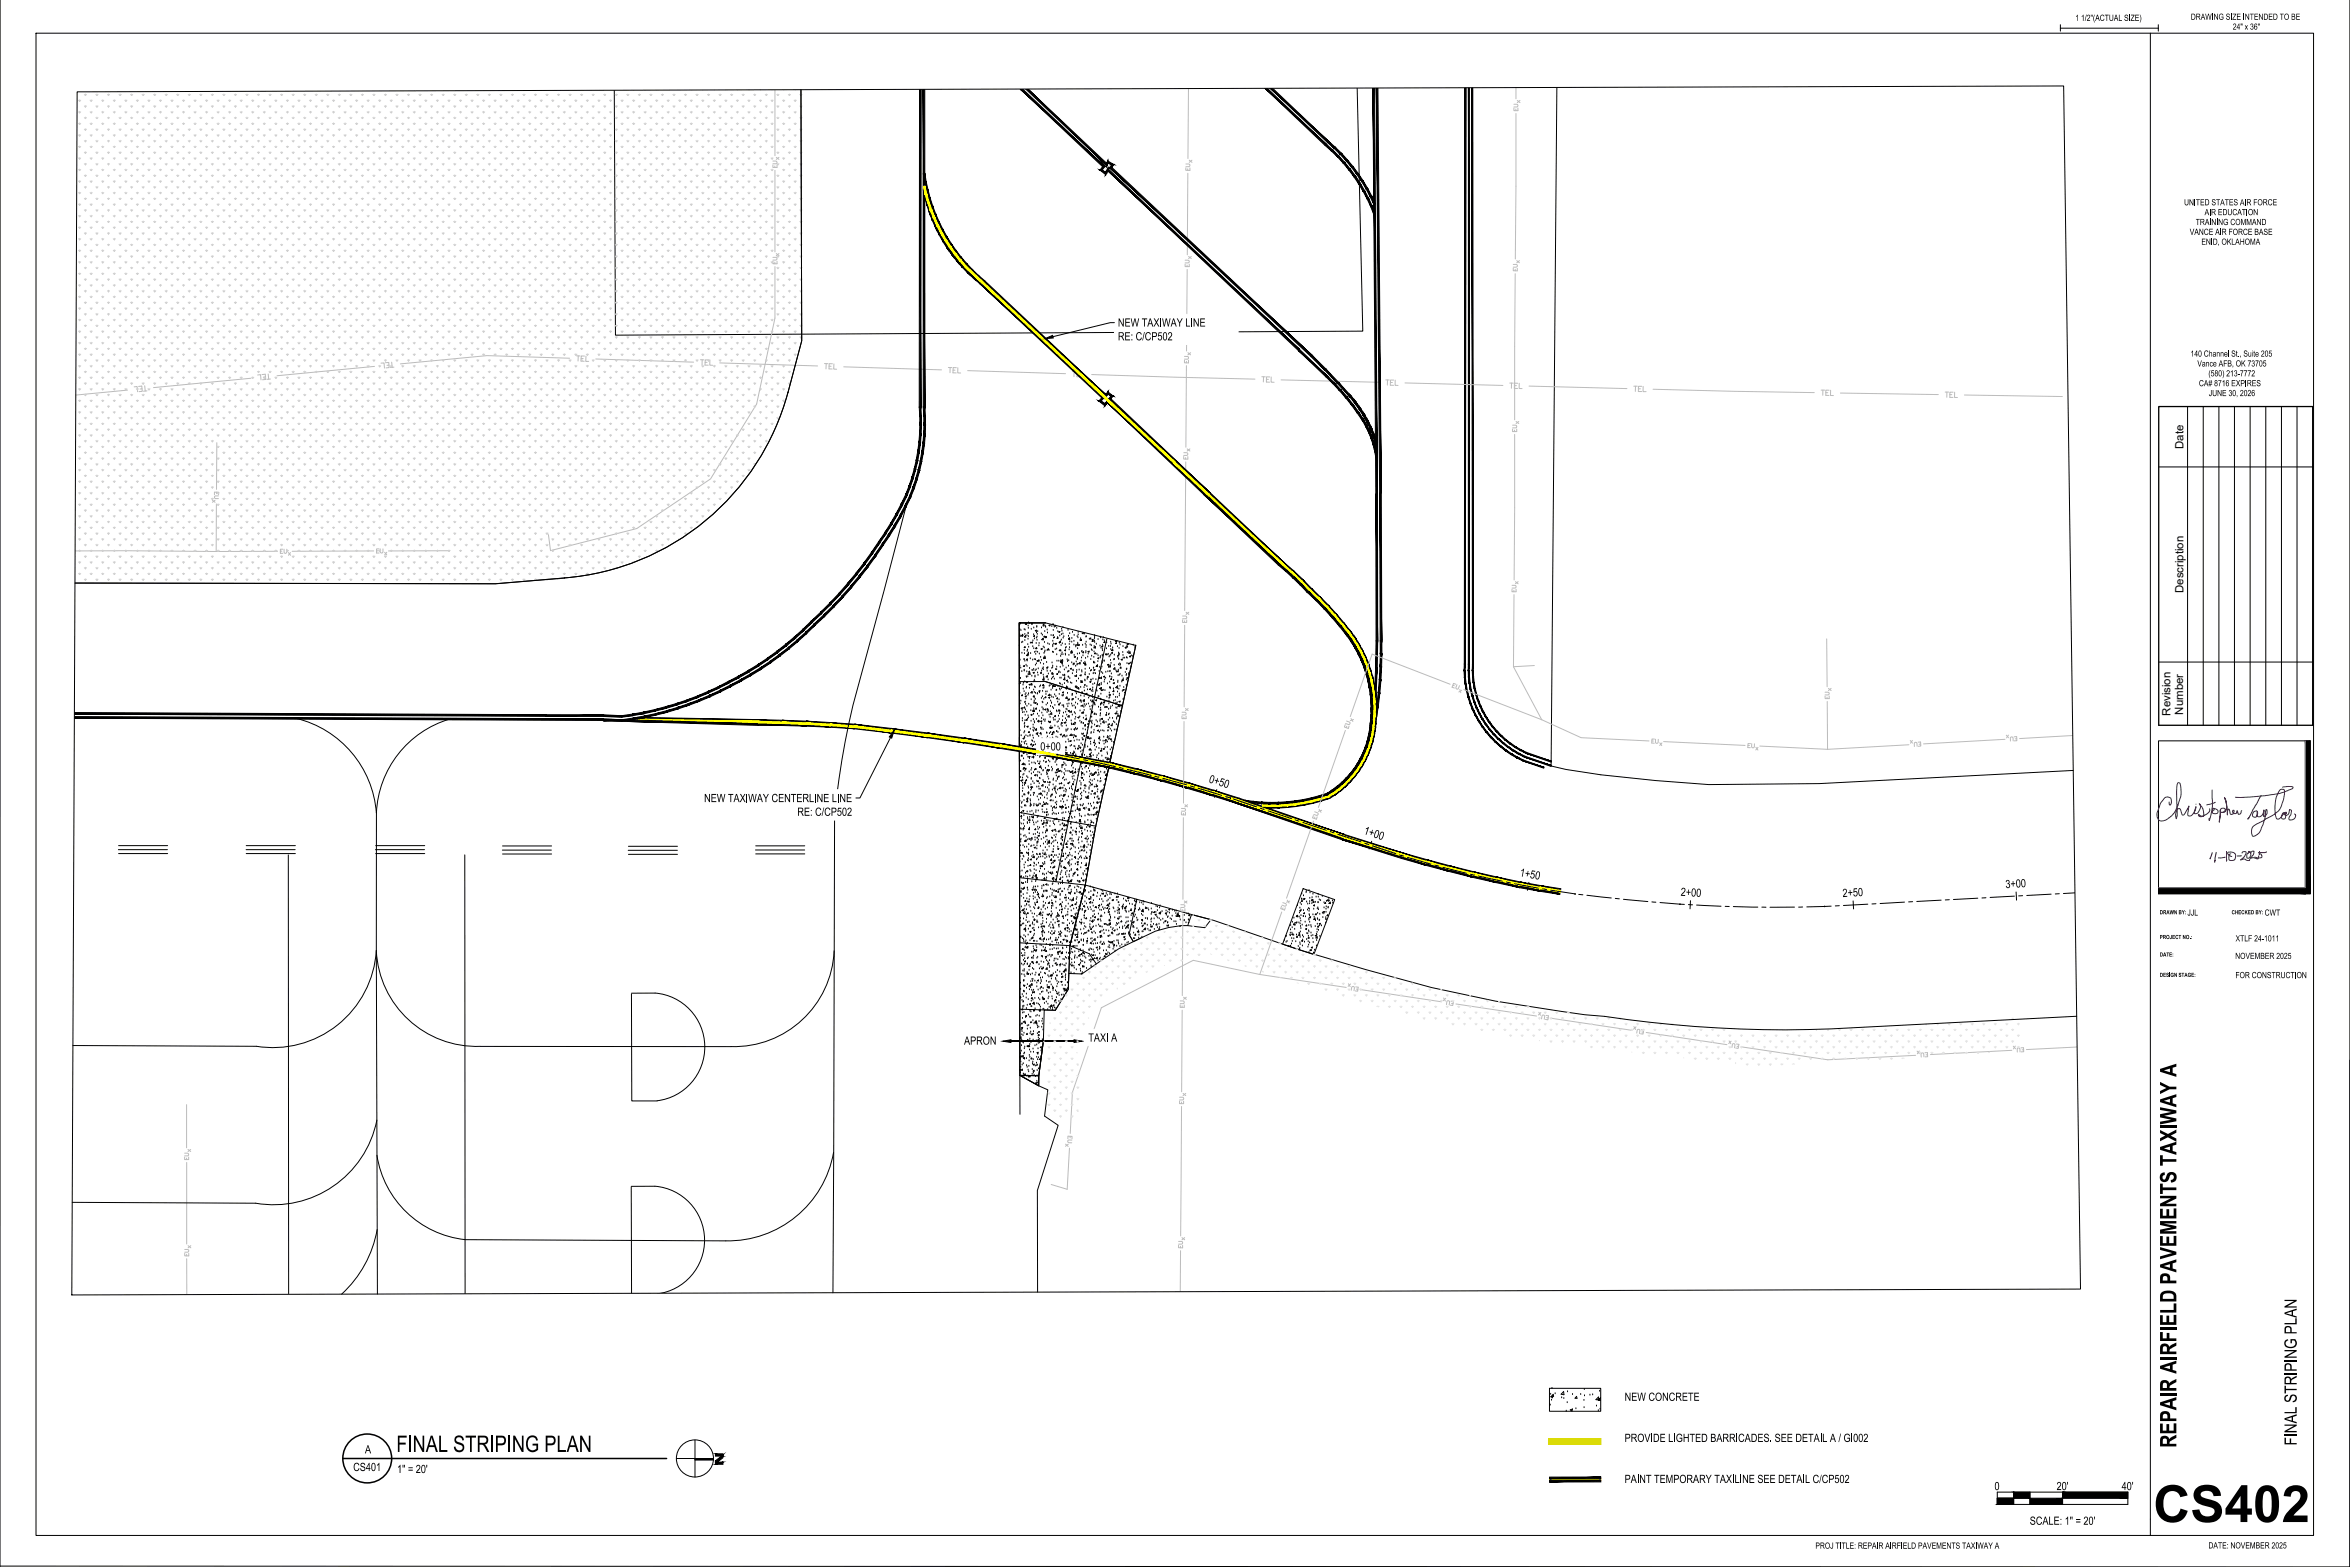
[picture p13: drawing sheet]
<svg xmlns="http://www.w3.org/2000/svg" width="914mm" height="610mm" viewBox="0 0 914 610" stroke-linecap="round" stroke-linejoin="round" font-family="sans-serif">
<defs><g id="words">
<text font-size="20" x="837.9" y="592.1">CS402</text>
<g font-size="9.9">
<text x="846.8" y="563.2" transform="rotate(-90 846.8 563.2)">REPAIR AIRFIELD PAVEMENTS TAXIWAY A</text>
<text x="154.2" y="564.9">FINAL STRIPING PLAN</text>
</g>
<text font-size="7.4" x="893.7" y="562.3" transform="rotate(-90 893.7 562.3)">FINAL STRIPING PLAN</text>
<g font-size="5">
<text x="435" y="127">NEW TAXIWAY LINE</text>
<text x="435" y="132.4">RE: C/CP502</text>
<text x="404.8" y="291.9">0+00</text>
<text x="470.2" y="304.4" transform="rotate(17 470.2 304.4)">0+50</text>
<text x="274" y="312">NEW TAXIWAY CENTERLINE LINE</text>
<text x="310.3" y="317.4">RE: C/CP502</text>
<text x="530.4" y="324.4" transform="rotate(19 530.4 324.4)">1+00</text>
<text x="591.2" y="340.8" transform="rotate(10 591.2 340.8)">1+50</text>
<text x="780.4" y="345.5" transform="rotate(-3 780.4 345.5)">3+00</text>
<text x="653.9" y="348.5" transform="rotate(3 653.9 348.5)">2+00</text>
<text x="717" y="349" transform="rotate(-3 717 349)">2+50</text>
<text x="375.1" y="406.4">APRON</text>
<text x="423.5" y="405.2">TAXI A</text>
<text x="632.2" y="545">NEW CONCRETE</text>
<text x="632.2" y="561">PROVIDE LIGHTED BARRICADES. SEE DETAIL A / GI002</text>
<text x="142" y="565.4">A</text>
<text x="137.4" y="572.3">CS401</text>
<text x="154.5" y="573">1&quot; = 20'</text>
<text x="632.2" y="576.9">PAINT TEMPORARY TAXILINE SEE DETAIL C/CP502</text>
<text x="776.1" y="579.7">0</text>
<text x="800.2" y="579.7">20'</text>
<text x="825.5" y="579.7">40'</text>
<text x="789.8" y="593.2">SCALE: 1&quot; = 20'</text>
</g>
<g font-size="4.4">
<text x="849.6" y="174.7" transform="rotate(-90 849.6 174.7)">Date</text>
<text x="849.6" y="230.7" transform="rotate(-90 849.6 230.7)">Description</text>
<text x="844.5" y="278.4" transform="rotate(-90 844.5 278.4)">Revision</text>
<text x="849.5" y="278" transform="rotate(-90 849.5 278)">Number</text>
</g>
<g font-size="3.7">
<text x="807.5" y="8.1">1 1/2&quot;(ACTUAL SIZE)</text>
<text x="852.5" y="7.7">DRAWING SIZE INTENDED TO BE</text>
<text x="868.8" y="11.5">24&quot; x 36&quot;</text>
<text x="849.8" y="79.9">UNITED STATES AIR FORCE</text>
<text x="857.8" y="83.7">AIR EDUCATION</text>
<text x="854.4" y="87.5">TRAINING COMMAND</text>
<text x="852" y="91.4">VANCE AIR FORCE BASE</text>
<text x="856.6" y="95.2">ENID, OKLAHOMA</text>
<text x="852.3" y="138.7">140 Channel St., Suite 205</text>
<text x="855" y="142.6">Vance AFB, OK 73705</text>
<text x="859.3" y="146.4">(580) 213-7772</text>
<text x="855.6" y="150.2">CA# 8716 EXPIRES</text>
<text x="859.5" y="154.1">JUNE 30, 2026</text>
<text x="851.2" y="356.2">JJL</text>
<text x="881.2" y="356.2">CWT</text>
<text x="869.9" y="366.2">XTLF 24-1011</text>
<text x="869.7" y="373">NOVEMBER 2025</text>
<text x="869.8" y="380.5">FOR CONSTRUCTION</text>
<text x="706.4" y="602.5">PROJ TITLE: REPAIR AIRFIELD PAVEMENTS TAXIWAY A</text>
<text x="859.3" y="602.4">DATE: NOVEMBER 2025</text>
</g>
<g font-size="2.5">
<text x="840.4" y="355.7">DRAWN BY:</text>
<text x="868.3" y="355.7">CHECKED BY:</text>
<text x="840.4" y="365.3">PROJECT NO.:</text>
<text x="840.4" y="372.1">DATE:</text>
<text x="840.4" y="380">DESIGN STAGE:</text>
</g>
<text font-size=".3" x="406.4" y="292.9">-0+00</text>
</g></defs>
<!-- layer: 0-NEW UNREINFORCED CONCRETE HATCH -->
<g fill="none" stroke="#000" stroke-width=".39">
<path d="M502.9 358.8h.1M503.3 359.7h.1M503.5 357.2h.1M503.9 359.2h.1M503.9 359.4v.4h-.3zM504.2 358.9l.5-.2-.2 .4zM504.6 356.5h.1M504.9 352.3h.1M504.9 356.1l.1 .6-.6-.1zM505.4 359h.1M505.5 356.7h.1M505.6 355.1h.1"/>
<path d="M505.8 354.2l.4-.1-.1 .4zM505.8 353.3h.1M505.9 359.4h.1M505.9 351.4h.1M505.9 357.4h.1M506.1 358.3h.1M506.2 356.2h.1M506.3 354.1h.1M506.3 352h.1M506.4 349.8h.1M506.5 347.8h.1M506.5 349.8h.1"/>
<path d="M506.6 350.3l.1 .3h-.4zM506.7 359.9h.1M507.1 350.1h.1M507.1 356.5h.1M507.2 356.5h.1M507.2 348.5h.1M507.2 354.2h.1M507.3 349.7l.4-.2-.1 .4zM507.5 355l.1 .4h-.4zM507.8 358.7h.1M508 356.7h.1M508.2 347.3h.1"/>
<path d="M508.3 346.8h.1M508.4 359.8l.1 .4h-.4zM508.4 350.9h.1M508.8 354h.1M508.8 351.7h.1M509.2 353.4h.1M509.3 357.9h.1M509.3 357.5h.1M509.4 354.5h.1M509.4 346.5h.1M509.4 355.8h.1M509.5 353.7h.1"/>
<path d="M509.5 356.2h.1M509.5 356.8l.5-.1-.1 .3zM509.6 351.6h.1M509.6 358.8h.1M509.6 350.7h.1M509.7 349.5h.1M509.7 347.3h.1M510.3 350.4l.5-.5 .1 .6zM510.5 350.2h.1M510.5 351.5h.1M510.5 349.2h.1M510.9 355.9h.1"/>
<path d="M510.9 347.9h.1M510.9 351l.3-.3 .1 .4zM511.1 352.2l.4-.2-.1 .4zM511.2 353.7h.1M511.3 356.8h.1M511.6 357.1l.1 .6-.5-.1zM511.8 351h.1M511.9 358.2h.1M512.1 349h.1M512.1 355.4v.5l-.3-.1zM512.6 353.6h.1M512.6 359.5h.1"/>
<path d="M512.6 357.4h.1M512.7 347.6l.3 .2M512.7 355.3h.1M512.7 357.7h.1M512.8 353.2h.1M512.9 351.1h.1M512.9 351.2h.1M513 349h.1M513 347.7v.1M513 353.9h.1M513.3 358.1h.1M513.3 350.1h.1"/>
<path d="M513.3 359.4l.5-.2-.2 .4zM513.5 358h.1M513.5 355.7h.1M513.8 350.4h.1M514.5 348.7h.1M514.6 355.3h.1M514.7 357h.1M514.9 354.8l.4-.2-.1 .4zM515.1 355.5h.1M515.2 351.2h.1M515.2 353.2h.1M515.7 351.1l.1 .4h-.3z"/>
<path d="M515.8 357.7h.1M515.8 359.1h.1M515.9 357h.1M516 353.7h.1M516 354.9h.1M516 352.8h.1M516.1 357.8h.1M516.1 350.6h.1M516.4 350.2l.4-.2-.1 .4zM516.6 355.9l.1 .3h-.4zM516.8 353.2h.1M516.8 353h.1"/>
<path d="M516.8 350.7h.1M517 349.5h.1M517.1 351.5l.5-.6 .1 .6zM517.2 350.5h.1M518.5 350.5h.1M518.6 351.3h.1M499.7 365.8h.1M500.3 364.1l-.1 .1M500.4 366.6h.1M500.5 364.2h.1M500.8 366.2h.1M501.2 368l.3 .1"/>
<path d="M501.9 363.8h.1M502.1 363h.1M502.1 364h.1M502.2 368.1h.1M502.2 361.7h.1M502.2 360h.1M502.5 367.2h.1M502.6 365.1h.1M502.7 363.5l.4-.2-.1 .4zM502.7 363h.1M502.8 360.9h.1M502.8 366.2h.1"/>
<path d="M503.4 363.9h.1M503.4 365.2h.1M503.8 361.5h.1M504.2 366.4h.1M504.5 363.7h.1M504.7 364.2l.1 .4h-.4zM505.2 368.2h.1M505.5 363.1h.1M505.6 363.2h.1M505.6 369l.1 .4h-.4zM505.7 363.3l.1 .6-.6-.1zM505.8 368.9h.1"/>
<path d="M505.8 366.8h.1M505.9 367.5h.1M505.9 364.7h.1M506 362.5h.1M506.1 360.4h.1M506.2 361.2h.1M506.4 366l.5-.2-.1 .4zM506.8 368h.1M506.8 364h.1M506.9 365.7h.1M507.2 364.6h.1M507.6 366.5h.1"/>
<path d="M508 361.4l.4-.2-.1 .5zM508.4 365.5h.1M508.5 363.2h.1M508.8 363.3h.1M508.9 368.5h.1M509 365l.3-.4 .1 .4zM509 366.4h.1M509.1 364.2h.1M509.2 367.7h.1M509.2 362.1h.1M509.3 360h.1M509.3 370.6h.1"/>
<path d="M509.3 362.5h.1M509.6 366.8h.1M509.7 369.9h.1M510.1 360h.1M510.1 363h.1M510.2 369.4v.4l-.3-.1zM510.2 364.2h.1M510.2 360.7h.1M510.2 368.6l.5-.2-.2 .4zM510.8 363.9h.1M510.8 365.2h.1M511 366.6h.1"/>
<path d="M511.1 370.8h.1M511.5 369.7h.1M511.8 360.5h.1M511.8 364l.4-.2-.1 .4zM512.2 363.4h.1M512.2 368h.1M512.3 365.9h.1M512.4 363.8h.1M512.5 362.7h.1M512.5 361.7h.1M512.5 364.4l.1 .6-.6-.1zM513 360.2v.4h-.3z"/>
<path d="M513 361.9h.1M513.5 360.2h.1M513.6 364.3h.1M514.2 360.2h.1"/>
</g>
<!-- layer: 0 -->
<g fill="none" stroke="#000" stroke-width=".39">
<path d="M30 35.7l773-2.3 6.5 468.1-781.6 2.3zM239 33.5l.5 96.9 290.8-1.6-2.2-95.3M311.7 33.5l.3 99.1-5.4 20.1M311.7 34.9l.3 97.7-5.4 20.1M605.8 33.5l-2.3 264.5 5.8 1.3 13.6 2.1 21.3 2.3 20.7 1.5 43-.4 98.8-5.1M433.6 125.5h-1.6l-22.3 5.5M306.6 152.6a98.1 98.1 0 0 1-87 72.2l-26.8 2.3-163.7-.3M352.9 195.7l-21 78.7a315.7 315.7 0 0 0-7.2 43l-.6 185.5M219.7 224.9l-26.9 2.2-163.6-.3M396.6 242.3h10.2l35.2 8.8-15.6 70.2-4.1 23-6 23.6-.6 17-5.1 8.1-4.3-.1-.3 12.1-1.8 13.5v3.9l-7.4-4.1zM406.9 242.3h-10.3l.2 176 7.4 .2 1.8-13.5M430.6 248.9l-19.8 94.1"/>
<path d="M442 251l-15.6 70.3-4.1 23M115.2 279.5a41 41 0 0 1 31.2 36.7M175 279.7a39.9 39.9 0 0 0-28.5 36.5l.4 187.2M406.7 265.1l30.1 9.5-30.1-9.5-10.1 .1M346.5 286.9l-11.9 23.5h-1.6M396.6 286.8l.1 9.5M396.7 291.7l10.4 .7 24.5 5.3-24.9-5.9M432.6 293.4l-1.9 8.2M396.7 316.1l29.7 5.3M46.1 330.5h19.1M46.1 329h19.1M46.1 332.1h19.1"/>
<path d="M95.8 330.5h19.1M95.8 329h19.1M95.8 332.1h19.1M112.2 332.6l.1 170.7M146.1 330.5h19.1M146.2 329h19.1M146.2 332.1h19.1M180.8 332.6l.2 170.7M195.5 330.7h19M195.5 329.1h19.1M195.5 332.2h19.1M244.4 330.8h19.2"/>
<path d="M244.5 329.2h19.1M244.5 332.4h19.1M294 330.7h19.1M294 329.1h19.1M294 332.2h19.1M396.7 341.4l25.6 2.9M422.3 344.3l-6 23.6M442.3 349.8l28.9 8-2.4 3.1a32.7 32.7 0 0 0-19.2 1.3l-8.6 4.1-1.7-2.7 3-13.8-20-5.5-6 23.6M507.1 345.7l12.2 4.3-8.1 21.3-12.1-4zM324.6 369.9a39 39 0 0 1-40.1 37.2M396.7 366.8l19.6 1.1-.6 17-5.1 8.1-13.8-.4M416.3 367.9l7.6 3.2 2.7 3.9"/>
<path d="M439.3 363.6l1.7 2.7M443.9 364.9l-8.5 4.2-14.4 9.8-5.1-.2M462.2 360.1l1.4-4.3 8.7 2.3a812.6 812.6 0 0 0 84.7 26.1 507.3 507.3 0 0 0 67.4 11.2 474.3 474.3 0 0 0 88.1 4.9l95.6-4.9M245.7 386.4l9.2-.1a21.1 21.1 0 0 1 19.3 20.6 21.1 21.1 0 0 1-18.5 21.3M245.7 386.7l.1 41.6h9.9M28.4 406.7l71.3 .3a40.3 40.3 0 0 0 46.7-37.2 39.1 39.1 0 0 0 40.5 37.3M186.9 407.1l97.6 .1M404.2 418.5v3.9l-7.4-4.1 .1 15.2M146.6 435.7a41 41 0 0 1-47.1 32.4l-71.4-.4M404.2 422.4l3.5 1.6-1.3 10.2 5.3 3.6-8.1 25.3 .1 39.6M146.7 449.4a39 39 0 0 0 34.2 32.8M324.3 448.3a41.7 41.7 0 0 1-41.9 34.4"/>
<path d="M146.8 478.3a44.7 44.7 0 0 1-13.9 25.2M245.6 461.5h9.2a21.1 21.1 0 0 1 19.3 20.6 21.1 21.1 0 0 1-18.5 21.3h-9.9l-.1-41.6M180.9 482.3l101.5 .4M602.9 540.1h20v8.9h-20zM603.2 546.6h.1M603.4 542.4h.1M603.4 543.3l.9-.3-.2 .8zM603.7 544.7h.1M603.9 540.1h.1M604.4 542.4l.1 .8-.7-.1zM605.1 542.2h.1M607.7 543.8h.1"/>
<path d="M608.4 541.4l.1 1.2-1.1-.2zM608.5 544.1h.1M609.4 549h.1M609.8 545.7h.1M609.9 541.4h.1M611 548.5l.9-.4-.3 .8zM611.9 542.5h.1M613.2 548h.1M613.5 543.2l.1 .8-.7-.1zM615.1 542.5h.1M616.3 544.8h.1M616.4 547.6h.1"/>
<path d="M616.5 540.6h.1M616.5 543h.1M618.7 542.8h.1M619.7 542.6h.1M621.2 547h.1M621.7 544.4l.9-.4-.3 .8zM621.9 548.8h.1M622 543.5l.1 1.2-1.1-.2zM622.4 541.2h.1M622.6 544l.1 .8-.7-.1zM622.6 548.2h.1M622.7 544h.1"/>
<path d="M263.2 567.4h14.4M270.4 560.2v14.4M270.4 567.8h7.2M270.4 567.7h7.2M270.4 567.6h7.2M270.4 568h7.2M777.2 580.5h50.8v4.8h-50.8zM777.2 582.8h6.3v2.5h-6.3zM777.2 582.8h12.7M783.5 580.5v4.8M789.9 580.5v4.8M802.6 580.5v4.8"/>
<circle cx="270.4" cy="567.4" r="7.2"/>
</g>
<!-- layer: 0-NEW TAXIWAY LINES -->
<g fill="#000" stroke="#000" stroke-width=".39">
<path d="M359.2 67.6l.7-.1-.1 3.3zM359.9 67.5l-.1 3.3 .6-.1zM359.8 70.8l.6-.1 .1 3.3zM360.4 70.7l.1 3.3 .6-.1zM360.5 74l.6-.1 .2 3.3zM361.1 73.9l.2 3.3 .6-.2zM361.3 77.2l.6-.2 .4 3.3zM361.9 77l.4 3.3 .6-.2zM362.3 80.3l.6-.2 .6 3.3zM362.9 80.1l.6 3.3 .6-.2zM363.5 83.4l.6-.2 .7 3.2zM364.1 83.2l.7 3.2 .6-.2zM364.8 86.4l.6-.2 .9 3.2zM365.4 86.2l.9 3.2 .5-.3zM366.3 89.4l.5-.3 1 3.2zM366.8 89.1l1 3.2 .6-.4zM367.8 92.3l.6-.4 1.2 3.2zM368.4 91.9l1.2 3.2 .5-.4zM369.6 95.1l.5-.4 1.4 3.1zM370.1 94.7l1.4 3.1 .5-.4zM371.5 97.8l.5-.4 1.5 3zM372 97.4l1.5 3 .5-.4zM373.5 100.4l.5-.4 1.6 2.9zM374 100l1.6 2.9 .5-.5zM375.6 102.9l.5-.5 1.8 2.9zM376.1 102.4l1.8 2.9 .4-.5zM378.3 104.8l1.9 2.8-2.3-2.3zM378.3 104.8l1.9 2.8 .5-.5zM380.7 107.1l2 2.6-2.5-2.1zM380.7 107.1l2 2.6 .5-.5z"/>
<path d="M359.2 73.8l.7-.1v3.2zM359.9 73.7v3.2l.6-.2zM359.9 76.9l.6-.2 .2 3.2zM360.5 76.7l.2 3.2 .6-.2zM360.7 79.9l.6-.2 .4 3.1zM361.3 79.7l.4 3.1 .5-.2zM361.7 82.8l.5-.2 .6 3.1zM362.2 82.6l.6 3.1 .5-.2zM362.8 85.7l.5-.2 .7 3.1zM363.3 85.5l.7 3.1 .6-.3zM364 88.6l.6-.3 .8 3.1zM364.6 88.3l.8 3.1 .6-.3zM365.4 91.4l.6-.3 .9 3zM366 91.1l.9 3 .6-.4zM366.9 94.1l.6-.4 1.1 2.9zM367.5 93.7l1.1 2.9 .5-.3zM368.6 96.6l.5-.3 1.3 2.9zM369.1 96.3l1.3 2.9 .5-.4zM370.4 99.2l.5-.4 1.5 2.8zM370.9 98.8l1.5 2.8 .4-.4zM372.4 101.6l.4-.4 1.6 2.8zM372.8 101.2l1.6 2.8 .5-.5zM374.9 103.5l1.7 2.7-2.2-2.2zM374.9 103.5l1.7 2.7 .4-.5zM376.6 106.2l.4-.5 1.8 2.6zM377 105.7l1.8 2.6 .5-.5zM379.3 107.8l1.9 2.5-2.4-2zM379.3 107.8l1.9 2.5 .4-.5z"/>
<path d="M383.2 109.2l-.5 .5 47.5 43.8zM382.7 109.7l47.5 43.8 .1 .9zM431.1 152.4l-.9 1.1 .1 .9zM431.1 152.4l.1 .9-.9 1.1zM431.1 152.4l.1 .9 2 .8zM431.2 153.3l2 .8-1 .1zM432.2 154.2v.9l1-1zM432.2 154.2v.9l-.9 .1zM431.3 155.2l39.7 36.7-38.8-36.8zM431.3 155.2l39.7 36.7-.4 .4z"/>
<path d="M431 156.8l37.3 35.5 .5-.4zM430.9 155.9l37.9 36-37.8-35.1zM430.9 155.9l-1 2 1.1-1.1zM430.9 155.9l-1 2v-.9zM427.6 156l2.3 1.9v-.9zM427.6 156h.9l1.4 1zM428.7 154.8l-1.1 1.2h.9zM428.7 154.8h.9l-1.1 1.2zM381.2 110.3l47.5 44.5h.9zM381.6 109.8l48 45-48.4-44.5z"/>
<path d="M468.3 192.3l29.1 27.5 .4-.5zM468.8 191.9l29 27.4-29.5-27z"/>
<path d="M470.6 192.3l28.5 26.8 .3-.4zM470.6 192.3l.4-.4 28.4 26.8z"/>
<path d="M506.5 227.2l2.7 2.9-.4 .4zM506.5 227.2l-.4 .5 2.7 2.8zM503.7 224.5l2.8 2.7-.4 .5zM503.7 224.5l-.4 .5 2.8 2.7zM500.8 221.9l2.9 2.6-.4 .5zM500.8 221.9l-.4 .4 2.9 2.7zM497.8 219.3l3 2.6-.4 .4zM497.8 219.3l-.4 .5 3 2.5z"/>
<path d="M506.9 225.4l3.5 3.6-.5 .4zM506.9 225.4l-.5 .4 3.5 3.6zM503.3 222l3.6 3.4-.5 .4zM503.3 222l-.5 .4 3.6 3.4zM499.4 218.7l3.9 3.3-.5 .4zM499.4 218.7l-.3 .4 3.7 3.3z"/>
<path d="M244.2 280.7l50.9 1.5v-.6zM244.2 280l50.9 1.6-50.9-.9z"/>
<path d="M248.2 279.7l46.9 .9v-.6zM248.2 279.1l46.9 .9-46.9-.3z"/>
<path d="M323.1 282.3l9.4 .6-.1 .6zM323.1 282.3v.6l9.3 .6zM313.8 281.9l9.3 .4v.6zM313.8 281.9v.6l9.3 .4zM304.4 281.6l9.4 .3v.6zM304.4 281.6v.6l9.4 .3zM295.1 281.6h9.3v.6zM295.1 281.6v.6h9.3z"/>
<path d="M323.2 281.1l9.4 .6-.1 .7zM323.2 281.1v.6l9.3 .7zM313.9 280.5l9.3 .6v.6zM313.9 280.5l-.1 .7 9.4 .5zM304.5 280.2l9.4 .3-.1 .7zM304.5 280.2v.6l9.3 .4zM295.1 280l9.4 .2v.6zM295.1 280v.6l9.4 .2z"/>
<path d="M417.4 295.4l14.1 2.6-.1 .7zM417.4 295.4l-.1 .6 14.1 2.7zM403.4 292.9l14 2.5-.1 .6zM403.4 292.9l-.1 .6 14 2.5zM389.3 290.5l14.1 2.4-.1 .6zM389.3 290.5l-.2 .6 14.2 2.4zM375.1 288.3l14.2 2.2-.2 .6zM375.1 288.3l-.1 .7 14.1 2.1zM360.9 286.3l14.2 2-.1 .7zM360.9 286.3l-.1 .7 14.2 2zM346.7 284.5l14.2 1.8-.1 .7zM346.7 284.5l-.1 .7 14.2 1.8zM332.5 282.9l14.2 1.6-.1 .7zM332.5 282.9l-.1 .6 14.2 1.7z"/>
<path d="M431.5 298.1l.5 .1-.2 .6zM431.5 298.1l-.1 .6 .4 .1z"/>
<path d="M431.8 296.5l.6 .1-.2 .7zM431.8 296.5v.7l.4 .1zM417.7 294l14.1 2.5v.7zM417.7 294l-.1 .6 14.2 2.6zM403.6 291.5l14.1 2.5-.1 .6zM403.6 291.5l-.1 .6 14.1 2.5zM389.5 289.2l14.1 2.3-.1 .6zM389.5 289.2l-.2 .7 14.2 2.2zM375.2 287.1l14.3 2.1-.2 .7zM375.2 287.1v.6l14.1 2.2zM361.1 285.2l14.1 1.9v.6zM361.1 285.2l-.1 .6 14.2 1.9zM346.8 283.4l14.3 1.8-.1 .6zM346.8 283.4v.6l14.2 1.8zM332.6 281.7l14.2 1.7v.6zM332.6 281.7l-.1 .7 14.3 1.6z"/>
<path d="M535.6 278.6l-.2 2.9-.6-.1zM535 278.6l-.2 2.8 .8-2.8zM535.7 275.7l-.1 2.9h-.6zM535.1 275.7l-.1 2.9 .7-2.9zM535.6 272.8l.1 2.9h-.6zM535 272.9l.1 2.8 .5-2.9zM535.4 270l.2 2.8-.6 .1zM534.8 270l.2 2.9 .4-2.9zM535 267.1l.4 2.9h-.6zM534.3 267.2l.5 2.8 .2-2.9zM534.4 264.2l.6 2.9-.7 .1zM533.8 264.4l.5 2.8 .1-3zM533.6 261.5l.8 2.7-.6 .2zM533 261.7l.8 2.7-.2-2.9zM532.7 258.7l.9 2.8-.6 .2zM532.1 259l.9 2.7-.3-3zM531.7 256l1 2.7-.6 .3zM531.1 256.3l1 2.7-.4-3zM530.4 253.4l1.3 2.6-.6 .3zM529.8 253.7l1.3 2.6-.7-2.9zM529 250.9l1.4 2.5-.6 .3zM528.5 251.2l1.3 2.5-.8-2.8zM527.6 248.4l1.4 2.5-.5 .3zM527 248.8l1.5 2.4-.9-2.8zM525.9 246l1.7 2.4-.6 .4zM525.4 246.4l1.6 2.4-1.1-2.8zM523 242.4l2.9 3.6-.5 .4zM522.5 242.8l2.9 3.6-2.4-4zM520 238.8l3 3.6-.5 .4zM519.6 239.3l2.9 3.5-2.5-4zM516.9 235.5l3.1 3.3-.4 .5zM516.5 235.9l3.1 3.4-2.7-3.8zM513.7 232.2l3.2 3.3-.4 .4zM513.2 232.6l3.3 3.3-2.8-3.7zM510.4 228.9l3.3 3.3-.5 .4zM510.4 228.9l-.5 .5 3.3 3.2z"/>
<path d="M471.8 308.9l9.9 3.1-.2 .6zM471.8 308.9l-.2 .6 9.9 3.1zM461.9 306l9.9 2.9-.2 .6zM461.9 306l-.1 .6 9.8 2.9zM452 303.2l9.9 2.8-.1 .6zM452 303.2l-.2 .6 10 2.8zM442 300.6l10 2.6-.2 .6zM442 300.6l-.1 .6 9.9 2.6zM432 298.2l10 2.4-.1 .6zM432 298.2l-.2 .6 10.1 2.4z"/>
<path d="M481.7 312l-.2 .6 41.1 13.5zM481.5 312.6l41.1 13.5-.2 .6zM522.6 326.1l-.2 .6 23.1 6.7zM522.4 326.7l23.1 6.7-.1 .6z"/>
<path d="M472.3 307.4l9.9 3.1-.2 .7zM472.3 307.4l-.2 .6 9.9 3.2zM462.4 304.5l9.9 2.9-.2 .6zM462.4 304.5l-.2 .6 9.9 2.9zM452.4 301.7l10 2.8-.2 .6zM452.4 301.7l-.2 .6 10 2.8zM442.4 299.1l10 2.6-.2 .6zM442.4 299.1l-.1 .6 9.9 2.6zM432.4 296.6l10 2.5-.1 .6zM432.4 296.6l-.2 .7 10.1 2.4z"/>
<path d="M482.2 310.5l-.2 .7 41.1 13.4zM482 311.2l41.1 13.4-.2 .6zM523.1 324.6l-.2 .6 23.1 6.7zM522.9 325.2l23.1 6.7-.2 .5z"/>
<path d="M484.4 311.3l3.2 1.1-3.3-.4zM484.4 311.3l3.2 1.1v-.7zM487.6 311.7l3.3 1-3.3-.3zM487.6 311.7l3.3 1v-.7zM490.9 312l3.2 .8-3.2-.1zM490.9 312l3.2 .8 .1-.6zM494.2 312.2l3.2 .6h-3.3zM494.2 312.2l3.2 .6v-.7zM497.4 312.1l3.3 .4-3.3 .3zM497.4 312.1l3.3 .4-.1-.6zM500.6 311.9l3.3 .3-3.2 .3zM500.6 311.9l3.3 .3v-.6zM503.9 311.6l3.3 .1-3.3 .5zM503.9 311.6l3.3 .1-.1-.6zM507.1 311.1l3.3-.1-3.2 .7zM507.1 311.1l3.3-.1-.2-.6zM510.2 310.4l3.3-.2-3.1 .8zM510.2 310.4l3.3-.2-.1-.7zM513.4 309.5l3.3-.3-3.2 1zM513.4 309.5l3.3-.3-.2-.6z"/>
<path d="M491.2 313.6l3.3 .8-3.3-.1zM491.2 313.6l3.3 .8v-.6zM494.5 313.8l3.3 .5-3.3 .1zM494.5 313.8l3.3 .5v-.6zM497.8 313.7l3.3 .4-3.3 .2zM497.8 313.7l3.3 .4v-.6zM501.1 313.5l3.3 .2-3.3 .4zM501.1 313.5l3.3 .2v-.6zM504.4 313.1l3.3 .1-3.3 .5zM504.4 313.1l3.3 .1-.1-.7zM507.6 312.5h3.4l-3.3 .7zM507.6 312.5h3.4l-.2-.6zM510.8 311.9l3.4-.3-3.2 .9zM510.8 311.9l3.4-.3-.2-.6zM514 311l3.4-.4-3.2 1zM514 311l3.4-.4-.3-.6z"/>
<path d="M516.4 308.6l2.4-.8-2 1.3zM516.4 308.6l2.4-.8-.4-.5zM518.4 307.3l2.3-.9-1.9 1.4zM518.4 307.3l2.3-.9-.4-.5zM520.3 305.9l2.3-1.1-1.9 1.6zM520.3 305.9l2.3-1.1-.5-.5zM522.1 304.3l2.2-1.2-1.7 1.7zM523.8 302.6l-1.7 1.7 2.2-1.2zM523.8 302.6l2.1-1.3-1.6 1.8zM525.4 300.9l-1.6 1.7 2.1-1.3zM525.4 300.9l1.9-1.6-1.4 2zM526.8 299l-1.4 1.9 1.9-1.6zM526.8 299l1.9-1.7-1.4 2zM528.2 297l-1.4 2 1.9-1.7zM529.9 295.2l-1.2 2.1-.5-.3zM529.3 294.9l-1.1 2.1 1.7-1.8zM530.9 293l-1 2.2-.6-.3zM530.4 292.8l-1.1 2.1 1.6-1.9zM531.8 290.8l-.9 2.2-.5-.2zM531.2 290.6l-.8 2.2 1.4-2zM532.6 288.5l-.8 2.3-.6-.2zM532 288.3l-.8 2.3 1.4-2.1zM533.1 286.1l-.5 2.4-.6-.2zM532.5 286l-.5 2.3 1.1-2.2zM533.6 283.8l-.5 2.3-.6-.1zM532.9 283.7l-.4 2.3 1.1-2.2zM533.8 281.3l-.2 2.5-.7-.1zM533.2 281.3l-.3 2.4 .9-2.4zM534 278.6l-.2 2.7h-.6zM533.4 278.6l-.2 2.7 .8-2.7zM534.1 275.8l-.1 2.8h-.6zM533.5 275.8l-.1 2.8 .7-2.8zM534 273l.1 2.8h-.6zM533.4 273l.1 2.8 .5-2.8zM533.8 270.2l.2 2.8h-.6zM533.2 270.3l.2 2.7 .4-2.8zM533.4 267.4l.4 2.8-.6 .1zM532.8 267.5l.4 2.8 .2-2.9zM532.8 264.7l.6 2.7-.6 .1zM532.2 264.8l.6 2.7v-2.8zM532.1 262l.7 2.7-.6 .1zM531.5 262.1l.7 2.7-.1-2.8zM531.2 259.3l.9 2.7-.6 .1zM530.6 259.5l.9 2.6-.3-2.8zM530.2 256.7l1 2.6-.6 .2zM529.6 256.9l1 2.6-.4-2.8zM529 254.1l1.2 2.6-.6 .2zM528.4 254.4l1.2 2.5-.6-2.8zM527.7 251.7l1.3 2.4-.6 .3zM527.1 252l1.3 2.4-.7-2.7zM526.2 249.3l1.5 2.4-.6 .3zM525.7 249.6l1.4 2.4-.9-2.7zM524.6 247l1.6 2.3-.5 .3zM524.1 247.4l1.6 2.2-1.1-2.6zM521.8 243.4l2.8 3.6-.5 .4zM521.3 243.8l2.8 3.6-2.3-4zM518.8 239.9l3 3.5-.5 .4zM518.3 240.3l3 3.5-2.5-3.9zM515.7 236.5l3.1 3.4-.5 .4zM515.3 236.9l3 3.4-2.6-3.8zM512.5 233.3l3.2 3.2-.4 .4zM512.5 233.3l-.4 .4 3.2 3.2zM509.2 230.1l3.3 3.2-.4 .4zM509.2 230.1l-.4 .4 3.3 3.2z"/>
<path d="M517.1 310l2.5-.8-2.2 1.4zM517.1 310l2.5-.8-.4-.5zM519.2 308.7l2.4-1-2 1.5zM519.2 308.7l2.4-1-.4-.5zM521.2 307.2l2.3-1.1-1.9 1.6zM521.2 307.2l2.3-1.1-.4-.5zM523.1 305.6l2.2-1.3-1.8 1.8zM523.1 305.6l2.2-1.3-.4-.5zM524.9 303.8l2.1-1.4-1.7 1.9zM526.5 302l-1.6 1.8 2.1-1.4zM526.5 302l2.1-1.6-1.6 2zM528.1 300l-1.6 2 2.1-1.6zM528.1 300l1.9-1.8-1.4 2.2zM529.4 297.9l-1.3 2.1 1.9-1.8zM531.2 296l-1.2 2.2-.6-.3zM530.7 295.7l-1.3 2.2 1.8-1.9zM532.3 293.8l-1.1 2.2-.5-.3zM531.7 293.5l-1 2.2 1.6-1.9zM533.3 291.4l-1 2.4-.6-.3zM532.7 291.2l-1 2.3 1.6-2.1zM534.1 289l-.8 2.4-.6-.2zM533.4 288.8l-.7 2.4 1.4-2.2zM534.7 286.5l-.6 2.5-.7-.2zM534.1 286.4l-.7 2.4 1.3-2.3zM535.1 284l-.4 2.5-.6-.1zM534.5 283.9l-.4 2.5 1-2.4zM535.4 281.5l-.3 2.5-.6-.1zM534.8 281.5l-.3 2.4 .9-2.4z"/>
<path d="M545.5 333.4l9 3.1-9.1-2.5zM545.5 333.4l9 3.1 .2-.6zM554.7 335.9l8.9 3.1-9.1-2.5zM554.7 335.9l8.9 3.1 .2-.6zM563.8 338.4l8.9 2.8-9.1-2.2zM563.8 338.4l8.9 2.8 .2-.6zM572.9 340.6l9.1 2.7-9.3-2.1zM572.9 340.6l9.1 2.7 .1-.6zM582.1 342.7l9.1 2.6-9.2-2zM582.1 342.7l9.1 2.6 .1-.6zM591.3 344.7l7.8 2-7.9-1.4zM591.3 344.7l7.8 2v-.6zM599.1 346.1l7.8 1.8-7.8-1.2zM599.1 346.1l7.8 1.8 .1-.6z"/>
<path d="M546 331.9l8.9 3.1-9.1-2.6zM546 331.9l8.9 3.1 .2-.6zM555.1 334.4l8.9 3-9.1-2.4zM555.1 334.4l8.9 3 .1-.6zM564.1 336.8l9 2.9-9.1-2.3zM564.1 336.8l9 2.9 .2-.6zM573.3 339.1l9 2.7-9.2-2.1zM573.3 339.1l9 2.7 .1-.6zM582.4 341.2l9.1 2.5-9.2-1.9zM582.4 341.2l9.1 2.5 .1-.6zM591.6 343.1l7.8 2-7.9-1.4zM591.6 343.1l7.8 2v-.6zM599.4 344.5l7.8 1.9-7.8-1.3zM599.4 344.5l7.8 1.9 .1-.7z"/>
</g>
<!-- layer: 0 -->
<g fill="#000" stroke="#000" stroke-width=".39">
<path d="M406.6 131.7l3-1.2 .2 1zM347.9 284.1l-.9 3-1-.4zM390.2 405l3.2-.5v1.1zM417.9 404.5l3.2 .5-3.2 .6z"/>
<path d="M357.8 33.5l.5 124.8 .1-124.8zM357.8 33.5l.5 124.8-.6 .1z"/>
<path d="M359.2 33.5l.7 124.8-.1-124.8zM359.2 33.5l.7 124.8h-.7z"/>
<path d="M396.7 33.5l.9 .9-.4 .4zM395.7 33.5l1.5 1.3-.5-1.3z"/>
<path d="M397.8 33.5h.3zM398.1 33.5h.7zM398 33.6l.8-.1 31.9 31zM398.8 33.5l31.9 31-.2-1z"/>
<path d="M535.5 33.5l2 158.3-1.3-158.3zM535.5 33.5l2 158.3h-.7z"/>
<path d="M491.3 33.5l24.3 23.1 .4-.6zM491.3 33.5h.9l23.8 22.5z"/>
<path d="M493.4 33.5l23.2 22 .4-.5zM493.4 33.5h.9l22.7 21.5z"/>
<path d="M533.7 76.2l1.5 3.1-.6 .3zM533.1 76.5l1.5 3.1-.9-3.4zM532.1 73.2l1.6 3-.6 .3zM531.6 73.5l1.5 3-1-3.3zM530.4 70.3l1.7 2.9-.5 .3zM529.8 70.7l1.8 2.8-1.2-3.2zM528.5 67.5l1.9 2.8-.6 .4zM527.9 67.9l1.9 2.8-1.3-3.2zM526.5 64.8l2 2.7-.6 .4zM525.9 65.2l2 2.7-1.4-3.1zM524.3 62.1l2.2 2.7-.6 .4zM523.8 62.6l2.1 2.6-1.6-3.1zM522 59.6l2.3 2.5-.5 .5zM522 59.6l-.5 .5 2.3 2.5zM519.5 57.2l2.5 2.4-.5 .5zM519.5 57.2l-.4 .5 2.4 2.4zM517 55l2.5 2.2-.4 .5zM517 55l-.4 .5 2.5 2.2z"/>
<path d="M534 80.1l1.2 3.2-.6 .2zM533.4 80.4l1.2 3.1-.6-3.4zM532.5 77.1l1.5 3-.6 .3zM532 77.4l1.4 3-.9-3.3zM530.9 74.1l1.6 3-.5 .3zM530.4 74.4l1.6 3-1.1-3.3zM529.3 71.2l1.6 2.9-.5 .3zM528.7 71.6l1.7 2.8-1.1-3.2zM527.4 68.4l1.9 2.8-.6 .4zM526.8 68.8l1.9 2.8-1.3-3.2zM525.4 65.7l2 2.7-.6 .4zM524.8 66.1l2 2.7-1.4-3.1zM523.2 63.1l2.2 2.6-.6 .4zM522.7 63.5l2.1 2.6-1.6-3zM520.9 60.7l2.3 2.4-.5 .4zM520.9 60.7l-.4 .4 2.2 2.4zM518.5 58.3l2.4 2.4-.4 .4zM518.1 58.8l2.4 2.3-2-2.8zM516 56l2.5 2.3-.4 .5zM516 56l-.4 .6 2.5 2.2z"/>
<path d="M431.8 65.3l78.3 73.4 .5-.4zM431.8 65.3l.8-.1 78 73.1zM432.5 64.2l-.7 1.1 .8-.1zM432.5 64.2l.9-.2-.8 1.2zM431.2 63.5l1.3 .7 .9-.2zM431 62.6l2.4 1.4-2.2-.5zM431 62.6l-.3 1.9 .5-1zM431 62.6l-.3 1.9-.2-1z"/>
<path d="M505.2 136.4l10.8 10.2 .4-.4zM505.6 135.9l10.8 10.3-11.2-9.8zM431.2 66.5l74 69.9 .4-.5zM431.1 65.6l74.5 70.3-74.4-69.4zM431.1 65.6l-.9 2.3 1-1.4zM431.1 65.6l-.9 2.3-.1-.9zM428 66.2l2.2 1.7-.1-.9zM428 66.2l.9-.1 1.2 .9zM429 64.9l-1 1.3 .9-.1zM429 64.9l.9-.1-1 1.3zM397.2 34.8l31.8 30.1 .9-.1zM397.6 34.4l32.3 30.4-32.7-30z"/>
<path d="M534.8 169.4l1 2.8-.6 .1zM534.2 169.6l1 2.7-.4-2.9zM533.7 166.6l1.1 2.8-.6 .2zM533.1 166.9l1.1 2.7-.5-3zM532.5 164l1.2 2.6-.6 .3zM531.9 164.3l1.2 2.6-.6-2.9zM531 161.4l1.5 2.6-.6 .3zM530.5 161.7l1.4 2.6-.9-2.9zM529.4 158.9l1.6 2.5-.5 .3zM528.9 159.3l1.6 2.4-1.1-2.8zM527.7 156.5l1.7 2.4-.5 .4zM527.2 156.9l1.7 2.4-1.2-2.8zM525.8 154.2l1.9 2.3-.5 .4zM525.4 154.6l1.8 2.3-1.4-2.7zM520.9 148.8l4.9 5.4-.4 .4zM520.4 149.2l5 5.4-4.5-5.8zM515.8 143.4l5.1 5.4-.5 .4zM515.8 143.4l-.5 .5 5.1 5.3zM510.6 138.3l5.2 5.1-.5 .5zM510.6 138.3l-.5 .4 5.2 5.2z"/>
<path d="M535.4 174.8l.5 2.4-.7 .1zM534.8 175l.4 2.3 .2-2.5zM534.8 172.5l.6 2.3-.6 .2zM534.2 172.6l.6 2.4v-2.5zM534 170.1l.8 2.4-.6 .1zM533.4 170.3l.8 2.3-.2-2.5zM533.1 167.9l.9 2.2-.6 .2zM532.5 168.1l.9 2.2-.3-2.4zM532 165.7l1.1 2.2-.6 .2zM531.5 166l1 2.1-.5-2.4zM530.8 163.5l1.2 2.2-.5 .3zM530.3 163.9l1.2 2.1-.7-2.5zM528.7 160.4l2.1 3.1-.5 .4zM528.2 160.8l2.1 3.1-1.6-3.5zM526.5 157.4l2.2 3-.5 .4zM526 157.7l2.2 3.1-1.7-3.4zM524.2 154.4l2.3 3-.5 .3zM523.7 154.8l2.3 2.9-1.8-3.3zM521.7 151.6l2.5 2.8-.5 .4zM521.2 152l2.5 2.8-2-3.2zM519.1 148.8l2.6 2.8-.5 .4zM518.6 149.2l2.6 2.8-2.1-3.2zM516.4 146.2l2.7 2.6-.5 .4zM516.4 146.2l-.4 .4 2.6 2.6z"/>
<path d="M354.3 189.3l-1.2 3.2-.6-.2zM353.7 189.1l-1.2 3.2 1.8-3zM355.4 186l-1.1 3.3-.6-.2zM354.8 185.8l-1.1 3.3 1.7-3.1zM356.3 182.6l-.9 3.4-.6-.2zM355.7 182.5l-.9 3.3 1.5-3.2zM357.1 179.2l-.8 3.4-.6-.1zM356.5 179.1l-.8 3.4 1.4-3.3zM357.7 175.8l-.6 3.4-.6-.1zM357.1 175.6l-.6 3.5 1.2-3.3zM358.2 172.3l-.5 3.5-.6-.2zM357.5 172.2l-.4 3.4 1.1-3.3zM358.4 168.8l-.2 3.5-.7-.1zM357.8 168.8l-.3 3.4 .9-3.4zM358.6 165.3l-.2 3.5h-.6zM357.9 165.3l-.1 3.5 .8-3.5zM358.5 161.8l.1 3.5h-.7zM357.9 161.8v3.5l.6-3.5zM358.3 158.3l.2 3.5h-.6zM357.7 158.4l.2 3.4 .4-3.5z"/>
<path d="M355.8 189.8l-1.3 3.3-.6-.2zM355.2 189.6l-1.3 3.3 1.9-3.1zM356.9 186.4l-1.1 3.4-.6-.2zM356.3 186.3l-1.1 3.3 1.7-3.2zM357.9 183l-1 3.4-.6-.1zM357.3 182.8l-1 3.5 1.6-3.3zM358.6 179.5l-.7 3.5-.6-.2zM358.1 179.4l-.8 3.4 1.3-3.3zM359.3 176l-.7 3.5-.5-.1zM358.6 175.9l-.5 3.5 1.2-3.4zM359.7 172.5l-.4 3.5-.7-.1zM359.1 172.4l-.5 3.5 1.1-3.4zM360 169l-.3 3.5-.6-.1zM359.4 168.9l-.3 3.5 .9-3.4zM360.1 165.4l-.1 3.6-.6-.1zM359.5 165.4l-.1 3.5 .7-3.5zM360.1 161.8v3.6h-.6zM359.5 161.8v3.6l.6-3.6zM359.9 158.3l.2 3.5h-.6zM359.2 158.3l.3 3.5 .4-3.5z"/>
<path d="M534.2 33.5l1.1 158.7h.7zM534.2 33.5h.6l1.2 158.7z"/>
<path d="M344.8 207.6l-2.4 3.5-.5-.4zM344.3 207.2l-2.4 3.5 2.9-3.1zM347.1 203.9l-2.3 3.7-.5-.4zM346.5 203.6l-2.2 3.6 2.8-3.3zM349.2 200.2l-2.1 3.7-.6-.3zM348.7 199.9l-2.2 3.7 2.7-3.4zM351.2 196.4l-2 3.8-.5-.3zM350.6 196.1l-1.9 3.8 2.5-3.5zM353.1 192.5l-1.9 3.9-.6-.3zM352.5 192.3l-1.9 3.8 2.5-3.6z"/>
<path d="M346.2 208.4l-2.5 3.6-.5-.4zM345.6 208l-2.4 3.6 3-3.2zM348.4 204.7l-2.2 3.7-.6-.4zM347.9 204.4l-2.3 3.6 2.8-3.3zM350.6 201l-2.2 3.7-.5-.3zM350.1 200.7l-2.2 3.7 2.7-3.4zM352.6 197.1l-2 3.9-.5-.3zM352 196.8l-1.9 3.9 2.5-3.6zM354.5 193.2l-1.9 3.9-.6-.3zM353.9 193l-1.9 3.8 2.5-3.6z"/>
<path d="M535.3 192.2l.1 57.1h.7zM535.3 192.2h.7l.1 57.1z"/>
<path d="M536.8 191.8l.2 57.5h.7zM536.8 191.8h.7l.2 57.5z"/>
<path d="M570.1 33.5l-.3 224.9h.3zM570.1 33.5h.4l-.4 224.9z"/>
<path d="M569.8 258.4h.3l-.4 2.6zM570.1 258.4l-.4 2.6h.4zM569.7 261h.4l-.3 2.6zM570.1 261l-.3 2.6 .4-.1zM569.8 263.6l.4-.1-.1 2.6zM570.2 263.5l-.1 2.6h.4zM570.1 266.1h.4l.1 2.6zM570.5 266.1l.1 2.6 .3-.1zM570.6 268.7l.3-.1 .3 2.6zM570.9 268.6l.3 2.6 .4-.1zM571.2 271.2l.4-.1 .4 2.6zM571.6 271.1l.4 2.6 .3-.1zM572 273.7l.3-.1 .6 2.5zM572.3 273.6l.6 2.5 .4-.1zM572.9 276.1l.4-.1 .8 2.5zM573.3 276l.8 2.5 .3-.2zM574.1 278.5l.3-.2 1 2.5zM574.4 278.3l1 2.5 .3-.3zM575.4 280.8l.3-.3 1.1 2.4zM575.7 280.5l1.1 2.4 .3-.2zM576.8 282.9l.3-.2 1.2 2.3zM577.1 282.7l1.2 2.3 .4-.3zM578.3 285l.4-.3 1.4 2.3zM578.7 284.7l1.4 2.3 .2-.3zM580.1 287l.2-.3 1.6 2.1zM580.3 286.7l1.6 2.1 .2-.3zM582.1 288.5l1.7 2-1.9-1.7zM582.1 288.5l1.7 2 .3-.3zM584.1 290.2l1.8 1.9-2.1-1.6zM584.1 290.2l1.8 1.9 .2-.3zM586.1 291.8l1.9 1.8-2.1-1.5zM586.1 291.8l1.9 1.8 .2-.4zM588.2 293.2l2.1 1.7-2.3-1.3zM588.2 293.2l2.1 1.7 .2-.4zM590.5 294.5l2.1 1.5-2.3-1.1zM590.5 294.5l2.1 1.5 .2-.3z"/>
<path d="M571.4 33.5l-.1 224.9h.5zM571.4 33.5h.4v224.9z"/>
<path d="M571.3 258.4h.5l-.5 2.5zM571.8 258.4l-.5 2.5h.4zM571.3 260.9h.4l-.3 2.5zM571.7 260.9l-.3 2.5h.4zM571.4 263.4h.4l-.1 2.5zM571.8 263.4l-.1 2.5 .4-.1zM571.7 265.9l.4-.1v2.6zM572.1 265.8v2.6l.4-.1zM572.1 268.4l.4-.1 .2 2.5zM572.5 268.3l.2 2.5 .4-.2zM572.7 270.8l.4-.2 .4 2.5zM573.1 270.6l.4 2.5 .3-.1zM573.5 273.1l.3-.1 .6 2.4zM573.8 273l.6 2.4 .4-.1zM574.4 275.4l.4-.1 .7 2.4zM574.8 275.3l.7 2.4 .3-.2zM575.5 277.7l.3-.2 .9 2.4zM575.8 277.5l.9 2.4 .3-.2zM576.7 279.9l.3-.2 1 2.2zM577 279.7l1 2.2 .4-.2zM578 281.9l.4-.2 1.1 2.2zM578.4 281.7l1.1 2.2 .3-.2zM579.5 283.9l.3-.2 1.4 2.1zM579.8 283.7l1.4 2.1 .2-.2zM581.2 285.8l.2-.2 1.5 2zM581.4 285.6l1.5 2 .3-.3zM583.2 287.3l1.6 2-1.9-1.7zM583.2 287.3l1.6 2 .2-.3zM585 289l1.7 1.8-1.9-1.5zM585 289l1.7 1.8 .3-.3zM587 290.5l1.8 1.7-2.1-1.4zM587 290.5l1.8 1.7 .2-.4zM589 291.8l2 1.7-2.2-1.3zM589 291.8l2 1.7 .1-.4zM591.1 293.1l2.1 1.5-2.2-1.1zM591.1 293.1l2.1 1.5 .1-.4z"/>
<path d="M572.6 33.5l.3 225h.4zM572.6 33.5h.5l.2 225z"/>
<path d="M572.9 258.5h.4l-.4 2.4zM573.3 258.5l-.4 2.4h.4zM572.9 260.9h.4l-.3 2.3zM573.3 260.9l-.3 2.3h.4zM573 263.2h.4l-.2 2.4zM573.4 263.2l-.2 2.4h.4zM573.2 265.6h.4l.1 2.4zM573.6 265.6l.1 2.4 .3-.1zM573.7 268l.3-.1 .2 2.4zM574 267.9l.2 2.4 .4-.1zM574.2 270.3l.4-.1 .3 2.3zM574.6 270.2l.3 2.3 .4-.1zM574.9 272.5l.4-.1 .5 2.3zM575.3 272.4l.5 2.3 .4-.1zM575.8 274.7l.4-.1 .6 2.3zM576.2 274.6l.6 2.3 .4-.2zM576.8 276.9l.4-.2 .8 2.3zM577.2 276.7l.8 2.3 .4-.2zM578 279l.4-.2 .9 2.2zM578.4 278.8l.9 2.2 .3-.2zM579.3 281l.3-.2 1.1 2.1zM579.6 280.8l1.1 2.1 .3-.2zM580.7 282.9l.3-.2 1.3 2zM581 282.7l1.3 2 .3-.3zM582.3 284.7l.3-.3 1.3 2zM582.6 284.4l1.3 2 .3-.3zM583.9 286.4l.3-.3 1.5 1.9zM584.2 286.1l1.5 1.9 .3-.3zM586 287.7l1.6 1.8-1.9-1.5zM586 287.7l1.6 1.8 .2-.4zM587.8 289.1l1.8 1.7-2-1.3zM587.8 289.1l1.8 1.7 .2-.3zM589.8 290.5l1.9 1.5-2.1-1.2zM589.8 290.5l1.9 1.5 .2-.3zM591.9 291.7l1.9 1.4-2.1-1.1zM591.9 291.7l1.9 1.4 .1-.4z"/>
<path d="M234.8 279.8v.6l9.4-.4zM234.8 280.4l9.4-.4v.7z"/>
<path d="M234.8 279.7v.6l7.1-.3zM234.8 280.3l7.1-.3 .1 .6z"/>
<path d="M212.6 278.7h22.3v-.6zM212.6 278l22.3 .1-22.3 .6zM28.9 277.8l183.7 .9v-.7zM28.9 277.2l183.7 .8-183.7-.2z"/>
<path d="M234.9 278.1v.6l7-.3zM234.9 278.7l7-.3 .1 .7z"/>
<path d="M241.9 278.4h4.4l-4.3 .6zM241.9 278.4h4.4l-.1-.6zM246.2 277.8l4.5-.2-4.4 .8zM246.2 277.8l4.5-.2-.2-.6zM250.5 277l4.4-.4-4.2 1zM250.5 277l4.4-.4-.1-.5zM254.8 276.1l4.4-.6-4.3 1.1zM254.8 276.1l4.4-.6-.2-.6zM259 274.9l4.4-.6-4.2 1.2zM259 274.9l4.4-.6-.2-.6zM263.2 273.7l4.3-.8-4.1 1.4zM263.2 273.7l4.3-.8-.2-.6zM267.3 272.3l4.4-1-4.2 1.6zM267.3 272.3l4.4-1-.3-.6zM271.4 270.7l4.3-1.1-4 1.7zM271.4 270.7l4.3-1.1-.2-.6zM275.5 269l4.2-1.3-4 1.9zM275.5 269l4.2-1.3-.3-.5zM279.4 267.2l4.2-1.5-3.9 2zM279.4 267.2l4.2-1.5-.3-.6z"/>
<path d="M283.3 265.1l4.3-1.4-4 2zM283.3 265.1l4.3-1.4-.3-.6zM287.3 263.1l4.2-1.7-3.9 2.3zM287.3 263.1l4.2-1.7-.4-.5zM291.1 260.9l4.2-1.9-3.8 2.4zM291.1 260.9l4.2-1.9-.4-.5zM294.9 258.5l4.1-2-3.7 2.5zM294.9 258.5l4.1-2-.4-.5zM298.6 256l4-2.1-3.6 2.6zM298.6 256l4-2.1-.4-.5zM302.2 253.4l3.9-2.2-3.5 2.7zM302.2 253.4l3.9-2.2-.4-.5zM305.7 250.7l3.8-2.4-3.4 2.9zM305.7 250.7l3.8-2.4-.4-.5zM309.1 247.8l3.7-2.5-3.3 3zM309.1 247.8l3.7-2.5-.4-.5zM312.4 244.8l3.6-2.7-3.2 3.2zM312.4 244.8l3.6-2.7-.4-.4zM315.6 241.7l4.1-3.1-3.7 3.5zM315.6 241.7l4.1-3.1-.4-.4zM319.3 238.2l4-3.2-3.6 3.6zM319.3 238.2l4-3.2-.4-.4zM322.9 234.6l4-3.3-3.6 3.7zM326.4 230.9l-3.5 3.7 4-3.3zM326.4 230.9l3.8-3.4-3.3 3.8zM329.7 227l-3.3 3.9 3.8-3.4zM329.7 227l3.8-3.5-3.3 4zM333 223.1l-3.3 3.9 3.8-3.5zM336.6 219.5l-3.1 4-.5-.4zM336.1 219.1l-3.1 4 3.6-3.6zM339.6 215.3l-3 4.2-.5-.4zM339 215l-2.9 4.1 3.5-3.8zM342.4 211.1l-2.8 4.2-.6-.3zM341.9 210.7l-2.9 4.3 3.4-3.9z"/>
<path d="M535.9 259.9l-.5 10.6h-.6zM535.3 259.9l-.5 10.6 1.1-10.6zM536.1 249.3l-.2 10.6h-.6zM535.4 249.3l-.1 10.6 .8-10.6z"/>
<path d="M536.3 274.6l-.7 5-.6-.1zM535.7 274.5l-.7 5 1.3-4.9zM536.9 269.5l-.6 5.1-.6-.1zM536.3 269.5l-.6 5 1.2-5zM537.3 264.5l-.4 5h-.6zM536.7 264.4l-.4 5.1 1-5zM537.6 259.4l-.3 5.1-.6-.1zM537 259.4l-.3 5 .9-5zM537.7 254.3l-.1 5.1h-.6zM537.1 254.3l-.1 5.1 .7-5.1zM537.7 249.3v5h-.6zM537 249.3l.1 5 .6-5z"/>
<path d="M28.9 279.4l205.9 .9v-.6zM28.9 278.8l205.9 .9-205.9-.3z"/>
<path d="M241.9 280h4.6l-4.5 .6zM241.9 280h4.6l-.2-.6zM246.3 279.4l4.5-.2-4.3 .8zM246.3 279.4l4.5-.2-.1-.6zM250.7 278.6l4.5-.4-4.4 1zM250.7 278.6l4.5-.4-.1-.6zM255.1 277.6l4.4-.5-4.3 1.1zM255.1 277.6l4.4-.5-.1-.6zM259.4 276.5l4.4-.7-4.3 1.3zM259.4 276.5l4.4-.7-.2-.6zM263.6 275.2l4.5-.8-4.3 1.4zM263.6 275.2l4.5-.8-.3-.6zM267.8 273.8l4.4-1-4.1 1.6zM267.8 273.8l4.4-1-.2-.6zM272 272.2l4.3-1.1-4.1 1.7zM272 272.2l4.3-1.1-.2-.6zM276.1 270.5l4.3-1.3-4.1 1.9zM276.1 270.5l4.3-1.3-.3-.6zM280.1 268.6l4.3-1.5-4 2.1zM280.1 268.6l4.3-1.5-.3-.5zM284.1 266.6l4.2-1.6-3.9 2.1zM284.1 266.6l4.2-1.6-.3-.5zM288 264.5l4.3-1.7-4 2.2zM288 264.5l4.3-1.7-.4-.6zM291.9 262.2l4.2-1.8-3.8 2.4zM291.9 262.2l4.2-1.8-.3-.6zM295.8 259.8l4.1-1.9-3.8 2.5zM295.8 259.8l4.1-1.9-.4-.6zM299.5 257.3l4-2.1-3.6 2.7zM299.5 257.3l4-2.1-.4-.5zM303.1 254.7l4-2.3-3.6 2.8zM303.1 254.7l4-2.3-.4-.5zM306.7 251.9l3.9-2.4-3.5 2.9zM306.7 251.9l3.9-2.4-.5-.5zM310.1 249l3.8-2.6-3.3 3.1zM310.1 249l3.8-2.6-.4-.4zM313.5 246l3.6-2.7-3.2 3.1zM313.5 246l3.6-2.7-.4-.5zM316.7 242.8l4.2-3-3.8 3.5zM316.7 242.8l4.2-3-.5-.5zM320.4 239.3l4.1-3.2-3.6 3.7zM324.1 235.7l-3.7 3.6 4.1-3.2zM324.1 235.7l3.9-3.3-3.5 3.7zM327.6 231.9l-3.5 3.8 3.9-3.3zM327.6 231.9l3.8-3.4-3.4 3.9zM331 228l-3.4 3.9 3.8-3.4zM331 228l3.7-3.5-3.3 4zM334.2 224.1l-3.2 3.9 3.7-3.5zM337.9 220.4l-3.2 4.1-.5-.4zM337.4 220l-3.2 4.1 3.7-3.7zM340.9 216.2l-3 4.2-.5-.4zM340.4 215.9l-3 4.1 3.5-3.8zM343.7 212l-2.8 4.2-.5-.3zM343.2 211.6l-2.8 4.3 3.3-3.9z"/>
<path d="M592.8 295.7l-.2 .3 8.2 2.5zM592.6 296l8.2 2.5-.1 .3z"/>
<path d="M593.3 294.2l-.1 .4 10.4 3.2zM593.2 294.6l10.4 3.2-.1 .4z"/>
<path d="M593.9 292.7l-.1 .4 9.9 3zM593.8 293.1l9.9 3-.2 .4z"/>
<path d="M393.4 405h12.2zM393.4 405.1l12.2-.1z"/>
<path d="M405.6 405.1l12.3-.1zM405.6 405h12.3z"/>
<path d="M278.4 568.8h2.9l-2.9 .8zM278.4 569.6h2.9v-.8z"/>
<path d="M278.4 568.3l2.9-2.3-2.8 3.3zM281.3 566l-2.8 3.3 2.8-2.2z"/>
<path d="M278.4 568.3l.1 1.3zM278.4 568.3l.1 1.3z"/>
<path d="M278.4 565.6l2.9 .9v-.9zM278.4 565.6l2.9 .9h-2.9z"/>
<path d="M777.2 582.8v2.5l6.3-2.5zM777.2 585.3l6.3-2.5v2.5z"/>
<path d="M789.9 582.8h12.7l-12.7 2.5zM789.9 585.3h12.7v-2.5z"/>
<path d="M783.5 580.5h6.4v2.3zM783.5 580.5v2.3h6.4z"/>
<path d="M802.6 580.5l25.4 2.4h-25.4zM802.6 580.5l25.4 2.4v-2.4z"/>
</g>
<!-- layer: 0-Alignment-Taxiway-A -->
<g fill="none" stroke="#000" stroke-width=".39">
<path d="M411.4 293.5l8.6 1.7M421.6 295.6l1.6 .3M424.7 296.2l9.3 2M435.6 298.6l1.5 .4M438.7 299.3l9.2 2.3M449.4 302l1.6 .4M452.5 302.8l9.2 2.5M463.2 305.8l1.5 .4M466.3 306.7l9.1 2.7M473.5 307.2l-1 3M476.9 309.9l1.5 .4M479.9 310.9l9.1 3"/>
<path d="M490.4 314.4l1.6 .5M493.4 315.4l9.1 3M504 318.9l1.5 .5M507 320l9 3M517.5 323.5l1.5 .5M520.5 324.5l9.1 3M533.7 327.3l-1 3M534.1 329.1l9 3M544.6 332.6l1.5 .5M547.7 333.5l9.1 2.7M558.3 336.5l1.6 .5M561.4 337.4l9.3 2.3"/>
<path d="M572.2 340.1l1.5 .3M575.3 340.8l9.3 2M586.1 343.2l1.6 .3M589.3 343.8l9.3 1.7M594.9 343.2l-.6 3.2M600.2 345.8l1.6 .2M603.3 346.3l9.4 1.4M614.3 347.9l1.6 .2M617.5 348.3l9.5 1M628.5 349.5l1.6 .2M631.7 349.8l9.5 .9M642.7 350.9l1.6 .1"/>
<path d="M645.9 351.1l9.5 .7M657 351.9l1.6 .1M657.8 350.4l-.2 3.2M660.1 352.1l9.6 .5M671.3 352.6h1.5M674.5 352.7l9.5 .2M685.5 352.9h1.7M698.2 352.9h-9.5M701.4 352.8l-1.5 .1M712.5 352.5l-9.5 .3M715.7 352.3l-1.6 .1M721.1 350.5l.1 3.1"/>
<path d="M726.8 351.7l-9.5 .6M730 351.6l-1.6 .1M741 350.9l-9.4 .6M744.2 350.8l-1.5 .1M755.3 350.2l-9.5 .5M758.5 350l-1.6 .1M769.6 349.4l-9.5 .5M772.8 349.2l-1.6 .1M783.8 348.6l-9.4 .5M784.5 347l.1 3.2M787 348.4l-1.5 .1M798.1 347.9l-9.5 .5"/>
<path d="M801.3 347.7l-1.6 .1M809.5 347.2l-6.6 .4"/>
<circle cx="478.8" cy="310.5" r=".11"/>
<circle cx="545.4" cy="332.8" r=".11"/>
<circle cx="612.9" cy="347.7" r=".11"/>
<circle cx="653.7" cy="351.7" r=".11"/>
<circle cx="710" cy="352.6" r=".11"/>
</g>
<!-- layer: 0-NEW CONC HATCH -->
<g fill="none" stroke="#000" stroke-width=".39">
<path d="M396.6 251.2h.1M396.7 243.4h.1M396.7 249.1h.1M396.7 247.5h.1M396.8 247h.1M396.8 242.3l-.1 .1M396.8 244.9h.1M396.8 259.1h.1M396.9 242.8h.1M396.9 256.8h.1M397.1 242.3l-.4 .1M397.2 247.6h.1"/>
<path d="M397.2 259.9h.1M397.3 245.3h.1M397.5 247.4l.4-.2-.1 .4zM397.6 250h.1M397.6 254.1h.1M397.9 249.8h.1M397.9 246.8l.1 .4-.4-.1zM398.2 259.1l.5-.1-.2 .3zM398.4 256.6h.1M398.5 256.6h.1M398.5 244.9h.1M398.5 253h.1"/>
<path d="M398.6 247.8l.5-.5v.6zM398.6 254.3h.1M398.8 246.8h.1M398.8 249.2h.1M398.8 257.2h.1M398.8 251.5l.1 .4h-.4zM398.9 245.1h.1M398.9 242.8h.1M399 242.8l.5-.2-.1 .4zM399.2 258.8h.1M399.4 256.7l.3-.4 .1 .4zM399.6 247.3h.1"/>
<path d="M399.6 259.2h.1M399.7 257.1h.1M399.7 253.4h.1M399.8 255h.1M399.8 252.9h.1M399.9 254.5l.1 .6-.6-.1zM399.9 250.8h.1M400 248.7h.1M400 246.5h.1M400 243.5h.1M400 246.3h.1M400 254.4h.1"/>
<path d="M400.1 254.8l-.3-.2 .4-.2-.2 .4M400.1 244.4h.1M400.1 247.6h.1M400.2 254.1h.1M400.2 242.3h.1M400.3 251.8h.1M400.5 242.6h.1M400.9 256.3h.1M400.9 250.2h.1M401 254.3h.1M401.3 244.8h.1M401.3 249.9l.4-.1-.1 .3z"/>
<path d="M401.6 242.4l.1 .4-.4-.1zM401.8 256.8h.1M401.9 251.6h.1M401.9 249.3h.1M402.2 247.5l.3-.3v.4zM402.2 246.9h.1M402.3 252.3h.1M402.3 244.3h.1M402.5 256.6h.1M402.5 248.5h.1M402.6 253.8h.1M402.8 245.3l.5-.1-.2 .3z"/>
<path d="M402.9 258.8h.1M402.9 256.7h.1M403 254.6h.1M403.1 252.4h.1M403.1 253.6h.1M403.2 250.3h.1M403.3 248.2h.1M403.3 258.2h.1M403.3 246.1h.1M403.4 251.9v.4h-.3zM403.4 244h.1M403.4 243.7h.1"/>
<path d="M403.5 249.1h.1M403.5 247.8h.1M403.5 257.1l.5-.2-.1 .4zM403.6 246.8h.1M403.7 253.7h.1M403.8 245.7h.1M404.2 251.2h.1M404.2 256.7l.1 .4h-.4zM404.3 250.3h.1M404.4 254.4h.1M404.8 258h.1M404.9 255.7h.1"/>
<path d="M405.1 252.5l.4-.2-.1 .4zM405.2 246.6h.1M405.2 256.9h.1M405.3 244.3h.1M405.3 248.8l.5-.5 .1 .6zM405.6 247.1h.1M405.9 248.8h.1M405.9 251.7h.1M405.9 243.7h.1M405.9 259.8h.1M406.1 258.4h.1M406.1 256.3h.1"/>
<path d="M406.1 242.8l.1 .4h-.4zM406.2 255.9h.1M406.2 247.9h.1M406.2 256.1l.5-.5v.6zM406.2 254.2h.1M406.3 252.1h.1M406.4 249.9h.1M406.4 247.8h.1M406.5 253.7h.1M406.5 245.7h.1M406.5 255.5h.1M406.6 243.6h.1"/>
<path d="M406.6 253.2h.1M406.6 247.9l.5-.2-.1 .4zM406.8 243.8h.1M406.9 244.1h.1M406.9 247.9h.1M407 247.6l.1 .3h-.4zM407.2 257.7h.1M407.3 259.6l.5-.1-.2 .3zM407.5 253.1h.1M407.5 245.1h.1M407.6 246.3h.1M407.7 250.4h.1"/>
<path d="M407.9 252.3l.1 .4h-.4zM408.2 253h.1M408.2 243.3l.4-.2-.1 .4zM408.3 250.7h.1M409 247.2h.1M409.3 243.8h.1M409.4 257.9h.1M409.5 253.7h.1M409.6 259.7h.1M409.6 251.6h.1M409.6 259.1h.1M409.6 251.1h.1"/>
<path d="M409.7 249.5h.1M409.7 243h.1M409.7 247.4h.1M409.8 245.2h.1M409.9 250.5h.1M409.9 253.8h.1M409.9 243.1h.1M409.9 247.3h.1M410 248.2h.1M410.2 244h.1M410.3 248.1h.1M410.4 250.4l.4-.1-.1 .4z"/>
<path d="M410.6 252.7h.1M410.6 243.2l-.2 .3 .4 .1-.1-.3M411.1 250.6h.1M411.1 252.5h.1M411.2 259.5h.1M411.2 254.7h.1M411.2 244.4h.1M411.3 257.2h.1M411.5 248h.1M411.6 245.7h.1M411.6 247.9v.5l-.3-.1zM411.9 245.8l.5-.1-.1 .3z"/>
<path d="M412 257.2h.1M412.1 249.9l.5-.5 .1 .6zM412.2 250.2h.1M412.4 247.4h.1M412.5 252.7v.5l-.3-.1zM412.5 259.6h.1M412.6 257.5h.1M412.7 257.6l.4-.2-.1 .4zM412.7 255.4h.1M412.8 253.2h.1M412.8 257h.1M412.9 251.1h.1"/>
<path d="M412.9 254.7h.1M413 249h.1M413 257.1l.5-.5v.6zM413 246.9h.1M413.1 244.8h.1M413.2 245.5h.1M413.3 254h.1M413.3 258.5h.1M413.3 250.4h.1M413.3 257.5l.1 .4h-.4zM413.6 259.2h.1M413.6 244.1h.1"/>
<path d="M413.6 254.7h.1M413.6 246.6h.1M413.7 248.2h.1M413.9 247.7h.1M414.2 253l.5-.2-.2 .4zM414.5 250.7h.1M414.5 254.5h.1M414.6 254.8h.1M414.6 252.2h.1M414.8 259.9h.1M414.9 251.8h.1M415.2 256.7h.1"/>
<path d="M415.4 257.3h.1M415.6 245.2h.1M415.8 259.2h.1M415.8 247.5h.1M415.8 248.4l.4-.2-.1 .4zM415.8 257h.1M415.9 254.9h.1M416 252.8h.1M416.1 250.7h.1M416.1 248.6h.1M416.1 248.4l.1 .4-.4-.1zM416.2 252h.1"/>
<path d="M416.2 246.5h.1M416.3 249.7h.1M416.6 254.1h.1M416.9 254.2h.1M417 257.9h.1M417 249.8h.1M417 253.2l.1 .3h-.4zM417.1 248.4h.1M417.3 254h.1M417.3 246h.1M417.6 258.7h.1M417.9 249.5h.1"/>
<path d="M417.9 250.9h.1M418 247.2h.1M418 255h.1M418 255.6l.5-.2-.2 .4zM418 258.3h-.4l.3-.4 .1 .4M418.5 259.2h.1M418.5 251.2h.1M418.6 251.7h.1M418.8 257.5h.1M418.9 251l.5-.6v.6zM419.1 258.7h.1M419.1 256.6h.1"/>
<path d="M419.1 247.6h.1M419.2 258.4h.1M419.2 254.5h.1M419.3 256.2h.1M419.3 252.3h.1M419.4 250.2h.1M419.4 248.1h.1M419.5 246h.1M419.5 247h.1M419.6 251l.4-.2-.1 .4zM419.7 258.2l.5-.5 .1 .6zM420 254.3h.1"/>
<path d="M420.3 249.2h.1M420.5 248.5h.1M420.7 248.8l.1 .4-.4-.1zM420.7 257.2h.1M420.8 249.2h.1M420.8 255.9h.1M420.9 253.6h.1M421 253.4h.1M421.1 246.3l.5-.1-.2 .3zM421.3 251h.1M421.4 255.1h.1M421.6 253.5v.5l-.3-.1z"/>
<path d="M421.6 258.1h.1M421.8 258.1l.4-.2-.1 .4zM421.9 246.6h.1M422.1 257.6h.1M422.2 258.6h.1M422.3 250.6h.1M422.3 258.2h.1M422.4 256.1h.1M422.5 254h.1M422.5 258.3v.4h-.4zM422.5 253.4h.1M422.5 247.8h.1"/>
<path d="M422.6 251.9h.1M422.6 249.8h.1M422.6 251.1h.1M422.7 247.7h.1M423.2 255.6h.1M423.3 253.5l.5-.2-.1 .4zM423.4 254.4h.1M423.9 248.7h.1M424.2 250.9h.1M424.3 248.6h.1M424.4 256.6h.1M424.4 248.5h.1"/>
<path d="M424.6 251.2h.1M424.7 252.8h.1M424.8 255.3h.1M424.9 248.9l.4-.2-.1 .4zM424.9 253.1h.1M424.9 249.5l.4-.3v.4zM425.4 260h.1M425.5 257.9h.1M425.5 257.8h.1M425.6 255.7h.1M425.6 257.6h.1M425.7 253.6h.1"/>
<path d="M425.7 251.5h.1M425.8 249.4h.1M425.9 248.4h.1M425.9 247.3h.1M425.9 247.9h.1M426 257.9h.1M426 249.9h.1M426.1 254l.1 .3h-.4zM426.2 251.5l.1 .6-.6-.1zM426.6 250.6h.1M426.8 254.6h.1M427 258.7l.1 .4h-.4z"/>
<path d="M427 258.7l.1 .6-.6-.1zM427.1 256.1l.5-.2-.2 .4zM427.2 257.4h.1M427.3 255.1h.1M427.3 248.8h.1M427.9 259.6h.1M428 251.3h.1M428.1 255.9h.1M428.2 255.4h.1M428.2 247.9h.1M428.3 248.1h.1M428.4 252.1h.1"/>
<path d="M428.7 251.5l.4-.2-.1 .4zM428.8 259.5h.1M428.8 257.4h.1M428.9 254.9h.1M428.9 255.3h.1M428.9 252.6h.1M428.9 257.9h.1M429 253.2h.1M429 251h.1M429.1 248.9h.1M429.3 248.1h.1M429.6 257h.1"/>
<path d="M429.6 257.3h.1M429.7 249.3h.1M429.8 249.6l.1 .4-.4-.1zM430.2 254.7h.1M430.5 252.4h.1M430.6 250.1h.1M430.7 249h.1M430.7 254.3l.1 .4h-.4zM430.9 258.6l.5-.2-.2 .4zM431.2 254.6h.1M431.4 251.5h.1M431.5 255.6h.1"/>
<path d="M431.6 259.1v.4h-.3zM431.8 255.3h.1M431.9 259h.1M432 259h.1M432.1 256.9h.1M432.1 259.5h.1M432.1 251.5h.1M432.2 254.8h.1M432.2 249.9h.1M432.2 252.7h.1M432.3 250.6h.1M432.3 258.1h.1"/>
<path d="M432.4 253l.5-.5 .1 .7zM432.5 254l.4-.2-.1 .4zM432.9 252.1h.1M433.4 256.7h.1M433.5 258.8h.1M433.6 254.8h.1M433.6 256.5h.1M434 249.4l.5-.2-.2 .4zM434 250.3l.4-.3v.4zM434.6 249.6h.1M434.8 251.6h.1M434.9 255.7h.1"/>
<path d="M435.2 256.3h.1M435.2 258.6h.1M435.3 254.7v.4h-.4zM435.3 254h.1M435.3 256.5h.1M435.4 254.4h.1M435.4 252.3h.1M435.5 250.2h.1M435.5 254.6h.1M435.7 258.2h.1M435.8 258.9h.1M435.8 250.9h.1"/>
<path d="M435.9 258.5h.1M436.1 259.5l.1 .4h-.4zM436.2 256.6l.5-.2-.1 .4zM436.9 253.8h.1M437 251.5h.1M437 255h.1M437 256h.1M437.6 256h.1M437.8 252l.4-.2-.1 .4zM438.2 251.8h.1M438.3 255.9h.1M438.5 258.1h.1"/>
<path d="M438.5 251.3h.1M438.6 256h.1M438.7 253.9h.1M438.7 251.8h.1M438.9 250.4l.1 .3h-.4zM439.1 258.4h.1M439.2 254.1l.5-.5 .1 .6zM439.3 253.5h.1M439.3 254h.1M439.5 258.3h.1M439.8 255.1l.1 .4h-.4zM439.9 258h.1"/>
<path d="M440.2 259.1l-.1 .1M440.4 255.1h.1M440.8 255.4h.1M440.9 251h.1M441.6 251.9h.1M396.7 263.7l.4-.1-.1 .3zM396.8 269.7h.1M396.9 273.8h.1M396.9 265.5l.1 .4-.4-.1zM397.2 272.8h.1M397.3 275.5l.5-.2-.1 .4zM397.6 261.3h.1"/>
<path d="M397.7 276.4h.1M397.8 270.3v.3h-.3zM397.8 279.5h.1M397.9 277.2h.1M398.1 266.5h.1M398.1 268.1h.1M398.2 265.8h.1M398.5 277.1h.1M398.5 269.1h.1M398.5 260.7h.1M398.5 261h.1M398.7 275v.4h-.3z"/>
<path d="M398.7 273.3h.1M398.7 265.3h.1M398.9 278.3h.1M398.9 270.3h.1M398.9 270.9l.4-.2-.1 .4zM398.9 273.1h.1M399 276.1h.1M399.1 274h.1M399.2 271.9h.1M399.2 269.8h.1M399.3 267.7h.1M399.3 263.3h.1"/>
<path d="M399.4 265.6h.1M399.4 267.4h.1M399.5 263.5h.1M399.5 277h.1M399.5 261.4h.1M399.5 279.8l.1 .4h-.4zM399.6 274.7h.1M399.8 265.6h.1M399.8 279.7h.1M399.9 263.3h.1M400 278.5h.1M400 270.5h.1"/>
<path d="M400 262.4h.1M400.2 279.2h.1M400.2 269.9h.1M400.3 274h.1M400.4 266.3l.5-.2-.1 .4zM400.6 261.1v.4h-.3zM400.6 267.8h.1M400.6 260.1h.1M400.7 261.7l.1 .6h-.5zM401.1 276.5h.1M401.2 274.5h.1M401.2 278.1l.4-.2-.2 .4z"/>
<path d="M401.2 272.2h.1M401.4 265.9l.1 .4-.3-.1zM401.5 263.1h.1M401.5 266.7h.1M401.6 269l.1 .6-.6-.1zM401.6 260.8h.1M401.9 276.7h.1M401.9 260.9h.1M401.9 276.7l.5-.5 .1 .6zM402 261.7l.4-.2-.1 .4zM402.1 280h.1M402.2 277.8h.1"/>
<path d="M402.2 276.5h.1M402.2 268.4h.1M402.2 260.4h.1M402.3 275.7h.1M402.3 265.2h.1M402.3 273.6h.1M402.3 270.6l.1 .5-.4-.1zM402.4 273.3h.1M402.4 271.5h.1M402.4 272.7h.1M402.5 269.4h.1M402.5 264.6h.1"/>
<path d="M402.5 267.3h.1M402.6 265.1h.1M402.7 273.5l.4-.2-.1 .4zM402.7 263h.1M402.7 263.4h.1M402.8 260.9h.1M402.8 267.5h.1M402.8 272h.1M402.9 269.7h.1M403.2 260.6h.1M403.2 275.4l.1 .4h-.4zM403.3 279.9h.1"/>
<path d="M403.6 274.2h.1M403.6 270h.1M403.7 274.1h.1M403.7 277.8h.1M403.7 269.8h.1M403.7 261.8h.1M403.9 262.7h.1M404 260.2h.1M404.2 278.7h.1M404.2 268.9l.5-.2-.2 .4zM404.5 269.5h.1M404.5 276.6h.1"/>
<path d="M404.6 267.2h.1M404.9 266.8h.1M405.1 261.5l.1 .4h-.4zM405.2 271.7h.1M405.3 279.5h.1M405.3 261h.1M405.4 277.4h.1M405.5 275.3h.1M405.6 273.2h.1M405.6 271.1h.1M405.6 260.2h.1M405.7 268.9h.1"/>
<path d="M405.8 266.8h.1M405.8 273.4h.1M405.8 264.2l.4-.1-.1 .4zM405.8 278.5h.1M405.8 264.7h.1M405.9 276.2h.1M405.9 275.8h.1M405.9 267.8h.1M405.9 262.6h.1M406 260.5h.1M406 266.3l.1 .4h-.4zM406.1 263.6h.1"/>
<path d="M406.1 272h.1M406.1 264h.1M406.2 267h.1M406.2 267.6h.1M406.2 264.7h.1M406.5 276l.5-.2-.2 .4zM406.6 271.4l.3-.3 .1 .3zM406.9 269.2h.1M407 270.2h.1M407.1 274.3h.1M407.4 260.3h.1M407.4 277.2h.1"/>
<path d="M407.4 269.2h.1M407.5 261.2h.1M407.5 276h.1M407.5 262.8l.1 .6-.6-.1zM407.6 273.7h.1M407.8 275.8v.4h-.3zM407.8 264.5h.1M407.9 276.8h.1M407.9 262.2h.1M408.1 271.4l.4-.2-.2 .4zM408.2 278.2h.1M408.3 267h.1"/>
<path d="M408.3 270l.1 .6h-.5zM408.6 266.7h.1M408.6 279.1h.1M408.7 276.9h.1M408.7 261.2h.1M408.8 274.8h.1M408.8 272.7h.1M408.9 270.6h.1M409 268.5h.1M409.1 266.4h.1M409.2 264.2h.1M409.2 273.5h.1"/>
<path d="M409.2 273.6h.1M409.2 277.3l.1 .6-.6-.1 .5-.5M409.2 262.1h.1M409.2 271.2h.1M409.3 260h.1M409.4 262.3l.3-.4v.4zM409.5 262h.1M409.5 263.7h.1M409.6 267.8h.1M409.6 275.2h.1M409.6 266.8l.4-.1-.1 .3zM409.6 267.2h.1"/>
<path d="M409.8 279.4h.1M409.8 271.4h.1M409.9 263.4h.1M409.9 275.7h.1M410.3 264.2h.1M410.3 278.6l.4-.2-.1 .4zM410.4 270.3h.1M410.5 274.4h.1M410.5 266.7l.1 .4-.3-.1zM410.8 260.5h.1M410.8 271h.1M410.9 268.6h.1"/>
<path d="M411.1 276.6h.1M411.1 260.5h.1M411.1 268.5h.1M411.1 262.2l.5-.2-.2 .4zM411.3 276.9h.1M411.4 271.4l.1 .5-.4-.1zM411.6 273.1h.1M411.6 267.1h.1M411.8 274l.5-.2-.1 .4zM411.9 278.6h.1M411.9 261.7h.1M411.9 276.5h.1"/>
<path d="M412 274.4h.1M412.1 272.2h.1M412.1 261.3h.1M412.2 270.1h.1M412.2 279.9h.1M412.2 268.1h.1M412.2 277.6h.1M412.3 265.9h.1M412.3 276.2l.1 .4h-.4zM412.4 263.8h.1M412.5 261.7h.1M412.5 268.4h.1"/>
<path d="M412.5 273.7h.1M412.6 266.1h.1M412.9 263.8h.1M413 267.9h.1M413.3 270.6h.1M413.3 274.5h.1M413.3 266.5h.1M413.4 269.4l.4-.2-.1 .4zM413.5 278.8h.1M413.6 262.7h.1M413.6 270.8h.1M413.8 270.5h.1"/>
<path d="M413.8 277.4h.1M413.9 274.5h.1M413.9 275.1h.1M414.1 260.6h.1M414.2 265.9h.1M414.2 262.3l.1 .4h-.4zM414.3 263.9l.1 .6-.6-.1zM414.3 263.7h.1M414.6 279.6h.1M414.7 277.1h.1M414.8 275.9h.1M414.8 267.9h.1"/>
<path d="M414.9 268.1h.1M414.9 264.8l.5-.2-.2 .4zM415 267.2h.1M415.1 278.2h.1M415.1 267.1l.1 .4-.4-.1zM415.1 271.1l.1 .6-.5-.1zM415.2 276.1h.1M415.2 274h.1M415.3 271.9h.1M415.4 269.7h.1M415.5 267.6h.1M415.5 261.5h.1"/>
<path d="M415.5 274.9h.1M415.5 265.5h.1M415.6 272.6h.1M415.6 263.4h.1M415.6 276.5l.5-.1-.2 .3zM415.7 261.3h.1M415.8 263.4h.1M415.9 261.2h.1M415.9 273.9h.1M416 278.3l.1 .6-.6-.1zM416 271.9l.1 .3h-.4zM416.2 277.1h.1"/>
<path d="M416.3 264h.1M416.3 268.1h.1M416.5 260.1l.4-.1-.1 .4zM416.6 265.6h.1M416.9 276.6v.4h-.3zM417 273.9h.1M417 265.9h.1M417.2 272.4h.1M417.2 270.6h.1M417.2 271.9l.4-.2-.1 .4zM417.2 270.1h.1M417.2 274.7h.1"/>
<path d="M417.2 278.2h.1M417.3 262.1h.1M417.5 260.9h.1M417.5 260.7h.1M417.9 274.6h.1M418 277.2h.1M418.3 263.1h.1M418.3 279.8h.1M418.4 277.7h.1M418.4 275.6h.1M418.4 267.4h.1M418.5 273.5h.1"/>
<path d="M418.5 275.3h.1M418.5 279.1h.1M418.5 267.3h.1M418.6 271.4h.1M418.7 269.3h.1M418.7 267.3l.4-.1-.1 .3zM418.8 267.2h.1M418.8 262.7l.1 .4h-.4zM418.8 265h.1M418.8 269.9h.1M418.9 262.9h.1M418.9 261.6h.1"/>
<path d="M418.9 267.6h.1M419 260.8h.1M419.3 274h.1M419.4 279.1l.5-.2-.2 .4zM419.6 272.1h.1M419.7 264.1h.1M419.7 267.5v.4l-.3-.1zM419.8 268.2h.1M419.9 260.6h.1M420.2 278.9h.1M420.2 276.6h.1M420.2 262.7l.5-.1-.1 .3z"/>
<path d="M420.5 267.4h.1M420.5 272.2l.1 .4h-.4zM420.5 270.7h.1M420.6 265.1h.1M420.6 265.4l.5-.5v.6zM420.7 274.8h.1M420.7 265.2h.1M420.7 273.3h.1M420.9 260.9h.1M420.9 277.5h.1M421 261.5h.1M421 269.5h.1"/>
<path d="M421 274.5l.4-.2-.1 .4zM421.3 269.6h.1M421.4 277.4h.1M421.4 277l.1 .4h-.4zM421.6 279.4h.1M421.6 277.3h.1M421.7 275.2h.1M421.8 273h.1M421.8 267.5h.1M421.9 270.9h.1M421.9 276.4h.1M421.9 272.1l.1 .7-.6-.1z"/>
<path d="M421.9 274.1h.1M421.9 268.8h.1M422 266.7h.1M422.1 264.6h.1M422.1 262.5h.1M422.2 264.9h.1M422.2 260.3h.1M422.2 266.6h.1M422.2 274.7h.1M422.3 262.6h.1M422.3 261.7h.1M422.5 269.9l.5-.2-.2 .4z"/>
<path d="M422.6 278.6h.1M422.7 274.1h.1M422.7 279.4l.1 .6-.5-.1zM422.9 267.1h.1M423 264.2h.1M423.2 268.4h.1M423.3 263.1l.1 .4-.4-.1zM423.5 273.9h.1M423.6 271.6h.1M423.8 262.4h.1M423.9 260.1h.1M423.9 270.9h.1"/>
<path d="M424.1 275h.1M424.1 265.3l.4-.2-.2 .4zM424.2 276.1h.1M424.2 267.9l.1 .4-.4-.1zM424.3 261h.1M424.4 272.6h.1M424.4 264.6h.1M424.6 264.6h.1M424.6 268.9h.1M424.6 276.9h.1M424.7 260.8h.1M424.7 277l.5-.1-.1 .3z"/>
<path d="M424.8 279h.1M424.8 276.9h.1M424.8 277.5h.1M424.9 274.7h.1M425 272.6h.1M425.1 270.5h.1M425.1 272.6l.1 .5-.4-.1zM425.2 268.4h.1M425.2 271.4h.1M425.2 267.6h.1M425.2 266.3h.1M425.2 269.1h.1"/>
<path d="M425.3 264.2h.1M425.4 262.1h.1M425.6 260.6l.4-.1-.1 .4zM425.7 261.9h.1M425.9 273.6h.1M425.9 266h.1M425.9 274h.1M426 277.4l.1 .4h-.4zM426.1 274.3h.1M426.3 262.1h.1M426.3 272.4l.4-.2-.1 .4zM426.4 264.4h.1"/>
<path d="M426.6 268.5h.1M426.6 278h.1M426.8 268.9h.1M426.9 266.6h.1M427.3 271h.1M427.4 275.1h.1M427.6 271.1h.1M427.7 261.2h.1M427.8 267.8l.5-.1-.1 .4zM427.9 265.9v.7l-.5-.1zM427.9 263.5l.1 .4h-.4zM428.1 278.5h.1"/>
<path d="M428.1 276.4h.1M428.1 272h.1M428.1 263.9h.1M428.2 277.8h.1M428.2 274.3h.1M428.2 277.6h.1M428.2 273.7l.5-.5 .1 .6zM428.2 275.5h.1M428.3 272.2h.1M428.3 276.3h.1M428.4 270h.1M428.4 268.2h.1"/>
<path d="M428.4 260.2h.1M428.5 267.9h.1M428.5 265.8h.1M428.5 266.4h.1M428.5 279.6l.5-.2-.2 .4zM428.6 263.7h.1M428.6 264h.1M428.6 267.8h.1M428.7 261.6h.1M428.8 268.3l.1 .3h-.4zM428.9 280h.1M429 262h.1"/>
<path d="M429.3 268.5h.1M429.3 273.4l.4-.3v.3zM429.4 263.2l.4-.1-.1 .3zM429.5 274.4h.1M429.6 273.4h.1M429.6 265.3h.1M429.8 264.5h.1M429.9 275.3h.1M429.9 273h.1M429.9 268.6h.1M430.1 275l.4-.2-.1 .4zM430.2 263.9h.1"/>
<path d="M430.3 261.5h.1M430.5 277.8l.1 .4h-.4zM430.6 277.5h.1M430.7 271.2h.1M430.8 275.3h.1M430.9 266h.1M431.1 261.3h.1M431.3 278h.1M431.4 275.9h.1M431.5 273.8h.1M431.5 272.8h.1M431.5 271.7h.1"/>
<path d="M431.6 270.5h.1M431.6 277.8h.1M431.6 269.6h.1M431.7 267.5h.1M431.8 265.4h.1M431.8 271.4h.1M431.8 263.3h.1M431.8 279.4h.1M431.8 261.3h.1M431.9 261.2h.1M432 267.9h.1M432.1 275.6h.1"/>
<path d="M432.1 267.6h.1M432.1 270.2l-.5 .2 .3 .2 .2-.4M432.1 264.2l.4-.3v.4zM432.2 275h.1M432.4 262.2h.1M432.6 263.5h.1M432.9 274.6h.1M432.9 279.5h.1M433.2 265.8l.4-.2-.1 .4zM433.2 270.3h.1M433.2 264.7h.1M433.2 268h.1"/>
<path d="M433.3 260.3l.5-.5 .1 .6zM433.3 268.6l.1 .5-.4-.1zM433.3 268.8h.1M433.3 272.8h.1M433.3 264.7h.1M433.9 277.5l.4-.1-.1 .3zM433.9 272.5h.1M434.1 271.3h.1M434.1 267.5l.5-.5 .1 .6zM434.2 273.4l.1 .5-.4-.1zM434.2 275.4h.1M434.3 261h.1"/>
<path d="M434.5 279.8h.1M434.5 261.5h.1M434.5 277.7h.1M434.5 279.3h.1M434.6 275.5h.1M434.6 277h.1M434.7 273.4h.1M434.7 261.2l.4-.2-.1 .4zM434.8 271.3h.1M434.8 269.2h.1M434.8 267.8h.1M434.9 267.1h.1"/>
<path d="M434.9 265.5h.1M435 265h.1M435 277.9h.1M435 274.7l.5-.5v.6zM435.1 262.8h.1M435.1 278.2l.1 .4h-.4zM435.1 260.7h.1M435.4 268.1h.1M435.4 272.9l.5-.1-.2 .3zM435.5 278.8h.1M435.5 270.7h.1M435.5 262.7h.1"/>
<path d="M435.6 270h.1M435.7 275h.1M435.8 267h.1M435.8 262.3h.1M436.2 276.8h.1M436.2 274.5h.1M436.2 274.7h.1M436.5 265.3h.1M436.6 263h.1M436.6 264.8h.1M436.7 268.9h.1M437 268.4l.4-.2-.1 .4z"/>
<path d="M437 272.1h.1M437 264.3l.1 .4h-.4zM437 264.1h.1M437.3 267.5h.1M437.9 261.6h.1M437.9 269.2l-.3 .2 .3 .1M438.2 266.6h.1M438.2 262.8h.1M438.3 264.5h.1M438.3 260.5h.1M438.4 262.4h.1M438.4 260.3h.1"/>
<path d="M438.5 263.7l.5-.1-.2 .3zM439.2 262.5h.1M439.2 262h.1M439.8 260.3h.1M396.7 289.1v.2M396.7 291.8l.3-.1-.2 .4-.1-.1M396.8 290.2l.5-.6 .1 .6zM396.9 284.2h.1M397 296h.1M397.3 286.2h.1M397.5 291h.1M397.6 288.7h.1"/>
<path d="M397.6 293.8l.1 .3h-.4zM397.7 297.4l.5-.5v.6zM397.8 280.5h.1M398.1 287.3l.4-.2-.1 .4zM398.1 299.4h.1M398.2 293.2h.1M398.2 298.9l.3-.4 .1 .4zM398.2 297.3h.1M398.2 292.8h.1M398.3 295.2h.1M398.4 293.1h.1M398.4 291h.1"/>
<path d="M398.4 293.2h.1M398.4 285.1h.1M398.5 288.8h.1M398.6 281.7h.1M398.6 286.7h.1M398.6 283h.1M398.7 284.6h.1M398.7 287.1h.1M398.7 297.4h.1M398.7 289.4h.1M398.7 281.3h.1M398.7 282.5h.1"/>
<path d="M398.8 300h.1M398.8 299l.4-.1-.1 .4zM398.8 280.4h.1M398.9 297.6h.1M399.1 288.5h.1M399.1 299.4h.1M399.2 286.2h.1M399.5 289.6h.1M399.6 293.7h.1M399.6 282.7l.5-.2-.2 .4zM399.9 290.7h.1M400 294.6h.1"/>
<path d="M400 286.5h.1M400.3 294.4l.5-.1-.2 .3zM400.4 296.2h.1M400.4 284.6l.1 .4-.4-.1zM400.5 297.5h.1M400.6 295.1h.1M400.8 286.3h.1M400.8 286h.1M400.9 283.7h.1M401.2 299.6h.1M401.2 280.6h.1M401.3 289.3l.1 .5-.4-.1z"/>
<path d="M401.4 299h.1M401.5 296.8h.1M401.5 288.2h.1M401.6 294.7h.1M401.6 292.6h.1M401.7 293h.1M401.7 290.5h.1M401.8 288.4h.1M401.9 286.3h.1M401.9 289.8l.4-.2-.1 .4zM402 284.1h.1M402 282.1h.1"/>
<path d="M402 283.1h.1M402.1 287.2h.1M402.1 294.9h.1M402.1 292.5h.1M402.2 284.5h.1M402.2 292.7h.1M402.2 294.1l.1 .5-.4-.1zM402.4 296.8h.1M402.4 288.8h.1M402.4 280.7h.1M402.5 283.5h.1M402.5 281.2h.1"/>
<path d="M402.5 299.6h.1M402.8 284l.5-.5 .1 .6zM402.9 297.1h.1M402.9 289.7h.1M403 293.8h.1M403.1 298.9v.4h-.3zM403.2 285.7h.1M403.4 285.2l.5-.1-.2 .4zM403.6 293.9h.1M403.7 285.9h.1M403.8 296.3h.1M404.1 297l.4-.2-.1 .4z"/>
<path d="M404.1 280.2l.1 .4h-.4zM404.2 281h.1M404.2 286.5h.1M404.5 298.4l.5-.5v.6zM404.5 294.6h.1M404.6 280.8h.1M404.6 298.5h.1M404.7 296.4h.1M404.7 294.3h.1M404.9 283.2h.1M405 280.6l.4-.1-.1 .3zM405 285v.4l-.3-.1z"/>
<path d="M405.1 285.9h.1M405.1 283.8h.1M405.2 281.6h.1M405.2 299.1h.1M405.4 283.3h.1M405.8 299.9h.1M405.8 283.8h.1M405.9 299.7h.1M406.1 296.2h.1M406.1 280.1h.1M406.4 294h.1M406.6 280.7h.1"/>
<path d="M406.7 280h.1M406.7 294.6l.1 .3h-.4zM406.8 298.9h.1M406.9 296.6h.1M407.2 296.5h.1M407.2 285.2h.1M407.4 285.2h.1M407.6 299.3l.1 .4h-.4zM407.9 299.6l.4-.2-.1 .4zM407.9 298.1h.1M408 296h.1M408 280.9h.1"/>
<path d="M408.1 293.8h.1M408.3 285.4h.1M408.4 283.3h.1M408.5 296.4h.1M408.5 281.2h.1M408.6 294.1h.1M408.6 280.6l.1 .4h-.4zM408.8 283.4h.1M408.8 284.9h.1M408.9 282.7h.1M409.2 283l-.5 .2 .4 .2 .1-.4M409.2 298.6h.1"/>
<path d="M409.3 299.9h.1M409.4 294.9l.5-.1-.2 .3zM409.5 299.3h.1M409.5 285l.5-.5 .1 .6zM409.5 285.4l.1 .4-.4-.1zM409.6 283.2h.1M409.7 294.1h.1M409.8 295.5h.1M410 280.2h.1M410.1 293.9h.1M410.5 282.4h.1M410.5 280.1h.1"/>
<path d="M410.5 296.6h.1M410.9 296.1h.1M411.1 299.8h.1M411.1 284.6h.1M411.2 297.6h.1M411.2 295.5h.1M411.2 284.6h.1M411.2 299.5l.5-.5 .1 .6zM411.3 294.9l.1 .4h-.4zM411.4 281h.1M411.6 284.9h.1M411.7 282.8h.1"/>
<path d="M411.8 280.7h.1M412.2 283.5h.1M412.5 285.7l.5-.1-.2 .4zM412.9 282.1h.1M413.1 294.3h.1M413.2 281l.1 .4-.4-.1zM413.2 298.1h.1M413.2 298.7h.1M413.2 297.5l.5-.2-.1 .4zM413.3 282.6h.1M413.4 280.3h.1M413.5 294.9h.1"/>
<path d="M413.8 286.1l.3-.3v.4zM413.9 296.8h.1M414.1 281.1l.4-.1-.1 .3zM414.3 299.3h.1M414.4 297.2h.1M414.4 295.1h.1M414.7 281.2h.1M414.8 297.9h.1M414.8 284h.1M414.8 284.5h.1M414.9 295.6h.1M414.9 282.4h.1"/>
<path d="M415 280.3h.1M415.2 286.4h.1M415.2 284.1h.1M415.5 283.7h.1M415.6 287.8h.1M415.8 295.3l.1 .4h-.4zM415.9 288.6h.1M416.3 286.1l.5-.5 .1 .6zM416.3 288.3l.5-.2-.2 .4zM416.4 290.3h.1M416.5 295.4h.1M416.5 294.4h.1"/>
<path d="M416.6 293.1h.1M416.8 283.9h.1M416.8 280.5h.1M416.9 281.6h.1M416.9 298h.1M416.9 290h.1M417 281.9h.1M417.2 293.3l.5-.5v.6zM417.2 297.5h.1M417.2 294.3h.1M417.2 286.2h.1M417.3 296.9h.1"/>
<path d="M417.5 286.1h.1M417.6 298.9h.1M417.7 296.8h.1M417.7 287.1h.1M417.7 294.6h.1M417.7 281.4l.1 .4h-.4zM417.8 292.5h.1M417.9 283.7l.4-.2-.1 .4zM417.9 290.4h.1M418 288.3h.1M418 286.2h.1M418.1 284.1h.1"/>
<path d="M418.1 292.9h.1M418.2 281.3h.1M418.2 281.9h.1M418.2 290.5h.1M418.5 299.4h.1M418.5 291.4h.1M418.5 281.4h.1M418.5 283.3h.1M418.5 295.4l.5-.1-.1 .4zM418.6 293.7h.1M418.6 286.2l.1 .4h-.4zM418.9 295h.1"/>
<path d="M418.9 283.8h.1M419.1 287.9h.1M419.2 283.5h.1M419.5 291l.1 .3h-.4zM419.6 299.5h.1M419.8 290.3h.1M419.8 290.4h.1M419.9 288h.1M419.9 294.6h.1M420.1 290.8l.4-.1-.1 .4zM420.2 280.6h.1M420.4 295.7l.1 .4h-.4z"/>
<path d="M420.5 292.5h.1M420.6 297.4h.1M420.7 289.3h.1M420.7 281.3h.1M420.7 297.1h.1M420.8 298.4h.1M420.9 281.1h.1M420.9 293.6h.1M420.9 296.3h.1M420.9 285.6h.1M421 294.2h.1M421.1 292.1h.1"/>
<path d="M421.1 287.2h.1M421.1 299.3h.1M421.2 289.9h.1M421.2 297h.1M421.3 287.8h.1M421.3 285.7h.1M421.4 283.6h.1M421.5 281.5h.1M421.5 287.8h.1M421.6 285.5h.1M421.6 281.4h.1M421.6 286.3l.5-.2-.1 .4z"/>
<path d="M422 293.8h.1M422.1 298.8h.1M422.2 290.7h.1M422.2 282.7h.1M422.2 290h.1M422.3 284h.1M422.3 281.8l.1 .4h-.4zM422.4 298l.4-.1-.1 .3zM422.4 288.1h.1M422.8 296.8h.1M422.9 294.5h.1M423.2 285.3h.1"/>
<path d="M423.2 290.6h.1M423.2 281.6l.4-.1-.1 .4zM423.2 286.6l.1 .4-.4-.1zM423.2 283h.1M423.3 294.7h.1M423.5 299h.1M423.6 280.8h.1M423.6 286.6l.1 .6-.6-.1zM423.9 287.5h.1M423.9 293.4l.4-.2-.1 .4zM424.1 298h.1M424.1 297.2h.1"/>
<path d="M424.1 291.3v.5l-.3-.1zM424.1 295.9h.1M424.2 293.8h.1M424.3 291.7h.1M424.3 296.8h.1M424.3 288.7h.1M424.4 289.6h.1M424.4 280.7h.1M424.4 287.4h.1M424.4 293.8l.1 .7-.6-.1zM424.5 294.3h.1M424.5 287.4h.1"/>
<path d="M424.5 285.3h.1M424.6 292h.1M424.6 283.2h.1M424.6 293h.1M424.6 284.9h.1M424.7 281.1h.1M424.8 282.8h.1M424.9 280.5h.1M424.9 296.1l.1 .4h-.4zM424.9 281.6h.1M425.2 296.5h.1M425.4 294h.1"/>
<path d="M425.4 288.8l.5-.2-.2 .4zM425.6 285h.1M425.7 284.1h.1M425.8 288.2h.1M425.9 298.2h.1M425.9 290.1h.1M425.9 282.1h.1M426.1 291.8h.1M426.2 289.5h.1M426.5 280.3h.1M426.6 290.7h.1M426.7 294.8h.1"/>
<path d="M426.9 282.2v.4h-.3zM426.9 294h.1M427 280.9h.1M427 284.2l.4-.2-.1 .4zM427.2 282.5h.1M427.3 299.6h.1M427.4 297.5h.1M427.4 295.4h.1M427.5 297.3h.1M427.5 293.3h.1M427.6 298.4h.1M427.6 291.2h.1"/>
<path d="M427.7 289.1h.1M427.7 296l.4-.2-.1 .4zM427.7 287h.1M427.7 287l.1 .4h-.4zM427.8 284.9h.1M427.8 289.3h.1M427.9 287.5h.1M427.9 282.7h.1M427.9 287h.1M428 280.6h.1M428 296.1h.1M428.1 288.1h.1"/>
<path d="M428.1 280h.1M428.3 292.4h.1M428.3 281.7h.1M428.3 284.3h.1M428.5 291.5h.1M428.6 291.8l.1 .3h-.4zM428.8 294.1h.1M429.1 284.3h.1M429.1 298.2h.1M429.2 296h.1M429.2 288.3h.1M429.2 291.3l.5-.1-.1 .4z"/>
<path d="M429.5 286.8h.1M429.5 296.5l.1 .4h-.4zM429.5 280.4l.1 .7-.6-.2zM429.6 284.5h.1M429.6 297.5h.1M429.6 289.5h.1M429.6 281.4h.1M430 290.9h.1M430.1 295h.1M430.2 289h.1M430.4 287.7v.5h-.5zM430.4 281h.1"/>
<path d="M430.5 299.2h.1M430.6 297.1h.1M430.7 295h.1M430.8 292.9h.1M430.8 286.8l.4-.2-.1 .4zM430.8 295.7h.1M430.9 290.7h.1M430.9 297.5h.1M430.9 288.6h.1M430.9 293.5h.1M431 286.5h.1M431.1 284.4h.1"/>
<path d="M431.2 282.3h.1M431.2 284.3h.1M431.2 294.9l.1 .6-.6-.1zM431.2 280.2h.1M431.2 282h.1M431.2 287.7h.1M431.4 282.6l.1 .4h-.4zM431.5 297.9h.1M431.7 281.9h.1M431.8 295.5h.1M431.8 287.4h.1M431.9 286.5h.1"/>
<path d="M432 291.7h.1M432 283.7h.1M432.1 294.3h.1M432.3 287.4l.1 .4-.4-.1zM432.3 282.2l.5-.2-.2 .4zM432.5 293.2h.1M432.5 284.4h.1M432.6 291h.1M432.6 288.5h.1M432.8 281.8h.1M433.3 288.8h.1M433.3 280.8h.1"/>
<path d="M433.6 284h.1M433.7 281.2h.1M434.3 284h.1M434.4 281.9h.1M396.7 319.9v.3M396.8 313.9h.1M396.8 311.7h.1M397.1 300.1h.1M397.1 302.5h.1M397.2 300.2h.1M397.2 303.7l.5-.2-.2 .4zM397.4 318.4h.1"/>
<path d="M397.5 317.2l.1 .4h-.4zM397.5 316.3h.1M397.5 316.1h.1M397.5 312.5h.1M397.6 314.2h.1M397.7 312.1h.1M397.8 310h.1M397.8 307.8h.1M397.8 304.7h.1M397.9 305.7h.1M397.9 302.7h.1M397.9 315.4l.5-.1-.2 .3z"/>
<path d="M398 303.6h.1M398 306.8h.1M398.1 301.5h.1M398.4 319.2h.1M398.4 317.3h.1M398.4 309.2h.1M398.4 301.2h.1M398.4 311.4h.1M398.5 309.1h.1M398.5 304.6l.5-.5 .1 .6zM398.7 313.5h.1M398.7 305.5h.1"/>
<path d="M398.8 309.3h.1M398.9 313.4h.1M399.2 313.6h.1M399.4 303.3l.1 .4h-.4zM399.5 310.8l.4-.2-.1 .4zM399.5 302.1h.1M399.7 315.9h.1M399.8 320h.1M399.8 318.1h.1M399.8 311.4l.1 .6-.5-.1zM399.9 318.7h.1M399.9 310.6h.1"/>
<path d="M399.9 302.6h.1M400 306.1h.1M400.1 308.9h.1M400.2 306.6h.1M400.3 308.1v.4l-.3-.1zM400.5 300.3h.1M400.7 318.6l.1 .6-.6-.1zM400.7 318h.1M400.8 315.8h.1M400.9 313.8h.1M400.9 311.1h.1M400.9 311.7h.1"/>
<path d="M400.9 312.7h.1M401 309.5h.1M401 306.2l.4-.2-.1 .4zM401.1 307.4h.1M401.2 305.3h.1M401.2 312.8v.4h-.3zM401.2 303.2h.1M401.3 302.8h.1M401.3 301.1h.1M401.4 306.9h.1M401.4 317.9h.1M401.5 315.6h.1"/>
<path d="M401.7 318l.5-.2-.2 .4zM401.8 306.4h.1M401.8 319.3h.1M401.9 304.1h.1M402 317.6l.1 .4h-.4zM402.1 316.7h.1M402.1 308.6h.1M402.1 300.6h.1M402.2 309.4h.1M402.3 313.5h.1M402.3 312.9h.1M402.4 304.8h.1"/>
<path d="M402.5 308.6h.1M402.5 301.6l.5-.2-.1 .4zM403.1 316.1h.1M403.1 315.4h.1M403.2 313.1h.1M403.4 303.9h.1M403.4 306.2h.1M403.5 301.6h.1M403.6 318.1h.1M403.6 310h.1M403.6 302h.1M403.7 313.2l-.4 .2 .3 .2 .1-.4"/>
<path d="M403.8 319.7h.1M403.9 300.4h.1M403.9 317.6h.1M403.9 303.7l.1 .4-.4-.1zM404 315.5h.1M404.1 313.4h.1M404.2 311.2h.1M404.2 306.1h.1M404.2 309.1h.1M404.3 307h.1M404.3 312.8h.1M404.4 304.9h.1"/>
<path d="M404.5 302.8h.1M404.5 300.7h.1M404.7 302.9h.1M404.7 307h.1M404.8 312.9h.1M404.8 308.8l.5-.2-.2 .4zM404.8 308.5l.1 .4-.4-.1zM404.9 310.6h.1M405.1 301.4h.1M405.2 319.4h.1M405.3 305.7l.5-.5v.6zM405.5 315.1h.1"/>
<path d="M405.6 309.6h.1M405.6 313.7h.1M405.7 313.2l.1 .4h-.4zM405.8 316h.1M405.8 308h.1M405.8 303.6h.1M406.1 312.3h.1M406.1 304.2h.1M406.1 312.9l.6-.5v.6zM406.2 319.5h.1M406.4 304.2l.4-.2-.1 .4zM406.4 310.4h.1"/>
<path d="M406.4 316.2h.1M406.5 308.1h.1M406.6 318l.1 .4h-.4zM406.8 306.4h.1M407 315.9l.5-.1-.1 .3zM407.1 319.2h.1M407.2 312.5h.1M407.2 317.1h.1M407.2 300.6h.1M407.3 315h.1M407.3 317.4h.1M407.3 309.4h.1"/>
<path d="M407.3 301.3h.1M407.4 312.9h.1M407.5 310.8h.1M407.5 319.7v.6l-.5-.1zM407.5 308.7h.1M407.5 301.1h.1M407.6 306.5h.1M407.7 304.4h.1M407.7 313h.1M407.8 302.3h.1M407.8 319.3h.1M407.8 300.2h.1"/>
<path d="M407.8 317h.1M408.1 303.1h.1M408.1 307.9h.1M408.1 307.2h.1M408.2 305.6h.1M408.5 304.1l.1 .4h-.4zM408.6 319.6h.1M408.6 311.3l.4-.1-.1 .3zM408.9 310h.1M408.9 309.7h.1M409 313.8h.1M409.4 308.9v.3h-.3z"/>
<path d="M409.4 316.8h.1M409.5 315.4h.1M409.5 307.3h.1M409.5 314.5h.1M409.7 319.7h.1M409.7 311.6h.1M409.8 305.4h.1M409.8 303.6h.1M409.8 316.3h.1M409.9 303.1h.1M410.1 306.7l.5-.2-.1 .4zM410.2 319h.1"/>
<path d="M410.2 306.5h.1M410.3 313.6v.4h-.3zM410.4 318.8h.1M410.5 316.7h.1M410.5 307.6h.1M410.5 314.5h.1M410.6 312.4h.1M410.6 300.7h.1M410.7 310.3h.1M410.8 308.2h.1M410.8 306.1h.1M410.8 318.5l.5-.2-.2 .4z"/>
<path d="M410.9 304h.1M411 301.8h.1M411 316.8h.1M411 308.7h.1M411.1 300.7h.1M411.1 314.3h.1M411.1 313.1h.1M411.1 318.4l.1 .4h-.4zM411.2 312h.1M411.4 303.2h.1M411.5 302.9h.1M411.5 300.6h.1"/>
<path d="M411.5 307.3h.1M411.7 302.1l.4-.2-.1 .4zM411.9 316.5h.1M411.9 300.1l.3-.4v.4zM412 319.7h.1M412.1 306.7l.5-.5v.6zM412.2 305.1h.1M412.3 309.9h.1M412.4 313.9l.4-.2-.1 .4zM412.4 313.9h.1M412.7 300h.1M412.8 311.8h.1"/>
<path d="M412.9 309.5h.1M412.9 314l.5-.5 .1 .6zM413 304.5l.1 .4-.4-.1zM413.1 300.4h.1M413.2 314.7h.1M413.2 316.5h.1M413.2 306.7h.1M413.4 319h.1M413.5 311h.1M413.5 302.9h.1M413.5 314h.1M413.6 318.3h.1"/>
<path d="M413.6 306.6h.1M413.7 316.2h.1M413.8 314.1h.1M413.9 312h.1M413.9 302.6h.1M413.9 309.9h.1M413.9 309.3l.5-.2-.2 .4zM413.9 309.2l.1 .5-.4-.1zM414 307.8h.1M414 300.9h.1M414.1 305.7h.1M414.1 303.6h.1"/>
<path d="M414.2 318.5h.1M414.2 301.5h.1M414.4 309.3h.1M414.5 313.3h.1M414.5 307h.1M414.7 316.1h.1M414.7 308.1h.1M414.7 300.1h.1M414.8 303.4h.1M414.8 314l.1 .5-.4-.1zM414.9 307.5h.1M415.2 311.5h.1"/>
<path d="M415.4 319.9h.1M415.5 304.7l.4-.2-.1 .4zM415.5 300.1h.1M415.7 310h.1M415.7 318.8l.1 .4h-.4zM415.8 318.3h.1M415.8 314.1h.1M415.8 316h.1M416.1 300.1h.1M416.1 306.8h.1M416.2 316.4l.4-.1-.1 .4zM416.2 304.5h.1"/>
<path d="M416.6 316.6h.1M416.7 300.1l.1 .4h-.4zM416.8 320h.1M416.9 309h.1M416.9 317.9h.1M416.9 314.1h.1M416.9 306.1h.1M417 315.8h.1M417 306.8h.1M417 300.1l.4-.2-.1 .4zM417.1 313.6h.1M417.1 311.5h.1"/>
<path d="M417.2 318.4h.1M417.2 310.3h.1M417.2 309.4h.1M417.2 302.3h.1M417.3 307.3h.1M417.4 305.2h.1M417.4 301h.1M417.4 303.1h.1M417.4 315.8h.1M417.5 301h.1M417.5 313.5h.1M417.6 304.9l.1 .4h-.4z"/>
<path d="M417.7 311.8l.5-.1-.2 .3zM417.8 304.3h.1M417.9 302h.1M417.9 313.4h.1M418.2 318h.1M418.2 310l.3-.3v.3zM418.2 303.5h.1M418.3 307.6h.1M418.4 315.5h.1M418.4 307.5h.1M418.5 300l.1 .7-.6-.1zM418.5 306.5h.1"/>
<path d="M418.8 320h.1M419.1 314.8l.3-.3v.3zM419.1 313.3h.1M419.1 310.1h.1M419.2 311h.1M419.2 314.2h.1M419.3 307.2l.4-.2-.1 .4zM419.4 307.3v.6l-.6-.1zM419.5 301.8h.1M419.5 300.3h.1M419.9 315.5h.1M419.9 319l.5-.2-.1 .4z"/>
<path d="M420 316.8h.1M420.1 319.5h.1M420.2 317.5h.1M420.2 304h.1M420.2 314.5v.6l-.5-.1zM420.2 315.3h.1M420.2 319.2l.1 .4h-.4zM420.3 313.2h.1M420.4 311.1h.1M420.4 306.9h.1M420.5 309h.1M420.5 306.9h.1"/>
<path d="M420.5 320h.1M420.6 313.5h.1M420.6 304.8h.1M420.6 305.4h.1M420.7 302.6h.1M420.8 300.5h.1M420.8 310.8h.1M420.8 302.6l.5-.2-.2 .4zM420.8 301.2h.1M420.8 317.8h.1M420.9 308.5h.1M420.9 309.7h.1"/>
<path d="M420.9 301.7h.1M421 300.9l.3-.4v.4zM421.3 313.5h.1M421.5 313h.1M421.5 314.4l.4-.2-.1 .4zM421.6 303.7h.1M421.7 307.8h.1M421.9 301.5h.1M422.1 319.7h.1M422.1 314.9h.1M422.1 306.8h.1M422.2 317.5h.1"/>
<path d="M422.2 305.3v.4l-.3-.1zM422.4 308.3h.1M422.5 310.3h.1M422.5 306h.1M422.6 314.4h.1M422.9 300.4h.1M423 309.8l.5-.2-.1 .4zM423 310l.1 .5-.4-.1zM423.2 310.5h.1M423.3 319.2h.1M423.4 317h.1M423.4 316.9h.1"/>
<path d="M423.5 314.9h.1M423.5 312.8h.1M423.6 310.7h.1M423.7 308.6h.1M423.8 306.5h.1M423.8 307h.1M423.8 317.2h.1M423.8 304.3h.1M423.9 314.9h.1M423.9 302.2h.1M423.9 314.8l.1 .4h-.4zM424 300.1h.1"/>
<path d="M424.1 305.8h.1M424.2 303.5h.1M424.2 301.3h.1M424.3 312.8h.1M424.3 304.8h.1M424.5 319.4h.1M424.6 317.1h.1M424.6 309.1h.1M424.6 301h.1M424.6 305.2l.4-.2-.1 .4zM424.6 313.7h.1M424.8 301.6l.5-.5 .1 .6z"/>
<path d="M424.8 319.6l.1 .4h-.4zM424.9 307.9h.1M425 303.8h.1M425.1 307.9h.1M425.3 316.9l.4-.1-.1 .4zM425.4 314.7h.1M425.5 312.4h.1M425.6 308.8l.5-.5 .1 .6zM425.8 303.3h.1M425.8 300.9l.1 .4h-.4zM425.8 314.2h.1M425.8 306.2h.1"/>
<path d="M425.9 300.9h.1M425.9 310.4h.1M426 314.5h.1M426.1 300.6l.5-.2-.1 .4zM426.2 316.9h.1M426.3 300.6h.1M426.5 316.1l.5-.5v.5zM426.6 305.4h.1M426.6 318.7h.1M426.7 316.6h.1M426.7 305.7l.1 .4-.4-.1zM426.8 314.5h.1"/>
<path d="M426.8 317h.1M426.8 312.3h.1M426.8 312.3l.5-.1-.2 .3zM426.9 310.2h.1M427 308.1h.1M427.1 306h.1M427.1 303.9h.1M427.1 312.2h.1M427.1 307.2h.1M427.2 301.8h.1M427.2 309.9h.1M427.5 300.7h.1"/>
<path d="M427.6 301.5h.1M427.6 310.5l.1 .4-.4-.1zM427.9 314.4h.1M428 312.2h.1M428 313.8h.1M428 304.2h.1M428.2 302.9h.1M428.3 308.4h.1M428.3 300.4h.1M428.4 304h.1M428.4 307.7l.4-.1-.1 .3zM428.5 308.1h.1"/>
<path d="M428.8 309.7h.1M428.9 307.4h.1M429.6 305.6h.1M429.6 300.7h.1M429.9 300.4h.1M429.9 303.1l.5-.2-.2 .4zM430.4 301.3l.1 .4h-.4zM430.4 301.3h.1M396.7 337.4h.1M396.8 332.2h.1M396.8 335.3h.1M396.8 339h.1"/>
<path d="M396.9 333.2h.1M397 331.1h.1M397 329h.1M397.1 331.8l.4-.2-.1 .4zM397.1 326.9h.1M397.2 327.6h.1M397.2 322.4h.1M397.2 324.8h.1M397.3 326.5h.1M397.3 322.7h.1M397.4 320.5h.1M397.7 338.8h.1"/>
<path d="M397.8 334.3h.1M397.8 332.1h.1M398.1 329h.1M398.1 322.9h.1M398.1 333.1h.1M398.2 320.6h.1M398.4 322v.4h-.3zM398.4 333.4h.1M398.4 325.3h.1M398.5 336.5h.1M398.6 337.7h.1M398.6 321.6h.1"/>
<path d="M398.6 329.6h.1M398.6 327.2l.5-.2-.2 .4zM398.8 325.1h.1M398.9 335.6h.1M399 339.7h.1M399.2 326.8l.1 .4h-.4zM399.3 325.8h.1M399.3 339l.5-.2-.2 .4zM399.4 331.9h.1M399.5 329.6h.1M399.8 320.4h.1M399.9 334.8h.1"/>
<path d="M399.9 326.7h.1M399.9 339.1h.1M400 337h.1M400.1 334.9h.1M400.1 334.1h.1M400.1 331.6l.1 .3h-.4zM400.2 332.8h.1M400.2 322.6l.4-.2-.1 .4zM400.2 332.4h.1M400.3 330.7h.1M400.3 328.5h.1M400.4 326.4h.1"/>
<path d="M400.5 324.3h.1M400.5 322.6h.1M400.6 322.2h.1M400.6 322.5h.1M400.6 320.1h.1M400.6 326.6h.1M400.7 336.7l.3-.4 .1 .4zM400.8 338.5h.1M400.9 334.3l.4-.1-.1 .4zM401.1 329.4h.1M401.1 339h.1M401.2 327.1h.1"/>
<path d="M401.4 329.1h.1M401.5 325.8l.1 .6-.5-.1zM401.5 333.2h.1M401.8 331.6h.1M401.9 333.6l.5-.5 .1 .6zM402 332.7h.1M402.1 324.7h.1M402.2 320.1h.1M402.3 337h.1M402.3 329h.1M402.3 335.7h.1M402.3 320.9h.1"/>
<path d="M402.4 338.3h.1M402.4 339.9h.1M402.4 329.7l.4-.1-.1 .3zM402.5 336h.1M402.7 325.9h.1M402.8 326.9h.1M402.8 324.6h.1M402.9 322.4l.1 .4-.4-.1zM403.1 338.7h.1M403.1 320.1h.1M403.2 336.6h.1M403.3 334.5h.1"/>
<path d="M403.4 332.4h.1M403.4 330.2h.1M403.5 329.1h.1M403.5 327.5l.3-.3 .1 .4zM403.5 328.1h.1M403.6 334.1h.1M403.6 326.1h.1M403.6 332.5h.1M403.7 323.9h.1M403.8 321.8h.1M403.9 322.7h.1M403.9 325.1l.5-.1-.1 .3z"/>
<path d="M404 326.8h.1M404.1 335.8h.1M404.2 333.5h.1M404.4 324.4h.1M404.5 322.1h.1M404.5 339.1h.1M404.7 331.9v.5l-.3-.1zM404.7 336.9l.4-.2-.1 .4zM404.8 338h.1M404.8 329.3h.1M404.9 333.4h.1M405.2 326.6h.1"/>
<path d="M405.5 320.5l.4-.2-.1 .5zM405.6 336.7v.4h-.3zM405.7 335.9h.1M405.8 333.3h.1M405.8 324.1h.1M405.8 332.1h.1M405.8 340h.1M405.8 331h.1M406 336.4h.1M406 328.3h.1M406 320.3h.1M406.1 321.9h.1"/>
<path d="M406.1 326.1h.1M406.2 332.3l.5-.2-.2 .4zM406.4 338.2h.1M406.5 335.5h.1M406.5 336.1h.1M406.5 320.3h.1M406.6 334h.1M406.7 331.9h.1M406.7 329.8h.1M406.8 327.7h.1M406.8 324h.1M406.9 325.5h.1"/>
<path d="M407 323.4h.1M407 332.7h.1M407 321.3h.1M407.2 340h.1M407.3 325.5h.1M407.3 333.5h.1M407.3 322.8h.1M407.4 330.8h.1M407.4 326.9h.1M407.5 322.8v.4h-.3zM407.5 328.5h.1M407.8 327.7l.4-.2-.1 .4z"/>
<path d="M407.9 339.3h.1M408.2 333h.1M408.2 329.4h.1M408.3 333.5h.1M408.3 326.9l.1 .6-.6-.1zM408.3 327.6l.1 .4h-.3M408.3 327.6l-.2 .4M408.4 339.5l.5-.2-.1 .4zM408.5 321.5h.1M408.7 339.8h.1M408.8 337.5h.1M409.1 328.3h.1"/>
<path d="M409.1 336h.1M409.2 334.1v.6l-.5-.1zM409.2 326h.1M409.2 332.4l.1 .3h-.4zM409.3 323.1l.4-.2-.1 .4zM409.4 331.5h.1M409.4 339.5h.1M409.5 326.2h.1M409.5 323.4h.1M409.6 339.9h.1M409.7 337.8h.1M409.7 327.7h.1"/>
<path d="M409.7 335.7h.1M409.8 335.7h.1M409.8 330.5h.1M409.9 333.5h.1M409.9 331.5h.1M409.9 320.4h.1M410 329.4h.1M410 334.9l.4-.2-.1 .4zM410.1 327.2h.1M410.1 337.1l.1 .4h-.4zM410.2 325.1h.1M410.3 323h.1"/>
<path d="M410.3 320.9h.1M410.4 332.8h.1M410.4 337.3h.1M410.5 335h.1M410.7 323h.1M410.8 325.8h.1M410.8 327.1h.1M410.8 323.5h.1M411 332.9h.1M411 324.8h.1M411.1 339.5h.1M411.3 339.4h.1"/>
<path d="M411.5 328h.1M411.5 330.2l.5-.1-.1 .4zM411.6 329.6h.1M411.7 333.7h.1M412 323.2l.1 .4h-.4zM412.1 334.8h.1M412.2 332.5h.1M412.5 323.3h.1M412.5 321h.1M412.5 336.2h.1M412.8 339.5h.1M412.8 337h.1"/>
<path d="M412.9 326.3h.1M412.9 337.4h.1M412.9 328l.1 .4-.4-.1zM413 335.3h.1M413 333.2h.1M413.1 325.6l.4-.1-.1 .3zM413.1 331h.1M413.1 338.9h.1M413.2 325.5h.1M413.2 330.8h.1M413.2 322.8h.1M413.2 328.9h.1"/>
<path d="M413.3 326.8h.1M413.3 320.6h.1M413.4 324.7h.1M413.4 335.1h.1M413.4 322.6h.1M413.4 327.1h.1M413.5 320.5h.1M413.8 332.3h.1M413.8 333h.1M413.8 337.4l.4-.2-.1 .4zM413.8 332.7l.1 .5-.4-.1zM413.9 329.9h.1"/>
<path d="M414.1 320.8h.1M414.1 323.1h.1M414.2 327.2h.1M414.3 320.7v.6l-.5-.1zM414.5 334.4h.1M414.6 321.1l.5-.3-.1 .5zM414.7 339.6h.1M414.7 332.2h.1M414.7 337.5v.4h-.3zM414.7 324.2h.1M414.8 323h.1M415 329.7h.1"/>
<path d="M415.1 333.8h.1M415.1 327.9l.1 .6h-.6zM415.2 338.9h.1M415.3 332.8l.5-.2-.2 .4zM415.4 329.8h.1M415.5 327.4h.1M415.9 336.3h.1M415.9 335.2l.1 .6-.5-.1zM416.1 339h.1M416.2 331.9h.1M416.2 336.9h.1M416.3 334.8h.1"/>
<path d="M416.3 326.5h.1M416.3 332.7h.1M416.4 330.6h.1M416.5 328.5h.1M416.5 320.5h.1M416.6 326.3h.1M416.6 323.6v.4h-.3zM416.7 324.2h.1M416.7 320.7h.1M416.7 322.1h.1M416.8 338.7h.1M416.8 336.4h.1"/>
<path d="M416.9 330.2h.1M416.9 322.2h.1M416.9 338.2h.1M416.9 328.2l.4-.2-.1 .4zM417.1 327.2h.1M417.1 334.5h.1M417.1 326.4h.1M417.2 333.1h.1M417.2 325h.1M417.4 328.4l.1 .4-.3-.1zM417.5 323.2h.1M417.6 340l.4-.2-.1 .4z"/>
<path d="M417.6 327.3h.1M417.8 329.4h.1M418 339.7h.1M418.3 333.2l.1 .3h-.4l.3-.3M418.4 329.9h.1M418.4 331.6h.1M418.4 323.6h.1M418.4 339.6h.1M418.4 336.2h.1M418.4 323.6l.4-.2-.1 .4zM418.5 333.9h.1M418.8 324.7h.1"/>
<path d="M418.8 322.5h.1M419.1 335.4l.5-.2-.2 .4zM419.1 338.4h.1M419.2 337.9l.1 .4h-.4zM419.3 336.5h.1M419.4 338.6h.1M419.5 336.5h.1M419.5 334.3h.1M419.5 326.9h.1M419.6 332.2h.1M419.7 326.6h.1M419.7 330.1h.1"/>
<path d="M419.8 328h.1M419.9 325.9h.1M419.9 323.8h.1M420 321.6h.1M420.1 333.7h.1M420.1 320.8h.1M420.2 331.4h.1M420.5 322.2h.1M420.5 333.2h.1M420.5 337.6h.1M420.5 322.2l.5-.5 .1 .7zM420.6 329.6h.1"/>
<path d="M420.6 321.5h.1M420.7 330.8l.4-.2-.1 .4zM420.8 333.8h.1M420.8 335.9h.1M420.8 325.8h.1M420.9 323.4h.1M421 327.5h.1M421.1 324l.1 .4h-.4zM421.2 324.4h.1M421.4 339.9h.1M421.8 331.2h.1M421.8 330h.1"/>
<path d="M421.9 329v.6l-.5-.1zM421.9 328.9h.1M421.9 334.1h.1M422 328.8l.1 .4-.4-.1zM422.1 339h.1M422.1 331h.1M422.1 322.9h.1M422.1 320.2h.1M422.2 326.1l.5-.1-.2 .3zM422.5 333.4h.1M422.6 338.2h.1M422.7 336h.1"/>
<path d="M422.7 336.6h.1M422.7 336.2l.1 .6-.6-.1zM422.7 333.9h.1M422.8 331.8h.1M422.8 321.9h.1M422.9 329.7h.1M422.9 337.9l.4-.2-.1 .4zM422.9 333.5l.1 .4h-.4zM423 327.6h.1M423 325.5h.1M423 326.8h.1M423.1 323.4h.1"/>
<path d="M423.2 337.9h.1M423.2 321.3h.1M423.4 328.7h.1M423.5 326.4h.1M423.5 321h.1M423.8 321.6l.4-.2-.1 .4zM423.9 333.4h.1M424.2 330.9h.1M424.3 323.5h.1M424.3 328.9h.1M424.3 320.9h.1M424.4 327.6h.1"/>
<path d="M424.5 325.2h.1M425.1 326.2h.1M425.2 323.9h.1M425.5 320.3h.1M425.7 324.7v-.3l-.3 .3 .3 .1M425.8 322.3h.1M396.8 347l.5-.5v.6zM396.9 359.9l.5-.2-.1 .4zM397 358.6h.1M397 357.3h.1M397.1 355h.1M397.3 340.7l.1 .4h-.4z"/>
<path d="M397.3 348.7h.1M397.4 345.8h.1M397.4 352.8h.1M397.5 343.5h.1M397.6 354.2l.5-.5 .1 .6zM397.8 343.5l.4-.1-.1 .3zM397.8 359.5h.1M398.1 348h.1M398.2 345.5l.1 .4h-.4zM398.2 355.3h.1M398.3 357.5h.1M398.3 359.4h.1"/>
<path d="M398.3 349.5h.1M398.3 341.4h.1M398.5 355.3l.4-.2-.1 .4zM398.5 353.7h.1M398.6 345.5h.1M398.6 345.7h.1M398.7 354.8h.1M398.8 352.5h.1M399.1 343.3h.1M399.1 350.3l.1 .3h-.4zM399.2 341h.1M399.2 358.1h.1"/>
<path d="M399.3 356h.1M399.4 353.9h.1M399.5 351.8h.1M399.5 357h.1M399.5 352.1h.1M399.5 349.7h.1M399.6 347.6h.1M399.7 345.5h.1M399.8 343.4h.1M399.8 345.5h.1M399.8 358.9h.1M399.8 341.2h.1"/>
<path d="M399.8 342.2h.1M399.8 350.9h.1M399.8 342.8h.1M399.9 346.3h.1M400 350.7l.5-.1-.2 .3zM400 355.4v-.4l-.3 .4h.4M400.4 352.3h.1M400.4 358.7h.1M400.5 350h.1M400.7 340.8h.1M400.7 348.8h.1M400.8 352.9h.1"/>
<path d="M400.9 359.8v.4h-.3zM401.1 354.5h.1M401.5 343h.1M401.6 346.1l.4-.2-.1 .4zM401.6 355.5h.1M401.7 359.5h.1M401.8 359h.1M401.9 341.1l.1 .4h-.4zM402 345.6h.1M402 356.9h.1M402 348.8h.1M402 340.8h.1"/>
<path d="M402.1 349.8h.1M402.2 347.5h.1M402.3 353.1h.1M402.3 345.1h.1M402.3 357.9l.4-.2-.1 .4zM402.4 359.9h.1M402.5 357.8h.1M402.5 355.6h.1M402.6 353.5h.1M402.7 351.4h.1M402.7 340.8l.5-.5 .1 .6zM402.8 349.3h.1"/>
<path d="M402.8 345.9v.4l-.3-.1zM402.8 352h.1M402.8 347.2h.1M402.9 352.2h.1M402.9 345.1h.1M403 342.9h.1M403.1 340.8h.1M403.1 341.5l.5-.2-.2 .4zM403.1 340.5h.1M403.2 342.3h.1M403.3 346.5h.1M403.4 358.8h.1"/>
<path d="M403.5 356.4h.1M403.5 358.3h.1M403.5 350.2h.1M403.6 342.2h.1M403.6 348.1l.5-.5 .1 .5zM403.6 350.6l.1 .5-.3-.1zM403.7 347.3h.1M403.8 358.9h.1M403.8 345h.1M403.8 353.3l.4-.2-.1 .4zM404.1 349h.1M404.2 353.1h.1"/>
<path d="M404.4 355.3l.5-.5 .1 .6zM404.5 349.5h.1M404.5 355.4l.1 .4h-.4zM405 355.6h.1M405 356.2h.1M405.1 359.7h.1M405.1 353.9h.1M405.3 348.7l.5-.2-.1 .4zM405.4 345.7h.1M405.4 344.8h.1M405.5 342.5h.1M405.7 359.4h.1"/>
<path d="M405.7 356.2h.1M405.7 357.3h.1M405.7 348.2h.1M405.7 340.1h.1M405.8 355.1h.1M405.8 358.4h.1M405.9 353h.1M405.9 352.4h.1M406 350.9h.1M406 344.4h.1M406.1 348.8h.1M406.1 346.7h.1"/>
<path d="M406.1 347h.1M406.2 344.6h.1M406.3 342.5h.1M406.3 352.4h.1M406.4 340.4h.1M406.4 341.5l.1 .4h-.4zM406.6 342.5h.1M406.7 346.6h.1M406.7 353.7h.1M406.8 351.5h.1M406.9 344l.4-.1-.1 .4zM407.1 342.3h.1"/>
<path d="M407.2 359h.1M407.2 357.6h.1M407.2 349.6h.1M407.2 341.5h.1M407.3 346.3l.1 .4-.4-.1zM407.5 355.9h.1M407.5 349.1h.1M407.6 353.2h.1M407.6 355.8l.5-.2-.2 .4zM407.8 344.5h.1M407.9 351.4l.3-.3 .1 .4zM408.4 351.2h.1"/>
<path d="M408.4 355.7h.1M408.5 349h.1M408.5 359.8h.1M408.8 345.9h.1M408.9 358.9h.1M409 356.8h.1M409.1 354.7h.1M409.1 355.9l.1 .3h-.4zM409.2 352.6h.1M409.2 353.4h.1M409.2 351.2l.4-.1-.2 .4zM409.2 340.1h.1"/>
<path d="M409.2 350.5h.1M409.3 348.4h.1M409.4 346.2h.1M409.4 355.6h.1M409.4 347.6h.1M409.4 344.1h.1M409.5 342h.1M409.6 359.8h.1M409.7 352.5h.1M409.7 351.8h.1M409.7 343.8h.1M409.8 357.9h.1"/>
<path d="M410 341.3l.1 .7-.6-.1zM410 342.6h.1M410.1 348.7h.1M410.1 346.8h.1M410.2 346.5h.1M410.5 359.1h.1M410.7 346.6l.4-.1-.1 .3zM410.8 350.9h.1M410.8 348.6l.1 .6-.6-.1zM410.9 349.2h.1M410.9 357h.1M410.9 349h.1"/>
<path d="M411 353.4h.1M411 340.9h.1M411 341.9l.1 .4h-.4zM411.4 357.7h.1M411.4 358.4l.4-.2-.1 .4zM411.5 355.4h.1M411.7 355.8l.1 .6h-.6zM411.7 346.2h.1M411.8 355.9h.1M411.8 344h.1M411.9 346.7v.4l-.3-.1zM412.1 358.5h.1"/>
<path d="M412.1 359.9h.1M412.2 346h.1M412.2 356.4h.1M412.2 342l.5-.2-.2 .4zM412.3 354.3h.1M412.4 352.2h.1M412.5 350.1h.1M412.5 348.4h.1M412.5 347.9h.1M412.6 345.9h.1M412.6 340.3h.1M412.7 343.7h.1"/>
<path d="M412.7 341.6h.1M412.8 351.5v.3h-.3zM412.9 353.8l.5-.2-.1 .4zM413 355.2h.1M413 352.6h.1M413.1 355h.1M413.1 352.9h.1M413.1 346.9h.1M413.3 359.2h.1M413.3 351.2h.1M413.4 342.8h.1M413.4 343.1h.1"/>
<path d="M413.4 343.7h.1M413.5 346.9h.1M413.5 341.4h.1M413.6 356.2l.1 .4h-.4zM413.8 357.4h.1M413.9 359.3h.1M414.1 345.9h.1M414.3 349.4h.1M414.4 353.5h.1M414.5 349.2l.4-.2-.1 .4zM414.6 356.4h.1M414.7 348.3h.1"/>
<path d="M414.7 340.3h.1M414.7 352.7h.1M414.8 350.4h.1M415.1 341.2h.1M415.2 356h.1M415.4 358.1h.1M415.5 354.9h.1M415.5 355.9h.1M415.5 346.2h.1M415.5 342.3l.1 .4-.4-.1zM415.6 353.8h.1M415.7 351.7h.1"/>
<path d="M415.8 349.6h.1M415.8 347.5h.1M415.8 343.4h.1M415.9 345.4h.1M416 343.2h.1M416 340.4h.1M416 344.6l.5-.2-.2 .4zM416.1 341.1h.1M416.1 359.4h.1M416.4 350.2h.1M416.4 347.1l.1 .4-.4-.1zM416.4 352.8h.1"/>
<path d="M416.5 347.9h.1M416.7 356.3l.5-.1-.2 .3zM416.8 342.9h.1M416.8 342.4l.1 .6-.6-.1zM416.8 354.3h.1M416.8 346.3h.1M416.9 347h.1M417 358.6h.1M417.1 350.5h.1M417.1 342.5h.1M417.1 350.1l.5-.5 .1 .7zM417.2 352.4h.1"/>
<path d="M417.3 351.8l.1 .5-.4-.1zM417.3 359.4h.1M417.5 340.9h.1M417.7 349.5h.1M417.7 359.2h.1M417.8 356.9h.1M417.8 353.7h.1M418 357.4l.5-.5v.6zM418.1 347.7h.1M418.2 345.4h.1M418.2 356.6l.1 .4h-.4zM418.3 351.7l.4-.1-.1 .4z"/>
<path d="M418.3 355.7h.1M418.3 347.7h.1M418.5 356.2h.1M418.6 359.7h.1M418.7 357.6h.1M418.8 355.5h.1M418.8 349.9h.1M418.8 353.4h.1M418.9 351.2h.1M418.9 346.3h.1M419 349.2h.1M419.1 347h.1"/>
<path d="M419.1 344.9h.1M419.2 342.8h.1M419.3 340.7h.1M419.4 356.7h.1M419.4 340.6h.1M419.5 354.4h.1M419.7 345.2h.1M419.8 342.9h.1M419.8 352.9h.1M419.8 347.1l.4-.1-.1 .3zM420.1 358.8h.1M420.1 342.7l.1 .4h-.4z"/>
<path d="M420.2 343.1h.1M420.3 347.2h.1M420.5 347.4h.1M420.5 353.7h.1M420.5 358.9l.5-.2-.2 .4zM420.5 345.7h.1M420.7 359.6h.1M420.8 357.9h.1M420.8 349.9h.1M420.8 341.8h.1M421 347.5v.4h-.3zM421 349.7h.1"/>
<path d="M421.1 354.2h.1M421.1 351.8h.1M421.2 353.8h.1M421.3 342.5l.5-.2-.1 .4zM421.4 342.7h.1M421.5 340.4h.1M421.8 359.3h.1M421.8 356.3h.1M421.9 352.3v.3h-.3zM421.9 357.2h.1M421.9 356.3h.1M422 355.1h.1"/>
<path d="M422.1 353h.1M422.1 347h.1M422.1 354.3l.4-.2-.1 .4zM422.1 350.9h.1M422.1 344.8h.1M422.2 348.7h.1M422.3 346.6h.1M422.3 346.5h.1M422.4 344.5h.1M422.4 342.4h.1M422.5 340.3h.1M422.7 357l.1 .4h-.4z"/>
<path d="M422.7 351.6h.1M422.8 340.7h.1M422.8 349.3h.1M423.2 353.1h.1M423.5 353.8h.1M423.6 349.7l.5-.2-.2 .4zM423.7 347.3h.1M423.9 351.2l.5-.5 .1 .6zM424.1 359.7h.1M424.1 358.3h.1M424.2 353.1h.1M424.2 345h.1"/>
<path d="M424.4 349.1h.1M424.4 349.8h.1M424.4 357.3h.1M424.5 346.8h.1M424.5 349.2h.1M424.6 353.9h.1M424.7 358.4l.5-.5 .1 .6zM425.1 358.8h.1M425.2 351.3h.1M425.2 345.1l.3 .2M425.2 356.7h.1M425.3 354.6h.1"/>
<path d="M425.3 356.4h.1M425.4 352.5h.1M425.4 350.4h.1M425.5 348.3h.1M425.5 345.2l-.1 .1M425.5 347.9l.1 .4-.4-.1zM425.6 346.2h.1M425.7 346.6h.1M425.7 358.1h.1M425.7 354.5h.1M425.7 346.4h.1M425.8 355.8h.1"/>
<path d="M425.8 356.8l.5-.1-.1 .3zM426.1 346.6h.1M426.4 352.6l.1 .5-.4-.1zM426.6 353.2h.1M426.8 348.8h.1M427.1 347.5h.1M427.3 357.4l.1 .4h-.4zM427.4 355.6h.1M427.4 352.3l.4-.2-.1 .4zM427.5 353.3h.1M427.5 359.8h.1M427.8 350h.1"/>
<path d="M427.9 352.4h.1M427.9 354.1h.1M428.1 357.8h.1M428.2 356.7h.1M428.2 348.6h.1M428.4 358.4h.1M428.5 356.3h.1M428.5 346.3h.1M428.5 354.2h.1M428.6 352h.1M428.7 349.9h.1M428.7 356.6h.1"/>
<path d="M428.8 347.8h.1M428.9 347.6l.5-.1-.1 .4zM429.1 353.1h.1M429.1 346.8h.1M429.2 350.8h.1M429.4 353.8h.1M429.6 359.4l.5-.2-.2 .4zM429.8 355.3h.1M430 353.4h.1M430.1 348.3l.1 .4h-.4zM430.4 347.6h.1M430.5 359.7h.1"/>
<path d="M430.7 353.4l.3-.3v.3zM430.7 350.6h.1M430.8 348.3h.1M431.2 351.7v.6h-.5zM431.2 354.8l.4-.2-.1 .4zM431.2 350.1h.1M431.3 354.2h.1M431.5 352.8h.1M431.5 359.5l.5-.5 .1 .6zM431.6 358h.1M431.6 359.8h.1M431.6 351.8h.1"/>
<path d="M431.7 355.9h.1M431.8 353.7h.1M431.8 351.6h.1M431.8 356h.1M431.8 357.8l.1 .4h-.4zM431.9 349.5h.1M431.9 348h.1M432 347.4h.1M432.1 359.5h.1M432.1 356.7h.1M432.1 357.3h.1M432.4 348.1h.1"/>
<path d="M432.7 350.2l.5-.2-.2 .4zM433.2 350.3h.1M433.2 353.2h.1M433.4 353.5h.1M433.7 357h.1M433.8 354.8h.1M433.8 347.8h.1M434.5 359.2h.1M434.6 350.3h.1M434.6 348.7l.1 .4-.4-.1zM434.7 354.4h.1M434.8 359.6h.1"/>
<path d="M434.8 347.8h.1M434.9 357.5h.1M435 355.4h.1M435 357.3l.4-.1-.1 .3zM435.1 353.3h.1M435.1 351.2h.1M435.2 349h.1M435.3 351.2h.1M435.3 359.2h.1M435.4 354.5h.1M435.5 352.3h.1M435.5 356.9h.1"/>
<path d="M435.5 353.4l.1 .5-.4-.1zM435.6 355.4h.1M436.2 356.7h.1M436.4 358.2l.1 .4h-.4zM436.5 352.8l.5-.2-.2 .4zM436.8 353.7h.1M436.8 352.6h.1M437.1 352h.1M437.2 349.8h.1M437.8 354.2h.1M437.9 352.8l.1 .6-.5-.1zM438 350.4h.1"/>
<path d="M438.1 359.2h.1M438.1 354.5h.1M438.1 357h.1M438.2 354.9h.1M438.3 352.8h.1M438.4 350.7h.1M438.5 358.7h.1M438.7 349.5h.1M438.8 359.9l.4-.2-.1 .4zM438.9 357h.1M439 358.6h.1M439 350.5h.1"/>
<path d="M439.2 349.1l.1 .4-.4-.1zM439.3 354.8h.1M439.5 351.7h.1M440.1 358.5h.1M440.1 353.9l.1 .3h-.4zM440.1 356.2h.1M440.1 353.8h.1M440.3 355.3l.5-.2-.2 .4zM440.5 360h.1M440.6 351.9h.1M441 358.6v.4h-.4zM441.3 358.8h.1"/>
<path d="M441.4 356.7h.1M441.4 350.6h.1M441.5 354.5h.1M441.5 352.4h.1M441.5 354.7h.1M441.6 350.3h.1M441.7 356h.1M441.8 353.7h.1M441.9 350.7l.4-.2-.1 .4zM442.3 357.2h.1M442.5 358.2h.1M442.7 357.9h.1"/>
<path d="M443 354.1h.1M443.4 353.5h.1M443.5 351.2h.1M443.5 353.9h.1M444.1 357.8l.4-.1-.1 .4zM444.2 355.7h.1M444.2 359.3h.1M444.2 351.3h.1M444.6 358.3h.1M444.6 354.2l.1 .4h-.4zM444.7 356.2h.1M444.7 354.1h.1"/>
<path d="M444.7 353.9l.1 .6-.6-.1zM444.8 352h.1M444.8 350.7h.1M444.9 354.8h.1M445.1 351h.1M445.5 359l.1 .4h-.4zM445.6 353.3l.5-.2-.1 .4zM445.7 357.3h.1M445.8 353.2h.1M446.4 360h.1M446.4 357.3h.1M446.5 357.6h.1"/>
<path d="M446.7 353.5h.1M447 354.1h.1M447.8 360h.1M447.8 357.8h.1M447.9 355.7h.1M447.9 358.7h.1M448 353.6h.1M448.1 351.5h.1M448.1 357.5h.1M448.1 355.1h.1M448.3 354.9h.1M448.8 359.6h.1"/>
<path d="M449.1 357.5h.1M449.2 354.6l.1 .4h-.4zM449.5 355.8l.4-.2-.2 .4zM449.7 354.9h.1M449.8 352.6h.1M450.1 359.4l.1 .4h-.4zM450.1 356.7h.1M450.3 354.2h.1M450.4 352.8h.1M450.5 357.1h.1M451 359.5h.1M451.1 357.4h.1"/>
<path d="M451.1 355.3h.1M451.2 353.2h.1M451.4 352.4h.1M451.5 354.9l.1 .6-.6-.1zM451.7 355.1h.1M451.7 358.1h.1M452.2 354.6h.1M452.5 357.6h.1M452.8 359.1h.1M453.2 358.4l.5-.2-.1 .4zM453.4 355.4l.4-.4v.4zM453.7 354.4h.1"/>
<path d="M453.8 356h.1M454.3 359.1h.1M454.3 357h.1M454.4 354.8h.1M454.4 358.9h.1M454.5 356.6h.1M454.6 359.8l.1 .4h-.4zM454.8 353.8l.4-.2-.1 .4zM455 355.2h.1M455.3 357.4h.1M455.8 357.8h.1M456.1 356.4h.1"/>
<path d="M456.2 354.1h.1M456.8 358.6h.1M457.1 354.5h.1M457.5 358.6h.1M457.5 355.4h.1M457.6 356.5h.1M457.7 354.4h.1M457.8 359.6h.1M457.8 356.4l.5-.5v.6zM458.3 355.4l.1 .5-.4-.1zM458.4 355.4h.1M458.5 356.1h.1"/>
<path d="M458.6 356.3l.4-.1-.1 .3zM459 356.8h.1M459.2 357.9h.1M460.7 358.2h.1M460.8 356.1h.1M460.8 358.1h.1M461.5 359h.1M461.9 355.5h.1M462.4 357.8h.1M462.5 355.6h.1M462.6 358h.1M462.6 358.8l-.2 .1 .1 .1"/>
<path d="M462.7 356.2h.1M462.9 355.9l.1 .3h-.4zM396.8 366.5h.1M397.2 364.2l.1 .4h-.4zM397.4 371h.1M397.5 375h.1M397.6 379.1h.1M397.6 371.7l.5-.2-.2 .4zM397.8 365.2h.1M398 377.7h.1M398.1 369v.4l-.3-.1zM398.1 375.5h.1"/>
<path d="M398.2 373.6h.1M398.3 365.5h.1M398.4 366.3h.1M398.4 364h.1M398.5 379.3h.1M398.5 377.8h.1M398.5 361.5l.5-.5v.6zM398.5 377.2h.1M398.5 369.8h.1M398.5 361.7h.1M398.6 375.1h.1M398.7 373h.1"/>
<path d="M398.7 371.8h.1M398.8 370.8h.1M398.8 379.9h.1M398.9 368.7h.1M398.9 366.6h.1M398.9 373.8l.1 .3h-.3zM399 364.5h.1M399.1 362.4h.1M399.1 368.5h.1M399.1 361.9h.1M399.2 360.3h.1M399.2 367.1l.4-.2-.1 .4z"/>
<path d="M399.2 366h.1M399.7 378.4h.1M399.7 375.2h.1M399.8 375h.1M399.8 373h.1M399.8 366.9h.1M399.8 368.2l.1 .6-.6-.1zM399.8 378.5l.1 .4h-.4zM399.9 378.8l.4-.1-.1 .4zM400 368.6h.1M400 363.8h.1M400.1 372.7h.1"/>
<path d="M400.1 361.5h.1M400.4 377.4h.1M400.6 375.5l.1 .5h-.5zM400.7 362.5l.5-.2-.2 .4zM400.8 366h.1M400.9 375.2h.1M401 379.3h.1M401.3 365.3h.1M401.4 372.7h.1M401.4 374.2l.5-.1-.2 .3zM401.4 370.4h.1M401.7 378.9h.1"/>
<path d="M401.7 361.3h.1M401.7 376.8h.1M401.7 364.6l.1 .4h-.4zM401.8 374.6h.1M401.9 372.5h.1M402 373h.1M402 364.9h.1M402 370.4h.1M402 368.3h.1M402.1 366.2h.1M402.1 374.9h.1M402.2 371.9h.1"/>
<path d="M402.2 364.1h.1M402.2 377.2h.1M402.2 369.1h.1M402.3 361.1h.1M402.3 361.9h.1M402.5 363.4h.1M402.5 362.1h.1M402.6 366.2h.1M402.6 369.4l.1 .4-.4-.1zM402.8 379.4h.1M403 369.7l.4-.2-.1 .4zM403.1 370.2h.1"/>
<path d="M403.1 378.5h.1M403.1 367.9h.1M403.4 368.7h.1M403.5 372.8h.1M403.5 374.4h.1M403.5 366.3h.1M403.5 374.1l.1 .4h-.4zM403.8 372.4h.1M404.1 360.9h.1M404.3 375.3h.1M404.4 379.2h.1M404.4 379.4h.1"/>
<path d="M404.4 378.9l.1 .4h-.4zM404.5 376.9h.1M404.5 365l.5-.1-.2 .4zM404.7 365.5h.1M404.7 367.7h.1M404.8 365.4h.1M405 378.4h.1M405 376.3h.1M405.1 374.2h.1M405.2 372.1h.1M405.2 376.8l.4-.2-.1 .4zM405.3 362.5l.5-.5v.6z"/>
<path d="M405.3 370h.1M405.3 367.8h.1M405.4 365.7h.1M405.4 369.9h.1M405.4 360.2l.1 .4h-.4zM405.5 363.6h.1M405.6 372.1h.1M405.6 361.5h.1M405.6 372.3h.1M405.7 364.3h.1M405.9 362.2h.1M405.9 376.6h.1"/>
<path d="M405.9 368.5h.1M405.9 360.5h.1M406 366.3h.1M406 365.3l.3-.3 .1 .4zM406 376.7h.1M406.1 360.4l.4-.1-.1 .3zM406.1 374.4h.1M406.4 365.2h.1M406.4 362.9h.1M406.4 378.7h.1M406.6 369.2l.1 .7-.6-.1zM406.7 372.2l.5-.2-.1 .4z"/>
<path d="M406.8 378.9h.1M406.8 368.9h.1M406.9 372.9h.1M407.1 367.4h.1M407.2 373.7h.1M407.2 369.8v.4l-.3-.1zM407.2 365.7h.1M407.4 376.5l.1 .6-.5-.1zM407.7 375.5h.1M407.7 374.2h.1M407.8 379.6h.1M407.8 371.9h.1"/>
<path d="M408.1 362.7h.1M408.1 365.6h.1M408.1 374.5v.4h-.3zM408.1 360.4h.1M408.2 378h.1M408.3 375.8h.1M408.3 367.6l.4-.2-.1 .4zM408.4 373.7h.1M408.4 376.4h.1M408.5 371.6h.1M408.6 369.5h.1M408.6 367.4h.1"/>
<path d="M408.7 365.3h.1M408.8 363.2h.1M408.8 364.9h.1M408.9 361.1h.1M408.9 379.3l.1 .4h-.4zM408.9 372.2h.1M409 379.3l.4-.1-.1 .4zM409.3 362.4h.1M409.3 379.7h.1M409.4 371.7h.1M409.4 366.4h.1M409.4 363.6h.1"/>
<path d="M409.4 369.4h.1M409.6 375.9h.1M409.6 367.9h.1M409.7 360.2h.1M409.8 378.8h.1M409.8 363l.5-.2-.1 .4zM410 360.6v.4h-.3zM410.1 373.8h.1M410.2 369h.1M410.3 373.1h.1M410.5 362.4h.1M410.5 374.7l.5-.1-.2 .3z"/>
<path d="M410.8 378.3h.1M410.8 365.4l.1 .4h-.4zM410.9 373.1h.1M410.9 365h.1M411.1 369.2h.1M411.1 375.6h.1M411.1 366.9h.1M411.1 379.7h.1M411.4 379.6h.1M411.4 377.6h.1M411.4 365.8h.1M411.5 375.5h.1"/>
<path d="M411.6 373.3h.1M411.6 371.2h.1M411.7 369.1h.1M411.7 370.2l.1 .3h-.4zM411.8 371.3h.1M411.8 367h.1M411.9 360h.1M411.9 364.9h.1M412 362.8h.1M412.1 360.6h.1M412.1 370.2l.4-.2-.1 .4zM412.3 372.4h.1"/>
<path d="M412.4 378.1h.1M412.5 375.8h.1M412.5 363.1l.1 .6-.6-.1zM412.6 374.9l.1 .4h-.4zM412.7 362.5h.1M412.7 366.6h.1M412.8 364.4h.1M412.9 370.8l.5-.5v.6zM413 379.1h.1M413 371.1h.1M413.1 363h.1M413.2 379h.1"/>
<path d="M413.3 375.3h.1M413.3 367.2h.1M413.5 368.9h.1M413.6 369.1h.1M413.6 373.2h.1M413.6 365.5l.5-.1-.2 .4zM413.7 378l.5-.5 .1 .6zM414 375.6h.1M414.1 373.3h.1M414.3 377.3l.5-.2-.1 .4zM414.4 364.2h.1M414.4 375.8h.1"/>
<path d="M414.5 361.9h.1M414.5 379.8h.1M414.5 361l.1 .4h-.4zM414.6 372.4h.1M414.6 364.4h.1M414.7 379.2h.1M414.7 377.1h.1M414.8 377.8h.1M414.8 374.9h.1M414.8 365.9h.1M414.9 372.8h.1M415 370.7h.1"/>
<path d="M415 368.6h.1M415.1 366.1l.3-.3 .1 .4zM415.1 366.5h.1M415.1 366.4h.1M415.2 360.9l.4-.1-.1 .3zM415.2 364.4h.1M415.2 360.1h.1M415.3 362.3h.1M415.4 360.2h.1M415.7 373.1h.1M415.7 372.5h.1M415.8 370.8h.1"/>
<path d="M415.9 372.7l.4-.2-.1 .4zM416.1 361.7h.1M416.1 362.6h.1M416.1 366.7h.1M416.3 370.5v.5l-.3-.1zM416.4 375.3h.1M416.7 378.5h.1M416.8 363.9h.1M416.8 370.4h.1M416.8 362.4h.1M416.9 369.3h.1M417 373.3h.1"/>
<path d="M417 374.6h.1M417 366.6h.1M417.2 375.3v.5l-.3-.1zM417.4 370.6h.1M417.4 368.1l.5-.2-.2 .4zM417.4 368.3h.1M417.8 375.9h.1M417.9 378.8h.1M418 376.6h.1M418.1 374.5h.1M418.1 372.8h.1M418.2 372.4h.1"/>
<path d="M418.2 370.3h.1M418.2 366h.1M418.3 368.2h.1M418.3 371.8h.1M418.3 363.8h.1M418.4 366.1h.1M418.5 363.9h.1M418.5 361.4h.1M418.5 361.8h.1M418.7 360.3h.1M418.8 377.3h.1M418.8 364.6l.5-.5 .1 .6z"/>
<path d="M419 363.5l.4-.2-.1 .4zM419.1 368.1h.1M419.1 361.4v.4h-.3zM419.1 372.7h.1M419.1 365.8h.1M419.4 362.8h.1M419.6 366.9h.1M419.7 371.9l.5-.6v.6zM419.7 375.2l.4-.1-.1 .4zM419.8 370.3h.1M419.9 366.2l.1 .4h-.3zM420.3 369.4h.1"/>
<path d="M420.4 377.1h.1M420.5 374.8h.1M420.5 373.5h.1M420.5 377.8h.1M420.5 369.8h.1M420.5 361.7h.1M420.7 365.6h.1M420.7 374h.1M420.7 366h.1M420.8 363.3h.1M420.8 371l.1 .3h-.4zM421 378.8v-.2l-.3 .3"/>
<path d="M421.1 378.3h.1M421.2 376.2h.1M421.2 376h.1M421.2 370.7l.4-.2-.1 .4zM421.3 374.1h.1M421.3 372h.1M421.4 369.9h.1M421.5 367.8h.1M421.5 367.7h.1M421.6 365.6h.1M421.6 366.2h.1M421.7 363.6h.1"/>
<path d="M421.7 375.8l.1 .3h-.4zM421.7 361.4h.1M422 371.2h.1M422 363.1h.1M422.1 374.6h.1M422.1 360.4h.1M422.1 372.3h.1M422.4 363.1h.1M422.5 360.8h.1M422.5 372.8h.1M422.7 366.1l.5-.2-.1 .4zM422.8 376.8h.1"/>
<path d="M422.8 362.9h.1M423 367h.1M423.1 365.3h.1M423.6 361.8l.1 .4h-.4zM423.7 372.1h.1M423.7 369.5h.1M423.8 369.8h.1M423.8 373.6h.1M424.1 360.6h.1M424.2 369.1h.1M424.2 361.1h.1M424.3 361.4l.4-.1-.1 .4z"/>
<path d="M424.4 374.3h.1M424.4 373.4h.1M424.4 365.3h.1M424.5 375.8h.1M424.5 366.6l.1 .4-.4-.1zM424.6 373.6h.1M424.6 376.2h.1M424.6 371.5h.1M424.7 369.4h.1M424.8 367.3h.1M424.8 362.8h.1M424.9 365.2h.1"/>
<path d="M425 363.1h.1M425 366.3h.1M425 373.2l.5-.2-.2 .4zM425 360.9h.1M425.4 369.6h.1M425.4 371.3l.1 .5-.4-.1zM425.4 367.3h.1M425.4 360.6h.1M425.6 365.7l.5-.5 .1 .6zM425.7 370.5h.1M425.7 362.5h.1M425.9 372.9h.1"/>
<path d="M426.1 371.8h.1M426.2 363.1h.1M426.3 367.2h.1M426.4 372.9l.5-.5 .1 .6zM426.5 360.3h.1M426.6 368.6l.4-.2-.2 .4zM427.1 367.1h.1M427.1 369.7h.1M427.1 364.8h.1M427.2 373.8h.1M427.8 369.3h.1M427.8 373.2h.1"/>
<path d="M427.9 368.5h.1M427.9 371.1h.1M427.9 360.5h.1M428 369h.1M428.1 366.9h.1M428.1 364l.4-.1-.1 .3zM428.1 372.7h.1M428.1 364.7h.1M428.2 364.7h.1M428.2 362.2v.4h-.3zM428.2 362.6h.1M428.3 360.5h.1"/>
<path d="M428.4 366.5h.1M428.5 373.7h.1M428.7 364.6h.1M428.8 362.2h.1M428.8 360.7h.1M429 367l.1 .4-.3-.1zM429.3 373.1h.1M429.4 369.9h.1M429.4 361.9h.1M429.5 366.7h.1M429.6 363.2h.1M429.7 367.3h.1"/>
<path d="M429.9 371.8l.1 .4-.4-.1zM430.1 371.2h.1M430.4 371.2l.4-.2-.1 .4zM430.4 362h.1M430.5 369.8h.1M430.9 360h.1M431.1 370.7h.1M431.1 364.2h.1M431.2 368.6h.1M431.3 366.4h.1M431.4 364.3h.1M431.4 362.2h.1"/>
<path d="M431.5 360.1h.1M431.6 367.9h.1M431.7 371h.1M431.8 366.6h.1M431.8 368.7h.1M431.8 364.1h.1M431.9 366.6l.5-.2-.2 .4zM432.2 360.8h.1M432.4 366.7l.5-.5v.6zM432.7 362.6l.1 .4h-.4zM432.8 361.7h.1M433 363.3h.1"/>
<path d="M433.1 367.5h.1M433.1 369.3h.1M433.1 361.2h.1M433.4 368.5h.1M433.5 366.2h.1M433.5 361.9l.4-.1-.2 .4zM433.6 367.4l.1 .4-.4-.1zM433.9 370h.1M434.3 360.1h.1M434.5 368.1h.1M434.6 366h.1M434.6 363.9h.1"/>
<path d="M434.7 361.7h.1M435.1 366h.1M435.1 363.7h.1M435.1 366.7h.1M435.3 367.2h.1M435.5 363.4h.1M435.6 361h.1M435.8 368.2h.1M436.4 363.5h.1M436.5 367.6h.1M436.8 363.5h.1M436.8 361.2h.1"/>
<path d="M436.8 360.6h.1M437.2 364.5l.5-.1-.1 .3zM437.3 363l.1 .4-.4-.1zM437.5 365.7h.1M437.6 360.3h.1M437.8 367.6h.1M437.9 365.5h.1M437.9 363.4h.1M438 361.3h.1M438.4 361h.1M438.5 366.9h.1M438.8 360l.1 .6h-.6z"/>
<path d="M439 361.1h.1M439 366.6h.1M439.1 363.2h.1M439.3 362.8h.1M439.8 363.6h.1M440.8 360.7h.1M441 365.1h.1M441 360.4h.1M441.1 363h.1M441.2 360.9h.1M441.5 365.2h.1M441.8 363.4l.1 .4h-.4z"/>
<path d="M442.4 361.3h.1M442.6 362.5l.4-.2-.1 .4zM442.9 362.2h.1M443.1 365h.1M443.1 362.7h.1M443.2 363.8h.1M444.3 364.6h.1M444.4 362.5h.1M444.5 360.6h.1M444.5 360.4h.1M444.8 362.5h.1M444.8 360.2h.1"/>
<path d="M445.6 361.1v.6l-.5-.1zM445.8 361.4h.1M446.7 361.5h.1M447.1 362.1h.1M447.7 362.1h.1M447.8 360.7h.1M447.9 360.4l.5-.1-.2 .3zM449.2 361.6h.1M450.3 360.9h.1M450.9 361.7h.1M451.1 361.6h.1M451.2 360.8h.1"/>
<path d="M454.1 360.3h.1M459 360.4h.2M396.8 387.9l.2-.2 .1 .4-.3-.1M396.8 388.1l.4-.2-.1 .4zM396.9 398.8h.1M397.1 382.4h.1M397.1 384.9h.1M397.4 398.4h.1M397.6 392.8l.3-.3 .1 .4zM397.7 389.2h.1M397.8 398.3h.1M397.8 386.9h.1"/>
<path d="M397.8 396.2h.1M397.9 394.1h.1M398 392h.1M398 391.5h.1M398.1 389.8h.1M398.1 387.7h.1M398.2 397.7h.1M398.2 385.6h.1M398.2 389.7h.1M398.2 381.6h.1M398.3 383.5h.1M398.3 383.5l.5-.2-.1 .4z"/>
<path d="M398.4 381.4h.1M398.4 391.4h.1M398.4 381.6h.1M398.4 393.9h.1M398.5 385.7h.1M398.5 385.9h.1M398.8 397.2l.1 .4h-.4zM398.9 398.1h.1M399 398.2h.1M399 395.2l.5-.1-.2 .3zM399.1 395.9h.1M399.3 388.2h.1"/>
<path d="M399.4 386.7h.1M399.4 392.3h.1M399.4 384.4h.1M399.7 399.1h.1M399.7 391.1h.1M399.8 383h.1M400.1 388.9h.1M400.2 394.9h.1M400.3 398.9h.1M400.6 385h.1M400.6 390.6l.4-.2-.1 .4zM400.7 395.7h.1"/>
<path d="M400.7 383.3l.1 .4h-.4zM400.8 393.4h.1M401 397.9h.1M401 384.2h.1M401.1 395.8h.1M401.1 381.9h.1M401.2 393.7h.1M401.2 391.6h.1M401.3 389.5h.1M401.4 387.3h.1M401.4 397.8h.1M401.4 385.2h.1"/>
<path d="M401.4 391.6h.1M401.5 382.7l.1 .6-.6-.1zM401.5 383.1h.1M401.6 388.1l.1 .4h-.4zM401.6 381h.1M401.7 386.4h.1M401.8 381.8h.1M401.9 385.9h.1M401.9 397.1h.1M401.9 389h.1M401.9 381h.1M402.1 386l.4-.2-.1 .4z"/>
<path d="M402.2 393.3h.1M402.2 385.2h.1M402.3 393.1h.1M402.3 398.3h.1M402.3 389.9l.1 .6-.6-.1zM402.4 390.9h.1M402.5 392.9v.3h-.3zM402.7 381.7h.1M402.7 388.4h.1M402.8 392.5h.1M402.8 397.8l.5-.2-.2 .4zM403.1 395.4h.1"/>
<path d="M403.2 397.1l.1 .7-.6-.1zM403.4 397.6v.4h-.3zM403.4 383.9h.1M403.4 398.5h.1M403.4 390.4h.1M403.4 382.4h.1M403.6 395h.1M403.6 399.1h.1M403.6 381.4l.5-.1-.1 .3zM403.7 399.8h.1M403.9 385.1h.1M404 390.7h.1"/>
<path d="M404.1 388.4h.1M404.2 399.5h.1M404.3 397.4h.1M404.4 395.3h.1M404.4 393.2l.4-.2-.1 .4zM404.4 393.2h.1M404.5 391.1h.1M404.6 389h.1M404.7 386.8h.1M404.7 384.7h.1M404.7 392.9h.1M404.8 382.7h.1"/>
<path d="M404.8 391.8h.1M404.9 380.5h.1M405.1 381.4h.1M405.2 381.9h.1M405.3 386h.1M405.3 383.7v.4l-.3-.1zM405.3 399.6h.1M405.4 397.3h.1M405.6 396.5h.1M405.6 388.4h.1M405.6 380.4h.1M405.7 388.2h.1"/>
<path d="M405.7 398.4h.1M405.8 385.9h.1M405.8 392.6h.1M405.9 384.6h.1M405.9 388.6l.5-.2-.2 .4zM406.1 388.5h.1M406.1 392.6h.1M406.1 388.5l.1 .4-.4-.1zM406.4 390.4h.1M407.1 389.8h.1M407.2 381.8h.1M407.3 385.3h.1"/>
<path d="M407.4 385.7h.1M407.5 383.4h.1M407.5 384l.4-.2-.1 .4zM407.7 392.8h.1M407.8 390.7h.1M407.8 388.5h.1M407.9 386.4h.1M408 384.3h.1M408.1 382.2h.1M408.1 387.9h.1M408.1 380.1h.1M408.2 391.9h.1"/>
<path d="M408.3 383.7v.6h-.5zM408.6 382.1h.1M408.6 386.2h.1M408.8 392.3h.1M409 383.2h.1M409.1 380.8h.1M409.2 391.6l-.1-.7-.5 .6 .6 .1M409.3 387.8h.1M409.4 388.7h.1M409.5 392.8h.1M409.6 392h.1M409.6 384h.1"/>
<path d="M409.7 391.1l.4-.2-.1 .4zM409.7 385.3h.1M409.8 384.1l.1 .4h-.4zM410.3 392.1h.1M410.4 389.8h.1M410.7 380.7h.1M410.7 385.4h.1M410.7 388.9l.1 .4h-.4zM410.8 389.2h.1M410.8 381.1h.1M410.9 392.3h.1M411 390.2h.1"/>
<path d="M411.1 388.1h.1M411.1 386h.1M411.2 383.9h.1M411.2 386.5l.5-.2-.1 .4zM411.3 381.8h.1M411.4 382.8h.1M411.9 382.2h.1M412 389.6h.1M412 386.3h.1M412.1 387.3h.1M412.8 388.8h.1M413 387.1h.1"/>
<path d="M413.1 380.3h.1M413.2 380.1l.3-.4 .1 .4zM413.2 381.8l-.1 .3-.3-.2 .4-.1M413.3 383.3h.1M413.7 387.1h.1M413.8 384.8h.1M414.1 385.6h.1M414.4 384.5v.4h-.3zM414.4 385.5h.1M414.5 383.4h.1M414.6 381.3h.1M414.6 380.5h.1"/>
<path d="M415 384.8l.1 .6-.5-.1zM415.3 382.4h.1M415.4 384.6h.1M415.5 382.3h.1M396.8 411.2v.4M396.8 403.8l.5-.4v.5h-.5M396.8 416.1l.3-.1-.3 .3M397 412.2h.1M397.1 417.3h.1M397.1 409.9h.1M397.2 415.2h.1M397.2 413.1h.1"/>
<path d="M397.3 411h.1M397.3 411.2h.1M397.3 400.7h.1M397.4 408.9h.1M397.5 406.8h.1M397.6 404.7h.1M397.6 402.5h.1M397.6 411.1l.5-.5v.6zM397.7 400.4h.1M397.7 401.3h.1M397.7 414.3h.1M397.8 405.4h.1"/>
<path d="M397.8 415.9v.4h-.3zM397.8 400l.1-.3-.4 .1 .3 .3M398.1 402.9h.1M398.1 413.8h.1M398.2 417.8h.1M398.2 405.8h.1M398.2 411.6l.4-.2-.1 .4zM398.4 418.8h.1M398.4 418h.1M398.4 410h.1M398.4 402h.1M398.6 408h.1"/>
<path d="M398.7 409.7h.1M398.7 412h.1M398.7 407.3h.1M398.9 417.8l.1 .6-.6-.1zM399.4 411.8h.1M399.5 414.6h.1M399.5 418.7h.1M399.7 415.2h.1M399.7 402l.1 .4h-.4zM399.7 407.2h.1M399.8 400.3h.1M399.8 404.7h.1"/>
<path d="M400 418.6h.1M400 416.3h.1M400.1 407.2l-.4-.2 .5-.2-.2 .4M400.2 419.1h.1M400.3 416.9h.1M400.3 414.8h.1M400.3 407.1h.1M400.4 404.8h.1M400.4 412.7h.1M400.4 418.8l.5-.2-.2 .4zM400.5 410.6h.1M400.6 406.8v.4h-.3z"/>
<path d="M400.6 408.5h.1M400.7 406.4h.1M400.7 404.2h.1M400.7 411.4h.1M400.8 402.1h.1M400.9 400h.1M401.1 409.3h.1M401.1 401.5h.1M401.2 405.6h.1M401.3 402.4l.4-.2-.1 .4zM401.4 411.6l.1 .3h-.3zM401.6 418h.1"/>
<path d="M401.7 416.1h.1M401.7 413.8h.1M401.9 413.2h.1M401.9 405.1h.1M402 408.1h.1M402 414.1l.4-.1-.1 .4zM402 404.6h.1M402 416.7l.3-.4 .1 .4zM402 412.2h.1M402.1 402.3h.1M402.1 417.4h.1M402.1 409.4h.1"/>
<path d="M402.1 401.3h.1M402.4 418.3h.1M402.7 406.8h.1M402.8 414.7h.1M402.9 418.8h.1M403.2 404.9h.1M403.3 413.6h.1M403.4 411.3h.1M403.4 414.6h.1M403.4 406.5h.1M403.5 418.5h.1M403.5 409.5l.4-.1-.1 .3z"/>
<path d="M403.6 416.5h.1M403.6 414.4h.1M403.6 402.1h.1M403.7 412.2h.1M403.8 410.1h.1M403.9 408h.1M404 405.9h.1M404 403.8h.1M404 404.4l.1 .6-.6-.1zM404.1 415.8h.1M404.1 401.7h.1M404.1 411.5h.1"/>
<path d="M404.2 402.4l.1 .4h-.4zM404.4 404.3h.1M404.5 401.6h.1M404.5 405.7h.1M404.9 411.6v.6h-.5zM405 411.1h.1M405 405l.5-.3-.1 .5zM405.1 408.8h.1M405.1 407.2l.1 .4-.4-.1zM405.3 408.2h.1M405.6 404.5h.1M405.8 400.7h.1"/>
<path d="M403.2 421.1l.1 .4h-.4zM403.4 420.7h.1M403.7 421.3h.1"/>
</g>
<!-- layer: 0-NEW TAXIWAY LINES -->
<g fill="#ff0" stroke="#ff0" stroke-width=".39">
<path d="M248.2 280.3l46.9 .9v-.6zM248.2 279.7l46.9 .9-46.9-.3z"/>
<path d="M491.2 313l3.3 .8-3.3-.2zM491.2 313l3.3 .8v-.7zM494.5 313.1l3.3 .6-3.3 .1zM494.5 313.1l3.3 .6v-.6zM497.8 313.1l3.3 .4-3.3 .2zM497.8 313.1l3.3 .4-.1-.7zM501 312.8l3.3 .3-3.2 .4zM501 312.8l3.3 .3-.1-.6zM504.2 312.5l3.4 .1-3.3 .5zM504.2 312.5l3.4 .1-.2-.6zM507.4 312l3.4-.1-3.2 .7zM507.4 312l3.4-.1-.2-.6zM510.6 311.3l3.4-.3-3.2 .9zM510.6 311.3l3.4-.3-.2-.6zM513.8 310.4l3.3-.4-3.1 1zM513.8 310.4l3.3-.4-.2-.6z"/>
<path d="M516.8 309.5l2.5-.8-2.2 1.3zM516.8 309.5l2.5-.8-.4-.6zM518.9 308.1l2.4-.9-2 1.5zM518.9 308.1l2.4-.9-.5-.5zM520.8 306.7l2.4-1.1-1.9 1.6zM520.8 306.7l2.4-1.1-.5-.5zM522.7 305.1l2.2-1.3-1.7 1.8zM522.7 305.1l2.2-1.3-.4-.4zM524.5 303.4l2-1.5-1.6 1.9zM526.1 301.5l-1.6 1.9 2-1.5zM526.1 301.5l2-1.5-1.6 1.9zM527.6 299.6l-1.5 1.9 2-1.5zM527.6 299.6l1.9-1.7-1.4 2.1zM528.9 297.6l-1.3 2 1.9-1.7zM530.7 295.7l-1.2 2.2-.6-.3zM530.1 295.4l-1.2 2.2 1.8-1.9zM531.8 293.5l-1.1 2.2-.6-.3zM531.2 293.2l-1.1 2.2 1.7-1.9zM532.7 291.2l-.9 2.3-.6-.3zM532.1 291l-.9 2.2 1.5-2zM533.5 288.8l-.8 2.4-.6-.2zM532.8 288.6l-.7 2.4 1.4-2.2zM534.1 286.4l-.6 2.4-.7-.2zM533.4 286.3l-.6 2.3 1.3-2.2zM534.5 283.9l-.4 2.5-.7-.1zM533.9 283.8l-.5 2.5 1.1-2.4zM534.8 281.4l-.3 2.5-.6-.1zM534.1 281.4l-.2 2.4 .9-2.4z"/>
<path d="M535 278.6l-.2 2.9-.7-.1zM534.4 278.6l-.3 2.8 .9-2.8zM535.1 275.8l-.1 2.8h-.6zM534.5 275.8l-.1 2.8 .7-2.8zM535 272.9l.1 2.9h-.6zM534.4 272.9l.1 2.9 .5-2.9zM534.8 270l.2 2.9h-.6zM534.1 270.1l.3 2.8 .4-2.9zM534.3 267.2l.5 2.8-.7 .1zM533.7 267.3l.4 2.8 .2-2.9zM533.8 264.4l.5 2.8-.6 .1zM533.1 264.6l.6 2.7 .1-2.9zM533 261.7l.8 2.7-.7 .2zM532.4 261.8l.7 2.8-.1-2.9zM532.1 259l.9 2.7-.6 .1zM531.5 259.2l.9 2.6-.3-2.8zM531.1 256.3l1 2.7-.6 .2zM530.5 256.5l1 2.7-.4-2.9zM529.9 253.7l1.2 2.6-.6 .2zM529.3 254l1.2 2.5-.6-2.8zM528.5 251.2l1.4 2.5-.6 .3zM528 251.5l1.3 2.5-.8-2.8zM527 248.8l1.5 2.4-.5 .3zM526.5 249.1l1.5 2.4-1-2.7zM525.4 246.4l1.6 2.4-.5 .3zM524.8 246.8l1.7 2.3-1.1-2.7zM522.5 242.8l2.9 3.6-.6 .4zM522 243.2l2.8 3.6-2.3-4zM519.6 239.3l2.9 3.5-.5 .4zM519.1 239.7l2.9 3.5-2.4-3.9zM516.5 235.9l3.1 3.4-.5 .4zM516 236.3l3.1 3.4-2.6-3.8zM513.2 232.6l3.3 3.3-.5 .4zM512.8 233l3.2 3.3-2.8-3.7zM509.9 229.4l3.3 3.2-.4 .4zM509.9 229.4l-.4 .5 3.3 3.1z"/>
<path d="M506.4 225.8l3.5 3.6-.5 .5zM506.4 225.8l-.4 .5 3.4 3.6zM502.8 222.4l3.6 3.4-.4 .5zM502.8 222.4l-.4 .5 3.6 3.4zM499 219.1l3.8 3.3-.4 .5zM499 219.1l-.4 .5 3.8 3.3z"/>
<path d="M470.2 192.9l28.4 26.7 .4-.5zM470.7 192.4l28.3 26.7-28.8-26.2z"/>
<path d="M456.7 180.2l13.5 12.7 .5-.5zM457.2 179.7l13.5 12.7-14-12.2zM430.1 155.2l26.6 25 .5-.5zM430.1 155.2l.5-.5 26.6 25zM375.6 104l54.5 51.2 .5-.5zM375.6 104l.5-.4 54.5 51.1z"/>
<path d="M359.2 72.5l.7-.1 .1 3.3zM359.9 72.4l.1 3.3 .6-.2zM360 75.7l.6-.2 .3 3.3zM360.6 75.5l.3 3.3 .6-.1zM360.9 78.8l.6-.1 .5 3.2zM361.5 78.7l.5 3.2 .6-.2zM362 81.9l.6-.2 .6 3.3zM362.6 81.7l.6 3.3 .6-.3zM363.2 85l.6-.3 .8 3.2zM363.8 84.7l.8 3.2 .6-.3zM364.6 87.9l.6-.3 .9 3.2zM365.2 87.6l.9 3.2 .5-.3zM366.1 90.8l.5-.3 1.1 3.1zM366.6 90.5l1.1 3.1 .6-.3zM367.7 93.6l.6-.3 1.2 3.1zM368.3 93.3l1.2 3.1 .5-.4zM369.5 96.4l.5-.4 1.4 3zM370 96l1.4 3 .5-.4zM371.4 99l.5-.4 1.6 3zM371.9 98.6l1.6 3 .4-.5zM373.5 101.6l.4-.5 1.7 2.9zM373.9 101.1l1.7 2.9 .5-.4z"/>
<path d="M323.2 281.7l9.3 .7-.1 .6zM323.2 281.7l-.1 .6 9.3 .7zM313.8 281.2l9.4 .5-.1 .6zM313.8 281.2v.6l9.3 .5zM304.5 280.8l9.3 .4v.6zM304.5 280.8v.7l9.3 .3zM295.1 280.6l9.4 .2v.7zM295.1 280.6v.6l9.4 .3z"/>
<path d="M417.7 294.6l14.1 2.6-.2 .6zM417.7 294.6l-.2 .6 14.1 2.6zM403.5 292.1l14.2 2.5-.2 .6zM403.5 292.1l-.1 .7 14.1 2.4zM389.3 289.9l14.2 2.2-.1 .7zM389.3 289.9v.6l14.1 2.3zM375.2 287.7l14.1 2.2v.6zM375.2 287.7l-.1 .7 14.2 2.1zM361 285.8l14.2 1.9-.1 .7zM361 285.8l-.1 .6 14.2 2zM346.8 284l14.2 1.8-.1 .6zM346.8 284l-.1 .6 14.2 1.8zM332.5 282.4l14.3 1.6-.1 .6zM332.5 282.4l-.1 .6 14.3 1.6z"/>
<path d="M431.8 297.2l.4 .1-.1 .6zM431.8 297.2l-.2 .6 .5 .1z"/>
<path d="M472.1 308l9.9 3.1-.2 .6zM472.1 308l-.2 .7 9.9 3zM462.2 305.1l9.9 2.9-.2 .7zM462.2 305.1l-.2 .6 9.9 3zM452.2 302.3l10 2.8-.2 .6zM452.2 302.3l-.1 .6 9.9 2.8zM442.3 299.7l9.9 2.6-.1 .6zM442.3 299.7l-.2 .6 10 2.6zM432.2 297.3l10.1 2.4-.2 .6zM432.2 297.3l-.1 .6 10 2.4z"/>
<path d="M482 311.1l-.2 .6 41.1 13.5zM481.8 311.7l41.1 13.5-.3 .6zM522.9 325.2l-.3 .6 23.2 6.6zM522.6 325.8l23.2 6.6-.1 .7z"/>
<path d="M545.8 332.4l8.9 3.2-9-2.5zM545.8 332.4l8.9 3.2 .2-.6zM554.9 335l8.9 3-9.1-2.4zM554.9 335l8.9 3 .2-.6zM564 337.4l9 2.9-9.2-2.3zM564 337.4l9 2.9 .1-.6zM573.1 339.7l9.1 2.7-9.2-2.1zM573.1 339.7l9.1 2.7 .1-.6zM582.3 341.8l9.1 2.5-9.2-1.9zM582.3 341.8l9.1 2.5 .1-.6zM591.5 343.7l7.7 2.1-7.8-1.5zM591.5 343.7l7.7 2.1 .2-.7zM599.4 345.1l7.7 1.9-7.9-1.2zM599.4 345.1l7.7 1.9 .1-.6z"/>
</g>
<!-- layer: 0 -->
<g fill="#fff" stroke="#fff" stroke-width=".39">
<path d="M373.5 401.6v6.5l15.5-6.5zM373.5 408.1l15.5-6.5v6.5z"/>
<path d="M422 400.4v6.4l14.6-6.4zM422 406.8l14.6-6.4v6.4z"/>
<path d="M433.7 122.3v11.7l48.1-11.7zM433.7 134l48.1-11.7v11.7z"/>
<path d="M272.7 307.2v11.8l60.3-11.8zM272.7 319l60.3-11.8v11.8z"/>
</g>
<!-- layer: 0-STATIONING TEXT -->
<path d="M403.4 287.1v6.5l10.8-6.5zM403.4 293.6l10.8-6.5v6.5z" fill="#fff" stroke="#fff" stroke-width=".39"/>
<!-- layer: x-survey-taxiwaysl|eUGPrimary_L -->
<g fill="none" stroke="#bbb" stroke-width=".39">
<path d="M301.5 33.5v27.1M462.4 33.5l-.2 28.2M589.9 33.5v4.9M590.4 39.1l1 .8M591.4 39.1l-1 .8M589.1 42v1.1h1.5v-1.1M589.1 40.6h1.1l.4 .4-.2 .5-1.3 .1M589.8 42.4v.7M589.9 44.2l-.3 56.6M300.7 62.7h1.2l.4 .4-.2 .6h-1.4M300.7 64.2v1h1.6v-1M301.5 64.6v.6"/>
<path d="M301.5 66.3v31.7M302 61.2l1.1 .8M303.1 61.2l-1.1 .8M461.4 63.8h1.2l.4 .5-.2 .5-1.4 .1M461.4 65.3v1h1.6v-1M462.2 65.7v.6M462.2 67.4l-.2 31.7M462.7 62.3l1.1 .9M463.8 62.3l-1.1 .9M302 98.6l1.1 .9M303.1 98.6l-1.1 .9M462.5 99.8l1 .8"/>
<path d="M463.5 99.8l-1 .8M300.7 100.1h1.2l.4 .5-.4 .6h-1.2M300.7 101.6v1h1.6v-1M301.5 102v.6M301.5 103.7v20l-7.1 33.4-17.9 29.2-28.7 19.3-33.6 8.6-.8-6.2M461.1 102.7v1h1.6v-1M461.1 101.2h1.2l.4 .5-.4 .6h-1.2M461.9 103.1v.6M461.9 104.8l-.2 31.8M588.8 102.9h1.2l.4 .4-.4 .6h-1.2M588.8 104.4v.9l1.6 .1v-1M589.6 104.7v.7"/>
<path d="M589.6 106.5l-.2 56.8M590.2 101.4l1 .8M591.2 101.4l-1 .8M460.9 138.6l1.3 .1 .2 .4-.4 .6h-1.1M462.2 137.2l1.1 .8M463.3 137.2l-1.1 .8M460.9 140.2v.9l1.5 .1v-1M461.6 140.5v.6M461.6 142.2l-.2 31.8M84.4 172.2l-.2 18.2M460.6 177.6v1h1.6v-1M460.6 176.1l1.4 .1 .2 .5-.5 .5h-1.1"/>
<path d="M461.3 178v.6M461.4 179.7l-.4 57.8M461.9 174.6l1.1 .9M463 174.6l-1.1 .9M588.6 166.9v1h1.6v-1M588.6 165.4h1.1l.5 .5-.2 .5-1.4 .1M589.3 167.3v.6M589.4 169l-.2 56.6M589.9 164l1.1 .8M591 164l-1.1 .8M82.6 194.6l1.1 .8M83.4 192.4v-.9h1.6v.9"/>
<path d="M83.7 194.6l-1.1 .8M84.2 196l-.1 18.5M84.3 191.5v.6M85 192.9h-1.1l-.5 .4 .3 .6 1.3 .1M28 214.3l56.1 .2M108 214.5h-23.9M109.1 214.4h.6M110.1 213.7h-1v1.6h1M110.5 213.7v1.1l.5 .5 .6-.5v-1.1M112.2 215l.9 1M113 215l-.8 1M145.4 214.3l-31.7 .2"/>
<path d="M146.5 214.3h.7M147.5 213.5h-1v1.6h1M148 213.5v1.2l.4 .4 .6-.4v-1.2M149.6 214.8l.9 1.1M150.5 214.8l-.9 1.1M175 214.2l-23.9 .1M460.2 239.6h1.1l.5 .5-.5 .6h-1.1M461.5 238.2l1.1 .8M462.6 238.2l-1.1 .8M588.3 227.7h1.2l.4 .5-.2 .5-1.4 .1M588.3 229.2v1h1.6v-1M589.1 229.6v.6"/>
<path d="M589.1 231.3l-.2 28.1M589.7 226.3l1 .8M590.7 226.3l-1 .8M460.2 241.1v1h1.5l.1-.9M460.9 241.5v.6M461 243.2l-.2 31.8M588.9 259.4l11 20.6M597 258.9l-8.1 .5M710.8 248.5l.1 18.7M459.9 278.6v1h1.6v-1M460 277.1h1.1l.4 .4-.2 .5-1.3 .1M460.7 279v.6"/>
<path d="M461.3 275.6l1 .8M462.3 275.6l-1 .8M525.7 279.5l.7 1.2M526.7 279.9l-1.3 .4M564.3 266.2l-30.4-11.7-8.5 24.3M565.3 266.6l.6 .2M566.5 266.2l-.9-.3-.6 1.4 .9 .4M566.9 266.4l-.4 1 .3 .6h.6l.5-1.3M568 268.2l.4 1.3M568.8 268.5l-1.2 .7M569.6 268.3l30.3 11.7M599.9 280l15.3 7 26.4 1.2"/>
<path d="M710.1 269.3h1.2l.5 .4-.3 .6h-1.4M710.9 271.2v.6M711 272.9l.1 18.6M711.5 267.8l1 .8M711.8 270.8v1h-1.6l-.1-1M712.5 267.8l-1 .8M460.7 280.7l-.2 31.7M523.5 281.9l-.4 .9 1.5 .6 .3-1M523.5 284.1l-10.5 30M524 280.5l1.2 .5 .1 .4-.4 .5-1.3-.4M524 282.5l-.2 .6M642.7 288.2l.6 .1"/>
<path d="M643.8 287.5h-1l-.1 1.6h1M644.2 287.6l-.1 1.1 .5 .5 .5-.2 .1-1.4M645.8 289l.8 1.1M646.7 289l-.9 1M647.3 288.5l31.7 1.5M680.1 290h.6M681.1 289.3h-.9l-.1 1.5 1 .1M681.6 289.3v1.4l.4 .2 .5-.2 .2-1.4M683.2 290.7l.8 1.1M684.1 290.7l-.9 1.1M684.7 290.2l26.4 1.3M742.8 289.7l-31.7 1.8"/>
<path d="M743.3 288.1l.9 1M744.1 288l-.7 1.1M746 290.3l-.1-1.1-.5-.4-.5 .3v1.3M746.3 288.7h1l.1 1.5-1 .1M746.8 289.5h.6M780.2 287.6l-31.7 1.8M780.7 286l.9 1M781.5 286l-.7 1.1M783.3 288.2l-.1-1.3-.5-.2-.4 .2v1.4M783.7 286.6h1l.1 1.6h-1M784.7 287.4h-.6M809.5 286l-23.7 1.3"/>
<path d="M459.7 316v1h1.6v-1M459.7 314.5l1.4 .1 .2 .4-.5 .6h-1.1M460.5 316.4v.6M460.5 318.1l-.2 31.7M461.1 313.1l1 .8M462.1 313.1l-1.1 .8M511 317.2l-.3 1 1.5 .5 .3-.9M511.1 319.4l-10.5 30M511.6 315.8l1.2 .5 .1 .5-.4 .4-1.3-.4M511.6 317.8l-.2 .6M513.3 314.9l.7 1.1M514.3 315.2l-1.3 .4"/>
<path d="M459.4 352h1.2l.5 .4-.5 .6h-1.2M459.4 353.5v1h1.7v-1M460.2 353.9v.6M460.2 355.6l-.2 31.7M460.8 350.5l1.1 .8M461.9 350.5l-1.1 .8M498.6 352.6l-.3 .9 1.5 .5 .3-.9M498.7 354.8l-8.5 24.3M499.2 351.2l1.2 .5 .1 .6-.6 .2-1.1-.4M499.2 353.2l-.2 .5M500.9 350.2l.7 1.1M501.9 350.6l-1.3 .4"/>
<path d="M459.2 389.4h1.2l.4 .4-.2 .6h-1.4M459.2 390.9v1h1.6v-1M460 391.3v.6M460 393l-.2 31.7M460.5 387.9l1.1 .9M461.6 387.9l-1.1 .8M523.8 384.1l-33.6-5-25.9-5.5-35.8 18.4-11.2 32.9-.9 16M524.7 382.7l.7 1.1M525.5 382.8l-.9 .9M525.8 385.2l.1-1.1 .7-.3 .4 .5-.2 1.1M527.5 383.9l1 .1-.2 1.6-1-.1M527.8 384.8l.6 .1"/>
<path d="M529.5 385l31.4 4.7M561.7 388.2l.7 1.2M562.5 388.4l-.9 .9M562.8 390.8l.3-1.3 .4-.2 .5 .3-.1 1.3M564.6 389.5l.9 .1-.2 1.6-1-.2M564.8 390.4h.6M566.5 390.6l31.4 4.7M598.8 393.8l.6 1.2M599.6 393.9l-1 .9M599.8 396.4l.3-1.4 .6-.1 .3 .5-.1 1.1M601.6 395l.9 .2-.2 1.5-1-.1M601.8 395.9l.6 .1"/>
<path d="M603.5 396.1l31.4 4.7M635.8 399.4l.6 1.1M636.6 399.5l-1 .9M636.9 401.9l.1-1.1 .7-.4 .4 .6-.2 1.1M638.6 400.6l1 .1-.3 1.6-1-.1M638.9 401.4l.5 .1M640.5 401.7l31.5 4.7M672.8 404.9l.7 1.2M673.6 405l-1 1M673.9 407.5l.3-1.4 .4-.1 .4 .3-.1 1.3M675.6 406.1l1 .2-.2 1.5-1-.1M675.9 407l.6 .1"/>
<path d="M677.5 407.2l33.7 5.1 34.2-1.8M746 408.9l.8 1M746.8 408.9l-.8 1.1M748.6 411.1l-.1-1.3-.6-.2-.4 .5 .1 1.1M749 409.5h1l.1 1.6h-1M750 410.3l-.6 .1M782.8 408.6l-31.7 1.7M783.4 407l.9 1M784.2 407l-.8 1.1M786 409.2l-.1-1.3-.6-.2-.4 .2v1.4M786.4 407.6h1v1.6h-.9M787.4 408.4h-.6"/>
<path d="M809.5 407.2l-21 1.1M72.6 429.7v16.8M459 428.3v1h1.5v-.9M459 426.8h1.1l.5 .5-.5 .6h-1.1M459.7 430.4l-.3 50.4M459.7 428.7v.6M460.3 425.4l1.1 .8M461.4 425.4l-1.1 .8M71.8 450.1v1h1.6v-1M71.8 448.6h1.1l.5 .5-.2 .5-1.4 .1M72.6 450.5v.6M72.6 452.2v31.8"/>
<path d="M73.2 447.2l1 .8M74.2 447.2l-1 .8M414.6 445.1l1 .9M415.5 443l.1-1 1.6 .1-.1 1M415.7 445.1l-1.1 .8M416.1 446.7l-.9 16-6.2-1.9M416.4 442v.7M417.1 443.5h-1.4l-.2 .4 .2 .6 1.3 .1M71.9 487.6v1h1.5v-1M71.9 486.1h1.1l.4 .4-.2 .5-1.3 .1M72.6 487.9v.7M72.6 489.7l.1 14"/>
<path d="M73.2 484.6l1.1 .8M74.3 484.6l-1.1 .8M458.6 484.4v1h1.6v-.9M458.6 482.9h1.1l.5 .5-.5 .6h-1.1M459.3 484.8v.6M459.4 486.5l-.2 17.2M459.9 481.5l1.1 .8M461 481.5l-1.1 .8"/>
</g>
<!-- layer: x-survey-taxiwaysl|CommUtilitySegment_L -->
<g fill="none" stroke="#bbb" stroke-width=".39">
<path d="M221.7 139.4l-32.2-1.1-33.7 3.3M224.3 138.4l1.4 .1M225 138.4l-.1 2.1M226.1 139.4l.8 .1M227.4 138.5h-1.3v2h1.2M228 138.6l-.1 2h1.2M231.8 139.7l38.1 1.2M272.5 140h1.4M273.2 140v2M49.6 151.8l-21.6 2M52.2 150.5l1.1-.1 .3 2M53.9 150.3l1.3-.1 .2 2-1.3 .2"/>
<path d="M55.3 151.3h-.8M56.3 150.1l.2 2M57.2 152.1l-1.4 .1M97.7 147.2l-38 3.6M100.2 145.9l1.2-.1 .2 2M101.9 145.7l1.3-.1 .2 2-1.2 .1M103.3 146.6l-.8 .1M104.4 145.5l.2 2M105.2 147.4l-1.3 .2M145.7 142.5l-37.9 3.7M148.3 141.3l1.1-.1 .2 2M150 141.1l1.3-.1 .1 2-1.2 .1"/>
<path d="M151.3 142.1h-.7M152.4 140.9l.2 2M153.3 142.8l-1.4 .2M274.4 141h.7M275.6 140h-1.2l-.1 2 1.3 .1M276.2 140v2.1h1.1M280 141.2l38.1 1.2M320.8 141.4l1.4 .1M321.5 141.5l-.1 2M322.6 142.5h.8M323.9 141.5h-1.3v2l1.2 .1M324.5 141.6l-.1 2h1.1"/>
<path d="M328.3 142.7l38.1 1.2M369 143h1.4M369.7 143v2M370.8 144h.8M372.1 143h-1.2l-.1 2 1.3 .1M372.7 143v2.1h1.1M376.5 144.2l38.1 1.2M417.3 144.4l1.3 .1M418 144.5l-.1 2M419.1 145.5h.8M420.4 144.6l-1.3-.1v2.1h1.2M421 144.6l-.1 2h1.1"/>
<path d="M424.8 145.7l63.5 1.8M491 146.6h1.3M491.7 146.6l-.1 2M492.8 147.6h.8M494.1 146.6h-1.3v2l1.2 .1M494.6 146.6v2.1h1.2M498.5 147.8l38 .9M539.2 147.8h1.4M539.9 147.8l-.1 2M541 148.8h.8M542.3 147.9l-1.2-.1-.1 2.1h1.2M542.9 147.9l-.1 2h1.2"/>
<path d="M546.7 149l38.1 .9M587.5 149l1.3 .1M588.1 149v2M589.3 150h.7M590.6 149.1h-1.3l-.1 2h1.3M591.1 149.1v2l1.1 .1M595 150.2l38.1 1M635.7 150.2h1.4M636.4 150.2l-.1 2.1M637.5 151.3h.8M638.8 150.3h-1.3v2h1.3M639.4 150.3l-.1 2.1h1.2"/>
<path d="M643.2 151.4l62.8 1.3M708.6 151.8h1.4M709.3 151.8v2M710.4 152.7l.8 .1M711.7 151.8h-1.3v2h1.3M712.3 151.8v2l1.1 .1M716.1 152.9l38.1 .6M756.9 152.5h1.3M757.6 152.5l-.1 2.1M758.7 153.5h.8M760 152.6h-1.3v2h1.2M760.6 152.6l-.1 2h1.2"/>
<path d="M764.4 153.7l38.1 .6M805.1 153.3h1.4M805.8 153.3v2M807 154.3h.7M808.2 153.3h-1.2l-.1 2.1h1.3M808.8 153.4v2h.7"/>
</g>
<!-- layer: 0-SODD -->
<g fill="none" stroke="#cfcfcf" stroke-width=".39">
<path d="M28.3 36.7l.4 .5M28.7 36.6v.6M29.2 36.7l-.5 .5M30.6 39l.4 .4M30.6 34.5l.4 .4M31 34.3v.6M31 38.8v.6M31.4 34.5l-.4 .4M31.4 39l-.4 .4M32.8 36.7l.4 .5M33.2 36.6v.6M33.7 36.7l-.5 .5"/>
<path d="M35.1 39l.4 .4M35.1 34.5l.4 .4M35.5 34.3v.6M35.5 38.8v.6M35.9 34.5l-.4 .4M35.9 39l-.4 .4M37.3 36.7l.4 .5M37.7 36.6v.6M38.1 36.7l-.4 .5M39.6 39l.4 .4M39.6 34.5l.4 .4M40 34.3v.6"/>
<path d="M40 38.8v.6M40.4 34.5l-.4 .4M40.4 39l-.4 .4M41.8 36.7l.4 .5M42.2 36.6v.6M42.6 36.7l-.4 .5M44.1 39l.4 .4M44.1 34.5l.4 .4M44.5 34.3v.6M44.5 38.8v.6M44.9 34.5l-.4 .4M44.9 39l-.4 .4"/>
<path d="M46.3 36.7l.4 .5M46.7 36.6v.6M47.2 36.7l-.5 .5M48.6 39l.4 .4M48.6 34.5l.4 .4M49 34.3v.6M49 38.8v.6M49.4 34.5l-.4 .4M49.4 39l-.4 .4M50.8 36.7l.4 .5M51.2 36.6v.6M51.6 36.7l-.4 .5"/>
<path d="M53 39l.5 .4M53 34.5l.5 .4M53.5 34.3v.6M53.5 38.8v.6M53.9 34.5l-.4 .4M53.9 39l-.4 .4M55.3 36.7l.4 .5M55.7 36.6v.6M56.1 36.7l-.4 .5M57.5 39l.5 .4M57.5 34.5l.5 .4M58 34.3v.6"/>
<path d="M58 38.8v.6M58.4 34.5l-.4 .4M58.4 39l-.4 .4M59.8 36.7l.4 .5M60.2 36.6v.6M60.6 36.7l-.4 .5M62 39l.4 .4M62 34.5l.4 .4M62.4 34.3v.6M62.4 38.8v.6M62.9 34.5l-.5 .4M62.9 39l-.5 .4"/>
<path d="M64.3 36.7l.4 .5M64.7 36.6v.6M65.1 36.7l-.4 .5M66.5 39l.4 .4M66.5 34.5l.4 .4M66.9 34.3v.6M66.9 38.8v.6M67.4 34.5l-.5 .4M67.4 39l-.5 .4M68.7 36.7l.5 .5M69.2 36.6v.6M69.6 36.7l-.4 .5"/>
<path d="M71 39l.4 .4M71 34.5l.4 .4M71.4 34.3v.6M71.4 38.8v.6M71.8 34.5l-.4 .4M71.8 39l-.4 .4M73.2 36.7l.5 .5M73.7 36.6v.6M74.1 36.7l-.4 .5M75.5 39l.4 .4M75.5 34.5l.4 .4M75.9 34.3v.6"/>
<path d="M75.9 38.8v.6M76.3 34.5l-.4 .4M76.3 39l-.4 .4M77.7 36.7l.4 .5M78.1 36.6v.6M78.6 36.7l-.5 .5M80 39l.4 .4M80 34.5l.4 .4M80.4 34.3v.6M80.4 38.8v.6M80.8 34.5l-.4 .4M80.8 39l-.4 .4"/>
<path d="M82.2 36.7l.4 .5M82.6 36.6v.6M83.1 36.7l-.5 .5M84.5 39l.4 .4M84.5 34.5l.4 .4M84.9 34.3v.6M84.9 38.8v.6M85.3 34.5l-.4 .4M85.3 39l-.4 .4M86.7 36.7l.4 .5M87.1 36.6v.6M87.5 36.7l-.4 .5"/>
<path d="M88.9 39l.5 .4M88.9 34.5l.5 .4M89.4 34.3v.6M89.4 38.8v.6M89.8 34.5l-.4 .4M89.8 39l-.4 .4M91.2 36.7l.4 .5M91.6 36.6v.6M92 36.7l-.4 .5M93.4 39l.5 .4M93.4 34.5l.5 .4M93.9 34.3v.6"/>
<path d="M93.9 38.8v.6M94.3 34.5l-.4 .4M94.3 39l-.4 .4M95.7 36.7l.4 .5M96.1 36.6v.6M96.5 36.7l-.4 .5M97.9 39l.4 .4M97.9 34.5l.4 .4M98.3 34.3v.6M98.3 38.8v.6M98.8 34.5l-.5 .4M98.8 39l-.5 .4"/>
<path d="M100.2 36.7l.4 .5M100.6 36.6v.6M101 36.7l-.4 .5M102.4 39l.4 .4M102.4 34.5l.4 .4M102.8 34.3v.6M102.8 38.8v.6M103.3 34.5l-.5 .4M103.3 39l-.5 .4M104.7 36.7l.4 .5M105.1 36.6v.6M105.5 36.7l-.4 .5"/>
<path d="M106.9 39l.5 .4M106.9 34.5l.5 .4M107.4 34.3v.6M107.4 38.8v.6M107.7 34.5l-.3 .4M107.7 39l-.3 .4M109.2 36.7l.4 .5M109.6 36.6v.6M110 36.7l-.4 .5M111.4 39l.4 .4M111.4 34.5l.4 .4M111.8 34.3v.6"/>
<path d="M111.8 38.8v.6M112.3 34.5l-.5 .4M112.3 39l-.5 .4M113.7 36.7l.4 .5M114.1 36.6v.6M114.5 36.7l-.4 .5M115.9 39l.4 .4M115.9 34.5l.4 .4M116.3 34.3v.6M116.3 38.8v.6M116.8 34.5l-.5 .4M116.8 39l-.5 .4"/>
<path d="M118.2 36.7l.4 .5M118.6 36.6v.6M119 36.7l-.4 .5M120.4 39l.4 .4M120.4 34.5l.4 .4M120.8 34.3v.6M120.8 38.8v.6M121.2 34.5l-.4 .4M121.2 39l-.4 .4M122.6 36.7l.5 .5M123.1 36.6v.6M123.5 36.7l-.4 .5"/>
<path d="M124.9 39l.4 .4M124.9 34.5l.4 .4M125.3 34.3v.6M125.3 38.8v.6M125.7 34.5l-.4 .4M125.7 39l-.4 .4M127.1 36.7l.5 .5M127.6 36.6v.6M128 36.7l-.4 .5M129.4 39l.4 .4M129.4 34.5l.4 .4M129.8 34.3v.6"/>
<path d="M129.8 38.8v.6M130.2 34.5l-.4 .4M130.2 39l-.4 .4M131.6 36.7l.4 .5M132 36.6v.6M132.5 36.7l-.5 .5M133.9 39l.4 .4M133.9 34.5l.4 .4M134.3 34.3v.6M134.3 38.8v.6M134.7 34.5l-.4 .4M134.7 39l-.4 .4"/>
<path d="M136.1 36.7l.4 .5M136.5 36.6v.6M136.9 36.7l-.4 .5M138.3 39l.5 .4M138.3 34.5l.5 .4M138.8 34.3v.6M138.8 38.8v.6M139.2 34.5l-.4 .4M139.2 39l-.4 .4M140.6 36.7l.4 .5M141 36.6v.6M141.4 36.7l-.4 .5"/>
<path d="M142.8 39l.5 .4M142.8 34.5l.5 .4M143.3 34.3v.6M143.3 38.8v.6M143.7 34.5l-.4 .4M143.7 39l-.4 .4M145.1 36.7l.4 .5M145.5 36.6v.6M145.9 36.7l-.4 .5M147.3 39l.4 .4M147.3 34.5l.4 .4M147.7 34.3v.6"/>
<path d="M147.7 38.8v.6M148.2 34.5l-.5 .4M148.2 39l-.5 .4M149.6 36.7l.4 .5M150 36.6v.6M150.4 36.7l-.4 .5M151.8 39l.4 .4M151.8 34.5l.4 .4M152.2 34.3v.6M152.2 38.8v.6M152.7 34.5l-.5 .4M152.7 39l-.5 .4"/>
<path d="M154.1 36.7l.4 .5M154.5 36.6v.6M154.9 36.7l-.4 .5M156.3 39l.4 .4M156.3 34.5l.4 .4M156.7 34.3v.6M156.7 38.8v.6M157.1 34.5l-.4 .4M157.1 39l-.4 .4M158.5 36.7l.5 .5M159 36.6v.6M159.4 36.7l-.4 .5"/>
<path d="M160.8 39l.4 .4M160.8 34.5l.4 .4M161.2 34.3v.6M161.2 38.8v.6M161.6 34.5l-.4 .4M161.6 39l-.4 .4M163 36.7l.4 .5M163.4 36.6v.6M163.9 36.7l-.5 .5M165.3 39l.4 .4M165.3 34.5l.4 .4M165.7 34.3v.6"/>
<path d="M165.7 38.8v.6M166.1 34.5l-.4 .4M166.1 39l-.4 .4M167.6 36.7l.3 .5M167.9 36.6v.6M168.4 36.7l-.5 .5M169.8 39l.4 .4M169.8 34.5l.4 .4M170.2 34.3v.6M170.2 38.8v.6M170.6 34.5l-.4 .4M170.6 39l-.4 .4"/>
<path d="M172 36.7l.5 .5M172.5 36.6v.6M172.8 36.7l-.3 .5M174.3 39l.4 .4M174.3 34.5l.4 .4M174.7 34.3v.6M174.7 38.8v.6M175.1 34.5l-.4 .4M175.1 39l-.4 .4M176.5 36.7l.5 .5M177 36.6v.6M177.4 36.7l-.4 .5"/>
<path d="M178.8 39l.4 .4M178.8 34.5l.4 .4M179.2 34.3v.6M179.2 38.8v.6M179.6 34.5l-.4 .4M179.6 39l-.4 .4M181 36.7l.4 .5M181.4 36.6v.6M181.9 36.7l-.5 .5M183.3 39l.4 .4M183.3 34.5l.4 .4M183.7 34.3v.6"/>
<path d="M183.7 38.8v.6M184.1 34.5l-.4 .4M184.1 39l-.4 .4M185.5 36.7l.4 .5M185.9 36.6v.6M186.4 36.7l-.5 .5M187.7 39l.5 .4M187.7 34.5l.5 .4M188.2 34.3v.6M188.2 38.8v.6M188.6 34.5l-.4 .4M188.6 39l-.4 .4"/>
<path d="M190 36.7l.4 .5M190.4 36.6v.6M190.8 36.7l-.4 .5M192.2 39l.5 .4M192.2 34.5l.5 .4M192.7 34.3v.6M192.7 38.8v.6M193.1 34.5l-.4 .4M193.1 39l-.4 .4M194.5 36.7l.4 .5M194.9 36.6v.6M195.3 36.7l-.4 .5"/>
<path d="M196.7 39l.4 .4M196.7 34.5l.4 .4M197.1 34.3v.6M197.1 38.8v.6M197.6 34.5l-.5 .4M197.6 39l-.5 .4M199 36.7l.4 .5M199.4 36.6v.6M199.8 36.7l-.4 .5M201.2 39l.4 .4M201.2 34.5l.4 .4M201.6 34.3v.6"/>
<path d="M201.6 38.8v.6M202.1 34.5l-.5 .4M202.1 39l-.5 .4M203.5 36.7l.4 .5M203.9 36.6v.6M204.3 36.7l-.4 .5M205.7 39l.4 .4M205.7 34.5l.4 .4M206.1 34.3v.6M206.1 38.8v.6M206.5 34.5l-.4 .4M206.5 39l-.4 .4"/>
<path d="M207.9 36.7l.5 .5M208.4 36.6v.6M208.8 36.7l-.4 .5M210.2 39l.4 .4M210.2 34.5l.4 .4M210.6 34.3v.6M210.6 38.8v.6M211 34.5l-.4 .4M211 39l-.4 .4M212.4 36.7l.5 .5M212.9 36.6v.6M213.3 36.7l-.4 .5"/>
<path d="M214.7 39l.4 .4M214.7 34.5l.4 .4M215.1 34.3v.6M215.1 38.8v.6M215.5 34.5l-.4 .4M215.5 39l-.4 .4M216.9 36.7l.4 .5M217.3 36.6v.6M217.8 36.7l-.5 .5M219.2 39l.4 .4M219.2 34.5l.4 .4M219.6 34.3v.6"/>
<path d="M219.6 38.8v.6M220 34.5l-.4 .4M220 39l-.4 .4M221.4 36.7l.4 .5M221.8 36.6v.6M222.3 36.7l-.5 .5M223.6 39l.5 .4M223.6 34.5l.5 .4M224.1 34.3v.6M224.1 38.8v.6M224.5 34.5l-.4 .4M224.5 39l-.4 .4"/>
<path d="M225.9 36.7l.4 .5M226.3 36.6v.6M226.7 36.7l-.4 .5M228.1 39l.5 .4M228.1 34.5l.5 .4M228.6 34.3v.6M228.6 38.8v.6M229 34.5l-.4 .4M229 39l-.4 .4M230.4 36.7l.4 .5M230.8 36.6v.6M231.2 36.7l-.4 .5"/>
<path d="M232.7 39l.3 .4M232.7 34.5l.3 .4M233 34.3v.6M233 38.8v.6M233.5 34.5l-.5 .4M233.5 39l-.5 .4M234.9 36.7l.4 .5M235.3 36.6v.6M235.7 36.7l-.4 .5M237.2 39l.4 .4M237.2 34.5l.4 .4M237.6 34.3v.6"/>
<path d="M237.6 38.8v.6M238 34.5l-.4 .4M238 39l-.4 .4M239.4 36.7l.4 .5M239.8 36.6v.6M240.2 36.7l-.4 .5M241.6 39l.5 .4M241.6 34.5l.5 .4M242.1 34.3v.6M242.1 38.8v.6M242.5 34.5l-.4 .4M242.5 39l-.4 .4"/>
<path d="M243.9 36.7l.4 .5M244.3 36.6v.6M244.7 36.7l-.4 .5M246.1 39l.4 .4M246.1 34.5l.4 .4M246.5 34.3v.6M246.5 38.8v.6M247 34.5l-.5 .4M247 39l-.5 .4M248.4 36.7l.4 .5M248.8 36.6v.6M249.2 36.7l-.4 .5"/>
<path d="M250.6 39l.4 .4M250.6 34.5l.4 .4M251 34.3v.6M251 38.8v.6M251.5 34.5l-.5 .4M251.5 39l-.5 .4M252.9 36.7l.4 .5M253.3 36.6v.6M253.7 36.7l-.4 .5M255.1 39l.4 .4M255.1 34.5l.4 .4M255.5 34.3v.6"/>
<path d="M255.5 38.8v.6M255.9 34.5l-.4 .4M255.9 39l-.4 .4M257.3 36.7l.5 .5M257.8 36.6v.6M258.2 36.7l-.4 .5M259.6 39l.4 .4M259.6 34.5l.4 .4M260 34.3v.6M260 38.8v.6M260.4 34.5l-.4 .4M260.4 39l-.4 .4"/>
<path d="M261.8 36.7l.5 .5M262.3 36.6v.6M262.7 36.7l-.4 .5M264.1 39l.4 .4M264.1 34.5l.4 .4M264.5 34.3v.6M264.5 38.8v.6M264.9 34.5l-.4 .4M264.9 39l-.4 .4M266.3 36.7l.4 .5M266.7 36.6v.6M267.2 36.7l-.5 .5"/>
<path d="M268.6 39l.4 .4M268.6 34.5l.4 .4M269 34.3v.6M269 38.8v.6M269.4 34.5l-.4 .4M269.4 39l-.4 .4M270.8 36.7l.4 .5M271.2 36.6v.6M271.7 36.7l-.5 .5M273.1 39l.4 .4M273.1 34.5l.4 .4M273.5 34.3v.6"/>
<path d="M273.5 38.8v.6M273.9 34.5l-.4 .4M273.9 39l-.4 .4M275.3 36.7l.4 .5M275.7 36.6v.6M276.1 36.7l-.4 .5M277.5 39l.5 .4M277.5 34.5l.5 .4M278 34.3v.6M278 38.8v.6M278.4 34.5l-.4 .4M278.4 39l-.4 .4"/>
<path d="M279.8 36.7l.4 .5M280.2 36.6v.6M280.6 36.7l-.4 .5M282 39l.4 .4M282 34.5l.4 .4M282.4 34.3v.6M282.4 38.8v.6M282.9 34.5l-.5 .4M282.9 39l-.5 .4M284.3 36.7l.4 .5M284.7 36.6v.6M285.1 36.7l-.4 .5"/>
<path d="M286.5 39l.4 .4M286.5 34.5l.4 .4M286.9 34.3v.6M286.9 38.8v.6M287.4 34.5l-.5 .4M287.4 39l-.5 .4M288.8 36.7l.4 .5M289.2 36.6v.6M289.6 36.7l-.4 .5M291 39l.4 .4M291 34.5l.4 .4M291.4 34.3v.6"/>
<path d="M291.4 38.8v.6M291.8 34.5l-.4 .4M291.8 39l-.4 .4M293.3 36.7l.4 .5M293.7 36.6v.6M294.1 36.7l-.4 .5M295.5 39l.4 .4M295.5 34.5l.4 .4M295.9 34.3v.6M295.9 38.8v.6M296.3 34.5l-.4 .4M296.3 39l-.4 .4"/>
<path d="M297.8 36.7l.4 .5M298.2 36.6v.6M298.6 36.7l-.4 .5M300 39l.4 .4M300 34.5l.4 .4M300.4 34.3v.6M300.4 38.8v.6M300.8 34.5l-.4 .4M300.8 39l-.4 .4M302.3 36.7l.4 .5M302.7 36.6v.6M303.1 36.7l-.4 .5"/>
<path d="M304.5 39l.4 .4M304.5 34.5l.4 .4M304.9 34.3v.6M304.9 38.8v.6M305.4 34.5l-.5 .4M305.4 39l-.5 .4M306.7 36.7l.5 .5M307.2 36.6v.6M307.6 36.7l-.4 .5M309 39l.4 .4M309 34.5l.4 .4M309.4 34.3v.6"/>
<path d="M309.4 38.8v.6M309.8 34.5l-.4 .4M309.8 39l-.4 .4M311.2 36.7l.5 .5M311.7 36.6v.6M312.1 36.7l-.4 .5M28.3 59.2l.4 .4M28.3 54.7l.4 .5M28.3 50.2l.4 .5M28.3 45.8l.4 .3M28.3 41.2l.4 .5M28.7 41.1v.6"/>
<path d="M28.7 45.6v.5M28.7 50.1v.6M28.7 54.6v.6M28.7 59.1v.5M29.2 41.2l-.5 .5M29.2 45.8l-.5 .3M29.2 50.2l-.5 .5M29.2 54.7l-.5 .5M29.2 59.2l-.5 .4M30.6 57l.4 .4M30.6 52.5l.4 .4M30.6 48l.4 .4"/>
<path d="M30.6 43.5l.4 .4M31 43.3v.6M31 47.8v.6M31 52.3v.6M31 56.8v.6M31.4 43.5l-.4 .4M31.4 48l-.4 .4M31.4 52.5l-.4 .4M31.4 57l-.4 .4M32.8 59.2l.4 .4M32.8 54.7l.4 .5M32.8 50.2l.4 .5"/>
<path d="M32.8 45.8l.4 .3M32.8 41.2l.4 .5M33.2 41.1v.6M33.2 45.6v.5M33.2 50.1v.6M33.2 54.6v.6M33.2 59.1v.5M33.7 41.2l-.5 .5M33.7 45.8l-.5 .3M33.7 50.2l-.5 .5M33.7 54.7l-.5 .5M33.7 59.2l-.5 .4"/>
<path d="M35.1 57l.4 .4M35.1 52.5l.4 .4M35.1 48l.4 .4M35.1 43.5l.4 .4M35.5 43.3v.6M35.5 47.8v.6M35.5 52.3v.6M35.5 56.8v.6M35.9 43.5l-.4 .4M35.9 48l-.4 .4M35.9 52.5l-.4 .4M35.9 57l-.4 .4"/>
<path d="M37.3 59.2l.4 .4M37.3 54.7l.4 .5M37.3 50.2l.4 .5M37.3 45.8l.4 .3M37.3 41.2l.4 .5M37.7 41.1v.6M37.7 45.6v.5M37.7 50.1v.6M37.7 54.6v.6M37.7 59.1v.5M38.1 41.2l-.4 .5M38.1 45.8l-.4 .3"/>
<path d="M38.1 50.2l-.4 .5M38.1 54.7l-.4 .5M38.1 59.2l-.4 .4M39.6 57l.4 .4M39.6 52.5l.4 .4M39.6 48l.4 .4M39.6 43.5l.4 .4M40 43.3v.6M40 47.8v.6M40 52.3v.6M40 56.8v.6M40.4 43.5l-.4 .4"/>
<path d="M40.4 48l-.4 .4M40.4 52.5l-.4 .4M40.4 57l-.4 .4M41.8 59.2l.4 .4M41.8 54.7l.4 .5M41.8 50.2l.4 .5M41.8 45.8l.4 .3M41.8 41.2l.4 .5M42.2 41.1v.6M42.2 45.6v.5M42.2 50.1v.6M42.2 54.6v.6"/>
<path d="M42.2 59.1v.5M42.6 41.2l-.4 .5M42.6 45.8l-.4 .3M42.6 50.2l-.4 .5M42.6 54.7l-.4 .5M42.6 59.2l-.4 .4M44.1 57l.4 .4M44.1 52.5l.4 .4M44.1 48l.4 .4M44.1 43.5l.4 .4M44.5 43.3v.6M44.5 47.8v.6"/>
<path d="M44.5 52.3v.6M44.5 56.8v.6M44.9 43.5l-.4 .4M44.9 48l-.4 .4M44.9 52.5l-.4 .4M44.9 57l-.4 .4M46.3 59.2l.4 .4M46.3 54.7l.4 .5M46.3 50.2l.4 .5M46.3 45.8l.4 .3M46.3 41.2l.4 .5M46.7 41.1v.6"/>
<path d="M46.7 45.6v.5M46.7 50.1v.6M46.7 54.6v.6M46.7 59.1v.5M47.2 41.2l-.5 .5M47.2 45.8l-.5 .3M47.2 50.2l-.5 .5M47.2 54.7l-.5 .5M47.2 59.2l-.5 .4M48.6 57l.4 .4M48.6 52.5l.4 .4M48.6 48l.4 .4"/>
<path d="M48.6 43.5l.4 .4M49 43.3v.6M49 47.8v.6M49 52.3v.6M49 56.8v.6M49.4 43.5l-.4 .4M49.4 48l-.4 .4M49.4 52.5l-.4 .4M49.4 57l-.4 .4M50.8 59.2l.4 .4M50.8 54.7l.4 .5M50.8 50.2l.4 .5"/>
<path d="M50.8 45.8l.4 .3M50.8 41.2l.4 .5M51.2 41.1v.6M51.2 45.6v.5M51.2 50.1v.6M51.2 54.6v.6M51.2 59.1v.5M51.6 41.2l-.4 .5M51.6 45.8l-.4 .3M51.6 50.2l-.4 .5M51.6 54.7l-.4 .5M51.6 59.2l-.4 .4"/>
<path d="M53 57l.5 .4M53 52.5l.5 .4M53 48l.5 .4M53 43.5l.5 .4M53.5 43.3v.6M53.5 47.8v.6M53.5 52.3v.6M53.5 56.8v.6M53.9 43.5l-.4 .4M53.9 48l-.4 .4M53.9 52.5l-.4 .4M53.9 57l-.4 .4"/>
<path d="M55.3 59.2l.4 .4M55.3 54.7l.4 .5M55.3 50.2l.4 .5M55.3 45.8l.4 .3M55.3 41.2l.4 .5M55.7 41.1v.6M55.7 45.6v.5M55.7 50.1v.6M55.7 54.6v.6M55.7 59.1v.5M56.1 41.2l-.4 .5M56.1 45.8l-.4 .3"/>
<path d="M56.1 50.2l-.4 .5M56.1 54.7l-.4 .5M56.1 59.2l-.4 .4M57.5 57l.5 .4M57.5 52.5l.5 .4M57.5 48l.5 .4M57.5 43.5l.5 .4M58 43.3v.6M58 47.8v.6M58 52.3v.6M58 56.8v.6M58.4 43.5l-.4 .4"/>
<path d="M58.4 48l-.4 .4M58.4 52.5l-.4 .4M58.4 57l-.4 .4M59.8 59.2l.4 .4M59.8 54.7l.4 .5M59.8 50.2l.4 .5M59.8 45.8l.4 .3M59.8 41.2l.4 .5M60.2 41.1v.6M60.2 45.6v.5M60.2 50.1v.6M60.2 54.6v.6"/>
<path d="M60.2 59.1v.5M60.6 41.2l-.4 .5M60.6 45.8l-.4 .3M60.6 50.2l-.4 .5M60.6 54.7l-.4 .5M60.6 59.2l-.4 .4M62 57l.4 .4M62 52.5l.4 .4M62 48l.4 .4M62 43.5l.4 .4M62.4 43.3v.6M62.4 47.8v.6"/>
<path d="M62.4 52.3v.6M62.4 56.8v.6M62.9 43.5l-.5 .4M62.9 48l-.5 .4M62.9 52.5l-.5 .4M62.9 57l-.5 .4M64.3 59.2l.4 .4M64.3 54.7l.4 .5M64.3 50.2l.4 .5M64.3 45.8l.4 .3M64.3 41.2l.4 .5M64.7 41.1v.6"/>
<path d="M64.7 45.6v.5M64.7 50.1v.6M64.7 54.6v.6M64.7 59.1v.5M65.1 41.2l-.4 .5M65.1 45.8l-.4 .3M65.1 50.2l-.4 .5M65.1 54.7l-.4 .5M65.1 59.2l-.4 .4M66.5 57l.4 .4M66.5 52.5l.4 .4M66.5 48l.4 .4"/>
<path d="M66.5 43.5l.4 .4M66.9 43.3v.6M66.9 47.8v.6M66.9 52.3v.6M66.9 56.8v.6M67.4 43.5l-.5 .4M67.4 48l-.5 .4M67.4 52.5l-.5 .4M67.4 57l-.5 .4M68.7 59.2l.5 .4M68.7 54.7l.5 .5M68.7 50.2l.5 .5"/>
<path d="M68.7 45.8l.5 .3M68.7 41.2l.5 .5M69.2 41.1v.6M69.2 45.6v.5M69.2 50.1v.6M69.2 54.6v.6M69.2 59.1v.5M69.6 41.2l-.4 .5M69.6 45.8l-.4 .3M69.6 50.2l-.4 .5M69.6 54.7l-.4 .5M69.6 59.2l-.4 .4"/>
<path d="M71 57l.4 .4M71 52.5l.4 .4M71 48l.4 .4M71 43.5l.4 .4M71.4 43.3v.6M71.4 47.8v.6M71.4 52.3v.6M71.4 56.8v.6M71.8 43.5l-.4 .4M71.8 48l-.4 .4M71.8 52.5l-.4 .4M71.8 57l-.4 .4"/>
<path d="M73.2 59.2l.5 .4M73.2 54.7l.5 .5M73.2 50.2l.5 .5M73.2 45.8l.5 .3M73.2 41.2l.5 .5M73.7 41.1v.6M73.7 45.6v.5M73.7 50.1v.6M73.7 54.6v.6M73.7 59.1v.5M74.1 41.2l-.4 .5M74.1 45.8l-.4 .3"/>
<path d="M74.1 50.2l-.4 .5M74.1 54.7l-.4 .5M74.1 59.2l-.4 .4M75.5 57l.4 .4M75.5 52.5l.4 .4M75.5 48l.4 .4M75.5 43.5l.4 .4M75.9 43.3v.6M75.9 47.8v.6M75.9 52.3v.6M75.9 56.8v.6M76.3 43.5l-.4 .4"/>
<path d="M76.3 48l-.4 .4M76.3 52.5l-.4 .4M76.3 57l-.4 .4M77.7 59.2l.4 .4M77.7 54.7l.4 .5M77.7 50.2l.4 .5M77.7 45.8l.4 .3M77.7 41.2l.4 .5M78.1 41.1v.6M78.1 45.6v.5M78.1 50.1v.6M78.1 54.6v.6"/>
<path d="M78.1 59.1v.5M78.6 41.2l-.5 .5M78.6 45.8l-.5 .3M78.6 50.2l-.5 .5M78.6 54.7l-.5 .5M78.6 59.2l-.5 .4M80 57l.4 .4M80 52.5l.4 .4M80 48l.4 .4M80 43.5l.4 .4M80.4 43.3v.6M80.4 47.8v.6"/>
<path d="M80.4 52.3v.6M80.4 56.8v.6M80.8 43.5l-.4 .4M80.8 48l-.4 .4M80.8 52.5l-.4 .4M80.8 57l-.4 .4M82.2 59.2l.4 .4M82.2 54.7l.4 .5M82.2 50.2l.4 .5M82.2 45.8l.4 .3M82.2 41.2l.4 .5M82.6 41.1v.6"/>
<path d="M82.6 45.6v.5M82.6 50.1v.6M82.6 54.6v.6M82.6 59.1v.5M83.1 41.2l-.5 .5M83.1 45.8l-.5 .3M83.1 50.2l-.5 .5M83.1 54.7l-.5 .5M83.1 59.2l-.5 .4M84.5 57l.4 .4M84.5 52.5l.4 .4M84.5 48l.4 .4"/>
<path d="M84.5 43.5l.4 .4M84.9 43.3v.6M84.9 47.8v.6M84.9 52.3v.6M84.9 56.8v.6M85.3 43.5l-.4 .4M85.3 48l-.4 .4M85.3 52.5l-.4 .4M85.3 57l-.4 .4M86.7 59.2l.4 .4M86.7 54.7l.4 .5M86.7 50.2l.4 .5"/>
<path d="M86.7 45.8l.4 .3M86.7 41.2l.4 .5M87.1 41.1v.6M87.1 45.6v.5M87.1 50.1v.6M87.1 54.6v.6M87.1 59.1v.5M87.5 41.2l-.4 .5M87.5 45.8l-.4 .3M87.5 50.2l-.4 .5M87.5 54.7l-.4 .5M87.5 59.2l-.4 .4"/>
<path d="M88.9 57l.5 .4M88.9 52.5l.5 .4M88.9 48l.5 .4M88.9 43.5l.5 .4M89.4 43.3v.6M89.4 47.8v.6M89.4 52.3v.6M89.4 56.8v.6M89.8 43.5l-.4 .4M89.8 48l-.4 .4M89.8 52.5l-.4 .4M89.8 57l-.4 .4"/>
<path d="M91.2 59.2l.4 .4M91.2 54.7l.4 .5M91.2 50.2l.4 .5M91.2 45.8l.4 .3M91.2 41.2l.4 .5M91.6 41.1v.6M91.6 45.6v.5M91.6 50.1v.6M91.6 54.6v.6M91.6 59.1v.5M92 41.2l-.4 .5M92 45.8l-.4 .3"/>
<path d="M92 50.2l-.4 .5M92 54.7l-.4 .5M92 59.2l-.4 .4M93.4 57l.5 .4M93.4 52.5l.5 .4M93.4 48l.5 .4M93.4 43.5l.5 .4M93.9 43.3v.6M93.9 47.8v.6M93.9 52.3v.6M93.9 56.8v.6M94.3 43.5l-.4 .4"/>
<path d="M94.3 48l-.4 .4M94.3 52.5l-.4 .4M94.3 57l-.4 .4M95.7 59.2l.4 .4M95.7 54.7l.4 .5M95.7 50.2l.4 .5M95.7 45.8l.4 .3M95.7 41.2l.4 .5M96.1 41.1v.6M96.1 45.6v.5M96.1 50.1v.6M96.1 54.6v.6"/>
<path d="M96.1 59.1v.5M96.5 41.2l-.4 .5M96.5 45.8l-.4 .3M96.5 50.2l-.4 .5M96.5 54.7l-.4 .5M96.5 59.2l-.4 .4M97.9 57l.4 .4M97.9 52.5l.4 .4M97.9 48l.4 .4M97.9 43.5l.4 .4M98.3 43.3v.6M98.3 47.8v.6"/>
<path d="M98.3 52.3v.6M98.3 56.8v.6M98.8 43.5l-.5 .4M98.8 48l-.5 .4M98.8 52.5l-.5 .4M98.8 57l-.5 .4M100.2 59.2l.4 .4M100.2 54.7l.4 .5M100.2 50.2l.4 .5M100.2 45.8l.4 .3M100.2 41.2l.4 .5M100.6 41.1v.6"/>
<path d="M100.6 45.6v.5M100.6 50.1v.6M100.6 54.6v.6M100.6 59.1v.5M101 41.2l-.4 .5M101 45.8l-.4 .3M101 50.2l-.4 .5M101 54.7l-.4 .5M101 59.2l-.4 .4M102.4 57l.4 .4M102.4 52.5l.4 .4M102.4 48l.4 .4"/>
<path d="M102.4 43.5l.4 .4M102.8 43.3v.6M102.8 47.8v.6M102.8 52.3v.6M102.8 56.8v.6M103.3 43.5l-.5 .4M103.3 48l-.5 .4M103.3 52.5l-.5 .4M103.3 57l-.5 .4M104.7 59.2l.4 .4M104.7 54.7l.4 .5M104.7 50.2l.4 .5"/>
<path d="M104.7 41.2l.4 .5M104.7 45.8l.4 .3M105.1 41.1v.6M105.1 45.6v.5M105.1 50.1v.6M105.1 54.6v.6M105.1 59.1v.5M105.5 41.2l-.4 .5M105.5 45.8l-.4 .3M105.5 50.2l-.4 .5M105.5 54.7l-.4 .5M105.5 59.2l-.4 .4"/>
<path d="M106.9 57l.5 .4M106.9 52.5l.5 .4M106.9 48l.5 .4M106.9 43.5l.5 .4M107.4 43.3v.6M107.4 47.8v.6M107.4 52.3v.6M107.4 56.8v.6M107.7 43.5l-.3 .4M107.7 48l-.3 .4M107.7 52.5l-.3 .4M107.7 57l-.3 .4"/>
<path d="M109.2 59.2l.4 .4M109.2 54.7l.4 .5M109.2 50.2l.4 .5M109.2 45.8l.4 .3M109.2 41.2l.4 .5M109.6 41.1v.6M109.6 45.6v.5M109.6 50.1v.6M109.6 54.6v.6M109.6 59.1v.5M110 41.2l-.4 .5M110 45.8l-.4 .3"/>
<path d="M110 50.2l-.4 .5M110 54.7l-.4 .5M110 59.2l-.4 .4M111.4 57l.4 .4M111.4 52.5l.4 .4M111.4 48l.4 .4M111.4 43.5l.4 .4M111.8 43.3v.6M111.8 47.8v.6M111.8 52.3v.6M111.8 56.8v.6M112.3 43.5l-.5 .4"/>
<path d="M112.3 48l-.5 .4M112.3 52.5l-.5 .4M112.3 57l-.5 .4M113.7 59.2l.4 .4M113.7 54.7l.4 .5M113.7 50.2l.4 .5M113.7 45.8l.4 .3M113.7 41.2l.4 .5M114.1 41.1v.6M114.1 45.6v.5M114.1 50.1v.6M114.1 54.6v.6"/>
<path d="M114.1 59.1v.5M114.5 41.2l-.4 .5M114.5 45.8l-.4 .3M114.5 50.2l-.4 .5M114.5 54.7l-.4 .5M114.5 59.2l-.4 .4M115.9 57l.4 .4M115.9 52.5l.4 .4M115.9 48l.4 .4M115.9 43.5l.4 .4M116.3 43.3v.6M116.3 47.8v.6"/>
<path d="M116.3 52.3v.6M116.3 56.8v.6M116.8 43.5l-.5 .4M116.8 48l-.5 .4M116.8 52.5l-.5 .4M116.8 57l-.5 .4M118.2 59.2l.4 .4M118.2 54.7l.4 .5M118.2 50.2l.4 .5M118.2 45.8l.4 .3M118.2 41.2l.4 .5M118.6 41.1v.6"/>
<path d="M118.6 45.6v.5M118.6 50.1v.6M118.6 54.6v.6M118.6 59.1v.5M119 41.2l-.4 .5M119 45.8l-.4 .3M119 50.2l-.4 .5M119 54.7l-.4 .5M119 59.2l-.4 .4M120.4 57l.4 .4M120.4 52.5l.4 .4M120.4 48l.4 .4"/>
<path d="M120.4 43.5l.4 .4M120.8 43.3v.6M120.8 47.8v.6M120.8 52.3v.6M120.8 56.8v.6M121.2 43.5l-.4 .4M121.2 48l-.4 .4M121.2 52.5l-.4 .4M121.2 57l-.4 .4M122.6 59.2l.5 .4M122.6 54.7l.5 .5M122.6 50.2l.5 .5"/>
<path d="M122.6 45.8l.5 .3M122.6 41.2l.5 .5M123.1 41.1v.6M123.1 45.6v.5M123.1 50.1v.6M123.1 54.6v.6M123.1 59.1v.5M123.5 41.2l-.4 .5M123.5 45.8l-.4 .3M123.5 50.2l-.4 .5M123.5 54.7l-.4 .5M123.5 59.2l-.4 .4"/>
<path d="M124.9 57l.4 .4M124.9 52.5l.4 .4M124.9 48l.4 .4M124.9 43.5l.4 .4M125.3 43.3v.6M125.3 47.8v.6M125.3 52.3v.6M125.3 56.8v.6M125.7 43.5l-.4 .4M125.7 48l-.4 .4M125.7 52.5l-.4 .4M125.7 57l-.4 .4"/>
<path d="M127.1 59.2l.5 .4M127.1 54.7l.5 .5M127.1 50.2l.5 .5M127.1 45.8l.5 .3M127.1 41.2l.5 .5M127.6 41.1v.6M127.6 45.6v.5M127.6 50.1v.6M127.6 54.6v.6M127.6 59.1v.5M128 41.2l-.4 .5M128 45.8l-.4 .3"/>
<path d="M128 50.2l-.4 .5M128 54.7l-.4 .5M128 59.2l-.4 .4M129.4 57l.4 .4M129.4 52.5l.4 .4M129.4 48l.4 .4M129.4 43.5l.4 .4M129.8 43.3v.6M129.8 47.8v.6M129.8 52.3v.6M129.8 56.8v.6M130.2 43.5l-.4 .4"/>
<path d="M130.2 48l-.4 .4M130.2 52.5l-.4 .4M130.2 57l-.4 .4M131.6 59.2l.4 .4M131.6 54.7l.4 .5M131.6 50.2l.4 .5M131.6 45.8l.4 .3M131.6 41.2l.4 .5M132 41.1v.6M132 45.6v.5M132 50.1v.6M132 54.6v.6"/>
<path d="M132 59.1v.5M132.5 41.2l-.5 .5M132.5 45.8l-.5 .3M132.5 50.2l-.5 .5M132.5 54.7l-.5 .5M132.5 59.2l-.5 .4M133.9 57l.4 .4M133.9 52.5l.4 .4M133.9 48l.4 .4M133.9 43.5l.4 .4M134.3 43.3v.6M134.3 47.8v.6"/>
<path d="M134.3 52.3v.6M134.3 56.8v.6M134.7 43.5l-.4 .4M134.7 48l-.4 .4M134.7 52.5l-.4 .4M134.7 57l-.4 .4M136.1 59.2l.4 .4M136.1 54.7l.4 .5M136.1 50.2l.4 .5M136.1 45.8l.4 .3M136.1 41.2l.4 .5M136.5 41.1v.6"/>
<path d="M136.5 45.6v.5M136.5 50.1v.6M136.5 54.6v.6M136.5 59.1v.5M136.9 41.2l-.4 .5M136.9 45.8l-.4 .3M136.9 50.2l-.4 .5M136.9 54.7l-.4 .5M136.9 59.2l-.4 .4M138.3 57l.5 .4M138.3 52.5l.5 .4M138.3 48l.5 .4"/>
<path d="M138.3 43.5l.5 .4M138.8 43.3v.6M138.8 47.8v.6M138.8 52.3v.6M138.8 56.8v.6M139.2 43.5l-.4 .4M139.2 48l-.4 .4M139.2 52.5l-.4 .4M139.2 57l-.4 .4M140.6 59.2l.4 .4M140.6 54.7l.4 .5M140.6 50.2l.4 .5"/>
<path d="M140.6 45.8l.4 .3M140.6 41.2l.4 .5M141 41.1v.6M141 45.6v.5M141 50.1v.6M141 54.6v.6M141 59.1v.5M141.4 41.2l-.4 .5M141.4 45.8l-.4 .3M141.4 50.2l-.4 .5M141.4 54.7l-.4 .5M141.4 59.2l-.4 .4"/>
<path d="M142.8 57l.5 .4M142.8 52.5l.5 .4M142.8 48l.5 .4M142.8 43.5l.5 .4M143.3 43.3v.6M143.3 47.8v.6M143.3 52.3v.6M143.3 56.8v.6M143.7 43.5l-.4 .4M143.7 48l-.4 .4M143.7 52.5l-.4 .4M143.7 57l-.4 .4"/>
<path d="M145.1 59.2l.4 .4M145.1 54.7l.4 .5M145.1 50.2l.4 .5M145.1 45.8l.4 .3M145.1 41.2l.4 .5M145.5 41.1v.6M145.5 45.6v.5M145.5 50.1v.6M145.5 54.6v.6M145.5 59.1v.5M145.9 41.2l-.4 .5M145.9 45.8l-.4 .3"/>
<path d="M145.9 50.2l-.4 .5M145.9 54.7l-.4 .5M145.9 59.2l-.4 .4M147.3 57l.4 .4M147.3 52.5l.4 .4M147.3 48l.4 .4M147.3 43.5l.4 .4M147.7 43.3v.6M147.7 47.8v.6M147.7 52.3v.6M147.7 56.8v.6M148.2 43.5l-.5 .4"/>
<path d="M148.2 48l-.5 .4M148.2 52.5l-.5 .4M148.2 57l-.5 .4M149.6 59.2l.4 .4M149.6 54.7l.4 .5M149.6 50.2l.4 .5M149.6 45.8l.4 .3M149.6 41.2l.4 .5M150 41.1v.6M150 45.6v.5M150 50.1v.6M150 54.6v.6"/>
<path d="M150 59.1v.5M150.4 41.2l-.4 .5M150.4 45.8l-.4 .3M150.4 50.2l-.4 .5M150.4 54.7l-.4 .5M150.4 59.2l-.4 .4M151.8 57l.4 .4M151.8 52.5l.4 .4M151.8 48l.4 .4M151.8 43.5l.4 .4M152.2 43.3v.6M152.2 47.8v.6"/>
<path d="M152.2 52.3v.6M152.2 56.8v.6M152.7 43.5l-.5 .4M152.7 48l-.5 .4M152.7 52.5l-.5 .4M152.7 57l-.5 .4M154.1 59.2l.4 .4M154.1 54.7l.4 .5M154.1 50.2l.4 .5M154.1 45.8l.4 .3M154.1 41.2l.4 .5M154.5 41.1v.6"/>
<path d="M154.5 45.6v.5M154.5 50.1v.6M154.5 54.6v.6M154.5 59.1v.5M154.9 41.2l-.4 .5M154.9 45.8l-.4 .3M154.9 50.2l-.4 .5M154.9 54.7l-.4 .5M154.9 59.2l-.4 .4M156.3 57l.4 .4M156.3 52.5l.4 .4M156.3 48l.4 .4"/>
<path d="M156.3 43.5l.4 .4M156.7 43.3v.6M156.7 47.8v.6M156.7 52.3v.6M156.7 56.8v.6M157.1 43.5l-.4 .4M157.1 48l-.4 .4M157.1 52.5l-.4 .4M157.1 57l-.4 .4M158.5 59.2l.5 .4M158.5 54.7l.5 .5M158.5 50.2l.5 .5"/>
<path d="M158.5 45.8l.5 .3M158.5 41.2l.5 .5M159 41.1v.6M159 45.6v.5M159 50.1v.6M159 54.6v.6M159 59.1v.5M159.4 41.2l-.4 .5M159.4 45.8l-.4 .3M159.4 50.2l-.4 .5M159.4 54.7l-.4 .5M159.4 59.2l-.4 .4"/>
<path d="M160.8 57l.4 .4M160.8 52.5l.4 .4M160.8 48l.4 .4M160.8 43.5l.4 .4M161.2 43.3v.6M161.2 47.8v.6M161.2 52.3v.6M161.2 56.8v.6M161.6 43.5l-.4 .4M161.6 48l-.4 .4M161.6 52.5l-.4 .4M161.6 57l-.4 .4"/>
<path d="M163 59.2l.4 .4M163 54.7l.4 .5M163 50.2l.4 .5M163 45.8l.4 .3M163 41.2l.4 .5M163.4 41.1v.6M163.4 45.6v.5M163.4 50.1v.6M163.4 54.6v.6M163.4 59.1v.5M163.9 41.2l-.5 .5M163.9 45.8l-.5 .3"/>
<path d="M163.9 50.2l-.5 .5M163.9 54.7l-.5 .5M163.9 59.2l-.5 .4M165.3 57l.4 .4M165.3 52.5l.4 .4M165.3 48l.4 .4M165.3 43.5l.4 .4M165.7 43.3v.6M165.7 47.8v.6M165.7 52.3v.6M165.7 56.8v.6M166.1 43.5l-.4 .4"/>
<path d="M166.1 48l-.4 .4M166.1 52.5l-.4 .4M166.1 57l-.4 .4M167.6 59.2l.3 .4M167.6 54.7l.3 .5M167.6 50.2l.3 .5M167.6 45.8l.3 .3M167.6 41.2l.3 .5M167.9 41.1v.6M167.9 45.6v.5M167.9 50.1v.6M167.9 54.6v.6"/>
<path d="M167.9 59.1v.5M168.4 41.2l-.5 .5M168.4 45.8l-.5 .3M168.4 50.2l-.5 .5M168.4 54.7l-.5 .5M168.4 59.2l-.5 .4M169.8 57l.4 .4M169.8 52.5l.4 .4M169.8 48l.4 .4M169.8 43.5l.4 .4M170.2 43.3v.6M170.2 47.8v.6"/>
<path d="M170.2 52.3v.6M170.2 56.8v.6M170.6 43.5l-.4 .4M170.6 48l-.4 .4M170.6 52.5l-.4 .4M170.6 57l-.4 .4M172 59.2l.5 .4M172 54.7l.5 .5M172 50.2l.5 .5M172 45.8l.5 .3M172 41.2l.5 .5M172.5 41.1v.6"/>
<path d="M172.5 45.6v.5M172.5 50.1v.6M172.5 54.6v.6M172.5 59.1v.5M172.8 41.2l-.3 .5M172.8 45.8l-.3 .3M172.8 50.2l-.3 .5M172.8 54.7l-.3 .5M172.8 59.2l-.3 .4M174.3 57l.4 .4M174.3 52.5l.4 .4M174.3 48l.4 .4"/>
<path d="M174.3 43.5l.4 .4M174.7 43.3v.6M174.7 47.8v.6M174.7 52.3v.6M174.7 56.8v.6M175.1 43.5l-.4 .4M175.1 48l-.4 .4M175.1 52.5l-.4 .4M175.1 57l-.4 .4M176.5 59.2l.5 .4M176.5 54.7l.5 .5M176.5 50.2l.5 .5"/>
<path d="M176.5 45.8l.5 .3M176.5 41.2l.5 .5M177 41.1v.6M177 45.6v.5M177 50.1v.6M177 54.6v.6M177 59.1v.5M177.4 41.2l-.4 .5M177.4 45.8l-.4 .3M177.4 50.2l-.4 .5M177.4 54.7l-.4 .5M177.4 59.2l-.4 .4"/>
<path d="M178.8 57l.4 .4M178.8 52.5l.4 .4M178.8 48l.4 .4M178.8 43.5l.4 .4M179.2 43.3v.6M179.2 47.8v.6M179.2 52.3v.6M179.2 56.8v.6M179.6 43.5l-.4 .4M179.6 48l-.4 .4M179.6 52.5l-.4 .4M179.6 57l-.4 .4"/>
<path d="M181 59.2l.4 .4M181 54.7l.4 .5M181 50.2l.4 .5M181 45.8l.4 .3M181 41.2l.4 .5M181.4 41.1v.6M181.4 45.6v.5M181.4 50.1v.6M181.4 54.6v.6M181.4 59.1v.5M181.9 41.2l-.5 .5M181.9 45.8l-.5 .3"/>
<path d="M181.9 50.2l-.5 .5M181.9 54.7l-.5 .5M181.9 59.2l-.5 .4M183.3 57l.4 .4M183.3 52.5l.4 .4M183.3 48l.4 .4M183.3 43.5l.4 .4M183.7 43.3v.6M183.7 47.8v.6M183.7 52.3v.6M183.7 56.8v.6M184.1 43.5l-.4 .4"/>
<path d="M184.1 48l-.4 .4M184.1 52.5l-.4 .4M184.1 57l-.4 .4M185.5 59.2l.4 .4M185.5 54.7l.4 .5M185.5 50.2l.4 .5M185.5 45.8l.4 .3M185.5 41.2l.4 .5M185.9 41.1v.6M185.9 45.6v.5M185.9 50.1v.6M185.9 54.6v.6"/>
<path d="M185.9 59.1v.5M186.4 41.2l-.5 .5M186.4 45.8l-.5 .3M186.4 50.2l-.5 .5M186.4 54.7l-.5 .5M186.4 59.2l-.5 .4M187.7 57l.5 .4M187.7 52.5l.5 .4M187.7 48l.5 .4M187.7 43.5l.5 .4M188.2 43.3v.6M188.2 47.8v.6"/>
<path d="M188.2 52.3v.6M188.2 56.8v.6M188.6 43.5l-.4 .4M188.6 48l-.4 .4M188.6 52.5l-.4 .4M188.6 57l-.4 .4M190 59.2l.4 .4M190 54.7l.4 .5M190 50.2l.4 .5M190 45.8l.4 .3M190 41.2l.4 .5M190.4 41.1v.6"/>
<path d="M190.4 45.6v.5M190.4 50.1v.6M190.4 54.6v.6M190.4 59.1v.5M190.8 41.2l-.4 .5M190.8 45.8l-.4 .3M190.8 50.2l-.4 .5M190.8 54.7l-.4 .5M190.8 59.2l-.4 .4M192.2 57l.5 .4M192.2 52.5l.5 .4M192.2 48l.5 .4"/>
<path d="M192.2 43.5l.5 .4M192.7 43.3v.6M192.7 47.8v.6M192.7 52.3v.6M192.7 56.8v.6M193.1 43.5l-.4 .4M193.1 48l-.4 .4M193.1 52.5l-.4 .4M193.1 57l-.4 .4M194.5 59.2l.4 .4M194.5 54.7l.4 .5M194.5 50.2l.4 .5"/>
<path d="M194.5 45.8l.4 .3M194.5 41.2l.4 .5M194.9 41.1v.6M194.9 45.6v.5M194.9 50.1v.6M194.9 54.6v.6M194.9 59.1v.5M195.3 41.2l-.4 .5M195.3 45.8l-.4 .3M195.3 50.2l-.4 .5M195.3 54.7l-.4 .5M195.3 59.2l-.4 .4"/>
<path d="M196.7 57l.4 .4M196.7 52.5l.4 .4M196.7 48l.4 .4M196.7 43.5l.4 .4M197.1 43.3v.6M197.1 47.8v.6M197.1 52.3v.6M197.1 56.8v.6M197.6 43.5l-.5 .4M197.6 48l-.5 .4M197.6 52.5l-.5 .4M197.6 57l-.5 .4"/>
<path d="M199 59.2l.4 .4M199 54.7l.4 .5M199 50.2l.4 .5M199 45.8l.4 .3M199 41.2l.4 .5M199.4 41.1v.6M199.4 45.6v.5M199.4 50.1v.6M199.4 54.6v.6M199.4 59.1v.5M199.8 41.2l-.4 .5M199.8 45.8l-.4 .3"/>
<path d="M199.8 50.2l-.4 .5M199.8 54.7l-.4 .5M199.8 59.2l-.4 .4M201.2 57l.4 .4M201.2 52.5l.4 .4M201.2 48l.4 .4M201.2 43.5l.4 .4M201.6 43.3v.6M201.6 47.8v.6M201.6 52.3v.6M201.6 56.8v.6M202.1 43.5l-.5 .4"/>
<path d="M202.1 48l-.5 .4M202.1 52.5l-.5 .4M202.1 57l-.5 .4M203.5 59.2l.4 .4M203.5 54.7l.4 .5M203.5 50.2l.4 .5M203.5 45.8l.4 .3M203.5 41.2l.4 .5M203.9 41.1v.6M203.9 45.6v.5M203.9 50.1v.6M203.9 54.6v.6"/>
<path d="M203.9 59.1v.5M204.3 41.2l-.4 .5M204.3 45.8l-.4 .3M204.3 50.2l-.4 .5M204.3 54.7l-.4 .5M204.3 59.2l-.4 .4M205.7 57l.4 .4M205.7 52.5l.4 .4M205.7 48l.4 .4M205.7 43.5l.4 .4M206.1 43.3v.6M206.1 47.8v.6"/>
<path d="M206.1 52.3v.6M206.1 56.8v.6M206.5 43.5l-.4 .4M206.5 48l-.4 .4M206.5 52.5l-.4 .4M206.5 57l-.4 .4M207.9 59.2l.5 .4M207.9 54.7l.5 .5M207.9 50.2l.5 .5M207.9 45.8l.5 .3M207.9 41.2l.5 .5M208.4 41.1v.6"/>
<path d="M208.4 45.6v.5M208.4 50.1v.6M208.4 54.6v.6M208.4 59.1v.5M208.8 41.2l-.4 .5M208.8 45.8l-.4 .3M208.8 50.2l-.4 .5M208.8 54.7l-.4 .5M208.8 59.2l-.4 .4M210.2 57l.4 .4M210.2 52.5l.4 .4M210.2 48l.4 .4"/>
<path d="M210.2 43.5l.4 .4M210.6 43.3v.6M210.6 47.8v.6M210.6 52.3v.6M210.6 56.8v.6M211 43.5l-.4 .4M211 48l-.4 .4M211 52.5l-.4 .4M211 57l-.4 .4M212.4 59.2l.5 .4M212.4 54.7l.5 .5M212.4 50.2l.5 .5"/>
<path d="M212.4 45.8l.5 .3M212.4 41.2l.5 .5M212.9 41.1v.6M212.9 45.6v.5M212.9 50.1v.6M212.9 54.6v.6M212.9 59.1v.5M213.3 41.2l-.4 .5M213.3 45.8l-.4 .3M213.3 50.2l-.4 .5M213.3 54.7l-.4 .5M213.3 59.2l-.4 .4"/>
<path d="M214.7 57l.4 .4M214.7 52.5l.4 .4M214.7 48l.4 .4M214.7 43.5l.4 .4M215.1 43.3v.6M215.1 47.8v.6M215.1 52.3v.6M215.1 56.8v.6M215.5 43.5l-.4 .4M215.5 48l-.4 .4M215.5 52.5l-.4 .4M215.5 57l-.4 .4"/>
<path d="M216.9 59.2l.4 .4M216.9 54.7l.4 .5M216.9 50.2l.4 .5M216.9 45.8l.4 .3M216.9 41.2l.4 .5M217.3 41.1v.6M217.3 45.6v.5M217.3 50.1v.6M217.3 54.6v.6M217.3 59.1v.5M217.8 41.2l-.5 .5M217.8 45.8l-.5 .3"/>
<path d="M217.8 50.2l-.5 .5M217.8 54.7l-.5 .5M217.8 59.2l-.5 .4M219.2 57l.4 .4M219.2 52.5l.4 .4M219.2 48l.4 .4M219.2 43.5l.4 .4M219.6 43.3v.6M219.6 47.8v.6M219.6 52.3v.6M219.6 56.8v.6M220 43.5l-.4 .4"/>
<path d="M220 48l-.4 .4M220 52.5l-.4 .4M220 57l-.4 .4M221.4 59.2l.4 .4M221.4 54.7l.4 .5M221.4 50.2l.4 .5M221.4 45.8l.4 .3M221.4 41.2l.4 .5M221.8 41.1v.6M221.8 45.6v.5M221.8 50.1v.6M221.8 54.6v.6"/>
<path d="M221.8 59.1v.5M222.3 41.2l-.5 .5M222.3 45.8l-.5 .3M222.3 50.2l-.5 .5M222.3 54.7l-.5 .5M222.3 59.2l-.5 .4M223.6 57l.5 .4M223.6 52.5l.5 .4M223.6 48l.5 .4M223.6 43.5l.5 .4M224.1 43.3v.6M224.1 47.8v.6"/>
<path d="M224.1 52.3v.6M224.1 56.8v.6M224.5 43.5l-.4 .4M224.5 48l-.4 .4M224.5 52.5l-.4 .4M224.5 57l-.4 .4M225.9 59.2l.4 .4M225.9 54.7l.4 .5M225.9 50.2l.4 .5M225.9 45.8l.4 .3M225.9 41.2l.4 .5M226.3 41.1v.6"/>
<path d="M226.3 45.6v.5M226.3 50.1v.6M226.3 54.6v.6M226.3 59.1v.5M226.7 41.2l-.4 .5M226.7 45.8l-.4 .3M226.7 50.2l-.4 .5M226.7 54.7l-.4 .5M226.7 59.2l-.4 .4M228.1 57l.5 .4M228.1 52.5l.5 .4M228.1 48l.5 .4"/>
<path d="M228.1 43.5l.5 .4M228.6 43.3v.6M228.6 47.8v.6M228.6 52.3v.6M228.6 56.8v.6M229 43.5l-.4 .4M229 48l-.4 .4M229 52.5l-.4 .4M229 57l-.4 .4M230.4 59.2l.4 .4M230.4 54.7l.4 .5M230.4 50.2l.4 .5"/>
<path d="M230.4 45.8l.4 .3M230.4 41.2l.4 .5M230.8 41.1v.6M230.8 45.6v.5M230.8 50.1v.6M230.8 54.6v.6M230.8 59.1v.5M231.2 41.2l-.4 .5M231.2 45.8l-.4 .3M231.2 50.2l-.4 .5M231.2 54.7l-.4 .5M231.2 59.2l-.4 .4"/>
<path d="M232.7 57l.3 .4M232.7 52.5l.3 .4M232.7 48l.3 .4M232.7 43.5l.3 .4M233 43.3v.6M233 47.8v.6M233 52.3v.6M233 56.8v.6M233.5 43.5l-.5 .4M233.5 48l-.5 .4M233.5 52.5l-.5 .4M233.5 57l-.5 .4"/>
<path d="M234.9 59.2l.4 .4M234.9 54.7l.4 .5M234.9 50.2l.4 .5M234.9 45.8l.4 .3M234.9 41.2l.4 .5M235.3 41.1v.6M235.3 45.6v.5M235.3 50.1v.6M235.3 54.6v.6M235.3 59.1v.5M235.7 41.2l-.4 .5M235.7 45.8l-.4 .3"/>
<path d="M235.7 50.2l-.4 .5M235.7 54.7l-.4 .5M235.7 59.2l-.4 .4M237.2 57l.4 .4M237.2 52.5l.4 .4M237.2 48l.4 .4M237.2 43.5l.4 .4M237.6 43.3v.6M237.6 47.8v.6M237.6 52.3v.6M237.6 56.8v.6M238 43.5l-.4 .4"/>
<path d="M238 48l-.4 .4M238 52.5l-.4 .4M238 57l-.4 .4M239.4 59.2l.4 .4M239.4 54.7l.4 .5M239.4 50.2l.4 .5M239.4 45.8l.4 .3M239.4 41.2l.4 .5M239.8 41.1v.6M239.8 45.6v.5M239.8 50.1v.6M239.8 54.6v.6"/>
<path d="M239.8 59.1v.5M240.2 41.2l-.4 .5M240.2 45.8l-.4 .3M240.2 50.2l-.4 .5M240.2 54.7l-.4 .5M240.2 59.2l-.4 .4M241.6 57l.5 .4M241.6 52.5l.5 .4M241.6 48l.5 .4M241.6 43.5l.5 .4M242.1 43.3v.6M242.1 47.8v.6"/>
<path d="M242.1 52.3v.6M242.1 56.8v.6M242.5 43.5l-.4 .4M242.5 48l-.4 .4M242.5 52.5l-.4 .4M242.5 57l-.4 .4M243.9 59.2l.4 .4M243.9 54.7l.4 .5M243.9 50.2l.4 .5M243.9 45.8l.4 .3M243.9 41.2l.4 .5M244.3 41.1v.6"/>
<path d="M244.3 45.6v.5M244.3 50.1v.6M244.3 54.6v.6M244.3 59.1v.5M244.7 41.2l-.4 .5M244.7 45.8l-.4 .3M244.7 50.2l-.4 .5M244.7 54.7l-.4 .5M244.7 59.2l-.4 .4M246.1 57l.4 .4M246.1 52.5l.4 .4M246.1 48l.4 .4"/>
<path d="M246.1 43.5l.4 .4M246.5 43.3v.6M246.5 47.8v.6M246.5 52.3v.6M246.5 56.8v.6M247 43.5l-.5 .4M247 48l-.5 .4M247 52.5l-.5 .4M247 57l-.5 .4M248.4 59.2l.4 .4M248.4 54.7l.4 .5M248.4 50.2l.4 .5"/>
<path d="M248.4 45.8l.4 .3M248.4 41.2l.4 .5M248.8 41.1v.6M248.8 45.6v.5M248.8 50.1v.6M248.8 54.6v.6M248.8 59.1v.5M249.2 41.2l-.4 .5M249.2 45.8l-.4 .3M249.2 50.2l-.4 .5M249.2 54.7l-.4 .5M249.2 59.2l-.4 .4"/>
<path d="M250.6 57l.4 .4M250.6 52.5l.4 .4M250.6 48l.4 .4M250.6 43.5l.4 .4M251 43.3v.6M251 47.8v.6M251 52.3v.6M251 56.8v.6M251.5 43.5l-.5 .4M251.5 48l-.5 .4M251.5 52.5l-.5 .4M251.5 57l-.5 .4"/>
<path d="M252.9 59.2l.4 .4M252.9 54.7l.4 .5M252.9 50.2l.4 .5M252.9 45.8l.4 .3M252.9 41.2l.4 .5M253.3 41.1v.6M253.3 45.6v.5M253.3 50.1v.6M253.3 54.6v.6M253.3 59.1v.5M253.7 41.2l-.4 .5M253.7 45.8l-.4 .3"/>
<path d="M253.7 50.2l-.4 .5M253.7 54.7l-.4 .5M253.7 59.2l-.4 .4M255.1 57l.4 .4M255.1 52.5l.4 .4M255.1 48l.4 .4M255.1 43.5l.4 .4M255.5 43.3v.6M255.5 47.8v.6M255.5 52.3v.6M255.5 56.8v.6M255.9 43.5l-.4 .4"/>
<path d="M255.9 48l-.4 .4M255.9 52.5l-.4 .4M255.9 57l-.4 .4M257.3 59.2l.5 .4M257.3 54.7l.5 .5M257.3 50.2l.5 .5M257.3 45.8l.5 .3M257.3 41.2l.5 .5M257.8 41.1v.6M257.8 45.6v.5M257.8 50.1v.6M257.8 54.6v.6"/>
<path d="M257.8 59.1v.5M258.2 41.2l-.4 .5M258.2 45.8l-.4 .3M258.2 50.2l-.4 .5M258.2 54.7l-.4 .5M258.2 59.2l-.4 .4M259.6 57l.4 .4M259.6 52.5l.4 .4M259.6 48l.4 .4M259.6 43.5l.4 .4M260 43.3v.6M260 47.8v.6"/>
<path d="M260 52.3v.6M260 56.8v.6M260.4 43.5l-.4 .4M260.4 48l-.4 .4M260.4 52.5l-.4 .4M260.4 57l-.4 .4M261.8 59.2l.5 .4M261.8 54.7l.5 .5M261.8 50.2l.5 .5M261.8 45.8l.5 .3M261.8 41.2l.5 .5M262.3 41.1v.6"/>
<path d="M262.3 45.6v.5M262.3 50.1v.6M262.3 54.6v.6M262.3 59.1v.5M262.7 41.2l-.4 .5M262.7 45.8l-.4 .3M262.7 50.2l-.4 .5M262.7 54.7l-.4 .5M262.7 59.2l-.4 .4M264.1 57l.4 .4M264.1 52.5l.4 .4M264.1 48l.4 .4"/>
<path d="M264.1 43.5l.4 .4M264.5 43.3v.6M264.5 47.8v.6M264.5 52.3v.6M264.5 56.8v.6M264.9 43.5l-.4 .4M264.9 48l-.4 .4M264.9 52.5l-.4 .4M264.9 57l-.4 .4M266.3 59.2l.4 .4M266.3 54.7l.4 .5M266.3 50.2l.4 .5"/>
<path d="M266.3 45.8l.4 .3M266.3 41.2l.4 .5M266.7 41.1v.6M266.7 45.6v.5M266.7 50.1v.6M266.7 54.6v.6M266.7 59.1v.5M267.2 41.2l-.5 .5M267.2 45.8l-.5 .3M267.2 50.2l-.5 .5M267.2 54.7l-.5 .5M267.2 59.2l-.5 .4"/>
<path d="M268.6 57l.4 .4M268.6 52.5l.4 .4M268.6 48l.4 .4M268.6 43.5l.4 .4M269 43.3v.6M269 47.8v.6M269 52.3v.6M269 56.8v.6M269.4 43.5l-.4 .4M269.4 48l-.4 .4M269.4 52.5l-.4 .4M269.4 57l-.4 .4"/>
<path d="M270.8 59.2l.4 .4M270.8 54.7l.4 .5M270.8 50.2l.4 .5M270.8 45.8l.4 .3M270.8 41.2l.4 .5M271.2 41.1v.6M271.2 45.6v.5M271.2 50.1v.6M271.2 54.6v.6M271.2 59.1v.5M271.7 41.2l-.5 .5M271.7 45.8l-.5 .3"/>
<path d="M271.7 50.2l-.5 .5M271.7 54.7l-.5 .5M271.7 59.2l-.5 .4M273.1 57l.4 .4M273.1 52.5l.4 .4M273.1 48l.4 .4M273.1 43.5l.4 .4M273.5 43.3v.6M273.5 47.8v.6M273.5 52.3v.6M273.5 56.8v.6M273.9 43.5l-.4 .4"/>
<path d="M273.9 48l-.4 .4M273.9 52.5l-.4 .4M273.9 57l-.4 .4M275.3 59.2l.4 .4M275.3 54.7l.4 .5M275.3 50.2l.4 .5M275.3 45.8l.4 .3M275.3 41.2l.4 .5M275.7 41.1v.6M275.7 45.6v.5M275.7 50.1v.6M275.7 54.6v.6"/>
<path d="M275.7 59.1v.5M276.1 41.2l-.4 .5M276.1 45.8l-.4 .3M276.1 50.2l-.4 .5M276.1 54.7l-.4 .5M276.1 59.2l-.4 .4M277.5 57l.5 .4M277.5 52.5l.5 .4M277.5 48l.5 .4M277.5 43.5l.5 .4M278 43.3v.6M278 47.8v.6"/>
<path d="M278 52.3v.6M278 56.8v.6M278.4 43.5l-.4 .4M278.4 48l-.4 .4M278.4 52.5l-.4 .4M278.4 57l-.4 .4M279.8 59.2l.4 .4M279.8 54.7l.4 .5M279.8 50.2l.4 .5M279.8 45.8l.4 .3M279.8 41.2l.4 .5M280.2 41.1v.6"/>
<path d="M280.2 45.6v.5M280.2 50.1v.6M280.2 54.6v.6M280.2 59.1v.5M280.6 41.2l-.4 .5M280.6 45.8l-.4 .3M280.6 50.2l-.4 .5M280.6 54.7l-.4 .5M280.6 59.2l-.4 .4M282 57l.4 .4M282 52.5l.4 .4M282 48l.4 .4"/>
<path d="M282 43.5l.4 .4M282.4 43.3v.6M282.4 47.8v.6M282.4 52.3v.6M282.4 56.8v.6M282.9 43.5l-.5 .4M282.9 48l-.5 .4M282.9 52.5l-.5 .4M282.9 57l-.5 .4M284.3 59.2l.4 .4M284.3 54.7l.4 .5M284.3 50.2l.4 .5"/>
<path d="M284.3 45.8l.4 .3M284.3 41.2l.4 .5M284.7 41.1v.6M284.7 45.6v.5M284.7 50.1v.6M284.7 54.6v.6M284.7 59.1v.5M285.1 41.2l-.4 .5M285.1 45.8l-.4 .3M285.1 50.2l-.4 .5M285.1 54.7l-.4 .5M285.1 59.2l-.4 .4"/>
<path d="M286.5 57l.4 .4M286.5 52.5l.4 .4M286.5 48l.4 .4M286.5 43.5l.4 .4M286.9 43.3v.6M286.9 47.8v.6M286.9 52.3v.6M286.9 56.8v.6M287.4 43.5l-.5 .4M287.4 48l-.5 .4M287.4 52.5l-.5 .4M287.4 57l-.5 .4"/>
<path d="M288.8 59.2l.4 .4M288.8 54.7l.4 .5M288.8 50.2l.4 .5M288.8 45.8l.4 .3M288.8 41.2l.4 .5M289.2 41.1v.6M289.2 45.6v.5M289.2 50.1v.6M289.2 54.6v.6M289.2 59.1v.5M289.6 41.2l-.4 .5M289.6 45.8l-.4 .3"/>
<path d="M289.6 50.2l-.4 .5M289.6 54.7l-.4 .5M289.6 59.2l-.4 .4M291 57l.4 .4M291 52.5l.4 .4M291 48l.4 .4M291 43.5l.4 .4M291.4 43.3v.6M291.4 47.8v.6M291.4 52.3v.6M291.4 56.8v.6M291.8 43.5l-.4 .4"/>
<path d="M291.8 48l-.4 .4M291.8 52.5l-.4 .4M291.8 57l-.4 .4M293.3 59.2l.4 .4M293.3 54.7l.4 .5M293.3 50.2l.4 .5M293.3 45.8l.4 .3M293.3 41.2l.4 .5M293.7 41.1v.6M293.7 45.6v.5M293.7 50.1v.6M293.7 54.6v.6"/>
<path d="M293.7 59.1v.5M294.1 41.2l-.4 .5M294.1 45.8l-.4 .3M294.1 50.2l-.4 .5M294.1 54.7l-.4 .5M294.1 59.2l-.4 .4M295.5 57l.4 .4M295.5 52.5l.4 .4M295.5 48l.4 .4M295.5 43.5l.4 .4M295.9 43.3v.6M295.9 47.8v.6"/>
<path d="M295.9 52.3v.6M295.9 56.8v.6M296.3 43.5l-.4 .4M296.3 48l-.4 .4M296.3 52.5l-.4 .4M296.3 57l-.4 .4M297.8 59.2l.4 .4M297.8 54.7l.4 .5M297.8 50.2l.4 .5M297.8 45.8l.4 .3M297.8 41.2l.4 .5M298.2 41.1v.6"/>
<path d="M298.2 45.6v.5M298.2 50.1v.6M298.2 54.6v.6M298.2 59.1v.5M298.6 41.2l-.4 .5M298.6 45.8l-.4 .3M298.6 50.2l-.4 .5M298.6 54.7l-.4 .5M298.6 59.2l-.4 .4M300 57l.4 .4M300 52.5l.4 .4M300 48l.4 .4"/>
<path d="M300 43.5l.4 .4M300.4 43.3v.6M300.4 47.8v.6M300.4 52.3v.6M300.4 56.8v.6M300.8 43.5l-.4 .4M300.8 48l-.4 .4M300.8 52.5l-.4 .4M300.8 57l-.4 .4M302.3 59.2l.4 .4M302.3 54.7l.4 .5M302.3 50.2l.4 .5"/>
<path d="M302.3 45.8l.4 .3M302.3 41.2l.4 .5M302.7 41.1v.6M302.7 45.6v.5M302.7 50.1v.6M302.7 54.6v.6M302.7 59.1v.5M303.1 41.2l-.4 .5M303.1 45.8l-.4 .3M303.1 50.2l-.4 .5M303.1 54.7l-.4 .5M303.1 59.2l-.4 .4"/>
<path d="M304.5 57l.4 .4M304.5 52.5l.4 .4M304.5 48l.4 .4M304.5 43.5l.4 .4M304.9 43.3v.6M304.9 47.8v.6M304.9 52.3v.6M304.9 56.8v.6M305.4 43.5l-.5 .4M305.4 48l-.5 .4M305.4 52.5l-.5 .4M305.4 57l-.5 .4"/>
<path d="M306.7 59.2l.5 .4M306.7 54.7l.5 .5M306.7 50.2l.5 .5M306.7 45.8l.5 .3M306.7 41.2l.5 .5M307.2 41.1v.6M307.2 45.6v.5M307.2 50.1v.6M307.2 54.6v.6M307.2 59.1v.5M307.6 41.2l-.4 .5M307.6 45.8l-.4 .3"/>
<path d="M307.6 50.2l-.4 .5M307.6 54.7l-.4 .5M307.6 59.2l-.4 .4M309 57l.4 .4M309 52.5l.4 .4M309 48l.4 .4M309 43.5l.4 .4M309.4 43.3v.6M309.4 47.8v.6M309.4 52.3v.6M309.4 56.8v.6M309.8 43.5l-.4 .4"/>
<path d="M309.8 48l-.4 .4M309.8 52.5l-.4 .4M309.8 57l-.4 .4M311.2 59.2l.5 .4M311.2 54.7l.5 .5M311.2 50.2l.5 .5M311.2 45.8l.5 .3M311.2 41.2l.5 .5M311.7 41.1v.6M311.7 45.6v.5M311.7 50.1v.6M311.7 54.6v.6"/>
<path d="M311.7 59.1v.5M312.1 41.2l-.4 .5M312.1 45.8l-.4 .3M312.1 50.2l-.4 .5M312.1 54.7l-.4 .5M312.1 59.2l-.4 .4M28.3 77.2l.4 .4M28.3 72.7l.4 .4M28.3 68.2l.4 .4M28.3 63.7l.4 .4M28.7 63.5v.6M28.7 68v.6"/>
<path d="M28.7 72.5v.6M28.7 77v.6M29.2 63.7l-.5 .4M29.2 68.2l-.5 .4M29.2 72.7l-.5 .4M29.2 77.2l-.5 .4M30.6 79.4l.4 .4M30.6 74.9l.4 .5M30.6 70.4l.4 .5M30.6 66l.4 .4M30.6 61.5l.4 .4M31 61.3v.6"/>
<path d="M31 65.8v.6M31 70.3v.6M31 74.8v.6M31 79.2v.6M31.4 61.5l-.4 .4M31.4 66l-.4 .4M31.4 70.4l-.4 .5M31.4 74.9l-.4 .5M31.4 79.4l-.4 .4M32.8 77.2l.4 .4M32.8 72.7l.4 .4M32.8 68.2l.4 .4"/>
<path d="M32.8 63.7l.4 .4M33.2 63.5v.6M33.2 68v.6M33.2 72.5v.6M33.2 77v.6M33.7 63.7l-.5 .4M33.7 68.2l-.5 .4M33.7 72.7l-.5 .4M33.7 77.2l-.5 .4M35.1 79.4l.4 .4M35.1 74.9l.4 .5M35.1 70.4l.4 .5"/>
<path d="M35.1 66l.4 .4M35.1 61.5l.4 .4M35.5 61.3v.6M35.5 65.8v.6M35.5 70.3v.6M35.5 74.8v.6M35.5 79.2v.6M35.9 61.5l-.4 .4M35.9 66l-.4 .4M35.9 70.4l-.4 .5M35.9 74.9l-.4 .5M35.9 79.4l-.4 .4"/>
<path d="M37.3 77.2l.4 .4M37.3 72.7l.4 .4M37.3 68.2l.4 .4M37.3 63.7l.4 .4M37.7 63.5v.6M37.7 68v.6M37.7 72.5v.6M37.7 77v.6M38.1 63.7l-.4 .4M38.1 68.2l-.4 .4M38.1 72.7l-.4 .4M38.1 77.2l-.4 .4"/>
<path d="M39.6 79.4l.4 .4M39.6 74.9l.4 .5M39.6 70.4l.4 .5M39.6 66l.4 .4M39.6 61.5l.4 .4M40 61.3v.6M40 65.8v.6M40 70.3v.6M40 74.8v.6M40 79.2v.6M40.4 61.5l-.4 .4M40.4 66l-.4 .4"/>
<path d="M40.4 70.4l-.4 .5M40.4 74.9l-.4 .5M40.4 79.4l-.4 .4M41.8 77.2l.4 .4M41.8 72.7l.4 .4M41.8 68.2l.4 .4M41.8 63.7l.4 .4M42.2 63.5v.6M42.2 68v.6M42.2 72.5v.6M42.2 77v.6M42.6 63.7l-.4 .4"/>
<path d="M42.6 68.2l-.4 .4M42.6 72.7l-.4 .4M42.6 77.2l-.4 .4M44.1 79.4l.4 .4M44.1 74.9l.4 .5M44.1 70.4l.4 .5M44.1 66l.4 .4M44.1 61.5l.4 .4M44.5 61.3v.6M44.5 65.8v.6M44.5 70.3v.6M44.5 74.8v.6"/>
<path d="M44.5 79.2v.6M44.9 61.5l-.4 .4M44.9 66l-.4 .4M44.9 70.4l-.4 .5M44.9 74.9l-.4 .5M44.9 79.4l-.4 .4M46.3 77.2l.4 .4M46.3 72.7l.4 .4M46.3 68.2l.4 .4M46.3 63.7l.4 .4M46.7 63.5v.6M46.7 68v.6"/>
<path d="M46.7 72.5v.6M46.7 77v.6M47.2 63.7l-.5 .4M47.2 68.2l-.5 .4M47.2 72.7l-.5 .4M47.2 77.2l-.5 .4M48.6 79.4l.4 .4M48.6 74.9l.4 .5M48.6 70.4l.4 .5M48.6 66l.4 .4M48.6 61.5l.4 .4M49 61.3v.6"/>
<path d="M49 65.8v.6M49 70.3v.6M49 74.8v.6M49 79.2v.6M49.4 61.5l-.4 .4M49.4 66l-.4 .4M49.4 70.4l-.4 .5M49.4 74.9l-.4 .5M49.4 79.4l-.4 .4M50.8 77.2l.4 .4M50.8 72.7l.4 .4M50.8 68.2l.4 .4"/>
<path d="M50.8 63.7l.4 .4M51.2 63.5v.6M51.2 68v.6M51.2 72.5v.6M51.2 77v.6M51.6 63.7l-.4 .4M51.6 68.2l-.4 .4M51.6 72.7l-.4 .4M51.6 77.2l-.4 .4M53 79.4l.5 .4M53 74.9l.5 .5M53 70.4l.5 .5"/>
<path d="M53 66l.5 .4M53 61.5l.5 .4M53.5 61.3v.6M53.5 65.8v.6M53.5 70.3v.6M53.5 74.8v.6M53.5 79.2v.6M53.9 61.5l-.4 .4M53.9 66l-.4 .4M53.9 70.4l-.4 .5M53.9 74.9l-.4 .5M53.9 79.4l-.4 .4"/>
<path d="M55.3 77.2l.4 .4M55.3 72.7l.4 .4M55.3 68.2l.4 .4M55.3 63.7l.4 .4M55.7 63.5v.6M55.7 68v.6M55.7 72.5v.6M55.7 77v.6M56.1 63.7l-.4 .4M56.1 68.2l-.4 .4M56.1 72.7l-.4 .4M56.1 77.2l-.4 .4"/>
<path d="M57.5 79.4l.5 .4M57.5 74.9l.5 .5M57.5 70.4l.5 .5M57.5 66l.5 .4M57.5 61.5l.5 .4M58 61.3v.6M58 65.8v.6M58 70.3v.6M58 74.8v.6M58 79.2v.6M58.4 61.5l-.4 .4M58.4 66l-.4 .4"/>
<path d="M58.4 70.4l-.4 .5M58.4 74.9l-.4 .5M58.4 79.4l-.4 .4M59.8 77.2l.4 .4M59.8 72.7l.4 .4M59.8 68.2l.4 .4M59.8 63.7l.4 .4M60.2 63.5v.6M60.2 68v.6M60.2 72.5v.6M60.2 77v.6M60.6 63.7l-.4 .4"/>
<path d="M60.6 68.2l-.4 .4M60.6 72.7l-.4 .4M60.6 77.2l-.4 .4M62 79.4l.4 .4M62 74.9l.4 .5M62 70.4l.4 .5M62 66l.4 .4M62 61.5l.4 .4M62.4 61.3v.6M62.4 65.8v.6M62.4 70.3v.6M62.4 74.8v.6"/>
<path d="M62.4 79.2v.6M62.9 61.5l-.5 .4M62.9 66l-.5 .4M62.9 70.4l-.5 .5M62.9 74.9l-.5 .5M62.9 79.4l-.5 .4M64.3 77.2l.4 .4M64.3 72.7l.4 .4M64.3 68.2l.4 .4M64.3 63.7l.4 .4M64.7 63.5v.6M64.7 68v.6"/>
<path d="M64.7 72.5v.6M64.7 77v.6M65.1 63.7l-.4 .4M65.1 68.2l-.4 .4M65.1 72.7l-.4 .4M65.1 77.2l-.4 .4M66.5 79.4l.4 .4M66.5 74.9l.4 .5M66.5 70.4l.4 .5M66.5 66l.4 .4M66.5 61.5l.4 .4M66.9 61.3v.6"/>
<path d="M66.9 65.8v.6M66.9 70.3v.6M66.9 74.8v.6M66.9 79.2v.6M67.4 61.5l-.5 .4M67.4 66l-.5 .4M67.4 70.4l-.5 .5M67.4 74.9l-.5 .5M67.4 79.4l-.5 .4M68.7 77.2l.5 .4M68.7 72.7l.5 .4M68.7 68.2l.5 .4"/>
<path d="M68.7 63.7l.5 .4M69.2 63.5v.6M69.2 68v.6M69.2 72.5v.6M69.2 77v.6M69.6 63.7l-.4 .4M69.6 68.2l-.4 .4M69.6 72.7l-.4 .4M69.6 77.2l-.4 .4M71 79.4l.4 .4M71 74.9l.4 .5M71 70.4l.4 .5"/>
<path d="M71 66l.4 .4M71 61.5l.4 .4M71.4 61.3v.6M71.4 65.8v.6M71.4 70.3v.6M71.4 74.8v.6M71.4 79.2v.6M71.8 61.5l-.4 .4M71.8 66l-.4 .4M71.8 70.4l-.4 .5M71.8 74.9l-.4 .5M71.8 79.4l-.4 .4"/>
<path d="M73.2 77.2l.5 .4M73.2 72.7l.5 .4M73.2 68.2l.5 .4M73.2 63.7l.5 .4M73.7 63.5v.6M73.7 68v.6M73.7 72.5v.6M73.7 77v.6M74.1 63.7l-.4 .4M74.1 68.2l-.4 .4M74.1 72.7l-.4 .4M74.1 77.2l-.4 .4"/>
<path d="M75.5 79.4l.4 .4M75.5 74.9l.4 .5M75.5 70.4l.4 .5M75.5 66l.4 .4M75.5 61.5l.4 .4M75.9 61.3v.6M75.9 65.8v.6M75.9 70.3v.6M75.9 74.8v.6M75.9 79.2v.6M76.3 61.5l-.4 .4M76.3 66l-.4 .4"/>
<path d="M76.3 70.4l-.4 .5M76.3 74.9l-.4 .5M76.3 79.4l-.4 .4M77.7 77.2l.4 .4M77.7 72.7l.4 .4M77.7 68.2l.4 .4M77.7 63.7l.4 .4M78.1 63.5v.6M78.1 68v.6M78.1 72.5v.6M78.1 77v.6M78.6 63.7l-.5 .4"/>
<path d="M78.6 68.2l-.5 .4M78.6 72.7l-.5 .4M78.6 77.2l-.5 .4M80 79.4l.4 .4M80 74.9l.4 .5M80 70.4l.4 .5M80 66l.4 .4M80 61.5l.4 .4M80.4 61.3v.6M80.4 65.8v.6M80.4 70.3v.6M80.4 74.8v.6"/>
<path d="M80.4 79.2v.6M80.8 61.5l-.4 .4M80.8 66l-.4 .4M80.8 70.4l-.4 .5M80.8 74.9l-.4 .5M80.8 79.4l-.4 .4M82.2 77.2l.4 .4M82.2 72.7l.4 .4M82.2 68.2l.4 .4M82.2 63.7l.4 .4M82.6 63.5v.6M82.6 68v.6"/>
<path d="M82.6 72.5v.6M82.6 77v.6M83.1 63.7l-.5 .4M83.1 68.2l-.5 .4M83.1 72.7l-.5 .4M83.1 77.2l-.5 .4M84.5 79.4l.4 .4M84.5 74.9l.4 .5M84.5 70.4l.4 .5M84.5 66l.4 .4M84.5 61.5l.4 .4M84.9 61.3v.6"/>
<path d="M84.9 65.8v.6M84.9 70.3v.6M84.9 74.8v.6M84.9 79.2v.6M85.3 61.5l-.4 .4M85.3 66l-.4 .4M85.3 70.4l-.4 .5M85.3 74.9l-.4 .5M85.3 79.4l-.4 .4M86.7 77.2l.4 .4M86.7 72.7l.4 .4M86.7 68.2l.4 .4"/>
<path d="M86.7 63.7l.4 .4M87.1 63.5v.6M87.1 68v.6M87.1 72.5v.6M87.1 77v.6M87.5 63.7l-.4 .4M87.5 68.2l-.4 .4M87.5 72.7l-.4 .4M87.5 77.2l-.4 .4M88.9 79.4l.5 .4M88.9 74.9l.5 .5M88.9 70.4l.5 .5"/>
<path d="M88.9 66l.5 .4M88.9 61.5l.5 .4M89.4 61.3v.6M89.4 65.8v.6M89.4 70.3v.6M89.4 74.8v.6M89.4 79.2v.6M89.8 61.5l-.4 .4M89.8 66l-.4 .4M89.8 70.4l-.4 .5M89.8 74.9l-.4 .5M89.8 79.4l-.4 .4"/>
<path d="M91.2 77.2l.4 .4M91.2 72.7l.4 .4M91.2 68.2l.4 .4M91.2 63.7l.4 .4M91.6 63.5v.6M91.6 68v.6M91.6 72.5v.6M91.6 77v.6M92 63.7l-.4 .4M92 68.2l-.4 .4M92 72.7l-.4 .4M92 77.2l-.4 .4"/>
<path d="M93.4 79.4l.5 .4M93.4 74.9l.5 .5M93.4 70.4l.5 .5M93.4 66l.5 .4M93.4 61.5l.5 .4M93.9 61.3v.6M93.9 65.8v.6M93.9 70.3v.6M93.9 74.8v.6M93.9 79.2v.6M94.3 61.5l-.4 .4M94.3 66l-.4 .4"/>
<path d="M94.3 70.4l-.4 .5M94.3 74.9l-.4 .5M94.3 79.4l-.4 .4M95.7 77.2l.4 .4M95.7 72.7l.4 .4M95.7 68.2l.4 .4M95.7 63.7l.4 .4M96.1 63.5v.6M96.1 68v.6M96.1 72.5v.6M96.1 77v.6M96.5 63.7l-.4 .4"/>
<path d="M96.5 68.2l-.4 .4M96.5 72.7l-.4 .4M96.5 77.2l-.4 .4M97.9 79.4l.4 .4M97.9 74.9l.4 .5M97.9 70.4l.4 .5M97.9 66l.4 .4M97.9 61.5l.4 .4M98.3 61.3v.6M98.3 65.8v.6M98.3 70.3v.6M98.3 74.8v.6"/>
<path d="M98.3 79.2v.6M98.8 61.5l-.5 .4M98.8 66l-.5 .4M98.8 70.4l-.5 .5M98.8 74.9l-.5 .5M98.8 79.4l-.5 .4M100.2 77.2l.4 .4M100.2 72.7l.4 .4M100.2 68.2l.4 .4M100.2 63.7l.4 .4M100.6 63.5v.6M100.6 68v.6"/>
<path d="M100.6 72.5v.6M100.6 77v.6M101 63.7l-.4 .4M101 68.2l-.4 .4M101 72.7l-.4 .4M101 77.2l-.4 .4M102.4 79.4l.4 .4M102.4 74.9l.4 .5M102.4 70.4l.4 .5M102.4 66l.4 .4M102.4 61.5l.4 .4M102.8 61.3v.6"/>
<path d="M102.8 65.8v.6M102.8 70.3v.6M102.8 74.8v.6M102.8 79.2v.6M103.3 61.5l-.5 .4M103.3 66l-.5 .4M103.3 70.4l-.5 .5M103.3 74.9l-.5 .5M103.3 79.4l-.5 .4M104.7 68.2l.4 .4M104.7 63.7l.4 .4M104.7 77.2l.4 .4"/>
<path d="M104.7 72.7l.4 .4M105.1 63.5v.6M105.1 68v.6M105.1 72.5v.6M105.1 77v.6M105.5 63.7l-.4 .4M105.5 68.2l-.4 .4M105.5 72.7l-.4 .4M105.5 77.2l-.4 .4M106.9 79.4l.5 .4M106.9 74.9l.5 .5M106.9 70.4l.5 .5"/>
<path d="M106.9 66l.5 .4M106.9 61.5l.5 .4M107.4 61.3v.6M107.4 65.8v.6M107.4 70.3v.6M107.4 74.8v.6M107.4 79.2v.6M107.7 61.5l-.3 .4M107.7 66l-.3 .4M107.7 70.4l-.3 .5M107.7 74.9l-.3 .5M107.7 79.4l-.3 .4"/>
<path d="M109.2 77.2l.4 .4M109.2 72.7l.4 .4M109.2 68.2l.4 .4M109.2 63.7l.4 .4M109.6 63.5v.6M109.6 68v.6M109.6 72.5v.6M109.6 77v.6M110 63.7l-.4 .4M110 68.2l-.4 .4M110 72.7l-.4 .4M110 77.2l-.4 .4"/>
<path d="M111.4 79.4l.4 .4M111.4 74.9l.4 .5M111.4 70.4l.4 .5M111.4 66l.4 .4M111.4 61.5l.4 .4M111.8 61.3v.6M111.8 65.8v.6M111.8 70.3v.6M111.8 74.8v.6M111.8 79.2v.6M112.3 61.5l-.5 .4M112.3 66l-.5 .4"/>
<path d="M112.3 70.4l-.5 .5M112.3 74.9l-.5 .5M112.3 79.4l-.5 .4M113.7 77.2l.4 .4M113.7 72.7l.4 .4M113.7 68.2l.4 .4M113.7 63.7l.4 .4M114.1 63.5v.6M114.1 68v.6M114.1 72.5v.6M114.1 77v.6M114.5 63.7l-.4 .4"/>
<path d="M114.5 68.2l-.4 .4M114.5 72.7l-.4 .4M114.5 77.2l-.4 .4M115.9 79.4l.4 .4M115.9 74.9l.4 .5M115.9 70.4l.4 .5M115.9 66l.4 .4M115.9 61.5l.4 .4M116.3 61.3v.6M116.3 65.8v.6M116.3 70.3v.6M116.3 74.8v.6"/>
<path d="M116.3 79.2v.6M116.8 61.5l-.5 .4M116.8 66l-.5 .4M116.8 70.4l-.5 .5M116.8 74.9l-.5 .5M116.8 79.4l-.5 .4M118.2 77.2l.4 .4M118.2 72.7l.4 .4M118.2 68.2l.4 .4M118.2 63.7l.4 .4M118.6 63.5v.6M118.6 68v.6"/>
<path d="M118.6 72.5v.6M118.6 77v.6M119 63.7l-.4 .4M119 68.2l-.4 .4M119 72.7l-.4 .4M119 77.2l-.4 .4M120.4 79.4l.4 .4M120.4 74.9l.4 .5M120.4 70.4l.4 .5M120.4 66l.4 .4M120.4 61.5l.4 .4M120.8 61.3v.6"/>
<path d="M120.8 65.8v.6M120.8 70.3v.6M120.8 74.8v.6M120.8 79.2v.6M121.2 61.5l-.4 .4M121.2 66l-.4 .4M121.2 70.4l-.4 .5M121.2 74.9l-.4 .5M121.2 79.4l-.4 .4M122.6 77.2l.5 .4M122.6 72.7l.5 .4M122.6 68.2l.5 .4"/>
<path d="M122.6 63.7l.5 .4M123.1 63.5v.6M123.1 68v.6M123.1 72.5v.6M123.1 77v.6M123.5 63.7l-.4 .4M123.5 68.2l-.4 .4M123.5 72.7l-.4 .4M123.5 77.2l-.4 .4M124.9 79.4l.4 .4M124.9 74.9l.4 .5M124.9 70.4l.4 .5"/>
<path d="M124.9 66l.4 .4M124.9 61.5l.4 .4M125.3 61.3v.6M125.3 65.8v.6M125.3 70.3v.6M125.3 74.8v.6M125.3 79.2v.6M125.7 61.5l-.4 .4M125.7 66l-.4 .4M125.7 70.4l-.4 .5M125.7 74.9l-.4 .5M125.7 79.4l-.4 .4"/>
<path d="M127.1 77.2l.5 .4M127.1 72.7l.5 .4M127.1 68.2l.5 .4M127.1 63.7l.5 .4M127.6 63.5v.6M127.6 68v.6M127.6 72.5v.6M127.6 77v.6M128 63.7l-.4 .4M128 68.2l-.4 .4M128 72.7l-.4 .4M128 77.2l-.4 .4"/>
<path d="M129.4 79.4l.4 .4M129.4 74.9l.4 .5M129.4 70.4l.4 .5M129.4 66l.4 .4M129.4 61.5l.4 .4M129.8 61.3v.6M129.8 65.8v.6M129.8 70.3v.6M129.8 74.8v.6M129.8 79.2v.6M130.2 61.5l-.4 .4M130.2 66l-.4 .4"/>
<path d="M130.2 70.4l-.4 .5M130.2 74.9l-.4 .5M130.2 79.4l-.4 .4M131.6 77.2l.4 .4M131.6 72.7l.4 .4M131.6 68.2l.4 .4M131.6 63.7l.4 .4M132 63.5v.6M132 68v.6M132 72.5v.6M132 77v.6M132.5 63.7l-.5 .4"/>
<path d="M132.5 68.2l-.5 .4M132.5 72.7l-.5 .4M132.5 77.2l-.5 .4M133.9 79.4l.4 .4M133.9 74.9l.4 .5M133.9 70.4l.4 .5M133.9 66l.4 .4M133.9 61.5l.4 .4M134.3 61.3v.6M134.3 65.8v.6M134.3 70.3v.6M134.3 74.8v.6"/>
<path d="M134.3 79.2v.6M134.7 61.5l-.4 .4M134.7 66l-.4 .4M134.7 70.4l-.4 .5M134.7 74.9l-.4 .5M134.7 79.4l-.4 .4M136.1 77.2l.4 .4M136.1 72.7l.4 .4M136.1 68.2l.4 .4M136.1 63.7l.4 .4M136.5 63.5v.6M136.5 68v.6"/>
<path d="M136.5 72.5v.6M136.5 77v.6M136.9 63.7l-.4 .4M136.9 68.2l-.4 .4M136.9 72.7l-.4 .4M136.9 77.2l-.4 .4M138.3 79.4l.5 .4M138.3 74.9l.5 .5M138.3 70.4l.5 .5M138.3 66l.5 .4M138.3 61.5l.5 .4M138.8 61.3v.6"/>
<path d="M138.8 65.8v.6M138.8 70.3v.6M138.8 74.8v.6M138.8 79.2v.6M139.2 61.5l-.4 .4M139.2 66l-.4 .4M139.2 70.4l-.4 .5M139.2 74.9l-.4 .5M139.2 79.4l-.4 .4M140.6 77.2l.4 .4M140.6 72.7l.4 .4M140.6 68.2l.4 .4"/>
<path d="M140.6 63.7l.4 .4M141 63.5v.6M141 68v.6M141 72.5v.6M141 77v.6M141.4 63.7l-.4 .4M141.4 68.2l-.4 .4M141.4 72.7l-.4 .4M141.4 77.2l-.4 .4M142.8 79.4l.5 .4M142.8 74.9l.5 .5M142.8 70.4l.5 .5"/>
<path d="M142.8 66l.5 .4M142.8 61.5l.5 .4M143.3 61.3v.6M143.3 65.8v.6M143.3 70.3v.6M143.3 74.8v.6M143.3 79.2v.6M143.7 61.5l-.4 .4M143.7 66l-.4 .4M143.7 70.4l-.4 .5M143.7 74.9l-.4 .5M143.7 79.4l-.4 .4"/>
<path d="M145.1 77.2l.4 .4M145.1 72.7l.4 .4M145.1 68.2l.4 .4M145.1 63.7l.4 .4M145.5 63.5v.6M145.5 68v.6M145.5 72.5v.6M145.5 77v.6M145.9 63.7l-.4 .4M145.9 68.2l-.4 .4M145.9 72.7l-.4 .4M145.9 77.2l-.4 .4"/>
<path d="M147.3 79.4l.4 .4M147.3 74.9l.4 .5M147.3 70.4l.4 .5M147.3 66l.4 .4M147.3 61.5l.4 .4M147.7 61.3v.6M147.7 65.8v.6M147.7 70.3v.6M147.7 74.8v.6M147.7 79.2v.6M148.2 61.5l-.5 .4M148.2 66l-.5 .4"/>
<path d="M148.2 70.4l-.5 .5M148.2 74.9l-.5 .5M148.2 79.4l-.5 .4M149.6 77.2l.4 .4M149.6 72.7l.4 .4M149.6 68.2l.4 .4M149.6 63.7l.4 .4M150 63.5v.6M150 68v.6M150 72.5v.6M150 77v.6M150.4 63.7l-.4 .4"/>
<path d="M150.4 68.2l-.4 .4M150.4 72.7l-.4 .4M150.4 77.2l-.4 .4M151.8 79.4l.4 .4M151.8 74.9l.4 .5M151.8 70.4l.4 .5M151.8 66l.4 .4M151.8 61.5l.4 .4M152.2 61.3v.6M152.2 65.8v.6M152.2 70.3v.6M152.2 74.8v.6"/>
<path d="M152.2 79.2v.6M152.7 61.5l-.5 .4M152.7 66l-.5 .4M152.7 70.4l-.5 .5M152.7 74.9l-.5 .5M152.7 79.4l-.5 .4M154.1 77.2l.4 .4M154.1 72.7l.4 .4M154.1 68.2l.4 .4M154.1 63.7l.4 .4M154.5 63.5v.6M154.5 68v.6"/>
<path d="M154.5 72.5v.6M154.5 77v.6M154.9 63.7l-.4 .4M154.9 68.2l-.4 .4M154.9 72.7l-.4 .4M154.9 77.2l-.4 .4M156.3 79.4l.4 .4M156.3 74.9l.4 .5M156.3 70.4l.4 .5M156.3 66l.4 .4M156.3 61.5l.4 .4M156.7 61.3v.6"/>
<path d="M156.7 65.8v.6M156.7 70.3v.6M156.7 74.8v.6M156.7 79.2v.6M157.1 61.5l-.4 .4M157.1 66l-.4 .4M157.1 70.4l-.4 .5M157.1 74.9l-.4 .5M157.1 79.4l-.4 .4M158.5 77.2l.5 .4M158.5 72.7l.5 .4M158.5 68.2l.5 .4"/>
<path d="M158.5 63.7l.5 .4M159 63.5v.6M159 68v.6M159 72.5v.6M159 77v.6M159.4 63.7l-.4 .4M159.4 68.2l-.4 .4M159.4 72.7l-.4 .4M159.4 77.2l-.4 .4M160.8 79.4l.4 .4M160.8 74.9l.4 .5M160.8 70.4l.4 .5"/>
<path d="M160.8 66l.4 .4M160.8 61.5l.4 .4M161.2 61.3v.6M161.2 65.8v.6M161.2 70.3v.6M161.2 74.8v.6M161.2 79.2v.6M161.6 61.5l-.4 .4M161.6 66l-.4 .4M161.6 70.4l-.4 .5M161.6 74.9l-.4 .5M161.6 79.4l-.4 .4"/>
<path d="M163 77.2l.4 .4M163 72.7l.4 .4M163 68.2l.4 .4M163 63.7l.4 .4M163.4 63.5v.6M163.4 68v.6M163.4 72.5v.6M163.4 77v.6M163.9 63.7l-.5 .4M163.9 68.2l-.5 .4M163.9 72.7l-.5 .4M163.9 77.2l-.5 .4"/>
<path d="M165.3 79.4l.4 .4M165.3 74.9l.4 .5M165.3 70.4l.4 .5M165.3 66l.4 .4M165.3 61.5l.4 .4M165.7 61.3v.6M165.7 65.8v.6M165.7 70.3v.6M165.7 74.8v.6M165.7 79.2v.6M166.1 61.5l-.4 .4M166.1 66l-.4 .4"/>
<path d="M166.1 70.4l-.4 .5M166.1 74.9l-.4 .5M166.1 79.4l-.4 .4M167.6 77.2l.3 .4M167.6 72.7l.3 .4M167.6 68.2l.3 .4M167.6 63.7l.3 .4M167.9 63.5v.6M167.9 68v.6M167.9 72.5v.6M167.9 77v.6M168.4 63.7l-.5 .4"/>
<path d="M168.4 68.2l-.5 .4M168.4 72.7l-.5 .4M168.4 77.2l-.5 .4M169.8 79.4l.4 .4M169.8 74.9l.4 .5M169.8 70.4l.4 .5M169.8 66l.4 .4M169.8 61.5l.4 .4M170.2 61.3v.6M170.2 65.8v.6M170.2 70.3v.6M170.2 74.8v.6"/>
<path d="M170.2 79.2v.6M170.6 61.5l-.4 .4M170.6 66l-.4 .4M170.6 70.4l-.4 .5M170.6 74.9l-.4 .5M170.6 79.4l-.4 .4M172 77.2l.5 .4M172 72.7l.5 .4M172 68.2l.5 .4M172 63.7l.5 .4M172.5 63.5v.6M172.5 68v.6"/>
<path d="M172.5 72.5v.6M172.5 77v.6M172.8 63.7l-.3 .4M172.8 68.2l-.3 .4M172.8 72.7l-.3 .4M172.8 77.2l-.3 .4M174.3 79.4l.4 .4M174.3 74.9l.4 .5M174.3 70.4l.4 .5M174.3 66l.4 .4M174.3 61.5l.4 .4M174.7 61.3v.6"/>
<path d="M174.7 65.8v.6M174.7 70.3v.6M174.7 74.8v.6M174.7 79.2v.6M175.1 61.5l-.4 .4M175.1 66l-.4 .4M175.1 70.4l-.4 .5M175.1 74.9l-.4 .5M175.1 79.4l-.4 .4M176.5 77.2l.5 .4M176.5 72.7l.5 .4M176.5 68.2l.5 .4"/>
<path d="M176.5 63.7l.5 .4M177 63.5v.6M177 68v.6M177 72.5v.6M177 77v.6M177.4 63.7l-.4 .4M177.4 68.2l-.4 .4M177.4 72.7l-.4 .4M177.4 77.2l-.4 .4M178.8 79.4l.4 .4M178.8 74.9l.4 .5M178.8 70.4l.4 .5"/>
<path d="M178.8 66l.4 .4M178.8 61.5l.4 .4M179.2 61.3v.6M179.2 65.8v.6M179.2 70.3v.6M179.2 74.8v.6M179.2 79.2v.6M179.6 61.5l-.4 .4M179.6 66l-.4 .4M179.6 70.4l-.4 .5M179.6 74.9l-.4 .5M179.6 79.4l-.4 .4"/>
<path d="M181 77.2l.4 .4M181 72.7l.4 .4M181 68.2l.4 .4M181 63.7l.4 .4M181.4 63.5v.6M181.4 68v.6M181.4 72.5v.6M181.4 77v.6M181.9 63.7l-.5 .4M181.9 68.2l-.5 .4M181.9 72.7l-.5 .4M181.9 77.2l-.5 .4"/>
<path d="M183.3 79.4l.4 .4M183.3 74.9l.4 .5M183.3 70.4l.4 .5M183.3 66l.4 .4M183.3 61.5l.4 .4M183.7 61.3v.6M183.7 65.8v.6M183.7 70.3v.6M183.7 74.8v.6M183.7 79.2v.6M184.1 61.5l-.4 .4M184.1 66l-.4 .4"/>
<path d="M184.1 70.4l-.4 .5M184.1 74.9l-.4 .5M184.1 79.4l-.4 .4M185.5 77.2l.4 .4M185.5 72.7l.4 .4M185.5 68.2l.4 .4M185.5 63.7l.4 .4M185.9 63.5v.6M185.9 68v.6M185.9 72.5v.6M185.9 77v.6M186.4 63.7l-.5 .4"/>
<path d="M186.4 68.2l-.5 .4M186.4 72.7l-.5 .4M186.4 77.2l-.5 .4M187.7 79.4l.5 .4M187.7 74.9l.5 .5M187.7 70.4l.5 .5M187.7 66l.5 .4M187.7 61.5l.5 .4M188.2 61.3v.6M188.2 65.8v.6M188.2 70.3v.6M188.2 74.8v.6"/>
<path d="M188.2 79.2v.6M188.6 61.5l-.4 .4M188.6 66l-.4 .4M188.6 70.4l-.4 .5M188.6 74.9l-.4 .5M188.6 79.4l-.4 .4M190 77.2l.4 .4M190 72.7l.4 .4M190 68.2l.4 .4M190 63.7l.4 .4M190.4 63.5v.6M190.4 68v.6"/>
<path d="M190.4 72.5v.6M190.4 77v.6M190.8 63.7l-.4 .4M190.8 68.2l-.4 .4M190.8 72.7l-.4 .4M190.8 77.2l-.4 .4M192.2 79.4l.5 .4M192.2 74.9l.5 .5M192.2 70.4l.5 .5M192.2 66l.5 .4M192.2 61.5l.5 .4M192.7 61.3v.6"/>
<path d="M192.7 65.8v.6M192.7 70.3v.6M192.7 74.8v.6M192.7 79.2v.6M193.1 61.5l-.4 .4M193.1 66l-.4 .4M193.1 70.4l-.4 .5M193.1 74.9l-.4 .5M193.1 79.4l-.4 .4M194.5 77.2l.4 .4M194.5 72.7l.4 .4M194.5 68.2l.4 .4"/>
<path d="M194.5 63.7l.4 .4M194.9 63.5v.6M194.9 68v.6M194.9 72.5v.6M194.9 77v.6M195.3 63.7l-.4 .4M195.3 68.2l-.4 .4M195.3 72.7l-.4 .4M195.3 77.2l-.4 .4M196.7 79.4l.4 .4M196.7 74.9l.4 .5M196.7 70.4l.4 .5"/>
<path d="M196.7 66l.4 .4M196.7 61.5l.4 .4M197.1 61.3v.6M197.1 65.8v.6M197.1 70.3v.6M197.1 74.8v.6M197.1 79.2v.6M197.6 61.5l-.5 .4M197.6 66l-.5 .4M197.6 70.4l-.5 .5M197.6 74.9l-.5 .5M197.6 79.4l-.5 .4"/>
<path d="M199 77.2l.4 .4M199 72.7l.4 .4M199 68.2l.4 .4M199 63.7l.4 .4M199.4 63.5v.6M199.4 68v.6M199.4 72.5v.6M199.4 77v.6M199.8 63.7l-.4 .4M199.8 68.2l-.4 .4M199.8 72.7l-.4 .4M199.8 77.2l-.4 .4"/>
<path d="M201.2 79.4l.4 .4M201.2 74.9l.4 .5M201.2 70.4l.4 .5M201.2 66l.4 .4M201.2 61.5l.4 .4M201.6 61.3v.6M201.6 65.8v.6M201.6 70.3v.6M201.6 74.8v.6M201.6 79.2v.6M202.1 61.5l-.5 .4M202.1 66l-.5 .4"/>
<path d="M202.1 70.4l-.5 .5M202.1 74.9l-.5 .5M202.1 79.4l-.5 .4M203.5 77.2l.4 .4M203.5 72.7l.4 .4M203.5 68.2l.4 .4M203.5 63.7l.4 .4M203.9 63.5v.6M203.9 68v.6M203.9 72.5v.6M203.9 77v.6M204.3 63.7l-.4 .4"/>
<path d="M204.3 68.2l-.4 .4M204.3 72.7l-.4 .4M204.3 77.2l-.4 .4M205.7 79.4l.4 .4M205.7 74.9l.4 .5M205.7 70.4l.4 .5M205.7 66l.4 .4M205.7 61.5l.4 .4M206.1 61.3v.6M206.1 65.8v.6M206.1 70.3v.6M206.1 74.8v.6"/>
<path d="M206.1 79.2v.6M206.5 61.5l-.4 .4M206.5 66l-.4 .4M206.5 70.4l-.4 .5M206.5 74.9l-.4 .5M206.5 79.4l-.4 .4M207.9 77.2l.5 .4M207.9 72.7l.5 .4M207.9 68.2l.5 .4M207.9 63.7l.5 .4M208.4 63.5v.6M208.4 68v.6"/>
<path d="M208.4 72.5v.6M208.4 77v.6M208.8 63.7l-.4 .4M208.8 68.2l-.4 .4M208.8 72.7l-.4 .4M208.8 77.2l-.4 .4M210.2 79.4l.4 .4M210.2 74.9l.4 .5M210.2 70.4l.4 .5M210.2 66l.4 .4M210.2 61.5l.4 .4M210.6 61.3v.6"/>
<path d="M210.6 65.8v.6M210.6 70.3v.6M210.6 74.8v.6M210.6 79.2v.6M211 61.5l-.4 .4M211 66l-.4 .4M211 70.4l-.4 .5M211 74.9l-.4 .5M211 79.4l-.4 .4M212.4 77.2l.5 .4M212.4 72.7l.5 .4M212.4 68.2l.5 .4"/>
<path d="M212.4 63.7l.5 .4M212.9 63.5v.6M212.9 68v.6M212.9 72.5v.6M212.9 77v.6M213.3 63.7l-.4 .4M213.3 68.2l-.4 .4M213.3 72.7l-.4 .4M213.3 77.2l-.4 .4M214.7 79.4l.4 .4M214.7 74.9l.4 .5M214.7 70.4l.4 .5"/>
<path d="M214.7 66l.4 .4M214.7 61.5l.4 .4M215.1 61.3v.6M215.1 65.8v.6M215.1 70.3v.6M215.1 74.8v.6M215.1 79.2v.6M215.5 61.5l-.4 .4M215.5 66l-.4 .4M215.5 70.4l-.4 .5M215.5 74.9l-.4 .5M215.5 79.4l-.4 .4"/>
<path d="M216.9 77.2l.4 .4M216.9 72.7l.4 .4M216.9 68.2l.4 .4M216.9 63.7l.4 .4M217.3 63.5v.6M217.3 68v.6M217.3 72.5v.6M217.3 77v.6M217.8 63.7l-.5 .4M217.8 68.2l-.5 .4M217.8 72.7l-.5 .4M217.8 77.2l-.5 .4"/>
<path d="M219.2 79.4l.4 .4M219.2 74.9l.4 .5M219.2 70.4l.4 .5M219.2 66l.4 .4M219.2 61.5l.4 .4M219.6 61.3v.6M219.6 65.8v.6M219.6 70.3v.6M219.6 74.8v.6M219.6 79.2v.6M220 61.5l-.4 .4M220 66l-.4 .4"/>
<path d="M220 70.4l-.4 .5M220 74.9l-.4 .5M220 79.4l-.4 .4M221.4 77.2l.4 .4M221.4 72.7l.4 .4M221.4 68.2l.4 .4M221.4 63.7l.4 .4M221.8 63.5v.6M221.8 68v.6M221.8 72.5v.6M221.8 77v.6M222.3 63.7l-.5 .4"/>
<path d="M222.3 68.2l-.5 .4M222.3 72.7l-.5 .4M222.3 77.2l-.5 .4M223.6 79.4l.5 .4M223.6 74.9l.5 .5M223.6 70.4l.5 .5M223.6 66l.5 .4M223.6 61.5l.5 .4M224.1 61.3v.6M224.1 65.8v.6M224.1 70.3v.6M224.1 74.8v.6"/>
<path d="M224.1 79.2v.6M224.5 61.5l-.4 .4M224.5 66l-.4 .4M224.5 70.4l-.4 .5M224.5 74.9l-.4 .5M224.5 79.4l-.4 .4M225.9 77.2l.4 .4M225.9 72.7l.4 .4M225.9 68.2l.4 .4M225.9 63.7l.4 .4M226.3 63.5v.6M226.3 68v.6"/>
<path d="M226.3 72.5v.6M226.3 77v.6M226.7 63.7l-.4 .4M226.7 68.2l-.4 .4M226.7 72.7l-.4 .4M226.7 77.2l-.4 .4M228.1 79.4l.5 .4M228.1 74.9l.5 .5M228.1 70.4l.5 .5M228.1 66l.5 .4M228.1 61.5l.5 .4M228.6 61.3v.6"/>
<path d="M228.6 65.8v.6M228.6 70.3v.6M228.6 74.8v.6M228.6 79.2v.6M229 61.5l-.4 .4M229 66l-.4 .4M229 70.4l-.4 .5M229 74.9l-.4 .5M229 79.4l-.4 .4M230.4 77.2l.4 .4M230.4 72.7l.4 .4M230.4 68.2l.4 .4"/>
<path d="M230.4 63.7l.4 .4M230.8 63.5v.6M230.8 68v.6M230.8 72.5v.6M230.8 77v.6M231.2 63.7l-.4 .4M231.2 68.2l-.4 .4M231.2 72.7l-.4 .4M231.2 77.2l-.4 .4M232.7 79.4l.3 .4M232.7 74.9l.3 .5M232.7 70.4l.3 .5"/>
<path d="M232.7 66l.3 .4M232.7 61.5l.3 .4M233 61.3v.6M233 65.8v.6M233 70.3v.6M233 74.8v.6M233 79.2v.6M233.5 61.5l-.5 .4M233.5 66l-.5 .4M233.5 70.4l-.5 .5M233.5 74.9l-.5 .5M233.5 79.4l-.5 .4"/>
<path d="M234.9 77.2l.4 .4M234.9 72.7l.4 .4M234.9 68.2l.4 .4M234.9 63.7l.4 .4M235.3 63.5v.6M235.3 68v.6M235.3 72.5v.6M235.3 77v.6M235.7 63.7l-.4 .4M235.7 68.2l-.4 .4M235.7 72.7l-.4 .4M235.7 77.2l-.4 .4"/>
<path d="M237.2 79.4l.4 .4M237.2 74.9l.4 .5M237.2 70.4l.4 .5M237.2 66l.4 .4M237.2 61.5l.4 .4M237.6 61.3v.6M237.6 65.8v.6M237.6 70.3v.6M237.6 74.8v.6M237.6 79.2v.6M238 61.5l-.4 .4M238 66l-.4 .4"/>
<path d="M238 70.4l-.4 .5M238 74.9l-.4 .5M238 79.4l-.4 .4M239.4 77.2l.4 .4M239.4 72.7l.4 .4M239.4 68.2l.4 .4M239.4 63.7l.4 .4M239.8 63.5v.6M239.8 68v.6M239.8 72.5v.6M239.8 77v.6M240.2 63.7l-.4 .4"/>
<path d="M240.2 68.2l-.4 .4M240.2 72.7l-.4 .4M240.2 77.2l-.4 .4M241.6 79.4l.5 .4M241.6 74.9l.5 .5M241.6 70.4l.5 .5M241.6 66l.5 .4M241.6 61.5l.5 .4M242.1 61.3v.6M242.1 65.8v.6M242.1 70.3v.6M242.1 74.8v.6"/>
<path d="M242.1 79.2v.6M242.5 61.5l-.4 .4M242.5 66l-.4 .4M242.5 70.4l-.4 .5M242.5 74.9l-.4 .5M242.5 79.4l-.4 .4M243.9 77.2l.4 .4M243.9 72.7l.4 .4M243.9 68.2l.4 .4M243.9 63.7l.4 .4M244.3 63.5v.6M244.3 68v.6"/>
<path d="M244.3 72.5v.6M244.3 77v.6M244.7 63.7l-.4 .4M244.7 68.2l-.4 .4M244.7 72.7l-.4 .4M244.7 77.2l-.4 .4M246.1 79.4l.4 .4M246.1 74.9l.4 .5M246.1 70.4l.4 .5M246.1 66l.4 .4M246.1 61.5l.4 .4M246.5 61.3v.6"/>
<path d="M246.5 65.8v.6M246.5 70.3v.6M246.5 74.8v.6M246.5 79.2v.6M247 61.5l-.5 .4M247 66l-.5 .4M247 70.4l-.5 .5M247 74.9l-.5 .5M247 79.4l-.5 .4M248.4 77.2l.4 .4M248.4 72.7l.4 .4M248.4 68.2l.4 .4"/>
<path d="M248.4 63.7l.4 .4M248.8 63.5v.6M248.8 68v.6M248.8 72.5v.6M248.8 77v.6M249.2 63.7l-.4 .4M249.2 68.2l-.4 .4M249.2 72.7l-.4 .4M249.2 77.2l-.4 .4M250.6 79.4l.4 .4M250.6 74.9l.4 .5M250.6 70.4l.4 .5"/>
<path d="M250.6 66l.4 .4M250.6 61.5l.4 .4M251 61.3v.6M251 65.8v.6M251 70.3v.6M251 74.8v.6M251 79.2v.6M251.5 61.5l-.5 .4M251.5 66l-.5 .4M251.5 70.4l-.5 .5M251.5 74.9l-.5 .5M251.5 79.4l-.5 .4"/>
<path d="M252.9 77.2l.4 .4M252.9 72.7l.4 .4M252.9 68.2l.4 .4M252.9 63.7l.4 .4M253.3 63.5v.6M253.3 68v.6M253.3 72.5v.6M253.3 77v.6M253.7 63.7l-.4 .4M253.7 68.2l-.4 .4M253.7 72.7l-.4 .4M253.7 77.2l-.4 .4"/>
<path d="M255.1 79.4l.4 .4M255.1 74.9l.4 .5M255.1 70.4l.4 .5M255.1 66l.4 .4M255.1 61.5l.4 .4M255.5 61.3v.6M255.5 65.8v.6M255.5 70.3v.6M255.5 74.8v.6M255.5 79.2v.6M255.9 61.5l-.4 .4M255.9 66l-.4 .4"/>
<path d="M255.9 70.4l-.4 .5M255.9 74.9l-.4 .5M255.9 79.4l-.4 .4M257.3 77.2l.5 .4M257.3 72.7l.5 .4M257.3 68.2l.5 .4M257.3 63.7l.5 .4M257.8 63.5v.6M257.8 68v.6M257.8 72.5v.6M257.8 77v.6M258.2 63.7l-.4 .4"/>
<path d="M258.2 68.2l-.4 .4M258.2 72.7l-.4 .4M258.2 77.2l-.4 .4M259.6 79.4l.4 .4M259.6 74.9l.4 .5M259.6 70.4l.4 .5M259.6 66l.4 .4M259.6 61.5l.4 .4M260 61.3v.6M260 65.8v.6M260 70.3v.6M260 74.8v.6"/>
<path d="M260 79.2v.6M260.4 61.5l-.4 .4M260.4 66l-.4 .4M260.4 70.4l-.4 .5M260.4 74.9l-.4 .5M260.4 79.4l-.4 .4M261.8 77.2l.5 .4M261.8 72.7l.5 .4M261.8 68.2l.5 .4M261.8 63.7l.5 .4M262.3 63.5v.6M262.3 68v.6"/>
<path d="M262.3 72.5v.6M262.3 77v.6M262.7 63.7l-.4 .4M262.7 68.2l-.4 .4M262.7 72.7l-.4 .4M262.7 77.2l-.4 .4M264.1 79.4l.4 .4M264.1 74.9l.4 .5M264.1 70.4l.4 .5M264.1 66l.4 .4M264.1 61.5l.4 .4M264.5 61.3v.6"/>
<path d="M264.5 65.8v.6M264.5 70.3v.6M264.5 74.8v.6M264.5 79.2v.6M264.9 61.5l-.4 .4M264.9 66l-.4 .4M264.9 70.4l-.4 .5M264.9 74.9l-.4 .5M264.9 79.4l-.4 .4M266.3 77.2l.4 .4M266.3 72.7l.4 .4M266.3 68.2l.4 .4"/>
<path d="M266.3 63.7l.4 .4M266.7 63.5v.6M266.7 68v.6M266.7 72.5v.6M266.7 77v.6M267.2 63.7l-.5 .4M267.2 68.2l-.5 .4M267.2 72.7l-.5 .4M267.2 77.2l-.5 .4M268.6 79.4l.4 .4M268.6 74.9l.4 .5M268.6 70.4l.4 .5"/>
<path d="M268.6 66l.4 .4M268.6 61.5l.4 .4M269 61.3v.6M269 65.8v.6M269 70.3v.6M269 74.8v.6M269 79.2v.6M269.4 61.5l-.4 .4M269.4 66l-.4 .4M269.4 70.4l-.4 .5M269.4 74.9l-.4 .5M269.4 79.4l-.4 .4"/>
<path d="M270.8 77.2l.4 .4M270.8 72.7l.4 .4M270.8 68.2l.4 .4M270.8 63.7l.4 .4M271.2 63.5v.6M271.2 68v.6M271.2 72.5v.6M271.2 77v.6M271.7 63.7l-.5 .4M271.7 68.2l-.5 .4M271.7 72.7l-.5 .4M271.7 77.2l-.5 .4"/>
<path d="M273.1 79.4l.4 .4M273.1 74.9l.4 .5M273.1 70.4l.4 .5M273.1 66l.4 .4M273.1 61.5l.4 .4M273.5 61.3v.6M273.5 65.8v.6M273.5 70.3v.6M273.5 74.8v.6M273.5 79.2v.6M273.9 61.5l-.4 .4M273.9 66l-.4 .4"/>
<path d="M273.9 70.4l-.4 .5M273.9 74.9l-.4 .5M273.9 79.4l-.4 .4M275.3 77.2l.4 .4M275.3 72.7l.4 .4M275.3 68.2l.4 .4M275.3 63.7l.4 .4M275.7 63.5v.6M275.7 68v.6M275.7 72.5v.6M275.7 77v.6M276.1 63.7l-.4 .4"/>
<path d="M276.1 68.2l-.4 .4M276.1 72.7l-.4 .4M276.1 77.2l-.4 .4M277.5 79.4l.5 .4M277.5 74.9l.5 .5M277.5 70.4l.5 .5M277.5 66l.5 .4M277.5 61.5l.5 .4M278 61.3v.6M278 65.8v.6M278 70.3v.6M278 74.8v.6"/>
<path d="M278 79.2v.6M278.4 61.5l-.4 .4M278.4 66l-.4 .4M278.4 70.4l-.4 .5M278.4 74.9l-.4 .5M278.4 79.4l-.4 .4M279.8 77.2l.4 .4M279.8 72.7l.4 .4M279.8 68.2l.4 .4M279.8 63.7l.4 .4M280.2 63.5v.6M280.2 68v.6"/>
<path d="M280.2 72.5v.6M280.2 77v.6M280.6 63.7l-.4 .4M280.6 68.2l-.4 .4M280.6 72.7l-.4 .4M280.6 77.2l-.4 .4M282 79.4l.4 .4M282 74.9l.4 .5M282 70.4l.4 .5M282 66l.4 .4M282 61.5l.4 .4M282.4 61.3v.6"/>
<path d="M282.4 65.8v.6M282.4 70.3v.6M282.4 74.8v.6M282.4 79.2v.6M282.9 61.5l-.5 .4M282.9 66l-.5 .4M282.9 70.4l-.5 .5M282.9 74.9l-.5 .5M282.9 79.4l-.5 .4M284.3 77.2l.4 .4M284.3 72.7l.4 .4M284.3 68.2l.4 .4"/>
<path d="M284.3 63.7l.4 .4M284.7 63.5v.6M284.7 68v.6M284.7 72.5v.6M284.7 77v.6M285.1 63.7l-.4 .4M285.1 68.2l-.4 .4M285.1 72.7l-.4 .4M285.1 77.2l-.4 .4M286.5 79.4l.4 .4M286.5 74.9l.4 .5M286.5 70.4l.4 .5"/>
<path d="M286.5 66l.4 .4M286.5 61.5l.4 .4M286.9 61.3v.6M286.9 65.8v.6M286.9 70.3v.6M286.9 74.8v.6M286.9 79.2v.6M287.4 61.5l-.5 .4M287.4 66l-.5 .4M287.4 70.4l-.5 .5M287.4 74.9l-.5 .5M287.4 79.4l-.5 .4"/>
<path d="M288.8 77.2l.4 .4M288.8 72.7l.4 .4M288.8 68.2l.4 .4M288.8 63.7l.4 .4M289.2 63.5v.6M289.2 68v.6M289.2 72.5v.6M289.2 77v.6M289.6 63.7l-.4 .4M289.6 68.2l-.4 .4M289.6 72.7l-.4 .4M289.6 77.2l-.4 .4"/>
<path d="M291 79.4l.4 .4M291 74.9l.4 .5M291 70.4l.4 .5M291 66l.4 .4M291 61.5l.4 .4M291.4 61.3v.6M291.4 65.8v.6M291.4 70.3v.6M291.4 74.8v.6M291.4 79.2v.6M291.8 61.5l-.4 .4M291.8 66l-.4 .4"/>
<path d="M291.8 70.4l-.4 .5M291.8 74.9l-.4 .5M291.8 79.4l-.4 .4M293.3 77.2l.4 .4M293.3 72.7l.4 .4M293.3 68.2l.4 .4M293.3 63.7l.4 .4M293.7 63.5v.6M293.7 68v.6M293.7 72.5v.6M293.7 77v.6M294.1 63.7l-.4 .4"/>
<path d="M294.1 68.2l-.4 .4M294.1 72.7l-.4 .4M294.1 77.2l-.4 .4M295.5 79.4l.4 .4M295.5 74.9l.4 .5M295.5 70.4l.4 .5M295.5 66l.4 .4M295.5 61.5l.4 .4M295.9 61.3v.6M295.9 65.8v.6M295.9 70.3v.6M295.9 74.8v.6"/>
<path d="M295.9 79.2v.6M296.3 61.5l-.4 .4M296.3 66l-.4 .4M296.3 70.4l-.4 .5M296.3 74.9l-.4 .5M296.3 79.4l-.4 .4M297.8 77.2l.4 .4M297.8 72.7l.4 .4M297.8 68.2l.4 .4M297.8 63.7l.4 .4M298.2 63.5v.6M298.2 68v.6"/>
<path d="M298.2 72.5v.6M298.2 77v.6M298.6 63.7l-.4 .4M298.6 68.2l-.4 .4M298.6 72.7l-.4 .4M298.6 77.2l-.4 .4M300 79.4l.4 .4M300 74.9l.4 .5M300 70.4l.4 .5M300 66l.4 .4M300 61.5l.4 .4M300.4 61.3v.6"/>
<path d="M300.4 65.8v.6M300.4 70.3v.6M300.4 74.8v.6M300.4 79.2v.6M300.8 61.5l-.4 .4M300.8 66l-.4 .4M300.8 70.4l-.4 .5M300.8 74.9l-.4 .5M300.8 79.4l-.4 .4M302.3 77.2l.4 .4M302.3 72.7l.4 .4M302.3 68.2l.4 .4"/>
<path d="M302.3 63.7l.4 .4M302.7 63.5v.6M302.7 68v.6M302.7 72.5v.6M302.7 77v.6M303.1 63.7l-.4 .4M303.1 68.2l-.4 .4M303.1 72.7l-.4 .4M303.1 77.2l-.4 .4M304.5 79.4l.4 .4M304.5 74.9l.4 .5M304.5 70.4l.4 .5"/>
<path d="M304.5 66l.4 .4M304.5 61.5l.4 .4M304.9 61.3v.6M304.9 65.8v.6M304.9 70.3v.6M304.9 74.8v.6M304.9 79.2v.6M305.4 61.5l-.5 .4M305.4 66l-.5 .4M305.4 70.4l-.5 .5M305.4 74.9l-.5 .5M305.4 79.4l-.5 .4"/>
<path d="M306.7 77.2l.5 .4M306.7 72.7l.5 .4M306.7 68.2l.5 .4M306.7 63.7l.5 .4M307.2 63.5v.6M307.2 68v.6M307.2 72.5v.6M307.2 77v.6M307.6 63.7l-.4 .4M307.6 68.2l-.4 .4M307.6 72.7l-.4 .4M307.6 77.2l-.4 .4"/>
<path d="M309 79.4l.4 .4M309 74.9l.4 .5M309 70.4l.4 .5M309 66l.4 .4M309 61.5l.4 .4M309.4 61.3v.6M309.4 65.8v.6M309.4 70.3v.6M309.4 74.8v.6M309.4 79.2v.6M309.8 61.5l-.4 .4M309.8 66l-.4 .4"/>
<path d="M309.8 70.4l-.4 .5M309.8 74.9l-.4 .5M309.8 79.4l-.4 .4M311.2 77.2l.5 .4M311.2 72.7l.5 .4M311.2 68.2l.5 .4M311.2 63.7l.5 .4M311.7 63.5v.6M311.7 68v.6M311.7 72.5v.6M311.7 77v.6M312.1 63.7l-.4 .4"/>
<path d="M312.1 68.2l-.4 .4M312.1 72.7l-.4 .4M312.1 77.2l-.4 .4M28.3 99.6l.4 .4M28.3 95.1l.4 .4M28.3 90.6l.4 .5M28.3 86.1l.4 .5M28.3 81.7l.4 .4M28.7 81.5v.6M28.7 86v.6M28.7 90.5v.6M28.7 95v.5"/>
<path d="M28.7 99.4v.6M29.2 81.7l-.5 .4M29.2 86.1l-.5 .5M29.2 90.6l-.5 .5M29.2 95.1l-.5 .4M29.2 99.6l-.5 .4M30.6 97.4l.4 .4M30.6 92.9l.4 .4M30.6 88.4l.4 .4M30.6 83.9l.4 .4M31 83.7v.6M31 88.2v.6"/>
<path d="M31 92.7v.6M31 97.2v.6M31.4 83.9l-.4 .4M31.4 88.4l-.4 .4M31.4 92.9l-.4 .4M31.4 97.4l-.4 .4M32.8 99.6l.4 .4M32.8 95.1l.4 .4M32.8 90.6l.4 .5M32.8 86.1l.4 .5M32.8 81.7l.4 .4M33.2 81.5v.6"/>
<path d="M33.2 86v.6M33.2 90.5v.6M33.2 95v.5M33.2 99.4v.6M33.7 81.7l-.5 .4M33.7 86.1l-.5 .5M33.7 90.6l-.5 .5M33.7 95.1l-.5 .4M33.7 99.6l-.5 .4M35.1 97.4l.4 .4M35.1 92.9l.4 .4M35.1 88.4l.4 .4"/>
<path d="M35.1 83.9l.4 .4M35.5 83.7v.6M35.5 88.2v.6M35.5 92.7v.6M35.5 97.2v.6M35.9 83.9l-.4 .4M35.9 88.4l-.4 .4M35.9 92.9l-.4 .4M35.9 97.4l-.4 .4M37.3 99.6l.4 .4M37.3 95.1l.4 .4M37.3 90.6l.4 .5"/>
<path d="M37.3 86.1l.4 .5M37.3 81.7l.4 .4M37.7 81.5v.6M37.7 86v.6M37.7 90.5v.6M37.7 95v.5M37.7 99.4v.6M38.1 81.7l-.4 .4M38.1 86.1l-.4 .5M38.1 90.6l-.4 .5M38.1 95.1l-.4 .4M38.1 99.6l-.4 .4"/>
<path d="M39.6 97.4l.4 .4M39.6 92.9l.4 .4M39.6 88.4l.4 .4M39.6 83.9l.4 .4M40 83.7v.6M40 88.2v.6M40 92.7v.6M40 97.2v.6M40.4 83.9l-.4 .4M40.4 88.4l-.4 .4M40.4 92.9l-.4 .4M40.4 97.4l-.4 .4"/>
<path d="M41.8 86.1l.4 .5M41.8 99.6l.4 .4M41.8 81.7l.4 .4M41.8 95.1l.4 .4M41.8 90.6l.4 .5M42.2 81.5v.6M42.2 86v.6M42.2 90.5v.6M42.2 95v.5M42.2 99.4v.6M42.6 81.7l-.4 .4M42.6 86.1l-.4 .5"/>
<path d="M42.6 90.6l-.4 .5M42.6 95.1l-.4 .4M42.6 99.6l-.4 .4M44.1 97.4l.4 .4M44.1 92.9l.4 .4M44.1 88.4l.4 .4M44.1 83.9l.4 .4M44.5 83.7v.6M44.5 88.2v.6M44.5 92.7v.6M44.5 97.2v.6M44.9 83.9l-.4 .4"/>
<path d="M44.9 88.4l-.4 .4M44.9 92.9l-.4 .4M44.9 97.4l-.4 .4M46.3 99.6l.4 .4M46.3 95.1l.4 .4M46.3 90.6l.4 .5M46.3 86.1l.4 .5M46.3 81.7l.4 .4M46.7 81.5v.6M46.7 86v.6M46.7 90.5v.6M46.7 95v.5"/>
<path d="M46.7 99.4v.6M47.2 81.7l-.5 .4M47.2 86.1l-.5 .5M47.2 90.6l-.5 .5M47.2 95.1l-.5 .4M47.2 99.6l-.5 .4M48.6 97.4l.4 .4M48.6 92.9l.4 .4M48.6 88.4l.4 .4M48.6 83.9l.4 .4M49 83.7v.6M49 88.2v.6"/>
<path d="M49 92.7v.6M49 97.2v.6M49.4 83.9l-.4 .4M49.4 88.4l-.4 .4M49.4 92.9l-.4 .4M49.4 97.4l-.4 .4M50.8 99.6l.4 .4M50.8 95.1l.4 .4M50.8 90.6l.4 .5M50.8 86.1l.4 .5M50.8 81.7l.4 .4M51.2 81.5v.6"/>
<path d="M51.2 86v.6M51.2 90.5v.6M51.2 95v.5M51.2 99.4v.6M51.6 81.7l-.4 .4M51.6 86.1l-.4 .5M51.6 90.6l-.4 .5M51.6 95.1l-.4 .4M51.6 99.6l-.4 .4M53 97.4l.5 .4M53 92.9l.5 .4M53 88.4l.5 .4"/>
<path d="M53 83.9l.5 .4M53.5 83.7v.6M53.5 88.2v.6M53.5 92.7v.6M53.5 97.2v.6M53.9 83.9l-.4 .4M53.9 88.4l-.4 .4M53.9 92.9l-.4 .4M53.9 97.4l-.4 .4M55.3 99.6l.4 .4M55.3 95.1l.4 .4M55.3 90.6l.4 .5"/>
<path d="M55.3 86.1l.4 .5M55.3 81.7l.4 .4M55.7 81.5v.6M55.7 86v.6M55.7 90.5v.6M55.7 95v.5M55.7 99.4v.6M56.1 81.7l-.4 .4M56.1 86.1l-.4 .5M56.1 90.6l-.4 .5M56.1 95.1l-.4 .4M56.1 99.6l-.4 .4"/>
<path d="M57.5 97.4l.5 .4M57.5 92.9l.5 .4M57.5 88.4l.5 .4M57.5 83.9l.5 .4M58 83.7v.6M58 88.2v.6M58 92.7v.6M58 97.2v.6M58.4 83.9l-.4 .4M58.4 88.4l-.4 .4M58.4 92.9l-.4 .4M58.4 97.4l-.4 .4"/>
<path d="M59.8 99.6l.4 .4M59.8 95.1l.4 .4M59.8 90.6l.4 .5M59.8 86.1l.4 .5M59.8 81.7l.4 .4M60.2 81.5v.6M60.2 86v.6M60.2 90.5v.6M60.2 95v.5M60.2 99.4v.6M60.6 81.7l-.4 .4M60.6 86.1l-.4 .5"/>
<path d="M60.6 90.6l-.4 .5M60.6 95.1l-.4 .4M60.6 99.6l-.4 .4M62 97.4l.4 .4M62 92.9l.4 .4M62 88.4l.4 .4M62 83.9l.4 .4M62.4 83.7v.6M62.4 88.2v.6M62.4 92.7v.6M62.4 97.2v.6M62.9 83.9l-.5 .4"/>
<path d="M62.9 88.4l-.5 .4M62.9 92.9l-.5 .4M62.9 97.4l-.5 .4M64.3 99.6l.4 .4M64.3 95.1l.4 .4M64.3 90.6l.4 .5M64.3 86.1l.4 .5M64.3 81.7l.4 .4M64.7 81.5v.6M64.7 86v.6M64.7 90.5v.6M64.7 95v.5"/>
<path d="M64.7 99.4v.6M65.1 81.7l-.4 .4M65.1 86.1l-.4 .5M65.1 90.6l-.4 .5M65.1 95.1l-.4 .4M65.1 99.6l-.4 .4M66.5 97.4l.4 .4M66.5 92.9l.4 .4M66.5 88.4l.4 .4M66.5 83.9l.4 .4M66.9 83.7v.6M66.9 88.2v.6"/>
<path d="M66.9 92.7v.6M66.9 97.2v.6M67.4 83.9l-.5 .4M67.4 88.4l-.5 .4M67.4 92.9l-.5 .4M67.4 97.4l-.5 .4M68.7 99.6l.5 .4M68.7 95.1l.5 .4M68.7 90.6l.5 .5M68.7 86.1l.5 .5M68.7 81.7l.5 .4M69.2 81.5v.6"/>
<path d="M69.2 86v.6M69.2 90.5v.6M69.2 95v.5M69.2 99.4v.6M69.6 81.7l-.4 .4M69.6 86.1l-.4 .5M69.6 90.6l-.4 .5M69.6 95.1l-.4 .4M69.6 99.6l-.4 .4M71 97.4l.4 .4M71 92.9l.4 .4M71 88.4l.4 .4"/>
<path d="M71 83.9l.4 .4M71.4 83.7v.6M71.4 88.2v.6M71.4 92.7v.6M71.4 97.2v.6M71.8 83.9l-.4 .4M71.8 88.4l-.4 .4M71.8 92.9l-.4 .4M71.8 97.4l-.4 .4M73.2 99.6l.5 .4M73.2 95.1l.5 .4M73.2 90.6l.5 .5"/>
<path d="M73.2 86.1l.5 .5M73.2 81.7l.5 .4M73.7 81.5v.6M73.7 86v.6M73.7 90.5v.6M73.7 95v.5M73.7 99.4v.6M74.1 81.7l-.4 .4M74.1 86.1l-.4 .5M74.1 90.6l-.4 .5M74.1 95.1l-.4 .4M74.1 99.6l-.4 .4"/>
<path d="M75.5 97.4l.4 .4M75.5 92.9l.4 .4M75.5 88.4l.4 .4M75.5 83.9l.4 .4M75.9 83.7v.6M75.9 88.2v.6M75.9 92.7v.6M75.9 97.2v.6M76.3 83.9l-.4 .4M76.3 88.4l-.4 .4M76.3 92.9l-.4 .4M76.3 97.4l-.4 .4"/>
<path d="M77.7 99.6l.4 .4M77.7 95.1l.4 .4M77.7 90.6l.4 .5M77.7 86.1l.4 .5M77.7 81.7l.4 .4M78.1 81.5v.6M78.1 86v.6M78.1 90.5v.6M78.1 95v.5M78.1 99.4v.6M78.6 81.7l-.5 .4M78.6 86.1l-.5 .5"/>
<path d="M78.6 90.6l-.5 .5M78.6 95.1l-.5 .4M78.6 99.6l-.5 .4M80 97.4l.4 .4M80 92.9l.4 .4M80 88.4l.4 .4M80 83.9l.4 .4M80.4 83.7v.6M80.4 88.2v.6M80.4 92.7v.6M80.4 97.2v.6M80.8 83.9l-.4 .4"/>
<path d="M80.8 88.4l-.4 .4M80.8 92.9l-.4 .4M80.8 97.4l-.4 .4M82.2 99.6l.4 .4M82.2 95.1l.4 .4M82.2 90.6l.4 .5M82.2 86.1l.4 .5M82.2 81.7l.4 .4M82.6 81.5v.6M82.6 86v.6M82.6 90.5v.6M82.6 95v.5"/>
<path d="M82.6 99.4v.6M83.1 81.7l-.5 .4M83.1 86.1l-.5 .5M83.1 90.6l-.5 .5M83.1 95.1l-.5 .4M83.1 99.6l-.5 .4M84.5 97.4l.4 .4M84.5 92.9l.4 .4M84.5 88.4l.4 .4M84.5 83.9l.4 .4M84.9 83.7v.6M84.9 88.2v.6"/>
<path d="M84.9 92.7v.6M84.9 97.2v.6M85.3 83.9l-.4 .4M85.3 88.4l-.4 .4M85.3 92.9l-.4 .4M85.3 97.4l-.4 .4M86.7 99.6l.4 .4M86.7 95.1l.4 .4M86.7 90.6l.4 .5M86.7 86.1l.4 .5M86.7 81.7l.4 .4M87.1 81.5v.6"/>
<path d="M87.1 86v.6M87.1 90.5v.6M87.1 95v.5M87.1 99.4v.6M87.5 81.7l-.4 .4M87.5 86.1l-.4 .5M87.5 90.6l-.4 .5M87.5 95.1l-.4 .4M87.5 99.6l-.4 .4M88.9 97.4l.5 .4M88.9 92.9l.5 .4M88.9 88.4l.5 .4"/>
<path d="M88.9 83.9l.5 .4M89.4 83.7v.6M89.4 88.2v.6M89.4 92.7v.6M89.4 97.2v.6M89.8 83.9l-.4 .4M89.8 88.4l-.4 .4M89.8 92.9l-.4 .4M89.8 97.4l-.4 .4M91.2 99.6l.4 .4M91.2 95.1l.4 .4M91.2 90.6l.4 .5"/>
<path d="M91.2 86.1l.4 .5M91.2 81.7l.4 .4M91.6 81.5v.6M91.6 86v.6M91.6 90.5v.6M91.6 95v.5M91.6 99.4v.6M92 81.7l-.4 .4M92 86.1l-.4 .5M92 90.6l-.4 .5M92 95.1l-.4 .4M92 99.6l-.4 .4"/>
<path d="M93.4 97.4l.5 .4M93.4 92.9l.5 .4M93.4 88.4l.5 .4M93.4 83.9l.5 .4M93.9 83.7v.6M93.9 88.2v.6M93.9 92.7v.6M93.9 97.2v.6M94.3 83.9l-.4 .4M94.3 88.4l-.4 .4M94.3 92.9l-.4 .4M94.3 97.4l-.4 .4"/>
<path d="M95.7 99.6l.4 .4M95.7 95.1l.4 .4M95.7 90.6l.4 .5M95.7 86.1l.4 .5M95.7 81.7l.4 .4M96.1 81.5v.6M96.1 86v.6M96.1 90.5v.6M96.1 95v.5M96.1 99.4v.6M96.5 81.7l-.4 .4M96.5 86.1l-.4 .5"/>
<path d="M96.5 90.6l-.4 .5M96.5 95.1l-.4 .4M96.5 99.6l-.4 .4M97.9 97.4l.4 .4M97.9 92.9l.4 .4M97.9 88.4l.4 .4M97.9 83.9l.4 .4M98.3 83.7v.6M98.3 88.2v.6M98.3 92.7v.6M98.3 97.2v.6M98.8 83.9l-.5 .4"/>
<path d="M98.8 88.4l-.5 .4M98.8 92.9l-.5 .4M98.8 97.4l-.5 .4M100.2 99.6l.4 .4M100.2 95.1l.4 .4M100.2 90.6l.4 .5M100.2 86.1l.4 .5M100.2 81.7l.4 .4M100.6 81.5v.6M100.6 86v.6M100.6 90.5v.6M100.6 95v.5"/>
<path d="M100.6 99.4v.6M101 81.7l-.4 .4M101 86.1l-.4 .5M101 90.6l-.4 .5M101 95.1l-.4 .4M101 99.6l-.4 .4M102.4 97.4l.4 .4M102.4 92.9l.4 .4M102.4 88.4l.4 .4M102.4 83.9l.4 .4M102.8 83.7v.6M102.8 88.2v.6"/>
<path d="M102.8 92.7v.6M102.8 97.2v.6M103.3 83.9l-.5 .4M103.3 88.4l-.5 .4M103.3 92.9l-.5 .4M103.3 97.4l-.5 .4M104.7 99.6l.4 .4M104.7 95.1l.4 .4M104.7 90.6l.4 .5M104.7 86.1l.4 .5M104.7 81.7l.4 .4M105.1 81.5v.6"/>
<path d="M105.1 86v.6M105.1 90.5v.6M105.1 95v.5M105.1 99.4v.6M105.5 81.7l-.4 .4M105.5 86.1l-.4 .5M105.5 90.6l-.4 .5M105.5 95.1l-.4 .4M105.5 99.6l-.4 .4M106.9 97.4l.5 .4M106.9 92.9l.5 .4M106.9 88.4l.5 .4"/>
<path d="M106.9 83.9l.5 .4M107.4 83.7v.6M107.4 88.2v.6M107.4 92.7v.6M107.4 97.2v.6M107.7 83.9l-.3 .4M107.7 88.4l-.3 .4M107.7 92.9l-.3 .4M107.7 97.4l-.3 .4M109.2 99.6l.4 .4M109.2 95.1l.4 .4M109.2 90.6l.4 .5"/>
<path d="M109.2 86.1l.4 .5M109.2 81.7l.4 .4M109.6 81.5v.6M109.6 86v.6M109.6 90.5v.6M109.6 95v.5M109.6 99.4v.6M110 81.7l-.4 .4M110 86.1l-.4 .5M110 90.6l-.4 .5M110 95.1l-.4 .4M110 99.6l-.4 .4"/>
<path d="M111.4 97.4l.4 .4M111.4 92.9l.4 .4M111.4 88.4l.4 .4M111.4 83.9l.4 .4M111.8 83.7v.6M111.8 88.2v.6M111.8 92.7v.6M111.8 97.2v.6M112.3 83.9l-.5 .4M112.3 88.4l-.5 .4M112.3 92.9l-.5 .4M112.3 97.4l-.5 .4"/>
<path d="M113.7 99.6l.4 .4M113.7 95.1l.4 .4M113.7 90.6l.4 .5M113.7 86.1l.4 .5M113.7 81.7l.4 .4M114.1 81.5v.6M114.1 86v.6M114.1 90.5v.6M114.1 95v.5M114.1 99.4v.6M114.5 81.7l-.4 .4M114.5 86.1l-.4 .5"/>
<path d="M114.5 90.6l-.4 .5M114.5 95.1l-.4 .4M114.5 99.6l-.4 .4M115.9 97.4l.4 .4M115.9 92.9l.4 .4M115.9 88.4l.4 .4M115.9 83.9l.4 .4M116.3 83.7v.6M116.3 88.2v.6M116.3 92.7v.6M116.3 97.2v.6M116.8 83.9l-.5 .4"/>
<path d="M116.8 88.4l-.5 .4M116.8 92.9l-.5 .4M116.8 97.4l-.5 .4M118.2 99.6l.4 .4M118.2 95.1l.4 .4M118.2 90.6l.4 .5M118.2 86.1l.4 .5M118.2 81.7l.4 .4M118.6 81.5v.6M118.6 86v.6M118.6 90.5v.6M118.6 95v.5"/>
<path d="M118.6 99.4v.6M119 81.7l-.4 .4M119 86.1l-.4 .5M119 90.6l-.4 .5M119 95.1l-.4 .4M119 99.6l-.4 .4M120.4 97.4l.4 .4M120.4 92.9l.4 .4M120.4 88.4l.4 .4M120.4 83.9l.4 .4M120.8 83.7v.6M120.8 88.2v.6"/>
<path d="M120.8 92.7v.6M120.8 97.2v.6M121.2 83.9l-.4 .4M121.2 88.4l-.4 .4M121.2 92.9l-.4 .4M121.2 97.4l-.4 .4M122.6 99.6l.5 .4M122.6 95.1l.5 .4M122.6 90.6l.5 .5M122.6 86.1l.5 .5M122.6 81.7l.5 .4M123.1 81.5v.6"/>
<path d="M123.1 86v.6M123.1 90.5v.6M123.1 95v.5M123.1 99.4v.6M123.5 81.7l-.4 .4M123.5 86.1l-.4 .5M123.5 90.6l-.4 .5M123.5 95.1l-.4 .4M123.5 99.6l-.4 .4M124.9 97.4l.4 .4M124.9 92.9l.4 .4M124.9 88.4l.4 .4"/>
<path d="M124.9 83.9l.4 .4M125.3 83.7v.6M125.3 88.2v.6M125.3 92.7v.6M125.3 97.2v.6M125.7 83.9l-.4 .4M125.7 88.4l-.4 .4M125.7 92.9l-.4 .4M125.7 97.4l-.4 .4M127.1 99.6l.5 .4M127.1 95.1l.5 .4M127.1 90.6l.5 .5"/>
<path d="M127.1 86.1l.5 .5M127.1 81.7l.5 .4M127.6 81.5v.6M127.6 86v.6M127.6 90.5v.6M127.6 95v.5M127.6 99.4v.6M128 81.7l-.4 .4M128 86.1l-.4 .5M128 90.6l-.4 .5M128 95.1l-.4 .4M128 99.6l-.4 .4"/>
<path d="M129.4 97.4l.4 .4M129.4 92.9l.4 .4M129.4 88.4l.4 .4M129.4 83.9l.4 .4M129.8 83.7v.6M129.8 88.2v.6M129.8 92.7v.6M129.8 97.2v.6M130.2 83.9l-.4 .4M130.2 88.4l-.4 .4M130.2 92.9l-.4 .4M130.2 97.4l-.4 .4"/>
<path d="M131.6 99.6l.4 .4M131.6 95.1l.4 .4M131.6 90.6l.4 .5M131.6 86.1l.4 .5M131.6 81.7l.4 .4M132 81.5v.6M132 86v.6M132 90.5v.6M132 95v.5M132 99.4v.6M132.5 81.7l-.5 .4M132.5 86.1l-.5 .5"/>
<path d="M132.5 90.6l-.5 .5M132.5 95.1l-.5 .4M132.5 99.6l-.5 .4M133.9 97.4l.4 .4M133.9 92.9l.4 .4M133.9 88.4l.4 .4M133.9 83.9l.4 .4M134.3 83.7v.6M134.3 88.2v.6M134.3 92.7v.6M134.3 97.2v.6M134.7 83.9l-.4 .4"/>
<path d="M134.7 88.4l-.4 .4M134.7 92.9l-.4 .4M134.7 97.4l-.4 .4M136.1 99.6l.4 .4M136.1 95.1l.4 .4M136.1 90.6l.4 .5M136.1 86.1l.4 .5M136.1 81.7l.4 .4M136.5 81.5v.6M136.5 86v.6M136.5 90.5v.6M136.5 95v.5"/>
<path d="M136.5 99.4v.6M136.9 81.7l-.4 .4M136.9 86.1l-.4 .5M136.9 90.6l-.4 .5M136.9 95.1l-.4 .4M136.9 99.6l-.4 .4M138.3 97.4l.5 .4M138.3 92.9l.5 .4M138.3 88.4l.5 .4M138.3 83.9l.5 .4M138.8 83.7v.6M138.8 88.2v.6"/>
<path d="M138.8 92.7v.6M138.8 97.2v.6M139.2 83.9l-.4 .4M139.2 88.4l-.4 .4M139.2 92.9l-.4 .4M139.2 97.4l-.4 .4M140.6 99.6l.4 .4M140.6 95.1l.4 .4M140.6 90.6l.4 .5M140.6 86.1l.4 .5M140.6 81.7l.4 .4M141 81.5v.6"/>
<path d="M141 86v.6M141 90.5v.6M141 95v.5M141 99.4v.6M141.4 81.7l-.4 .4M141.4 86.1l-.4 .5M141.4 90.6l-.4 .5M141.4 95.1l-.4 .4M141.4 99.6l-.4 .4M142.8 97.4l.5 .4M142.8 92.9l.5 .4M142.8 88.4l.5 .4"/>
<path d="M142.8 83.9l.5 .4M143.3 83.7v.6M143.3 88.2v.6M143.3 92.7v.6M143.3 97.2v.6M143.7 83.9l-.4 .4M143.7 88.4l-.4 .4M143.7 92.9l-.4 .4M143.7 97.4l-.4 .4M145.1 99.6l.4 .4M145.1 95.1l.4 .4M145.1 90.6l.4 .5"/>
<path d="M145.1 86.1l.4 .5M145.1 81.7l.4 .4M145.5 81.5v.6M145.5 86v.6M145.5 90.5v.6M145.5 95v.5M145.5 99.4v.6M145.9 81.7l-.4 .4M145.9 86.1l-.4 .5M145.9 90.6l-.4 .5M145.9 95.1l-.4 .4M145.9 99.6l-.4 .4"/>
<path d="M147.3 97.4l.4 .4M147.3 92.9l.4 .4M147.3 88.4l.4 .4M147.3 83.9l.4 .4M147.7 83.7v.6M147.7 88.2v.6M147.7 92.7v.6M147.7 97.2v.6M148.2 83.9l-.5 .4M148.2 88.4l-.5 .4M148.2 92.9l-.5 .4M148.2 97.4l-.5 .4"/>
<path d="M149.6 99.6l.4 .4M149.6 95.1l.4 .4M149.6 90.6l.4 .5M149.6 86.1l.4 .5M149.6 81.7l.4 .4M150 81.5v.6M150 86v.6M150 90.5v.6M150 95v.5M150 99.4v.6M150.4 81.7l-.4 .4M150.4 86.1l-.4 .5"/>
<path d="M150.4 90.6l-.4 .5M150.4 95.1l-.4 .4M150.4 99.6l-.4 .4M151.8 97.4l.4 .4M151.8 92.9l.4 .4M151.8 88.4l.4 .4M151.8 83.9l.4 .4M152.2 83.7v.6M152.2 88.2v.6M152.2 92.7v.6M152.2 97.2v.6M152.7 83.9l-.5 .4"/>
<path d="M152.7 88.4l-.5 .4M152.7 92.9l-.5 .4M152.7 97.4l-.5 .4M154.1 99.6l.4 .4M154.1 95.1l.4 .4M154.1 90.6l.4 .5M154.1 86.1l.4 .5M154.1 81.7l.4 .4M154.5 81.5v.6M154.5 86v.6M154.5 90.5v.6M154.5 95v.5"/>
<path d="M154.5 99.4v.6M154.9 81.7l-.4 .4M154.9 86.1l-.4 .5M154.9 90.6l-.4 .5M154.9 95.1l-.4 .4M154.9 99.6l-.4 .4M156.3 97.4l.4 .4M156.3 92.9l.4 .4M156.3 88.4l.4 .4M156.3 83.9l.4 .4M156.7 83.7v.6M156.7 88.2v.6"/>
<path d="M156.7 92.7v.6M156.7 97.2v.6M157.1 83.9l-.4 .4M157.1 88.4l-.4 .4M157.1 92.9l-.4 .4M157.1 97.4l-.4 .4M158.5 99.6l.5 .4M158.5 95.1l.5 .4M158.5 90.6l.5 .5M158.5 86.1l.5 .5M158.5 81.7l.5 .4M159 81.5v.6"/>
<path d="M159 86v.6M159 90.5v.6M159 95v.5M159 99.4v.6M159.4 81.7l-.4 .4M159.4 86.1l-.4 .5M159.4 90.6l-.4 .5M159.4 95.1l-.4 .4M159.4 99.6l-.4 .4M160.8 97.4l.4 .4M160.8 92.9l.4 .4M160.8 88.4l.4 .4"/>
<path d="M160.8 83.9l.4 .4M161.2 83.7v.6M161.2 88.2v.6M161.2 92.7v.6M161.2 97.2v.6M161.6 83.9l-.4 .4M161.6 88.4l-.4 .4M161.6 92.9l-.4 .4M161.6 97.4l-.4 .4M163 99.6l.4 .4M163 95.1l.4 .4M163 90.6l.4 .5"/>
<path d="M163 86.1l.4 .5M163 81.7l.4 .4M163.4 81.5v.6M163.4 86v.6M163.4 90.5v.6M163.4 95v.5M163.4 99.4v.6M163.9 81.7l-.5 .4M163.9 86.1l-.5 .5M163.9 90.6l-.5 .5M163.9 95.1l-.5 .4M163.9 99.6l-.5 .4"/>
<path d="M165.3 97.4l.4 .4M165.3 92.9l.4 .4M165.3 88.4l.4 .4M165.3 83.9l.4 .4M165.7 83.7v.6M165.7 88.2v.6M165.7 92.7v.6M165.7 97.2v.6M166.1 83.9l-.4 .4M166.1 88.4l-.4 .4M166.1 92.9l-.4 .4M166.1 97.4l-.4 .4"/>
<path d="M167.6 99.6l.3 .4M167.6 95.1l.3 .4M167.6 90.6l.3 .5M167.6 86.1l.3 .5M167.6 81.7l.3 .4M167.9 81.5v.6M167.9 86v.6M167.9 90.5v.6M167.9 95v.5M167.9 99.4v.6M168.4 81.7l-.5 .4M168.4 86.1l-.5 .5"/>
<path d="M168.4 90.6l-.5 .5M168.4 95.1l-.5 .4M168.4 99.6l-.5 .4M169.8 97.4l.4 .4M169.8 92.9l.4 .4M169.8 88.4l.4 .4M169.8 83.9l.4 .4M170.2 83.7v.6M170.2 88.2v.6M170.2 92.7v.6M170.2 97.2v.6M170.6 83.9l-.4 .4"/>
<path d="M170.6 88.4l-.4 .4M170.6 92.9l-.4 .4M170.6 97.4l-.4 .4M172 99.6l.5 .4M172 95.1l.5 .4M172 90.6l.5 .5M172 86.1l.5 .5M172 81.7l.5 .4M172.5 81.5v.6M172.5 86v.6M172.5 90.5v.6M172.5 95v.5"/>
<path d="M172.5 99.4v.6M172.8 81.7l-.3 .4M172.8 86.1l-.3 .5M172.8 90.6l-.3 .5M172.8 95.1l-.3 .4M172.8 99.6l-.3 .4M174.3 97.4l.4 .4M174.3 92.9l.4 .4M174.3 88.4l.4 .4M174.3 83.9l.4 .4M174.7 83.7v.6M174.7 88.2v.6"/>
<path d="M174.7 92.7v.6M174.7 97.2v.6M175.1 83.9l-.4 .4M175.1 88.4l-.4 .4M175.1 92.9l-.4 .4M175.1 97.4l-.4 .4M176.5 99.6l.5 .4M176.5 95.1l.5 .4M176.5 90.6l.5 .5M176.5 86.1l.5 .5M176.5 81.7l.5 .4M177 81.5v.6"/>
<path d="M177 86v.6M177 90.5v.6M177 95v.5M177 99.4v.6M177.4 81.7l-.4 .4M177.4 86.1l-.4 .5M177.4 90.6l-.4 .5M177.4 95.1l-.4 .4M177.4 99.6l-.4 .4M178.8 97.4l.4 .4M178.8 92.9l.4 .4M178.8 88.4l.4 .4"/>
<path d="M178.8 83.9l.4 .4M179.2 83.7v.6M179.2 88.2v.6M179.2 92.7v.6M179.2 97.2v.6M179.6 83.9l-.4 .4M179.6 88.4l-.4 .4M179.6 92.9l-.4 .4M179.6 97.4l-.4 .4M181 99.6l.4 .4M181 95.1l.4 .4M181 90.6l.4 .5"/>
<path d="M181 86.1l.4 .5M181 81.7l.4 .4M181.4 81.5v.6M181.4 86v.6M181.4 90.5v.6M181.4 95v.5M181.4 99.4v.6M181.9 81.7l-.5 .4M181.9 86.1l-.5 .5M181.9 90.6l-.5 .5M181.9 95.1l-.5 .4M181.9 99.6l-.5 .4"/>
<path d="M183.3 97.4l.4 .4M183.3 92.9l.4 .4M183.3 88.4l.4 .4M183.3 83.9l.4 .4M183.7 83.7v.6M183.7 88.2v.6M183.7 92.7v.6M183.7 97.2v.6M184.1 83.9l-.4 .4M184.1 88.4l-.4 .4M184.1 92.9l-.4 .4M184.1 97.4l-.4 .4"/>
<path d="M185.5 99.6l.4 .4M185.5 95.1l.4 .4M185.5 90.6l.4 .5M185.5 86.1l.4 .5M185.5 81.7l.4 .4M185.9 81.5v.6M185.9 86v.6M185.9 90.5v.6M185.9 95v.5M185.9 99.4v.6M186.4 81.7l-.5 .4M186.4 86.1l-.5 .5"/>
<path d="M186.4 90.6l-.5 .5M186.4 95.1l-.5 .4M186.4 99.6l-.5 .4M187.7 97.4l.5 .4M187.7 92.9l.5 .4M187.7 88.4l.5 .4M187.7 83.9l.5 .4M188.2 83.7v.6M188.2 88.2v.6M188.2 92.7v.6M188.2 97.2v.6M188.6 83.9l-.4 .4"/>
<path d="M188.6 88.4l-.4 .4M188.6 92.9l-.4 .4M188.6 97.4l-.4 .4M190 99.6l.4 .4M190 95.1l.4 .4M190 90.6l.4 .5M190 86.1l.4 .5M190 81.7l.4 .4M190.4 81.5v.6M190.4 86v.6M190.4 90.5v.6M190.4 95v.5"/>
<path d="M190.4 99.4v.6M190.8 81.7l-.4 .4M190.8 86.1l-.4 .5M190.8 90.6l-.4 .5M190.8 95.1l-.4 .4M190.8 99.6l-.4 .4M192.2 97.4l.5 .4M192.2 92.9l.5 .4M192.2 88.4l.5 .4M192.2 83.9l.5 .4M192.7 83.7v.6M192.7 88.2v.6"/>
<path d="M192.7 92.7v.6M192.7 97.2v.6M193.1 83.9l-.4 .4M193.1 88.4l-.4 .4M193.1 92.9l-.4 .4M193.1 97.4l-.4 .4M194.5 99.6l.4 .4M194.5 95.1l.4 .4M194.5 90.6l.4 .5M194.5 86.1l.4 .5M194.5 81.7l.4 .4M194.9 81.5v.6"/>
<path d="M194.9 86v.6M194.9 90.5v.6M194.9 95v.5M194.9 99.4v.6M195.3 81.7l-.4 .4M195.3 86.1l-.4 .5M195.3 90.6l-.4 .5M195.3 95.1l-.4 .4M195.3 99.6l-.4 .4M196.7 97.4l.4 .4M196.7 92.9l.4 .4M196.7 88.4l.4 .4"/>
<path d="M196.7 83.9l.4 .4M197.1 83.7v.6M197.1 88.2v.6M197.1 92.7v.6M197.1 97.2v.6M197.6 83.9l-.5 .4M197.6 88.4l-.5 .4M197.6 92.9l-.5 .4M197.6 97.4l-.5 .4M199 99.6l.4 .4M199 95.1l.4 .4M199 90.6l.4 .5"/>
<path d="M199 86.1l.4 .5M199 81.7l.4 .4M199.4 81.5v.6M199.4 86v.6M199.4 90.5v.6M199.4 95v.5M199.4 99.4v.6M199.8 81.7l-.4 .4M199.8 86.1l-.4 .5M199.8 90.6l-.4 .5M199.8 95.1l-.4 .4M199.8 99.6l-.4 .4"/>
<path d="M201.2 97.4l.4 .4M201.2 92.9l.4 .4M201.2 88.4l.4 .4M201.2 83.9l.4 .4M201.6 83.7v.6M201.6 88.2v.6M201.6 92.7v.6M201.6 97.2v.6M202.1 83.9l-.5 .4M202.1 88.4l-.5 .4M202.1 92.9l-.5 .4M202.1 97.4l-.5 .4"/>
<path d="M203.5 99.6l.4 .4M203.5 95.1l.4 .4M203.5 90.6l.4 .5M203.5 86.1l.4 .5M203.5 81.7l.4 .4M203.9 81.5v.6M203.9 86v.6M203.9 90.5v.6M203.9 95v.5M203.9 99.4v.6M204.3 81.7l-.4 .4M204.3 86.1l-.4 .5"/>
<path d="M204.3 90.6l-.4 .5M204.3 95.1l-.4 .4M204.3 99.6l-.4 .4M205.7 97.4l.4 .4M205.7 92.9l.4 .4M205.7 88.4l.4 .4M205.7 83.9l.4 .4M206.1 83.7v.6M206.1 88.2v.6M206.1 92.7v.6M206.1 97.2v.6M206.5 83.9l-.4 .4"/>
<path d="M206.5 88.4l-.4 .4M206.5 92.9l-.4 .4M206.5 97.4l-.4 .4M207.9 99.6l.5 .4M207.9 95.1l.5 .4M207.9 90.6l.5 .5M207.9 86.1l.5 .5M207.9 81.7l.5 .4M208.4 81.5v.6M208.4 86v.6M208.4 90.5v.6M208.4 95v.5"/>
<path d="M208.4 99.4v.6M208.8 81.7l-.4 .4M208.8 86.1l-.4 .5M208.8 90.6l-.4 .5M208.8 95.1l-.4 .4M208.8 99.6l-.4 .4M210.2 97.4l.4 .4M210.2 92.9l.4 .4M210.2 88.4l.4 .4M210.2 83.9l.4 .4M210.6 83.7v.6M210.6 88.2v.6"/>
<path d="M210.6 92.7v.6M210.6 97.2v.6M211 83.9l-.4 .4M211 88.4l-.4 .4M211 92.9l-.4 .4M211 97.4l-.4 .4M212.4 99.6l.5 .4M212.4 95.1l.5 .4M212.4 90.6l.5 .5M212.4 86.1l.5 .5M212.4 81.7l.5 .4M212.9 81.5v.6"/>
<path d="M212.9 86v.6M212.9 90.5v.6M212.9 95v.5M212.9 99.4v.6M213.3 81.7l-.4 .4M213.3 86.1l-.4 .5M213.3 90.6l-.4 .5M213.3 95.1l-.4 .4M213.3 99.6l-.4 .4M214.7 97.4l.4 .4M214.7 92.9l.4 .4M214.7 88.4l.4 .4"/>
<path d="M214.7 83.9l.4 .4M215.1 83.7v.6M215.1 88.2v.6M215.1 92.7v.6M215.1 97.2v.6M215.5 83.9l-.4 .4M215.5 88.4l-.4 .4M215.5 92.9l-.4 .4M215.5 97.4l-.4 .4M216.9 99.6l.4 .4M216.9 95.1l.4 .4M216.9 90.6l.4 .5"/>
<path d="M216.9 86.1l.4 .5M216.9 81.7l.4 .4M217.3 81.5v.6M217.3 86v.6M217.3 90.5v.6M217.3 95v.5M217.3 99.4v.6M217.8 81.7l-.5 .4M217.8 86.1l-.5 .5M217.8 90.6l-.5 .5M217.8 95.1l-.5 .4M217.8 99.6l-.5 .4"/>
<path d="M219.2 97.4l.4 .4M219.2 92.9l.4 .4M219.2 88.4l.4 .4M219.2 83.9l.4 .4M219.6 83.7v.6M219.6 88.2v.6M219.6 92.7v.6M219.6 97.2v.6M220 83.9l-.4 .4M220 88.4l-.4 .4M220 92.9l-.4 .4M220 97.4l-.4 .4"/>
<path d="M221.4 99.6l.4 .4M221.4 95.1l.4 .4M221.4 90.6l.4 .5M221.4 86.1l.4 .5M221.4 81.7l.4 .4M221.8 81.5v.6M221.8 86v.6M221.8 90.5v.6M221.8 95v.5M221.8 99.4v.6M222.3 81.7l-.5 .4M222.3 86.1l-.5 .5"/>
<path d="M222.3 90.6l-.5 .5M222.3 95.1l-.5 .4M222.3 99.6l-.5 .4M223.6 97.4l.5 .4M223.6 92.9l.5 .4M223.6 88.4l.5 .4M223.6 83.9l.5 .4M224.1 83.7v.6M224.1 88.2v.6M224.1 92.7v.6M224.1 97.2v.6M224.5 83.9l-.4 .4"/>
<path d="M224.5 88.4l-.4 .4M224.5 92.9l-.4 .4M224.5 97.4l-.4 .4M225.9 99.6l.4 .4M225.9 95.1l.4 .4M225.9 90.6l.4 .5M225.9 86.1l.4 .5M225.9 81.7l.4 .4M226.3 81.5v.6M226.3 86v.6M226.3 90.5v.6M226.3 95v.5"/>
<path d="M226.3 99.4v.6M226.7 81.7l-.4 .4M226.7 86.1l-.4 .5M226.7 90.6l-.4 .5M226.7 95.1l-.4 .4M226.7 99.6l-.4 .4M228.1 97.4l.5 .4M228.1 92.9l.5 .4M228.1 88.4l.5 .4M228.1 83.9l.5 .4M228.6 83.7v.6M228.6 88.2v.6"/>
<path d="M228.6 92.7v.6M228.6 97.2v.6M229 83.9l-.4 .4M229 88.4l-.4 .4M229 92.9l-.4 .4M229 97.4l-.4 .4M230.4 99.6l.4 .4M230.4 95.1l.4 .4M230.4 90.6l.4 .5M230.4 86.1l.4 .5M230.4 81.7l.4 .4M230.8 81.5v.6"/>
<path d="M230.8 86v.6M230.8 90.5v.6M230.8 95v.5M230.8 99.4v.6M231.2 81.7l-.4 .4M231.2 86.1l-.4 .5M231.2 90.6l-.4 .5M231.2 95.1l-.4 .4M231.2 99.6l-.4 .4M232.7 97.4l.3 .4M232.7 92.9l.3 .4M232.7 88.4l.3 .4"/>
<path d="M232.7 83.9l.3 .4M233 83.7v.6M233 88.2v.6M233 92.7v.6M233 97.2v.6M233.5 83.9l-.5 .4M233.5 88.4l-.5 .4M233.5 92.9l-.5 .4M233.5 97.4l-.5 .4M234.9 99.6l.4 .4M234.9 95.1l.4 .4M234.9 90.6l.4 .5"/>
<path d="M234.9 86.1l.4 .5M234.9 81.7l.4 .4M235.3 81.5v.6M235.3 86v.6M235.3 90.5v.6M235.3 95v.5M235.3 99.4v.6M235.7 81.7l-.4 .4M235.7 86.1l-.4 .5M235.7 90.6l-.4 .5M235.7 95.1l-.4 .4M235.7 99.6l-.4 .4"/>
<path d="M237.2 97.4l.4 .4M237.2 92.9l.4 .4M237.2 88.4l.4 .4M237.2 83.9l.4 .4M237.6 83.7v.6M237.6 88.2v.6M237.6 92.7v.6M237.6 97.2v.6M238 83.9l-.4 .4M238 88.4l-.4 .4M238 92.9l-.4 .4M238 97.4l-.4 .4"/>
<path d="M239.4 99.6l.4 .4M239.4 95.1l.4 .4M239.4 90.6l.4 .5M239.4 86.1l.4 .5M239.4 81.7l.4 .4M239.8 81.5v.6M239.8 86v.6M239.8 90.5v.6M239.8 95v.5M239.8 99.4v.6M240.2 81.7l-.4 .4M240.2 86.1l-.4 .5"/>
<path d="M240.2 90.6l-.4 .5M240.2 95.1l-.4 .4M240.2 99.6l-.4 .4M241.6 97.4l.5 .4M241.6 92.9l.5 .4M241.6 88.4l.5 .4M241.6 83.9l.5 .4M242.1 83.7v.6M242.1 88.2v.6M242.1 92.7v.6M242.1 97.2v.6M242.5 83.9l-.4 .4"/>
<path d="M242.5 88.4l-.4 .4M242.5 92.9l-.4 .4M242.5 97.4l-.4 .4M243.9 99.6l.4 .4M243.9 95.1l.4 .4M243.9 90.6l.4 .5M243.9 86.1l.4 .5M243.9 81.7l.4 .4M244.3 81.5v.6M244.3 86v.6M244.3 90.5v.6M244.3 95v.5"/>
<path d="M244.3 99.4v.6M244.7 81.7l-.4 .4M244.7 86.1l-.4 .5M244.7 90.6l-.4 .5M244.7 95.1l-.4 .4M244.7 99.6l-.4 .4M246.1 97.4l.4 .4M246.1 92.9l.4 .4M246.1 88.4l.4 .4M246.1 83.9l.4 .4M246.5 83.7v.6M246.5 88.2v.6"/>
<path d="M246.5 92.7v.6M246.5 97.2v.6M247 83.9l-.5 .4M247 88.4l-.5 .4M247 92.9l-.5 .4M247 97.4l-.5 .4M248.4 99.6l.4 .4M248.4 95.1l.4 .4M248.4 90.6l.4 .5M248.4 86.1l.4 .5M248.4 81.7l.4 .4M248.8 81.5v.6"/>
<path d="M248.8 86v.6M248.8 90.5v.6M248.8 95v.5M248.8 99.4v.6M249.2 81.7l-.4 .4M249.2 86.1l-.4 .5M249.2 90.6l-.4 .5M249.2 95.1l-.4 .4M249.2 99.6l-.4 .4M250.6 97.4l.4 .4M250.6 92.9l.4 .4M250.6 88.4l.4 .4"/>
<path d="M250.6 83.9l.4 .4M251 83.7v.6M251 88.2v.6M251 92.7v.6M251 97.2v.6M251.5 83.9l-.5 .4M251.5 88.4l-.5 .4M251.5 92.9l-.5 .4M251.5 97.4l-.5 .4M252.9 99.6l.4 .4M252.9 95.1l.4 .4M252.9 90.6l.4 .5"/>
<path d="M252.9 86.1l.4 .5M252.9 81.7l.4 .4M253.3 81.5v.6M253.3 86v.6M253.3 90.5v.6M253.3 95v.5M253.3 99.4v.6M253.7 81.7l-.4 .4M253.7 86.1l-.4 .5M253.7 90.6l-.4 .5M253.7 95.1l-.4 .4M253.7 99.6l-.4 .4"/>
<path d="M255.1 97.4l.4 .4M255.1 92.9l.4 .4M255.1 88.4l.4 .4M255.1 83.9l.4 .4M255.5 83.7v.6M255.5 88.2v.6M255.5 92.7v.6M255.5 97.2v.6M255.9 83.9l-.4 .4M255.9 88.4l-.4 .4M255.9 92.9l-.4 .4M255.9 97.4l-.4 .4"/>
<path d="M257.3 99.6l.5 .4M257.3 95.1l.5 .4M257.3 90.6l.5 .5M257.3 86.1l.5 .5M257.3 81.7l.5 .4M257.8 81.5v.6M257.8 86v.6M257.8 90.5v.6M257.8 95v.5M257.8 99.4v.6M258.2 81.7l-.4 .4M258.2 86.1l-.4 .5"/>
<path d="M258.2 90.6l-.4 .5M258.2 95.1l-.4 .4M258.2 99.6l-.4 .4M259.6 97.4l.4 .4M259.6 92.9l.4 .4M259.6 88.4l.4 .4M259.6 83.9l.4 .4M260 83.7v.6M260 88.2v.6M260 92.7v.6M260 97.2v.6M260.4 83.9l-.4 .4"/>
<path d="M260.4 88.4l-.4 .4M260.4 92.9l-.4 .4M260.4 97.4l-.4 .4M261.8 99.6l.5 .4M261.8 95.1l.5 .4M261.8 90.6l.5 .5M261.8 86.1l.5 .5M261.8 81.7l.5 .4M262.3 81.5v.6M262.3 86v.6M262.3 90.5v.6M262.3 95v.5"/>
<path d="M262.3 99.4v.6M262.7 81.7l-.4 .4M262.7 86.1l-.4 .5M262.7 90.6l-.4 .5M262.7 95.1l-.4 .4M262.7 99.6l-.4 .4M264.1 97.4l.4 .4M264.1 92.9l.4 .4M264.1 88.4l.4 .4M264.1 83.9l.4 .4M264.5 83.7v.6M264.5 88.2v.6"/>
<path d="M264.5 92.7v.6M264.5 97.2v.6M264.9 83.9l-.4 .4M264.9 88.4l-.4 .4M264.9 92.9l-.4 .4M264.9 97.4l-.4 .4M266.3 99.6l.4 .4M266.3 95.1l.4 .4M266.3 90.6l.4 .5M266.3 86.1l.4 .5M266.3 81.7l.4 .4M266.7 81.5v.6"/>
<path d="M266.7 86v.6M266.7 90.5v.6M266.7 95v.5M266.7 99.4v.6M267.2 81.7l-.5 .4M267.2 86.1l-.5 .5M267.2 90.6l-.5 .5M267.2 95.1l-.5 .4M267.2 99.6l-.5 .4M268.6 97.4l.4 .4M268.6 92.9l.4 .4M268.6 88.4l.4 .4"/>
<path d="M268.6 83.9l.4 .4M269 83.7v.6M269 88.2v.6M269 92.7v.6M269 97.2v.6M269.4 83.9l-.4 .4M269.4 88.4l-.4 .4M269.4 92.9l-.4 .4M269.4 97.4l-.4 .4M270.8 99.6l.4 .4M270.8 95.1l.4 .4M270.8 90.6l.4 .5"/>
<path d="M270.8 86.1l.4 .5M270.8 81.7l.4 .4M271.2 81.5v.6M271.2 86v.6M271.2 90.5v.6M271.2 95v.5M271.2 99.4v.6M271.7 81.7l-.5 .4M271.7 86.1l-.5 .5M271.7 90.6l-.5 .5M271.7 95.1l-.5 .4M271.7 99.6l-.5 .4"/>
<path d="M273.1 97.4l.4 .4M273.1 92.9l.4 .4M273.1 88.4l.4 .4M273.1 83.9l.4 .4M273.5 83.7v.6M273.5 88.2v.6M273.5 92.7v.6M273.5 97.2v.6M273.9 83.9l-.4 .4M273.9 88.4l-.4 .4M273.9 92.9l-.4 .4M273.9 97.4l-.4 .4"/>
<path d="M275.3 99.6l.4 .4M275.3 95.1l.4 .4M275.3 90.6l.4 .5M275.3 86.1l.4 .5M275.3 81.7l.4 .4M275.7 81.5v.6M275.7 86v.6M275.7 90.5v.6M275.7 95v.5M275.7 99.4v.6M276.1 81.7l-.4 .4M276.1 86.1l-.4 .5"/>
<path d="M276.1 90.6l-.4 .5M276.1 95.1l-.4 .4M276.1 99.6l-.4 .4M277.5 97.4l.5 .4M277.5 92.9l.5 .4M277.5 88.4l.5 .4M277.5 83.9l.5 .4M278 83.7v.6M278 88.2v.6M278 92.7v.6M278 97.2v.6M278.4 83.9l-.4 .4"/>
<path d="M278.4 88.4l-.4 .4M278.4 92.9l-.4 .4M278.4 97.4l-.4 .4M279.8 99.6l.4 .4M279.8 95.1l.4 .4M279.8 90.6l.4 .5M279.8 86.1l.4 .5M279.8 81.7l.4 .4M280.2 81.5v.6M280.2 86v.6M280.2 90.5v.6M280.2 95v.5"/>
<path d="M280.2 99.4v.6M280.6 81.7l-.4 .4M280.6 86.1l-.4 .5M280.6 90.6l-.4 .5M280.6 95.1l-.4 .4M280.6 99.6l-.4 .4M282 97.4l.4 .4M282 92.9l.4 .4M282 88.4l.4 .4M282 83.9l.4 .4M282.4 83.7v.6M282.4 88.2v.6"/>
<path d="M282.4 92.7v.6M282.4 97.2v.6M282.9 83.9l-.5 .4M282.9 88.4l-.5 .4M282.9 92.9l-.5 .4M282.9 97.4l-.5 .4M284.3 99.6l.4 .4M284.3 95.1l.4 .4M284.3 90.6l.4 .5M284.3 86.1l.4 .5M284.3 81.7l.4 .4M284.7 81.5v.6"/>
<path d="M284.7 86v.6M284.7 90.5v.6M284.7 95v.5M284.7 99.4v.6M285.1 81.7l-.4 .4M285.1 86.1l-.4 .5M285.1 90.6l-.4 .5M285.1 95.1l-.4 .4M285.1 99.6l-.4 .4M286.5 97.4l.4 .4M286.5 92.9l.4 .4M286.5 88.4l.4 .4"/>
<path d="M286.5 83.9l.4 .4M286.9 83.7v.6M286.9 88.2v.6M286.9 92.7v.6M286.9 97.2v.6M287.4 83.9l-.5 .4M287.4 88.4l-.5 .4M287.4 92.9l-.5 .4M287.4 97.4l-.5 .4M288.8 99.6l.4 .4M288.8 95.1l.4 .4M288.8 90.6l.4 .5"/>
<path d="M288.8 86.1l.4 .5M288.8 81.7l.4 .4M289.2 81.5v.6M289.2 86v.6M289.2 90.5v.6M289.2 95v.5M289.2 99.4v.6M289.6 81.7l-.4 .4M289.6 86.1l-.4 .5M289.6 90.6l-.4 .5M289.6 95.1l-.4 .4M289.6 99.6l-.4 .4"/>
<path d="M291 97.4l.4 .4M291 92.9l.4 .4M291 88.4l.4 .4M291 83.9l.4 .4M291.4 83.7v.6M291.4 88.2v.6M291.4 92.7v.6M291.4 97.2v.6M291.8 83.9l-.4 .4M291.8 88.4l-.4 .4M291.8 92.9l-.4 .4M291.8 97.4l-.4 .4"/>
<path d="M293.3 99.6l.4 .4M293.3 95.1l.4 .4M293.3 90.6l.4 .5M293.3 86.1l.4 .5M293.3 81.7l.4 .4M293.7 81.5v.6M293.7 86v.6M293.7 90.5v.6M293.7 95v.5M293.7 99.4v.6M294.1 81.7l-.4 .4M294.1 86.1l-.4 .5"/>
<path d="M294.1 90.6l-.4 .5M294.1 95.1l-.4 .4M294.1 99.6l-.4 .4M295.5 97.4l.4 .4M295.5 92.9l.4 .4M295.5 88.4l.4 .4M295.5 83.9l.4 .4M295.9 83.7v.6M295.9 88.2v.6M295.9 92.7v.6M295.9 97.2v.6M296.3 83.9l-.4 .4"/>
<path d="M296.3 88.4l-.4 .4M296.3 92.9l-.4 .4M296.3 97.4l-.4 .4M297.8 99.6l.4 .4M297.8 95.1l.4 .4M297.8 90.6l.4 .5M297.8 86.1l.4 .5M297.8 81.7l.4 .4M298.2 81.5v.6M298.2 86v.6M298.2 90.5v.6M298.2 95v.5"/>
<path d="M298.2 99.4v.6M298.6 81.7l-.4 .4M298.6 86.1l-.4 .5M298.6 90.6l-.4 .5M298.6 95.1l-.4 .4M298.6 99.6l-.4 .4M300 97.4l.4 .4M300 92.9l.4 .4M300 88.4l.4 .4M300 83.9l.4 .4M300.4 83.7v.6M300.4 88.2v.6"/>
<path d="M300.4 92.7v.6M300.4 97.2v.6M300.8 83.9l-.4 .4M300.8 88.4l-.4 .4M300.8 92.9l-.4 .4M300.8 97.4l-.4 .4M302.3 99.6l.4 .4M302.3 95.1l.4 .4M302.3 90.6l.4 .5M302.3 86.1l.4 .5M302.3 81.7l.4 .4M302.7 81.5v.6"/>
<path d="M302.7 86v.6M302.7 90.5v.6M302.7 95v.5M302.7 99.4v.6M303.1 81.7l-.4 .4M303.1 86.1l-.4 .5M303.1 90.6l-.4 .5M303.1 95.1l-.4 .4M303.1 99.6l-.4 .4M304.5 97.4l.4 .4M304.5 92.9l.4 .4M304.5 88.4l.4 .4"/>
<path d="M304.5 83.9l.4 .4M304.9 83.7v.6M304.9 88.2v.6M304.9 92.7v.6M304.9 97.2v.6M305.4 83.9l-.5 .4M305.4 88.4l-.5 .4M305.4 92.9l-.5 .4M305.4 97.4l-.5 .4M306.7 99.6l.5 .4M306.7 95.1l.5 .4M306.7 90.6l.5 .5"/>
<path d="M306.7 86.1l.5 .5M306.7 81.7l.5 .4M307.2 81.5v.6M307.2 86v.6M307.2 90.5v.6M307.2 95v.5M307.2 99.4v.6M307.6 81.7l-.4 .4M307.6 86.1l-.4 .5M307.6 90.6l-.4 .5M307.6 95.1l-.4 .4M307.6 99.6l-.4 .4"/>
<path d="M309 97.4l.4 .4M309 92.9l.4 .4M309 88.4l.4 .4M309 83.9l.4 .4M309.4 83.7v.6M309.4 88.2v.6M309.4 92.7v.6M309.4 97.2v.6M309.8 83.9l-.4 .4M309.8 88.4l-.4 .4M309.8 92.9l-.4 .4M309.8 97.4l-.4 .4"/>
<path d="M311.2 99.6l.5 .4M311.2 95.1l.5 .4M311.2 90.6l.5 .5M311.2 86.1l.5 .5M311.2 81.7l.5 .4M311.7 81.5v.6M311.7 86v.6M311.7 90.5v.6M311.7 95v.5M311.7 99.4v.6M312.1 81.7l-.4 .4M312.1 86.1l-.4 .5"/>
<path d="M312.1 90.6l-.4 .5M312.1 95.1l-.4 .4M312.1 99.6l-.4 .4M28.3 117.6l.4 .4M28.3 113.1l.4 .4M28.3 108.6l.4 .4M28.3 104.1l.4 .4M28.7 103.9v.6M28.7 108.4v.6M28.7 112.9v.6M28.7 117.4v.6M29.2 104.1l-.5 .4"/>
<path d="M29.2 108.6l-.5 .4M29.2 113.1l-.5 .4M29.2 117.6l-.5 .4M30.6 119.8l.4 .5M30.6 115.4l.4 .4M30.6 110.9l.4 .4M30.6 106.3l.4 .5M30.6 101.9l.4 .4M31 101.7v.6M31 106.2v.6M31 110.7v.6M31 115.1v.7"/>
<path d="M31 119.7v.6M31.4 101.9l-.4 .4M31.4 106.3l-.4 .5M31.4 110.9l-.4 .4M31.4 115.4l-.4 .4M31.4 119.8l-.4 .5M32.8 117.6l.4 .4M32.8 113.1l.4 .4M32.8 108.6l.4 .4M32.8 104.1l.4 .4M33.2 103.9v.6M33.2 108.4v.6"/>
<path d="M33.2 112.9v.6M33.2 117.4v.6M33.7 104.1l-.5 .4M33.7 108.6l-.5 .4M33.7 113.1l-.5 .4M33.7 117.6l-.5 .4M35.1 119.8l.4 .5M35.1 115.4l.4 .4M35.1 110.9l.4 .4M35.1 106.3l.4 .5M35.1 101.9l.4 .4M35.5 101.7v.6"/>
<path d="M35.5 106.2v.6M35.5 110.7v.6M35.5 115.1v.7M35.5 119.7v.6M35.9 101.9l-.4 .4M35.9 106.3l-.4 .5M35.9 110.9l-.4 .4M35.9 115.4l-.4 .4M35.9 119.8l-.4 .5M37.3 117.6l.4 .4M37.3 113.1l.4 .4M37.3 108.6l.4 .4"/>
<path d="M37.3 104.1l.4 .4M37.7 103.9v.6M37.7 108.4v.6M37.7 112.9v.6M37.7 117.4v.6M38.1 104.1l-.4 .4M38.1 108.6l-.4 .4M38.1 113.1l-.4 .4M38.1 117.6l-.4 .4M39.6 119.8l.4 .5M39.6 115.4l.4 .4M39.6 110.9l.4 .4"/>
<path d="M39.6 106.3l.4 .5M39.6 101.9l.4 .4M40 101.7v.6M40 106.2v.6M40 110.7v.6M40 115.1v.7M40 119.7v.6M40.4 101.9l-.4 .4M40.4 106.3l-.4 .5M40.4 110.9l-.4 .4M40.4 115.4l-.4 .4M40.4 119.8l-.4 .5"/>
<path d="M41.8 117.6l.4 .4M41.8 113.1l.4 .4M41.8 108.6l.4 .4M41.8 104.1l.4 .4M42.2 103.9v.6M42.2 108.4v.6M42.2 112.9v.6M42.2 117.4v.6M42.6 104.1l-.4 .4M42.6 108.6l-.4 .4M42.6 113.1l-.4 .4M42.6 117.6l-.4 .4"/>
<path d="M44.1 119.8l.4 .5M44.1 115.4l.4 .4M44.1 110.9l.4 .4M44.1 106.3l.4 .5M44.1 101.9l.4 .4M44.5 101.7v.6M44.5 106.2v.6M44.5 110.7v.6M44.5 115.1v.7M44.5 119.7v.6M44.9 101.9l-.4 .4M44.9 106.3l-.4 .5"/>
<path d="M44.9 110.9l-.4 .4M44.9 115.4l-.4 .4M44.9 119.8l-.4 .5M46.3 117.6l.4 .4M46.3 113.1l.4 .4M46.3 108.6l.4 .4M46.3 104.1l.4 .4M46.7 103.9v.6M46.7 108.4v.6M46.7 112.9v.6M46.7 117.4v.6M47.2 104.1l-.5 .4"/>
<path d="M47.2 108.6l-.5 .4M47.2 113.1l-.5 .4M47.2 117.6l-.5 .4M48.6 119.8l.4 .5M48.6 115.4l.4 .4M48.6 110.9l.4 .4M48.6 106.3l.4 .5M48.6 101.9l.4 .4M49 101.7v.6M49 106.2v.6M49 110.7v.6M49 115.1v.7"/>
<path d="M49 119.7v.6M49.4 101.9l-.4 .4M49.4 106.3l-.4 .5M49.4 110.9l-.4 .4M49.4 115.4l-.4 .4M49.4 119.8l-.4 .5M50.8 117.6l.4 .4M50.8 113.1l.4 .4M50.8 108.6l.4 .4M50.8 104.1l.4 .4M51.2 103.9v.6M51.2 108.4v.6"/>
<path d="M51.2 112.9v.6M51.2 117.4v.6M51.6 104.1l-.4 .4M51.6 108.6l-.4 .4M51.6 113.1l-.4 .4M51.6 117.6l-.4 .4M53 119.8l.5 .5M53 115.4l.5 .4M53 110.9l.5 .4M53 106.3l.5 .5M53 101.9l.5 .4M53.5 101.7v.6"/>
<path d="M53.5 106.2v.6M53.5 110.7v.6M53.5 115.1v.7M53.5 119.7v.6M53.9 101.9l-.4 .4M53.9 106.3l-.4 .5M53.9 110.9l-.4 .4M53.9 115.4l-.4 .4M53.9 119.8l-.4 .5M55.3 117.6l.4 .4M55.3 113.1l.4 .4M55.3 108.6l.4 .4"/>
<path d="M55.3 104.1l.4 .4M55.7 103.9v.6M55.7 108.4v.6M55.7 112.9v.6M55.7 117.4v.6M56.1 104.1l-.4 .4M56.1 108.6l-.4 .4M56.1 113.1l-.4 .4M56.1 117.6l-.4 .4M57.5 119.8l.5 .5M57.5 115.4l.5 .4M57.5 110.9l.5 .4"/>
<path d="M57.5 106.3l.5 .5M57.5 101.9l.5 .4M58 101.7v.6M58 106.2v.6M58 110.7v.6M58 115.1v.7M58 119.7v.6M58.4 101.9l-.4 .4M58.4 106.3l-.4 .5M58.4 110.9l-.4 .4M58.4 115.4l-.4 .4M58.4 119.8l-.4 .5"/>
<path d="M59.8 117.6l.4 .4M59.8 113.1l.4 .4M59.8 108.6l.4 .4M59.8 104.1l.4 .4M60.2 103.9v.6M60.2 108.4v.6M60.2 112.9v.6M60.2 117.4v.6M60.6 104.1l-.4 .4M60.6 108.6l-.4 .4M60.6 113.1l-.4 .4M60.6 117.6l-.4 .4"/>
<path d="M62 119.8l.4 .5M62 115.4l.4 .4M62 110.9l.4 .4M62 106.3l.4 .5M62 101.9l.4 .4M62.4 101.7v.6M62.4 106.2v.6M62.4 110.7v.6M62.4 115.1v.7M62.4 119.7v.6M62.9 101.9l-.5 .4M62.9 106.3l-.5 .5"/>
<path d="M62.9 110.9l-.5 .4M62.9 115.4l-.5 .4M62.9 119.8l-.5 .5M64.3 117.6l.4 .4M64.3 113.1l.4 .4M64.3 108.6l.4 .4M64.3 104.1l.4 .4M64.7 103.9v.6M64.7 108.4v.6M64.7 112.9v.6M64.7 117.4v.6M65.1 104.1l-.4 .4"/>
<path d="M65.1 108.6l-.4 .4M65.1 113.1l-.4 .4M65.1 117.6l-.4 .4M66.5 119.8l.4 .5M66.5 115.4l.4 .4M66.5 110.9l.4 .4M66.5 106.3l.4 .5M66.5 101.9l.4 .4M66.9 101.7v.6M66.9 106.2v.6M66.9 110.7v.6M66.9 115.1v.7"/>
<path d="M66.9 119.7v.6M67.4 101.9l-.5 .4M67.4 106.3l-.5 .5M67.4 110.9l-.5 .4M67.4 115.4l-.5 .4M67.4 119.8l-.5 .5M68.7 117.6l.5 .4M68.7 113.1l.5 .4M68.7 108.6l.5 .4M68.7 104.1l.5 .4M69.2 103.9v.6M69.2 108.4v.6"/>
<path d="M69.2 112.9v.6M69.2 117.4v.6M69.6 104.1l-.4 .4M69.6 108.6l-.4 .4M69.6 113.1l-.4 .4M69.6 117.6l-.4 .4M71 119.8l.4 .5M71 115.4l.4 .4M71 110.9l.4 .4M71 106.3l.4 .5M71 101.9l.4 .4M71.4 101.7v.6"/>
<path d="M71.4 106.2v.6M71.4 110.7v.6M71.4 115.1v.7M71.4 119.7v.6M71.8 101.9l-.4 .4M71.8 106.3l-.4 .5M71.8 110.9l-.4 .4M71.8 115.4l-.4 .4M71.8 119.8l-.4 .5M73.2 117.6l.5 .4M73.2 113.1l.5 .4M73.2 108.6l.5 .4"/>
<path d="M73.2 104.1l.5 .4M73.7 103.9v.6M73.7 108.4v.6M73.7 112.9v.6M73.7 117.4v.6M74.1 104.1l-.4 .4M74.1 108.6l-.4 .4M74.1 113.1l-.4 .4M74.1 117.6l-.4 .4M75.5 119.8l.4 .5M75.5 115.4l.4 .4M75.5 110.9l.4 .4"/>
<path d="M75.5 106.3l.4 .5M75.5 101.9l.4 .4M75.9 101.7v.6M75.9 106.2v.6M75.9 110.7v.6M75.9 115.1v.7M75.9 119.7v.6M76.3 101.9l-.4 .4M76.3 106.3l-.4 .5M76.3 110.9l-.4 .4M76.3 115.4l-.4 .4M76.3 119.8l-.4 .5"/>
<path d="M77.7 117.6l.4 .4M77.7 113.1l.4 .4M77.7 108.6l.4 .4M77.7 104.1l.4 .4M78.1 103.9v.6M78.1 108.4v.6M78.1 112.9v.6M78.1 117.4v.6M78.6 104.1l-.5 .4M78.6 108.6l-.5 .4M78.6 113.1l-.5 .4M78.6 117.6l-.5 .4"/>
<path d="M80 119.8l.4 .5M80 115.4l.4 .4M80 110.9l.4 .4M80 106.3l.4 .5M80 101.9l.4 .4M80.4 101.7v.6M80.4 106.2v.6M80.4 110.7v.6M80.4 115.1v.7M80.4 119.7v.6M80.8 101.9l-.4 .4M80.8 106.3l-.4 .5"/>
<path d="M80.8 110.9l-.4 .4M80.8 115.4l-.4 .4M80.8 119.8l-.4 .5M82.2 117.6l.4 .4M82.2 113.1l.4 .4M82.2 108.6l.4 .4M82.2 104.1l.4 .4M82.6 103.9v.6M82.6 108.4v.6M82.6 112.9v.6M82.6 117.4v.6M83.1 104.1l-.5 .4"/>
<path d="M83.1 108.6l-.5 .4M83.1 113.1l-.5 .4M83.1 117.6l-.5 .4M84.5 119.8l.4 .5M84.5 115.4l.4 .4M84.5 110.9l.4 .4M84.5 106.3l.4 .5M84.5 101.9l.4 .4M84.9 101.7v.6M84.9 106.2v.6M84.9 110.7v.6M84.9 115.1v.7"/>
<path d="M84.9 119.7v.6M85.3 101.9l-.4 .4M85.3 106.3l-.4 .5M85.3 110.9l-.4 .4M85.3 115.4l-.4 .4M85.3 119.8l-.4 .5M86.7 117.6l.4 .4M86.7 113.1l.4 .4M86.7 108.6l.4 .4M86.7 104.1l.4 .4M87.1 103.9v.6M87.1 108.4v.6"/>
<path d="M87.1 112.9v.6M87.1 117.4v.6M87.5 104.1l-.4 .4M87.5 108.6l-.4 .4M87.5 113.1l-.4 .4M87.5 117.6l-.4 .4M88.9 119.8l.5 .5M88.9 115.4l.5 .4M88.9 110.9l.5 .4M88.9 106.3l.5 .5M88.9 101.9l.5 .4M89.4 101.7v.6"/>
<path d="M89.4 106.2v.6M89.4 110.7v.6M89.4 115.1v.7M89.4 119.7v.6M89.8 101.9l-.4 .4M89.8 106.3l-.4 .5M89.8 110.9l-.4 .4M89.8 115.4l-.4 .4M89.8 119.8l-.4 .5M91.2 117.6l.4 .4M91.2 113.1l.4 .4M91.2 108.6l.4 .4"/>
<path d="M91.2 104.1l.4 .4M91.6 103.9v.6M91.6 108.4v.6M91.6 112.9v.6M91.6 117.4v.6M92 104.1l-.4 .4M92 108.6l-.4 .4M92 113.1l-.4 .4M92 117.6l-.4 .4M93.4 119.8l.5 .5M93.4 115.4l.5 .4M93.4 110.9l.5 .4"/>
<path d="M93.4 106.3l.5 .5M93.4 101.9l.5 .4M93.9 101.7v.6M93.9 106.2v.6M93.9 110.7v.6M93.9 115.1v.7M93.9 119.7v.6M94.3 101.9l-.4 .4M94.3 106.3l-.4 .5M94.3 110.9l-.4 .4M94.3 115.4l-.4 .4M94.3 119.8l-.4 .5"/>
<path d="M95.7 117.6l.4 .4M95.7 113.1l.4 .4M95.7 108.6l.4 .4M95.7 104.1l.4 .4M96.1 103.9v.6M96.1 108.4v.6M96.1 112.9v.6M96.1 117.4v.6M96.5 104.1l-.4 .4M96.5 108.6l-.4 .4M96.5 113.1l-.4 .4M96.5 117.6l-.4 .4"/>
<path d="M97.9 119.8l.4 .5M97.9 115.4l.4 .4M97.9 110.9l.4 .4M97.9 106.3l.4 .5M97.9 101.9l.4 .4M98.3 101.7v.6M98.3 106.2v.6M98.3 110.7v.6M98.3 115.1v.7M98.3 119.7v.6M98.8 101.9l-.5 .4M98.8 106.3l-.5 .5"/>
<path d="M98.8 110.9l-.5 .4M98.8 115.4l-.5 .4M98.8 119.8l-.5 .5M100.2 117.6l.4 .4M100.2 113.1l.4 .4M100.2 108.6l.4 .4M100.2 104.1l.4 .4M100.6 103.9v.6M100.6 108.4v.6M100.6 112.9v.6M100.6 117.4v.6M101 104.1l-.4 .4"/>
<path d="M101 108.6l-.4 .4M101 113.1l-.4 .4M101 117.6l-.4 .4M102.4 119.8l.4 .5M102.4 115.4l.4 .4M102.4 110.9l.4 .4M102.4 106.3l.4 .5M102.4 101.9l.4 .4M102.8 101.7v.6M102.8 106.2v.6M102.8 110.7v.6M102.8 115.1v.7"/>
<path d="M102.8 119.7v.6M103.3 101.9l-.5 .4M103.3 106.3l-.5 .5M103.3 110.9l-.5 .4M103.3 115.4l-.5 .4M103.3 119.8l-.5 .5M104.7 117.6l.4 .4M104.7 113.1l.4 .4M104.7 108.6l.4 .4M104.7 104.1l.4 .4M105.1 103.9v.6M105.1 108.4v.6"/>
<path d="M105.1 112.9v.6M105.1 117.4v.6M105.5 104.1l-.4 .4M105.5 108.6l-.4 .4M105.5 113.1l-.4 .4M105.5 117.6l-.4 .4M106.9 119.8l.5 .5M106.9 115.4l.5 .4M106.9 110.9l.5 .4M106.9 106.3l.5 .5M106.9 101.9l.5 .4M107.4 101.7v.6"/>
<path d="M107.4 106.2v.6M107.4 110.7v.6M107.4 115.1v.7M107.4 119.7v.6M107.7 101.9l-.3 .4M107.7 106.3l-.3 .5M107.7 110.9l-.3 .4M107.7 115.4l-.3 .4M107.7 119.8l-.3 .5M109.2 117.6l.4 .4M109.2 113.1l.4 .4M109.2 108.6l.4 .4"/>
<path d="M109.2 104.1l.4 .4M109.6 103.9v.6M109.6 108.4v.6M109.6 112.9v.6M109.6 117.4v.6M110 104.1l-.4 .4M110 108.6l-.4 .4M110 113.1l-.4 .4M110 117.6l-.4 .4M111.4 119.8l.4 .5M111.4 115.4l.4 .4M111.4 110.9l.4 .4"/>
<path d="M111.4 106.3l.4 .5M111.4 101.9l.4 .4M111.8 101.7v.6M111.8 106.2v.6M111.8 110.7v.6M111.8 115.1v.7M111.8 119.7v.6M112.3 101.9l-.5 .4M112.3 106.3l-.5 .5M112.3 110.9l-.5 .4M112.3 115.4l-.5 .4M112.3 119.8l-.5 .5"/>
<path d="M113.7 117.6l.4 .4M113.7 113.1l.4 .4M113.7 108.6l.4 .4M113.7 104.1l.4 .4M114.1 103.9v.6M114.1 108.4v.6M114.1 112.9v.6M114.1 117.4v.6M114.5 104.1l-.4 .4M114.5 108.6l-.4 .4M114.5 113.1l-.4 .4M114.5 117.6l-.4 .4"/>
<path d="M115.9 119.8l.4 .5M115.9 115.4l.4 .4M115.9 110.9l.4 .4M115.9 106.3l.4 .5M115.9 101.9l.4 .4M116.3 101.7v.6M116.3 106.2v.6M116.3 110.7v.6M116.3 115.1v.7M116.3 119.7v.6M116.8 101.9l-.5 .4M116.8 106.3l-.5 .5"/>
<path d="M116.8 110.9l-.5 .4M116.8 115.4l-.5 .4M116.8 119.8l-.5 .5M118.2 117.6l.4 .4M118.2 113.1l.4 .4M118.2 108.6l.4 .4M118.2 104.1l.4 .4M118.6 103.9v.6M118.6 108.4v.6M118.6 112.9v.6M118.6 117.4v.6M119 104.1l-.4 .4"/>
<path d="M119 108.6l-.4 .4M119 113.1l-.4 .4M119 117.6l-.4 .4M120.4 119.8l.4 .5M120.4 115.4l.4 .4M120.4 110.9l.4 .4M120.4 106.3l.4 .5M120.4 101.9l.4 .4M120.8 101.7v.6M120.8 106.2v.6M120.8 110.7v.6M120.8 115.1v.7"/>
<path d="M120.8 119.7v.6M121.2 101.9l-.4 .4M121.2 106.3l-.4 .5M121.2 110.9l-.4 .4M121.2 115.4l-.4 .4M121.2 119.8l-.4 .5M122.6 117.6l.5 .4M122.6 113.1l.5 .4M122.6 108.6l.5 .4M122.6 104.1l.5 .4M123.1 103.9v.6M123.1 108.4v.6"/>
<path d="M123.1 112.9v.6M123.1 117.4v.6M123.5 104.1l-.4 .4M123.5 108.6l-.4 .4M123.5 113.1l-.4 .4M123.5 117.6l-.4 .4M124.9 119.8l.4 .5M124.9 115.4l.4 .4M124.9 110.9l.4 .4M124.9 106.3l.4 .5M124.9 101.9l.4 .4M125.3 101.7v.6"/>
<path d="M125.3 106.2v.6M125.3 110.7v.6M125.3 115.1v.7M125.3 119.7v.6M125.7 101.9l-.4 .4M125.7 106.3l-.4 .5M125.7 110.9l-.4 .4M125.7 115.4l-.4 .4M125.7 119.8l-.4 .5M127.1 117.6l.5 .4M127.1 113.1l.5 .4M127.1 108.6l.5 .4"/>
<path d="M127.1 104.1l.5 .4M127.6 103.9v.6M127.6 108.4v.6M127.6 112.9v.6M127.6 117.4v.6M128 104.1l-.4 .4M128 108.6l-.4 .4M128 113.1l-.4 .4M128 117.6l-.4 .4M129.4 119.8l.4 .5M129.4 115.4l.4 .4M129.4 110.9l.4 .4"/>
<path d="M129.4 106.3l.4 .5M129.4 101.9l.4 .4M129.8 101.7v.6M129.8 106.2v.6M129.8 110.7v.6M129.8 115.1v.7M129.8 119.7v.6M130.2 101.9l-.4 .4M130.2 106.3l-.4 .5M130.2 110.9l-.4 .4M130.2 115.4l-.4 .4M130.2 119.8l-.4 .5"/>
<path d="M131.6 117.6l.4 .4M131.6 113.1l.4 .4M131.6 108.6l.4 .4M131.6 104.1l.4 .4M132 103.9v.6M132 108.4v.6M132 112.9v.6M132 117.4v.6M132.5 104.1l-.5 .4M132.5 108.6l-.5 .4M132.5 113.1l-.5 .4M132.5 117.6l-.5 .4"/>
<path d="M133.9 119.8l.4 .5M133.9 115.4l.4 .4M133.9 110.9l.4 .4M133.9 106.3l.4 .5M133.9 101.9l.4 .4M134.3 101.7v.6M134.3 106.2v.6M134.3 110.7v.6M134.3 115.1v.7M134.3 119.7v.6M134.7 101.9l-.4 .4M134.7 106.3l-.4 .5"/>
<path d="M134.7 110.9l-.4 .4M134.7 115.4l-.4 .4M134.7 119.8l-.4 .5M136.1 117.6l.4 .4M136.1 113.1l.4 .4M136.1 108.6l.4 .4M136.1 104.1l.4 .4M136.5 103.9v.6M136.5 108.4v.6M136.5 112.9v.6M136.5 117.4v.6M136.9 104.1l-.4 .4"/>
<path d="M136.9 108.6l-.4 .4M136.9 113.1l-.4 .4M136.9 117.6l-.4 .4M138.3 119.8l.5 .5M138.3 115.4l.5 .4M138.3 110.9l.5 .4M138.3 106.3l.5 .5M138.3 101.9l.5 .4M138.8 101.7v.6M138.8 106.2v.6M138.8 110.7v.6M138.8 115.1v.7"/>
<path d="M138.8 119.7v.6M139.2 101.9l-.4 .4M139.2 106.3l-.4 .5M139.2 110.9l-.4 .4M139.2 115.4l-.4 .4M139.2 119.8l-.4 .5M140.6 117.6l.4 .4M140.6 113.1l.4 .4M140.6 108.6l.4 .4M140.6 104.1l.4 .4M141 103.9v.6M141 108.4v.6"/>
<path d="M141 112.9v.6M141 117.4v.6M141.4 104.1l-.4 .4M141.4 108.6l-.4 .4M141.4 113.1l-.4 .4M141.4 117.6l-.4 .4M142.8 119.8l.5 .5M142.8 115.4l.5 .4M142.8 110.9l.5 .4M142.8 106.3l.5 .5M142.8 101.9l.5 .4M143.3 101.7v.6"/>
<path d="M143.3 106.2v.6M143.3 110.7v.6M143.3 115.1v.7M143.3 119.7v.6M143.7 101.9l-.4 .4M143.7 106.3l-.4 .5M143.7 110.9l-.4 .4M143.7 115.4l-.4 .4M143.7 119.8l-.4 .5M145.1 117.6l.4 .4M145.1 113.1l.4 .4M145.1 108.6l.4 .4"/>
<path d="M145.1 104.1l.4 .4M145.5 103.9v.6M145.5 108.4v.6M145.5 112.9v.6M145.5 117.4v.6M145.9 104.1l-.4 .4M145.9 108.6l-.4 .4M145.9 113.1l-.4 .4M145.9 117.6l-.4 .4M147.3 119.8l.4 .5M147.3 115.4l.4 .4M147.3 110.9l.4 .4"/>
<path d="M147.3 106.3l.4 .5M147.3 101.9l.4 .4M147.7 101.7v.6M147.7 106.2v.6M147.7 110.7v.6M147.7 115.1v.7M147.7 119.7v.6M148.2 101.9l-.5 .4M148.2 106.3l-.5 .5M148.2 110.9l-.5 .4M148.2 115.4l-.5 .4M148.2 119.8l-.5 .5"/>
<path d="M149.6 117.6l.4 .4M149.6 113.1l.4 .4M149.6 108.6l.4 .4M149.6 104.1l.4 .4M150 103.9v.6M150 108.4v.6M150 112.9v.6M150 117.4v.6M150.4 104.1l-.4 .4M150.4 108.6l-.4 .4M150.4 113.1l-.4 .4M150.4 117.6l-.4 .4"/>
<path d="M151.8 119.8l.4 .5M151.8 115.4l.4 .4M151.8 110.9l.4 .4M151.8 106.3l.4 .5M151.8 101.9l.4 .4M152.2 101.7v.6M152.2 106.2v.6M152.2 110.7v.6M152.2 115.1v.7M152.2 119.7v.6M152.7 101.9l-.5 .4M152.7 106.3l-.5 .5"/>
<path d="M152.7 110.9l-.5 .4M152.7 115.4l-.5 .4M152.7 119.8l-.5 .5M154.1 117.6l.4 .4M154.1 113.1l.4 .4M154.1 108.6l.4 .4M154.1 104.1l.4 .4M154.5 103.9v.6M154.5 108.4v.6M154.5 112.9v.6M154.5 117.4v.6M154.9 104.1l-.4 .4"/>
<path d="M154.9 108.6l-.4 .4M154.9 113.1l-.4 .4M154.9 117.6l-.4 .4M156.3 119.8l.4 .5M156.3 115.4l.4 .4M156.3 110.9l.4 .4M156.3 106.3l.4 .5M156.3 101.9l.4 .4M156.7 101.7v.6M156.7 106.2v.6M156.7 110.7v.6M156.7 115.1v.7"/>
<path d="M156.7 119.7v.6M157.1 101.9l-.4 .4M157.1 106.3l-.4 .5M157.1 110.9l-.4 .4M157.1 115.4l-.4 .4M157.1 119.8l-.4 .5M158.5 117.6l.5 .4M158.5 113.1l.5 .4M158.5 108.6l.5 .4M158.5 104.1l.5 .4M159 103.9v.6M159 108.4v.6"/>
<path d="M159 112.9v.6M159 117.4v.6M159.4 104.1l-.4 .4M159.4 108.6l-.4 .4M159.4 113.1l-.4 .4M159.4 117.6l-.4 .4M160.8 119.8l.4 .5M160.8 115.4l.4 .4M160.8 110.9l.4 .4M160.8 106.3l.4 .5M160.8 101.9l.4 .4M161.2 101.7v.6"/>
<path d="M161.2 106.2v.6M161.2 110.7v.6M161.2 115.1v.7M161.2 119.7v.6M161.6 101.9l-.4 .4M161.6 106.3l-.4 .5M161.6 110.9l-.4 .4M161.6 115.4l-.4 .4M161.6 119.8l-.4 .5M163 117.6l.4 .4M163 113.1l.4 .4M163 108.6l.4 .4"/>
<path d="M163 104.1l.4 .4M163.4 103.9v.6M163.4 108.4v.6M163.4 112.9v.6M163.4 117.4v.6M163.9 104.1l-.5 .4M163.9 108.6l-.5 .4M163.9 113.1l-.5 .4M163.9 117.6l-.5 .4M165.3 119.8l.4 .5M165.3 115.4l.4 .4M165.3 110.9l.4 .4"/>
<path d="M165.3 106.3l.4 .5M165.3 101.9l.4 .4M165.7 101.7v.6M165.7 106.2v.6M165.7 110.7v.6M165.7 115.1v.7M165.7 119.7v.6M166.1 101.9l-.4 .4M166.1 106.3l-.4 .5M166.1 110.9l-.4 .4M166.1 115.4l-.4 .4M166.1 119.8l-.4 .5"/>
<path d="M167.6 117.6l.3 .4M167.6 113.1l.3 .4M167.6 108.6l.3 .4M167.6 104.1l.3 .4M167.9 103.9v.6M167.9 108.4v.6M167.9 112.9v.6M167.9 117.4v.6M168.4 104.1l-.5 .4M168.4 108.6l-.5 .4M168.4 113.1l-.5 .4M168.4 117.6l-.5 .4"/>
<path d="M169.8 119.8l.4 .5M169.8 115.4l.4 .4M169.8 110.9l.4 .4M169.8 106.3l.4 .5M169.8 101.9l.4 .4M170.2 101.7v.6M170.2 106.2v.6M170.2 110.7v.6M170.2 115.1v.7M170.2 119.7v.6M170.6 101.9l-.4 .4M170.6 106.3l-.4 .5"/>
<path d="M170.6 110.9l-.4 .4M170.6 115.4l-.4 .4M170.6 119.8l-.4 .5M172 117.6l.5 .4M172 113.1l.5 .4M172 108.6l.5 .4M172 104.1l.5 .4M172.5 103.9v.6M172.5 108.4v.6M172.5 112.9v.6M172.5 117.4v.6M172.8 104.1l-.3 .4"/>
<path d="M172.8 108.6l-.3 .4M172.8 113.1l-.3 .4M172.8 117.6l-.3 .4M174.3 119.8l.4 .5M174.3 115.4l.4 .4M174.3 110.9l.4 .4M174.3 106.3l.4 .5M174.3 101.9l.4 .4M174.7 101.7v.6M174.7 106.2v.6M174.7 110.7v.6M174.7 115.1v.7"/>
<path d="M174.7 119.7v.6M175.1 101.9l-.4 .4M175.1 106.3l-.4 .5M175.1 110.9l-.4 .4M175.1 115.4l-.4 .4M175.1 119.8l-.4 .5M176.5 117.6l.5 .4M176.5 113.1l.5 .4M176.5 108.6l.5 .4M176.5 104.1l.5 .4M177 103.9v.6M177 108.4v.6"/>
<path d="M177 112.9v.6M177 117.4v.6M177.4 104.1l-.4 .4M177.4 108.6l-.4 .4M177.4 113.1l-.4 .4M177.4 117.6l-.4 .4M178.8 119.8l.4 .5M178.8 115.4l.4 .4M178.8 110.9l.4 .4M178.8 106.3l.4 .5M178.8 101.9l.4 .4M179.2 101.7v.6"/>
<path d="M179.2 106.2v.6M179.2 110.7v.6M179.2 115.1v.7M179.2 119.7v.6M179.6 101.9l-.4 .4M179.6 106.3l-.4 .5M179.6 110.9l-.4 .4M179.6 115.4l-.4 .4M179.6 119.8l-.4 .5M181 117.6l.4 .4M181 113.1l.4 .4M181 108.6l.4 .4"/>
<path d="M181 104.1l.4 .4M181.4 103.9v.6M181.4 108.4v.6M181.4 112.9v.6M181.4 117.4v.6M181.9 104.1l-.5 .4M181.9 108.6l-.5 .4M181.9 113.1l-.5 .4M181.9 117.6l-.5 .4M183.3 119.8l.4 .5M183.3 115.4l.4 .4M183.3 110.9l.4 .4"/>
<path d="M183.3 106.3l.4 .5M183.3 101.9l.4 .4M183.7 101.7v.6M183.7 106.2v.6M183.7 110.7v.6M183.7 115.1v.7M183.7 119.7v.6M184.1 101.9l-.4 .4M184.1 106.3l-.4 .5M184.1 110.9l-.4 .4M184.1 115.4l-.4 .4M184.1 119.8l-.4 .5"/>
<path d="M185.5 117.6l.4 .4M185.5 113.1l.4 .4M185.5 108.6l.4 .4M185.5 104.1l.4 .4M185.9 103.9v.6M185.9 108.4v.6M185.9 112.9v.6M185.9 117.4v.6M186.4 104.1l-.5 .4M186.4 108.6l-.5 .4M186.4 113.1l-.5 .4M186.4 117.6l-.5 .4"/>
<path d="M187.7 119.8l.5 .5M187.7 115.4l.5 .4M187.7 110.9l.5 .4M187.7 106.3l.5 .5M187.7 101.9l.5 .4M188.2 101.7v.6M188.2 106.2v.6M188.2 110.7v.6M188.2 115.1v.7M188.2 119.7v.6M188.6 101.9l-.4 .4M188.6 106.3l-.4 .5"/>
<path d="M188.6 110.9l-.4 .4M188.6 115.4l-.4 .4M188.6 119.8l-.4 .5M190 117.6l.4 .4M190 113.1l.4 .4M190 108.6l.4 .4M190 104.1l.4 .4M190.4 103.9v.6M190.4 108.4v.6M190.4 112.9v.6M190.4 117.4v.6M190.8 104.1l-.4 .4"/>
<path d="M190.8 108.6l-.4 .4M190.8 113.1l-.4 .4M190.8 117.6l-.4 .4M192.2 119.8l.5 .5M192.2 115.4l.5 .4M192.2 110.9l.5 .4M192.2 106.3l.5 .5M192.2 101.9l.5 .4M192.7 101.7v.6M192.7 106.2v.6M192.7 110.7v.6M192.7 115.1v.7"/>
<path d="M192.7 119.7v.6M193.1 101.9l-.4 .4M193.1 106.3l-.4 .5M193.1 110.9l-.4 .4M193.1 115.4l-.4 .4M193.1 119.8l-.4 .5M194.5 117.6l.4 .4M194.5 113.1l.4 .4M194.5 108.6l.4 .4M194.5 104.1l.4 .4M194.9 103.9v.6M194.9 108.4v.6"/>
<path d="M194.9 112.9v.6M194.9 117.4v.6M195.3 104.1l-.4 .4M195.3 108.6l-.4 .4M195.3 113.1l-.4 .4M195.3 117.6l-.4 .4M196.7 119.8l.4 .5M196.7 115.4l.4 .4M196.7 110.9l.4 .4M196.7 106.3l.4 .5M196.7 101.9l.4 .4M197.1 101.7v.6"/>
<path d="M197.1 106.2v.6M197.1 110.7v.6M197.1 115.1v.7M197.1 119.7v.6M197.6 101.9l-.5 .4M197.6 106.3l-.5 .5M197.6 110.9l-.5 .4M197.6 115.4l-.5 .4M197.6 119.8l-.5 .5M199 117.6l.4 .4M199 113.1l.4 .4M199 108.6l.4 .4"/>
<path d="M199 104.1l.4 .4M199.4 103.9v.6M199.4 108.4v.6M199.4 112.9v.6M199.4 117.4v.6M199.8 104.1l-.4 .4M199.8 108.6l-.4 .4M199.8 113.1l-.4 .4M199.8 117.6l-.4 .4M201.2 119.8l.4 .5M201.2 115.4l.4 .4M201.2 110.9l.4 .4"/>
<path d="M201.2 106.3l.4 .5M201.2 101.9l.4 .4M201.6 101.7v.6M201.6 106.2v.6M201.6 110.7v.6M201.6 115.1v.7M201.6 119.7v.6M202.1 101.9l-.5 .4M202.1 106.3l-.5 .5M202.1 110.9l-.5 .4M202.1 115.4l-.5 .4M202.1 119.8l-.5 .5"/>
<path d="M203.5 117.6l.4 .4M203.5 113.1l.4 .4M203.5 108.6l.4 .4M203.5 104.1l.4 .4M203.9 103.9v.6M203.9 108.4v.6M203.9 112.9v.6M203.9 117.4v.6M204.3 104.1l-.4 .4M204.3 108.6l-.4 .4M204.3 113.1l-.4 .4M204.3 117.6l-.4 .4"/>
<path d="M205.7 119.8l.4 .5M205.7 115.4l.4 .4M205.7 110.9l.4 .4M205.7 106.3l.4 .5M205.7 101.9l.4 .4M206.1 101.7v.6M206.1 106.2v.6M206.1 110.7v.6M206.1 115.1v.7M206.1 119.7v.6M206.5 101.9l-.4 .4M206.5 106.3l-.4 .5"/>
<path d="M206.5 110.9l-.4 .4M206.5 115.4l-.4 .4M206.5 119.8l-.4 .5M207.9 117.6l.5 .4M207.9 113.1l.5 .4M207.9 108.6l.5 .4M207.9 104.1l.5 .4M208.4 103.9v.6M208.4 108.4v.6M208.4 112.9v.6M208.4 117.4v.6M208.8 104.1l-.4 .4"/>
<path d="M208.8 108.6l-.4 .4M208.8 113.1l-.4 .4M208.8 117.6l-.4 .4M210.2 119.8l.4 .5M210.2 115.4l.4 .4M210.2 110.9l.4 .4M210.2 106.3l.4 .5M210.2 101.9l.4 .4M210.6 101.7v.6M210.6 106.2v.6M210.6 110.7v.6M210.6 115.1v.7"/>
<path d="M210.6 119.7v.6M211 101.9l-.4 .4M211 106.3l-.4 .5M211 110.9l-.4 .4M211 115.4l-.4 .4M211 119.8l-.4 .5M212.4 117.6l.5 .4M212.4 113.1l.5 .4M212.4 108.6l.5 .4M212.4 104.1l.5 .4M212.9 103.9v.6M212.9 108.4v.6"/>
<path d="M212.9 112.9v.6M212.9 117.4v.6M213.3 104.1l-.4 .4M213.3 108.6l-.4 .4M213.3 113.1l-.4 .4M213.3 117.6l-.4 .4M214.7 119.8l.4 .5M214.7 115.4l.4 .4M214.7 110.9l.4 .4M214.7 106.3l.4 .5M214.7 101.9l.4 .4M215.1 101.7v.6"/>
<path d="M215.1 106.2v.6M215.1 110.7v.6M215.1 115.1v.7M215.1 119.7v.6M215.5 101.9l-.4 .4M215.5 106.3l-.4 .5M215.5 110.9l-.4 .4M215.5 115.4l-.4 .4M215.5 119.8l-.4 .5M216.9 117.6l.4 .4M216.9 113.1l.4 .4M216.9 108.6l.4 .4"/>
<path d="M216.9 104.1l.4 .4M217.3 103.9v.6M217.3 108.4v.6M217.3 112.9v.6M217.3 117.4v.6M217.8 104.1l-.5 .4M217.8 108.6l-.5 .4M217.8 113.1l-.5 .4M217.8 117.6l-.5 .4M219.2 119.8l.4 .5M219.2 115.4l.4 .4M219.2 110.9l.4 .4"/>
<path d="M219.2 106.3l.4 .5M219.2 101.9l.4 .4M219.6 101.7v.6M219.6 106.2v.6M219.6 110.7v.6M219.6 115.1v.7M219.6 119.7v.6M220 101.9l-.4 .4M220 106.3l-.4 .5M220 110.9l-.4 .4M220 115.4l-.4 .4M220 119.8l-.4 .5"/>
<path d="M221.4 117.6l.4 .4M221.4 113.1l.4 .4M221.4 108.6l.4 .4M221.4 104.1l.4 .4M221.8 103.9v.6M221.8 108.4v.6M221.8 112.9v.6M221.8 117.4v.6M222.3 104.1l-.5 .4M222.3 108.6l-.5 .4M222.3 113.1l-.5 .4M222.3 117.6l-.5 .4"/>
<path d="M223.6 119.8l.5 .5M223.6 115.4l.5 .4M223.6 110.9l.5 .4M223.6 106.3l.5 .5M223.6 101.9l.5 .4M224.1 101.7v.6M224.1 106.2v.6M224.1 110.7v.6M224.1 115.1v.7M224.1 119.7v.6M224.5 101.9l-.4 .4M224.5 106.3l-.4 .5"/>
<path d="M224.5 110.9l-.4 .4M224.5 115.4l-.4 .4M224.5 119.8l-.4 .5M225.9 117.6l.4 .4M225.9 113.1l.4 .4M225.9 108.6l.4 .4M225.9 104.1l.4 .4M226.3 103.9v.6M226.3 108.4v.6M226.3 112.9v.6M226.3 117.4v.6M226.7 104.1l-.4 .4"/>
<path d="M226.7 108.6l-.4 .4M226.7 113.1l-.4 .4M226.7 117.6l-.4 .4M228.1 119.8l.5 .5M228.1 115.4l.5 .4M228.1 110.9l.5 .4M228.1 106.3l.5 .5M228.1 101.9l.5 .4M228.6 101.7v.6M228.6 106.2v.6M228.6 110.7v.6M228.6 115.1v.7"/>
<path d="M228.6 119.7v.6M229 101.9l-.4 .4M229 106.3l-.4 .5M229 110.9l-.4 .4M229 115.4l-.4 .4M229 119.8l-.4 .5M230.4 117.6l.4 .4M230.4 113.1l.4 .4M230.4 108.6l.4 .4M230.4 104.1l.4 .4M230.8 103.9v.6M230.8 108.4v.6"/>
<path d="M230.8 112.9v.6M230.8 117.4v.6M231.2 104.1l-.4 .4M231.2 108.6l-.4 .4M231.2 113.1l-.4 .4M231.2 117.6l-.4 .4M232.7 119.8l.3 .5M232.7 115.4l.3 .4M232.7 110.9l.3 .4M232.7 106.3l.3 .5M232.7 101.9l.3 .4M233 101.7v.6"/>
<path d="M233 106.2v.6M233 110.7v.6M233 115.1v.7M233 119.7v.6M233.5 101.9l-.5 .4M233.5 106.3l-.5 .5M233.5 110.9l-.5 .4M233.5 115.4l-.5 .4M233.5 119.8l-.5 .5M234.9 117.6l.4 .4M234.9 113.1l.4 .4M234.9 108.6l.4 .4"/>
<path d="M234.9 104.1l.4 .4M235.3 103.9v.6M235.3 108.4v.6M235.3 112.9v.6M235.3 117.4v.6M235.7 104.1l-.4 .4M235.7 108.6l-.4 .4M235.7 113.1l-.4 .4M235.7 117.6l-.4 .4M237.2 119.8l.4 .5M237.2 115.4l.4 .4M237.2 110.9l.4 .4"/>
<path d="M237.2 106.3l.4 .5M237.2 101.9l.4 .4M237.6 101.7v.6M237.6 106.2v.6M237.6 110.7v.6M237.6 115.1v.7M237.6 119.7v.6M238 101.9l-.4 .4M238 106.3l-.4 .5M238 110.9l-.4 .4M238 115.4l-.4 .4M238 119.8l-.4 .5"/>
<path d="M239.4 117.6l.4 .4M239.4 113.1l.4 .4M239.4 108.6l.4 .4M239.4 104.1l.4 .4M239.8 103.9v.6M239.8 108.4v.6M239.8 112.9v.6M239.8 117.4v.6M240.2 104.1l-.4 .4M240.2 108.6l-.4 .4M240.2 113.1l-.4 .4M240.2 117.6l-.4 .4"/>
<path d="M241.6 119.8l.5 .5M241.6 115.4l.5 .4M241.6 110.9l.5 .4M241.6 106.3l.5 .5M241.6 101.9l.5 .4M242.1 101.7v.6M242.1 106.2v.6M242.1 110.7v.6M242.1 115.1v.7M242.1 119.7v.6M242.5 101.9l-.4 .4M242.5 106.3l-.4 .5"/>
<path d="M242.5 110.9l-.4 .4M242.5 115.4l-.4 .4M242.5 119.8l-.4 .5M243.9 117.6l.4 .4M243.9 113.1l.4 .4M243.9 108.6l.4 .4M243.9 104.1l.4 .4M244.3 103.9v.6M244.3 108.4v.6M244.3 112.9v.6M244.3 117.4v.6M244.7 104.1l-.4 .4"/>
<path d="M244.7 108.6l-.4 .4M244.7 113.1l-.4 .4M244.7 117.6l-.4 .4M246.1 119.8l.4 .5M246.1 115.4l.4 .4M246.1 110.9l.4 .4M246.1 106.3l.4 .5M246.1 101.9l.4 .4M246.5 101.7v.6M246.5 106.2v.6M246.5 110.7v.6M246.5 115.1v.7"/>
<path d="M246.5 119.7v.6M247 101.9l-.5 .4M247 106.3l-.5 .5M247 110.9l-.5 .4M247 115.4l-.5 .4M247 119.8l-.5 .5M248.4 117.6l.4 .4M248.4 113.1l.4 .4M248.4 108.6l.4 .4M248.4 104.1l.4 .4M248.8 103.9v.6M248.8 108.4v.6"/>
<path d="M248.8 112.9v.6M248.8 117.4v.6M249.2 104.1l-.4 .4M249.2 108.6l-.4 .4M249.2 113.1l-.4 .4M249.2 117.6l-.4 .4M250.6 119.8l.4 .5M250.6 115.4l.4 .4M250.6 110.9l.4 .4M250.6 106.3l.4 .5M250.6 101.9l.4 .4M251 101.7v.6"/>
<path d="M251 106.2v.6M251 110.7v.6M251 115.1v.7M251 119.7v.6M251.5 101.9l-.5 .4M251.5 106.3l-.5 .5M251.5 110.9l-.5 .4M251.5 115.4l-.5 .4M251.5 119.8l-.5 .5M252.9 117.6l.4 .4M252.9 113.1l.4 .4M252.9 108.6l.4 .4"/>
<path d="M252.9 104.1l.4 .4M253.3 103.9v.6M253.3 108.4v.6M253.3 112.9v.6M253.3 117.4v.6M253.7 104.1l-.4 .4M253.7 108.6l-.4 .4M253.7 113.1l-.4 .4M253.7 117.6l-.4 .4M255.1 119.8l.4 .5M255.1 115.4l.4 .4M255.1 110.9l.4 .4"/>
<path d="M255.1 106.3l.4 .5M255.1 101.9l.4 .4M255.5 101.7v.6M255.5 106.2v.6M255.5 110.7v.6M255.5 115.1v.7M255.5 119.7v.6M255.9 101.9l-.4 .4M255.9 106.3l-.4 .5M255.9 110.9l-.4 .4M255.9 115.4l-.4 .4M255.9 119.8l-.4 .5"/>
<path d="M257.3 117.6l.5 .4M257.3 113.1l.5 .4M257.3 108.6l.5 .4M257.3 104.1l.5 .4M257.8 103.9v.6M257.8 108.4v.6M257.8 112.9v.6M257.8 117.4v.6M258.2 104.1l-.4 .4M258.2 108.6l-.4 .4M258.2 113.1l-.4 .4M258.2 117.6l-.4 .4"/>
<path d="M259.6 119.8l.4 .5M259.6 115.4l.4 .4M259.6 110.9l.4 .4M259.6 106.3l.4 .5M259.6 101.9l.4 .4M260 101.7v.6M260 106.2v.6M260 110.7v.6M260 115.1v.7M260 119.7v.6M260.4 101.9l-.4 .4M260.4 106.3l-.4 .5"/>
<path d="M260.4 110.9l-.4 .4M260.4 115.4l-.4 .4M260.4 119.8l-.4 .5M261.8 117.6l.5 .4M261.8 113.1l.5 .4M261.8 108.6l.5 .4M261.8 104.1l.5 .4M262.3 103.9v.6M262.3 108.4v.6M262.3 112.9v.6M262.3 117.4v.6M262.7 104.1l-.4 .4"/>
<path d="M262.7 108.6l-.4 .4M262.7 113.1l-.4 .4M262.7 117.6l-.4 .4M264.1 119.8l.4 .5M264.1 115.4l.4 .4M264.1 110.9l.4 .4M264.1 106.3l.4 .5M264.1 101.9l.4 .4M264.5 101.7v.6M264.5 106.2v.6M264.5 110.7v.6M264.5 115.1v.7"/>
<path d="M264.5 119.7v.6M264.9 101.9l-.4 .4M264.9 106.3l-.4 .5M264.9 110.9l-.4 .4M264.9 115.4l-.4 .4M264.9 119.8l-.4 .5M266.3 117.6l.4 .4M266.3 113.1l.4 .4M266.3 108.6l.4 .4M266.3 104.1l.4 .4M266.7 103.9v.6M266.7 108.4v.6"/>
<path d="M266.7 112.9v.6M266.7 117.4v.6M267.2 104.1l-.5 .4M267.2 108.6l-.5 .4M267.2 113.1l-.5 .4M267.2 117.6l-.5 .4M268.6 119.8l.4 .5M268.6 115.4l.4 .4M268.6 110.9l.4 .4M268.6 106.3l.4 .5M268.6 101.9l.4 .4M269 101.7v.6"/>
<path d="M269 106.2v.6M269 110.7v.6M269 115.1v.7M269 119.7v.6M269.4 101.9l-.4 .4M269.4 106.3l-.4 .5M269.4 110.9l-.4 .4M269.4 115.4l-.4 .4M269.4 119.8l-.4 .5M270.8 117.6l.4 .4M270.8 113.1l.4 .4M270.8 108.6l.4 .4"/>
<path d="M270.8 104.1l.4 .4M271.2 103.9v.6M271.2 108.4v.6M271.2 112.9v.6M271.2 117.4v.6M271.7 104.1l-.5 .4M271.7 108.6l-.5 .4M271.7 113.1l-.5 .4M271.7 117.6l-.5 .4M273.1 119.8l.4 .5M273.1 115.4l.4 .4M273.1 110.9l.4 .4"/>
<path d="M273.1 106.3l.4 .5M273.1 101.9l.4 .4M273.5 101.7v.6M273.5 106.2v.6M273.5 110.7v.6M273.5 115.1v.7M273.5 119.7v.6M273.9 101.9l-.4 .4M273.9 106.3l-.4 .5M273.9 110.9l-.4 .4M273.9 115.4l-.4 .4M273.9 119.8l-.4 .5"/>
<path d="M275.3 117.6l.4 .4M275.3 113.1l.4 .4M275.3 108.6l.4 .4M275.3 104.1l.4 .4M275.7 103.9v.6M275.7 108.4v.6M275.7 112.9v.6M275.7 117.4v.6M276.1 104.1l-.4 .4M276.1 108.6l-.4 .4M276.1 113.1l-.4 .4M276.1 117.6l-.4 .4"/>
<path d="M277.5 119.8l.5 .5M277.5 115.4l.5 .4M277.5 110.9l.5 .4M277.5 106.3l.5 .5M277.5 101.9l.5 .4M278 101.7v.6M278 106.2v.6M278 110.7v.6M278 115.1v.7M278 119.7v.6M278.4 101.9l-.4 .4M278.4 106.3l-.4 .5"/>
<path d="M278.4 110.9l-.4 .4M278.4 115.4l-.4 .4M278.4 119.8l-.4 .5M279.8 117.6l.4 .4M279.8 113.1l.4 .4M279.8 108.6l.4 .4M279.8 104.1l.4 .4M280.2 103.9v.6M280.2 108.4v.6M280.2 112.9v.6M280.2 117.4v.6M280.6 104.1l-.4 .4"/>
<path d="M280.6 108.6l-.4 .4M280.6 113.1l-.4 .4M280.6 117.6l-.4 .4M282 119.8l.4 .5M282 115.4l.4 .4M282 110.9l.4 .4M282 106.3l.4 .5M282 101.9l.4 .4M282.4 101.7v.6M282.4 106.2v.6M282.4 110.7v.6M282.4 115.1v.7"/>
<path d="M282.4 119.7v.6M282.9 101.9l-.5 .4M282.9 106.3l-.5 .5M282.9 110.9l-.5 .4M282.9 115.4l-.5 .4M282.9 119.8l-.5 .5M284.3 117.6l.4 .4M284.3 113.1l.4 .4M284.3 108.6l.4 .4M284.3 104.1l.4 .4M284.7 103.9v.6M284.7 108.4v.6"/>
<path d="M284.7 112.9v.6M284.7 117.4v.6M285.1 104.1l-.4 .4M285.1 108.6l-.4 .4M285.1 113.1l-.4 .4M285.1 117.6l-.4 .4M286.5 119.8l.4 .5M286.5 115.4l.4 .4M286.5 110.9l.4 .4M286.5 106.3l.4 .5M286.5 101.9l.4 .4M286.9 101.7v.6"/>
<path d="M286.9 106.2v.6M286.9 110.7v.6M286.9 115.1v.7M286.9 119.7v.6M287.4 101.9l-.5 .4M287.4 106.3l-.5 .5M287.4 110.9l-.5 .4M287.4 115.4l-.5 .4M287.4 119.8l-.5 .5M288.8 117.6l.4 .4M288.8 113.1l.4 .4M288.8 108.6l.4 .4"/>
<path d="M288.8 104.1l.4 .4M289.2 103.9v.6M289.2 108.4v.6M289.2 112.9v.6M289.2 117.4v.6M289.6 104.1l-.4 .4M289.6 108.6l-.4 .4M289.6 113.1l-.4 .4M289.6 117.6l-.4 .4M291 119.8l.4 .5M291 115.4l.4 .4M291 110.9l.4 .4"/>
<path d="M291 106.3l.4 .5M291 101.9l.4 .4M291.4 101.7v.6M291.4 106.2v.6M291.4 110.7v.6M291.4 115.1v.7M291.4 119.7v.6M291.8 101.9l-.4 .4M291.8 106.3l-.4 .5M291.8 110.9l-.4 .4M291.8 115.4l-.4 .4M291.8 119.8l-.4 .5"/>
<path d="M293.3 117.6l.4 .4M293.3 113.1l.4 .4M293.3 108.6l.4 .4M293.3 104.1l.4 .4M293.7 103.9v.6M293.7 108.4v.6M293.7 112.9v.6M293.7 117.4v.6M294.1 104.1l-.4 .4M294.1 108.6l-.4 .4M294.1 113.1l-.4 .4M294.1 117.6l-.4 .4"/>
<path d="M295.5 119.8l.4 .5M295.5 115.4l.4 .4M295.5 110.9l.4 .4M295.5 106.3l.4 .5M295.5 101.9l.4 .4M295.9 101.7v.6M295.9 106.2v.6M295.9 110.7v.6M295.9 115.1v.7M295.9 119.7v.6M296.3 101.9l-.4 .4M296.3 106.3l-.4 .5"/>
<path d="M296.3 110.9l-.4 .4M296.3 115.4l-.4 .4M296.3 119.8l-.4 .5M297.8 117.6l.4 .4M297.8 113.1l.4 .4M297.8 108.6l.4 .4M297.8 104.1l.4 .4M298.2 103.9v.6M298.2 108.4v.6M298.2 112.9v.6M298.2 117.4v.6M298.6 104.1l-.4 .4"/>
<path d="M298.6 108.6l-.4 .4M298.6 113.1l-.4 .4M298.6 117.6l-.4 .4M300 119.8l.4 .5M300 115.4l.4 .4M300 110.9l.4 .4M300 106.3l.4 .5M300 101.9l.4 .4M300.4 101.7v.6M300.4 106.2v.6M300.4 110.7v.6M300.4 115.1v.7"/>
<path d="M300.4 119.7v.6M300.8 101.9l-.4 .4M300.8 106.3l-.4 .5M300.8 110.9l-.4 .4M300.8 115.4l-.4 .4M300.8 119.8l-.4 .5M302.3 117.6l.4 .4M302.3 113.1l.4 .4M302.3 108.6l.4 .4M302.3 104.1l.4 .4M302.7 103.9v.6M302.7 108.4v.6"/>
<path d="M302.7 112.9v.6M302.7 117.4v.6M303.1 104.1l-.4 .4M303.1 108.6l-.4 .4M303.1 113.1l-.4 .4M303.1 117.6l-.4 .4M304.5 119.8l.4 .5M304.5 115.4l.4 .4M304.5 110.9l.4 .4M304.5 106.3l.4 .5M304.5 101.9l.4 .4M304.9 101.7v.6"/>
<path d="M304.9 106.2v.6M304.9 110.7v.6M304.9 115.1v.7M304.9 119.7v.6M305.4 101.9l-.5 .4M305.4 106.3l-.5 .5M305.4 110.9l-.5 .4M305.4 115.4l-.5 .4M305.4 119.8l-.5 .5M306.7 117.6l.5 .4M306.7 113.1l.5 .4M306.7 108.6l.5 .4"/>
<path d="M306.7 104.1l.5 .4M307.2 103.9v.6M307.2 108.4v.6M307.2 112.9v.6M307.2 117.4v.6M307.6 104.1l-.4 .4M307.6 108.6l-.4 .4M307.6 113.1l-.4 .4M307.6 117.6l-.4 .4M309 119.8l.4 .5M309 115.4l.4 .4M309 110.9l.4 .4"/>
<path d="M309 106.3l.4 .5M309 101.9l.4 .4M309.4 101.7v.6M309.4 106.2v.6M309.4 110.7v.6M309.4 115.1v.7M309.4 119.7v.6M309.8 101.9l-.4 .4M309.8 106.3l-.4 .5M309.8 110.9l-.4 .4M309.8 115.4l-.4 .4M309.8 119.8l-.4 .5"/>
<path d="M311.2 117.6l.5 .4M311.2 113.1l.5 .4M311.2 108.6l.5 .4M311.2 104.1l.5 .4M311.7 103.9v.6M311.7 108.4v.6M311.7 112.9v.6M311.7 117.4v.6M312.1 104.1l-.4 .4M312.1 108.6l-.4 .4M312.1 113.1l-.4 .4M312.1 117.6l-.4 .4"/>
<path d="M28.3 135.6l.4 .4M28.3 131.1l.4 .4M28.3 126.6l.4 .4M28.3 122.1l.4 .4M28.7 121.9v.6M28.7 126.4v.6M28.7 130.9v.6M28.7 135.4v.6M28.7 139.9v.6M29.2 122.1l-.5 .4M29.2 126.6l-.5 .4M29.2 131.1l-.5 .4"/>
<path d="M29.2 135.6l-.5 .4M30.6 137.8l.4 .4M30.6 133.3l.4 .4M30.6 128.8l.4 .4M30.6 124.3l.4 .5M31 124.2v.6M31 128.7v.5M31 133.1v.6M31 137.6v.6M31.4 124.3l-.4 .5M31.4 128.8l-.4 .4M31.4 133.3l-.4 .4"/>
<path d="M31.4 137.8l-.4 .4M32.8 135.6l.4 .4M32.8 131.1l.4 .4M32.8 126.6l.4 .4M32.8 122.1l.4 .4M33.2 121.9v.6M33.2 126.4v.6M33.2 130.9v.6M33.2 135.4v.6M33.2 139.9v.6M33.7 122.1l-.5 .4M33.7 126.6l-.5 .4"/>
<path d="M33.7 131.1l-.5 .4M33.7 135.6l-.5 .4M35.1 137.8l.4 .4M35.1 133.3l.4 .4M35.1 128.8l.4 .4M35.1 124.3l.4 .5M35.5 124.2v.6M35.5 128.7v.5M35.5 133.1v.6M35.5 137.6v.6M35.9 124.3l-.4 .5M35.9 128.8l-.4 .4"/>
<path d="M35.9 133.3l-.4 .4M35.9 137.8l-.4 .4M37.3 135.6l.4 .4M37.3 131.1l.4 .4M37.3 126.6l.4 .4M37.3 122.1l.4 .4M37.7 121.9v.6M37.7 126.4v.6M37.7 130.9v.6M37.7 135.4v.6M37.7 139.9v.6M38.1 122.1l-.4 .4"/>
<path d="M38.1 126.6l-.4 .4M38.1 131.1l-.4 .4M38.1 135.6l-.4 .4M39.6 137.8l.4 .4M39.6 133.3l.4 .4M39.6 128.8l.4 .4M39.6 124.3l.4 .5M40 124.2v.6M40 128.7v.5M40 133.1v.6M40 137.6v.6M40.4 124.3l-.4 .5"/>
<path d="M40.4 128.8l-.4 .4M40.4 133.3l-.4 .4M40.4 137.8l-.4 .4M41.8 135.6l.4 .4M41.8 131.1l.4 .4M41.8 126.6l.4 .4M41.8 122.1l.4 .4M42.2 121.9v.6M42.2 126.4v.6M42.2 130.9v.6M42.2 135.4v.6M42.2 139.9v.6"/>
<path d="M42.6 122.1l-.4 .4M42.6 126.6l-.4 .4M42.6 131.1l-.4 .4M42.6 135.6l-.4 .4M44.1 137.8l.4 .4M44.1 133.3l.4 .4M44.1 128.8l.4 .4M44.1 124.3l.4 .5M44.5 124.2v.6M44.5 128.7v.5M44.5 133.1v.6M44.5 137.6v.6"/>
<path d="M44.9 124.3l-.4 .5M44.9 128.8l-.4 .4M44.9 133.3l-.4 .4M44.9 137.8l-.4 .4M46.3 135.6l.4 .4M46.3 131.1l.4 .4M46.3 126.6l.4 .4M46.3 122.1l.4 .4M46.7 121.9v.6M46.7 126.4v.6M46.7 130.9v.6M46.7 135.4v.6"/>
<path d="M46.7 139.9v.6M47.2 122.1l-.5 .4M47.2 126.6l-.5 .4M47.2 131.1l-.5 .4M47.2 135.6l-.5 .4M48.6 137.8l.4 .4M48.6 133.3l.4 .4M48.6 128.8l.4 .4M48.6 124.3l.4 .5M49 124.2v.6M49 128.7v.5M49 133.1v.6"/>
<path d="M49 137.6v.6M49.4 124.3l-.4 .5M49.4 128.8l-.4 .4M49.4 133.3l-.4 .4M49.4 137.8l-.4 .4M50.8 135.6l.4 .4M50.8 131.1l.4 .4M50.8 126.6l.4 .4M50.8 122.1l.4 .4M51.2 121.9v.6M51.2 126.4v.6M51.2 130.9v.6"/>
<path d="M51.2 135.4v.6M51.2 139.9v.6M51.6 122.1l-.4 .4M51.6 126.6l-.4 .4M51.6 131.1l-.4 .4M51.6 135.6l-.4 .4M53 137.8l.5 .4M53 133.3l.5 .4M53 128.8l.5 .4M53 124.3l.5 .5M53.5 124.2v.6M53.5 128.7v.5"/>
<path d="M53.5 133.1v.6M53.5 137.6v.6M53.9 124.3l-.4 .5M53.9 128.8l-.4 .4M53.9 133.3l-.4 .4M53.9 137.8l-.4 .4M55.3 135.6l.4 .4M55.3 131.1l.4 .4M55.3 126.6l.4 .4M55.3 122.1l.4 .4M55.7 121.9v.6M55.7 126.4v.6"/>
<path d="M55.7 130.9v.6M55.7 135.4v.6M55.7 139.9v.6M56.1 122.1l-.4 .4M56.1 126.6l-.4 .4M56.1 131.1l-.4 .4M56.1 135.6l-.4 .4M57.5 137.8l.5 .4M57.5 133.3l.5 .4M57.5 128.8l.5 .4M57.5 124.3l.5 .5M58 124.2v.6"/>
<path d="M58 128.7v.5M58 133.1v.6M58 137.6v.6M58.4 124.3l-.4 .5M58.4 128.8l-.4 .4M58.4 133.3l-.4 .4M58.4 137.8l-.4 .4M59.8 135.6l.4 .4M59.8 131.1l.4 .4M59.8 126.6l.4 .4M59.8 122.1l.4 .4M60.2 121.9v.6"/>
<path d="M60.2 126.4v.6M60.2 130.9v.6M60.2 135.4v.6M60.2 139.9v.6M60.6 122.1l-.4 .4M60.6 126.6l-.4 .4M60.6 131.1l-.4 .4M60.6 135.6l-.4 .4M62 137.8l.4 .4M62 133.3l.4 .4M62 128.8l.4 .4M62 124.3l.4 .5"/>
<path d="M62.4 124.2v.6M62.4 128.7v.5M62.4 133.1v.6M62.4 137.6v.6M62.9 124.3l-.5 .5M62.9 128.8l-.5 .4M62.9 133.3l-.5 .4M62.9 137.8l-.5 .4M64.3 135.6l.4 .4M64.3 131.1l.4 .4M64.3 126.6l.4 .4M64.3 122.1l.4 .4"/>
<path d="M64.7 121.9v.6M64.7 126.4v.6M64.7 130.9v.6M64.7 135.4v.6M64.7 139.9v.6M65.1 122.1l-.4 .4M65.1 126.6l-.4 .4M65.1 131.1l-.4 .4M65.1 135.6l-.4 .4M66.5 137.8l.4 .4M66.5 133.3l.4 .4M66.5 128.8l.4 .4"/>
<path d="M66.5 124.3l.4 .5M66.9 124.2v.6M66.9 128.7v.5M66.9 133.1v.6M66.9 137.6v.6M67.4 124.3l-.5 .5M67.4 128.8l-.5 .4M67.4 133.3l-.5 .4M67.4 137.8l-.5 .4M68.7 135.6l.5 .4M68.7 131.1l.5 .4M68.7 126.6l.5 .4"/>
<path d="M68.7 122.1l.5 .4M69.2 121.9v.6M69.2 126.4v.6M69.2 130.9v.6M69.2 135.4v.6M69.2 139.9v.6M69.6 122.1l-.4 .4M69.6 126.6l-.4 .4M69.6 131.1l-.4 .4M69.6 135.6l-.4 .4M71 137.8l.4 .4M71 133.3l.4 .4"/>
<path d="M71 128.8l.4 .4M71 124.3l.4 .5M71.4 124.2v.6M71.4 128.7v.5M71.4 133.1v.6M71.4 137.6v.6M71.8 124.3l-.4 .5M71.8 128.8l-.4 .4M71.8 133.3l-.4 .4M71.8 137.8l-.4 .4M73.2 135.6l.5 .4M73.2 131.1l.5 .4"/>
<path d="M73.2 126.6l.5 .4M73.2 122.1l.5 .4M73.7 121.9v.6M73.7 126.4v.6M73.7 130.9v.6M73.7 135.4v.6M73.7 139.9v.6M74.1 122.1l-.4 .4M74.1 126.6l-.4 .4M74.1 131.1l-.4 .4M74.1 135.6l-.4 .4M75.5 137.8l.4 .4"/>
<path d="M75.5 133.3l.4 .4M75.5 128.8l.4 .4M75.5 124.3l.4 .5M75.9 124.2v.6M75.9 128.7v.5M75.9 133.1v.6M75.9 137.6v.6M76.3 124.3l-.4 .5M76.3 128.8l-.4 .4M76.3 133.3l-.4 .4M76.3 137.8l-.4 .4M77.7 135.6l.4 .4"/>
<path d="M77.7 131.1l.4 .4M77.7 126.6l.4 .4M77.7 122.1l.4 .4M78.1 121.9v.6M78.1 126.4v.6M78.1 130.9v.6M78.1 135.4v.6M78.1 139.9v.6M78.6 122.1l-.5 .4M78.6 126.6l-.5 .4M78.6 131.1l-.5 .4M78.6 135.6l-.5 .4"/>
<path d="M80 137.8l.4 .4M80 133.3l.4 .4M80 128.8l.4 .4M80 124.3l.4 .5M80.4 124.2v.6M80.4 128.7v.5M80.4 133.1v.6M80.4 137.6v.6M80.8 124.3l-.4 .5M80.8 128.8l-.4 .4M80.8 133.3l-.4 .4M80.8 137.8l-.4 .4"/>
<path d="M82.2 135.6l.4 .4M82.2 131.1l.4 .4M82.2 126.6l.4 .4M82.2 122.1l.4 .4M82.6 121.9v.6M82.6 126.4v.6M82.6 130.9v.6M82.6 135.4v.6M82.6 139.9v.6M83.1 122.1l-.5 .4M83.1 126.6l-.5 .4M83.1 131.1l-.5 .4"/>
<path d="M83.1 135.6l-.5 .4M84.5 137.8l.4 .4M84.5 133.3l.4 .4M84.5 128.8l.4 .4M84.5 124.3l.4 .5M84.9 124.2v.6M84.9 128.7v.5M84.9 133.1v.6M84.9 137.6v.6M85.3 124.3l-.4 .5M85.3 128.8l-.4 .4M85.3 133.3l-.4 .4"/>
<path d="M85.3 137.8l-.4 .4M86.7 135.6l.4 .4M86.7 131.1l.4 .4M86.7 126.6l.4 .4M86.7 122.1l.4 .4M87.1 121.9v.6M87.1 126.4v.6M87.1 130.9v.6M87.1 135.4v.6M87.1 139.9v.6M87.5 122.1l-.4 .4M87.5 126.6l-.4 .4"/>
<path d="M87.5 131.1l-.4 .4M87.5 135.6l-.4 .4M88.9 137.8l.5 .4M88.9 133.3l.5 .4M88.9 128.8l.5 .4M88.9 124.3l.5 .5M89.4 124.2v.6M89.4 128.7v.5M89.4 133.1v.6M89.4 137.6v.6M89.8 124.3l-.4 .5M89.8 128.8l-.4 .4"/>
<path d="M89.8 133.3l-.4 .4M89.8 137.8l-.4 .4M91.2 135.6l.4 .4M91.2 131.1l.4 .4M91.2 126.6l.4 .4M91.2 122.1l.4 .4M91.6 121.9v.6M91.6 126.4v.6M91.6 130.9v.6M91.6 135.4v.6M91.6 139.9v.6M92 122.1l-.4 .4"/>
<path d="M92 126.6l-.4 .4M92 131.1l-.4 .4M92 135.6l-.4 .4M93.4 137.8l.5 .4M93.4 133.3l.5 .4M93.4 128.8l.5 .4M93.4 124.3l.5 .5M93.9 124.2v.6M93.9 128.7v.5M93.9 133.1v.6M93.9 137.6v.6M94.3 124.3l-.4 .5"/>
<path d="M94.3 128.8l-.4 .4M94.3 133.3l-.4 .4M94.3 137.8l-.4 .4M95.7 135.6l.4 .4M95.7 131.1l.4 .4M95.7 126.6l.4 .4M95.7 122.1l.4 .4M96.1 121.9v.6M96.1 126.4v.6M96.1 130.9v.6M96.1 135.4v.6M96.1 139.9v.6"/>
<path d="M96.5 122.1l-.4 .4M96.5 126.6l-.4 .4M96.5 131.1l-.4 .4M96.5 135.6l-.4 .4M97.9 137.8l.4 .4M97.9 133.3l.4 .4M97.9 128.8l.4 .4M97.9 124.3l.4 .5M98.3 124.2v.6M98.3 128.7v.5M98.3 133.1v.6M98.3 137.6v.6"/>
<path d="M98.8 124.3l-.5 .5M98.8 128.8l-.5 .4M98.8 133.3l-.5 .4M98.8 137.8l-.5 .4M100.2 135.6l.4 .4M100.2 131.1l.4 .4M100.2 126.6l.4 .4M100.2 122.1l.4 .4M100.6 121.9v.6M100.6 126.4v.6M100.6 130.9v.6M100.6 135.4v.6"/>
<path d="M100.6 139.9v.6M101 122.1l-.4 .4M101 126.6l-.4 .4M101 131.1l-.4 .4M101 135.6l-.4 .4M102.4 137.8l.4 .4M102.4 133.3l.4 .4M102.4 128.8l.4 .4M102.4 124.3l.4 .5M102.8 124.2v.6M102.8 128.7v.5M102.8 133.1v.6"/>
<path d="M102.8 137.6v.6M103.3 124.3l-.5 .5M103.3 128.8l-.5 .4M103.3 133.3l-.5 .4M103.3 137.8l-.5 .4M104.7 135.6l.4 .4M104.7 131.1l.4 .4M104.7 126.6l.4 .4M104.7 122.1l.4 .4M105.1 121.9v.6M105.1 126.4v.6M105.1 130.9v.6"/>
<path d="M105.1 135.4v.6M105.1 139.9v.6M105.5 122.1l-.4 .4M105.5 126.6l-.4 .4M105.5 131.1l-.4 .4M105.5 135.6l-.4 .4M106.9 137.8l.5 .4M106.9 133.3l.5 .4M106.9 128.8l.5 .4M106.9 124.3l.5 .5M107.4 124.2v.6M107.4 128.7v.5"/>
<path d="M107.4 133.1v.6M107.4 137.6v.6M107.7 124.3l-.3 .5M107.7 128.8l-.3 .4M107.7 133.3l-.3 .4M107.7 137.8l-.3 .4M109.2 135.6l.4 .4M109.2 131.1l.4 .4M109.2 126.6l.4 .4M109.2 122.1l.4 .4M109.6 121.9v.6M109.6 126.4v.6"/>
<path d="M109.6 130.9v.6M109.6 135.4v.6M109.6 139.9v.6M110 122.1l-.4 .4M110 126.6l-.4 .4M110 131.1l-.4 .4M110 135.6l-.4 .4M111.4 137.8l.4 .4M111.4 133.3l.4 .4M111.4 128.8l.4 .4M111.4 124.3l.4 .5M111.8 124.2v.6"/>
<path d="M111.8 128.7v.5M111.8 133.1v.6M111.8 137.6v.6M112.3 124.3l-.5 .5M112.3 128.8l-.5 .4M112.3 133.3l-.5 .4M112.3 137.8l-.5 .4M113.7 135.6l.4 .4M113.7 131.1l.4 .4M113.7 126.6l.4 .4M113.7 122.1l.4 .4M114.1 121.9v.6"/>
<path d="M114.1 126.4v.6M114.1 130.9v.6M114.1 135.4v.6M114.1 139.9v.6M114.5 122.1l-.4 .4M114.5 126.6l-.4 .4M114.5 131.1l-.4 .4M114.5 135.6l-.4 .4M115.9 137.8l.4 .4M115.9 133.3l.4 .4M115.9 128.8l.4 .4M115.9 124.3l.4 .5"/>
<path d="M116.3 124.2v.6M116.3 128.7v.5M116.3 133.1v.6M116.3 137.6v.6M116.8 124.3l-.5 .5M116.8 128.8l-.5 .4M116.8 133.3l-.5 .4M116.8 137.8l-.5 .4M118.2 135.6l.4 .4M118.2 131.1l.4 .4M118.2 126.6l.4 .4M118.2 122.1l.4 .4"/>
<path d="M118.6 121.9v.6M118.6 126.4v.6M118.6 130.9v.6M118.6 135.4v.6M118.6 139.9v.6M119 122.1l-.4 .4M119 126.6l-.4 .4M119 131.1l-.4 .4M119 135.6l-.4 .4M120.4 137.8l.4 .4M120.4 133.3l.4 .4M120.4 128.8l.4 .4"/>
<path d="M120.4 124.3l.4 .5M120.8 124.2v.6M120.8 128.7v.5M120.8 133.1v.6M120.8 137.6v.6M121.2 124.3l-.4 .5M121.2 128.8l-.4 .4M121.2 133.3l-.4 .4M121.2 137.8l-.4 .4M122.6 135.6l.5 .4M122.6 131.1l.5 .4M122.6 126.6l.5 .4"/>
<path d="M122.6 122.1l.5 .4M123.1 121.9v.6M123.1 126.4v.6M123.1 130.9v.6M123.1 135.4v.6M123.1 139.9v.6M123.5 122.1l-.4 .4M123.5 126.6l-.4 .4M123.5 131.1l-.4 .4M123.5 135.6l-.4 .4M124.9 137.8l.4 .4M124.9 133.3l.4 .4"/>
<path d="M124.9 128.8l.4 .4M124.9 124.3l.4 .5M125.3 124.2v.6M125.3 128.7v.5M125.3 133.1v.6M125.3 137.6v.6M125.7 124.3l-.4 .5M125.7 128.8l-.4 .4M125.7 133.3l-.4 .4M125.7 137.8l-.4 .4M127.1 135.6l.5 .4M127.1 131.1l.5 .4"/>
<path d="M127.1 126.6l.5 .4M127.1 122.1l.5 .4M127.6 121.9v.6M127.6 126.4v.6M127.6 130.9v.6M127.6 135.4v.6M127.6 139.9v.6M128 122.1l-.4 .4M128 126.6l-.4 .4M128 131.1l-.4 .4M128 135.6l-.4 .4M129.4 137.8l.4 .4"/>
<path d="M129.4 133.3l.4 .4M129.4 128.8l.4 .4M129.4 124.3l.4 .5M129.8 124.2v.6M129.8 128.7v.5M129.8 133.1v.6M129.8 137.6v.6M130.2 124.3l-.4 .5M130.2 128.8l-.4 .4M130.2 133.3l-.4 .4M130.2 137.8l-.4 .4M131.6 135.6l.4 .4"/>
<path d="M131.6 131.1l.4 .4M131.6 126.6l.4 .4M131.6 122.1l.4 .4M132 121.9v.6M132 126.4v.6M132 130.9v.6M132 135.4v.6M132 139.9v.6M132.5 122.1l-.5 .4M132.5 126.6l-.5 .4M132.5 131.1l-.5 .4M132.5 135.6l-.5 .4"/>
<path d="M133.9 137.8l.4 .4M133.9 133.3l.4 .4M133.9 128.8l.4 .4M133.9 124.3l.4 .5M134.3 124.2v.6M134.3 128.7v.5M134.3 133.1v.6M134.3 137.6v.6M134.7 124.3l-.4 .5M134.7 128.8l-.4 .4M134.7 133.3l-.4 .4M134.7 137.8l-.4 .4"/>
<path d="M136.1 135.6l.4 .4M136.1 131.1l.4 .4M136.1 126.6l.4 .4M136.1 122.1l.4 .4M136.5 121.9v.6M136.5 126.4v.6M136.5 130.9v.6M136.5 135.4v.6M136.5 139.9v.6M136.9 122.1l-.4 .4M136.9 126.6l-.4 .4M136.9 131.1l-.4 .4"/>
<path d="M136.9 135.6l-.4 .4M138.3 137.8l.5 .4M138.3 133.3l.5 .4M138.3 128.8l.5 .4M138.3 124.3l.5 .5M138.8 124.2v.6M138.8 128.7v.5M138.8 133.1v.6M138.8 137.6v.6M139.2 124.3l-.4 .5M139.2 128.8l-.4 .4M139.2 133.3l-.4 .4"/>
<path d="M139.2 137.8l-.4 .4M140.6 135.6l.4 .4M140.6 131.1l.4 .4M140.6 126.6l.4 .4M140.6 122.1l.4 .4M141 121.9v.6M141 126.4v.6M141 130.9v.6M141 135.4v.6M141 139.9v.6M141.4 122.1l-.4 .4M141.4 126.6l-.4 .4"/>
<path d="M141.4 131.1l-.4 .4M141.4 135.6l-.4 .4M142.8 137.8l.5 .4M142.8 133.3l.5 .4M142.8 128.8l.5 .4M142.8 124.3l.5 .5M143.3 124.2v.6M143.3 128.7v.5M143.3 133.1v.6M143.3 137.6v.6M143.7 124.3l-.4 .5M143.7 128.8l-.4 .4"/>
<path d="M143.7 133.3l-.4 .4M143.7 137.8l-.4 .4M145.1 135.6l.4 .4M145.1 131.1l.4 .4M145.1 126.6l.4 .4M145.1 122.1l.4 .4M145.5 121.9v.6M145.5 126.4v.6M145.5 130.9v.6M145.5 135.4v.6M145.5 139.9v.6M145.9 122.1l-.4 .4"/>
<path d="M145.9 126.6l-.4 .4M145.9 131.1l-.4 .4M145.9 135.6l-.4 .4M147.3 137.8l.4 .4M147.3 133.3l.4 .4M147.3 128.8l.4 .4M147.3 124.3l.4 .5M147.7 124.2v.6M147.7 128.7v.5M147.7 133.1v.6M147.7 137.6v.6M148.2 124.3l-.5 .5"/>
<path d="M148.2 128.8l-.5 .4M148.2 133.3l-.5 .4M148.2 137.8l-.5 .4M149.6 135.6l.4 .4M149.6 131.1l.4 .4M149.6 126.6l.4 .4M149.6 122.1l.4 .4M150 121.9v.6M150 126.4v.6M150 130.9v.6M150 135.4v.6M150 139.9v.6"/>
<path d="M150.4 122.1l-.4 .4M150.4 126.6l-.4 .4M150.4 131.1l-.4 .4M150.4 135.6l-.4 .4M151.8 137.8l.4 .4M151.8 133.3l.4 .4M151.8 128.8l.4 .4M151.8 124.3l.4 .5M152.2 124.2v.6M152.2 128.7v.5M152.2 133.1v.6M152.2 137.6v.6"/>
<path d="M152.7 124.3l-.5 .5M152.7 128.8l-.5 .4M152.7 133.3l-.5 .4M152.7 137.8l-.5 .4M154.1 135.6l.4 .4M154.1 131.1l.4 .4M154.1 126.6l.4 .4M154.1 122.1l.4 .4M154.5 121.9v.6M154.5 126.4v.6M154.5 130.9v.6M154.5 135.4v.6"/>
<path d="M154.5 139.9v.6M154.9 122.1l-.4 .4M154.9 126.6l-.4 .4M154.9 131.1l-.4 .4M154.9 135.6l-.4 .4M156.3 137.8l.4 .4M156.3 133.3l.4 .4M156.3 128.8l.4 .4M156.3 124.3l.4 .5M156.7 124.2v.6M156.7 128.7v.5M156.7 133.1v.6"/>
<path d="M156.7 137.6v.6M157.1 124.3l-.4 .5M157.1 128.8l-.4 .4M157.1 133.3l-.4 .4M157.1 137.8l-.4 .4M158.5 135.6l.5 .4M158.5 131.1l.5 .4M158.5 126.6l.5 .4M158.5 122.1l.5 .4M159 121.9v.6M159 126.4v.6M159 130.9v.6"/>
<path d="M159 135.4v.6M159 139.9v.6M159.4 122.1l-.4 .4M159.4 126.6l-.4 .4M159.4 131.1l-.4 .4M159.4 135.6l-.4 .4M160.8 137.8l.4 .4M160.8 133.3l.4 .4M160.8 128.8l.4 .4M160.8 124.3l.4 .5M161.2 124.2v.6M161.2 128.7v.5"/>
<path d="M161.2 133.1v.6M161.2 137.6v.6M161.6 124.3l-.4 .5M161.6 128.8l-.4 .4M161.6 133.3l-.4 .4M161.6 137.8l-.4 .4M163 135.6l.4 .4M163 131.1l.4 .4M163 126.6l.4 .4M163 122.1l.4 .4M163.4 121.9v.6M163.4 126.4v.6"/>
<path d="M163.4 130.9v.6M163.4 135.4v.6M163.4 139.9v.6M163.9 122.1l-.5 .4M163.9 126.6l-.5 .4M163.9 131.1l-.5 .4M163.9 135.6l-.5 .4M165.3 137.8l.4 .4M165.3 133.3l.4 .4M165.3 128.8l.4 .4M165.3 124.3l.4 .5M165.7 124.2v.6"/>
<path d="M165.7 128.7v.5M165.7 133.1v.6M165.7 137.6v.6M166.1 124.3l-.4 .5M166.1 128.8l-.4 .4M166.1 133.3l-.4 .4M166.1 137.8l-.4 .4M167.6 135.6l.3 .4M167.6 131.1l.3 .4M167.6 126.6l.3 .4M167.6 122.1l.3 .4M167.9 121.9v.6"/>
<path d="M167.9 126.4v.6M167.9 130.9v.6M167.9 135.4v.6M167.9 139.9v.6M168.4 122.1l-.5 .4M168.4 126.6l-.5 .4M168.4 131.1l-.5 .4M168.4 135.6l-.5 .4M169.8 137.8l.4 .4M169.8 133.3l.4 .4M169.8 128.8l.4 .4M169.8 124.3l.4 .5"/>
<path d="M170.2 124.2v.6M170.2 128.7v.5M170.2 133.1v.6M170.2 137.6v.6M170.6 124.3l-.4 .5M170.6 128.8l-.4 .4M170.6 133.3l-.4 .4M170.6 137.8l-.4 .4M172 135.6l.5 .4M172 131.1l.5 .4M172 126.6l.5 .4M172 122.1l.5 .4"/>
<path d="M172.5 121.9v.6M172.5 126.4v.6M172.5 130.9v.6M172.5 135.4v.6M172.5 139.9v.6M172.8 122.1l-.3 .4M172.8 126.6l-.3 .4M172.8 131.1l-.3 .4M172.8 135.6l-.3 .4M174.3 137.8l.4 .4M174.3 133.3l.4 .4M174.3 128.8l.4 .4"/>
<path d="M174.3 124.3l.4 .5M174.7 124.2v.6M174.7 128.7v.5M174.7 133.1v.6M174.7 137.6v.6M175.1 124.3l-.4 .5M175.1 128.8l-.4 .4M175.1 133.3l-.4 .4M175.1 137.8l-.4 .4M176.5 135.6l.5 .4M176.5 131.1l.5 .4M176.5 126.6l.5 .4"/>
<path d="M176.5 122.1l.5 .4M177 121.9v.6M177 126.4v.6M177 130.9v.6M177 135.4v.6M177 139.9v.6M177.4 122.1l-.4 .4M177.4 126.6l-.4 .4M177.4 131.1l-.4 .4M177.4 135.6l-.4 .4M178.8 137.8l.4 .4M178.8 133.3l.4 .4"/>
<path d="M178.8 128.8l.4 .4M178.8 124.3l.4 .5M179.2 124.2v.6M179.2 128.7v.5M179.2 133.1v.6M179.2 137.6v.6M179.6 124.3l-.4 .5M179.6 128.8l-.4 .4M179.6 133.3l-.4 .4M179.6 137.8l-.4 .4M181 135.6l.4 .4M181 131.1l.4 .4"/>
<path d="M181 126.6l.4 .4M181 122.1l.4 .4M181.4 121.9v.6M181.4 126.4v.6M181.4 130.9v.6M181.4 135.4v.6M181.4 139.9v.6M181.9 122.1l-.5 .4M181.9 126.6l-.5 .4M181.9 131.1l-.5 .4M181.9 135.6l-.5 .4M183.3 137.8l.4 .4"/>
<path d="M183.3 133.3l.4 .4M183.3 128.8l.4 .4M183.3 124.3l.4 .5M183.7 124.2v.6M183.7 128.7v.5M183.7 133.1v.6M183.7 137.6v.6M184.1 124.3l-.4 .5M184.1 128.8l-.4 .4M184.1 133.3l-.4 .4M184.1 137.8l-.4 .4M185.5 135.6l.4 .4"/>
<path d="M185.5 131.1l.4 .4M185.5 126.6l.4 .4M185.5 122.1l.4 .4M185.9 121.9v.6M185.9 126.4v.6M185.9 130.9v.6M185.9 135.4v.6M185.9 139.9v.6M186.4 122.1l-.5 .4M186.4 126.6l-.5 .4M186.4 131.1l-.5 .4M186.4 135.6l-.5 .4"/>
<path d="M187.7 137.8l.5 .4M187.7 133.3l.5 .4M187.7 128.8l.5 .4M187.7 124.3l.5 .5M188.2 124.2v.6M188.2 128.7v.5M188.2 133.1v.6M188.2 137.6v.6M188.6 124.3l-.4 .5M188.6 128.8l-.4 .4M188.6 133.3l-.4 .4M188.6 137.8l-.4 .4"/>
<path d="M190 135.6l.4 .4M190 131.1l.4 .4M190 126.6l.4 .4M190 122.1l.4 .4M190.4 121.9v.6M190.4 126.4v.6M190.4 130.9v.6M190.4 135.4v.6M190.4 139.9v.6M190.8 122.1l-.4 .4M190.8 126.6l-.4 .4M190.8 131.1l-.4 .4"/>
<path d="M190.8 135.6l-.4 .4M192.2 137.8l.5 .4M192.2 133.3l.5 .4M192.2 128.8l.5 .4M192.2 124.3l.5 .5M192.7 124.2v.6M192.7 128.7v.5M192.7 133.1v.6M192.7 137.6v.6M193.1 124.3l-.4 .5M193.1 128.8l-.4 .4M193.1 133.3l-.4 .4"/>
<path d="M193.1 137.8l-.4 .4M194.5 135.6l.4 .4M194.5 131.1l.4 .4M194.5 126.6l.4 .4M194.5 122.1l.4 .4M194.9 121.9v.6M194.9 126.4v.6M194.9 130.9v.6M194.9 135.4v.6M194.9 139.9v.6M195.3 122.1l-.4 .4M195.3 126.6l-.4 .4"/>
<path d="M195.3 131.1l-.4 .4M195.3 135.6l-.4 .4M196.7 137.8l.4 .4M196.7 133.3l.4 .4M196.7 128.8l.4 .4M196.7 124.3l.4 .5M197.1 124.2v.6M197.1 128.7v.5M197.1 133.1v.6M197.1 137.6v.6M197.6 124.3l-.5 .5M197.6 128.8l-.5 .4"/>
<path d="M197.6 133.3l-.5 .4M197.6 137.8l-.5 .4M199 135.6l.4 .4M199 131.1l.4 .4M199 126.6l.4 .4M199 122.1l.4 .4M199.4 121.9v.6M199.4 126.4v.6M199.4 130.9v.6M199.4 135.4v.6M199.4 139.9v.6M199.8 122.1l-.4 .4"/>
<path d="M199.8 126.6l-.4 .4M199.8 131.1l-.4 .4M199.8 135.6l-.4 .4M201.2 137.8l.4 .4M201.2 133.3l.4 .4M201.2 128.8l.4 .4M201.2 124.3l.4 .5M201.6 124.2v.6M201.6 128.7v.5M201.6 133.1v.6M201.6 137.6v.6M202.1 124.3l-.5 .5"/>
<path d="M202.1 128.8l-.5 .4M202.1 133.3l-.5 .4M202.1 137.8l-.5 .4M203.5 135.6l.4 .4M203.5 131.1l.4 .4M203.5 126.6l.4 .4M203.5 122.1l.4 .4M203.9 121.9v.6M203.9 126.4v.6M203.9 130.9v.6M203.9 135.4v.6M203.9 139.9v.6"/>
<path d="M204.3 122.1l-.4 .4M204.3 126.6l-.4 .4M204.3 131.1l-.4 .4M204.3 135.6l-.4 .4M205.7 137.8l.4 .4M205.7 133.3l.4 .4M205.7 128.8l.4 .4M205.7 124.3l.4 .5M206.1 124.2v.6M206.1 128.7v.5M206.1 133.1v.6M206.1 137.6v.6"/>
<path d="M206.5 124.3l-.4 .5M206.5 128.8l-.4 .4M206.5 133.3l-.4 .4M206.5 137.8l-.4 .4M207.9 135.6l.5 .4M207.9 131.1l.5 .4M207.9 126.6l.5 .4M207.9 122.1l.5 .4M208.4 121.9v.6M208.4 126.4v.6M208.4 130.9v.6M208.4 135.4v.6"/>
<path d="M208.4 139.9v.6M208.8 122.1l-.4 .4M208.8 126.6l-.4 .4M208.8 131.1l-.4 .4M208.8 135.6l-.4 .4M210.2 137.8l.4 .4M210.2 133.3l.4 .4M210.2 128.8l.4 .4M210.2 124.3l.4 .5M210.6 124.2v.6M210.6 128.7v.5M210.6 133.1v.6"/>
<path d="M210.6 137.6v.6M211 124.3l-.4 .5M211 128.8l-.4 .4M211 133.3l-.4 .4M211 137.8l-.4 .4M212.4 135.6l.5 .4M212.4 131.1l.5 .4M212.4 126.6l.5 .4M212.4 122.1l.5 .4M212.9 121.9v.6M212.9 126.4v.6M212.9 130.9v.6"/>
<path d="M212.9 135.4v.6M212.9 139.9v.6M213.3 122.1l-.4 .4M213.3 126.6l-.4 .4M213.3 131.1l-.4 .4M213.3 135.6l-.4 .4M214.7 137.8l.4 .4M214.7 133.3l.4 .4M214.7 128.8l.4 .4M214.7 124.3l.4 .5M215.1 124.2v.6M215.1 128.7v.5"/>
<path d="M215.1 133.1v.6M215.1 137.6v.6M215.5 124.3l-.4 .5M215.5 128.8l-.4 .4M215.5 133.3l-.4 .4M215.5 137.8l-.4 .4M216.9 135.6l.4 .4M216.9 131.1l.4 .4M216.9 126.6l.4 .4M216.9 122.1l.4 .4M217.3 121.9v.6M217.3 126.4v.6"/>
<path d="M217.3 130.9v.6M217.3 135.4v.6M217.3 139.9v.6M217.8 122.1l-.5 .4M217.8 126.6l-.5 .4M217.8 131.1l-.5 .4M217.8 135.6l-.5 .4M219.2 137.8l.4 .4M219.2 133.3l.4 .4M219.2 128.8l.4 .4M219.2 124.3l.4 .5M219.6 124.2v.6"/>
<path d="M219.6 128.7v.5M219.6 133.1v.6M219.6 137.6v.6M220 124.3l-.4 .5M220 128.8l-.4 .4M220 133.3l-.4 .4M220 137.8l-.4 .4M221.4 135.6l.4 .4M221.4 131.1l.4 .4M221.4 126.6l.4 .4M221.4 122.1l.4 .4M221.8 121.9v.6"/>
<path d="M221.8 126.4v.6M221.8 130.9v.6M221.8 135.4v.6M221.8 139.9v.6M222.3 122.1l-.5 .4M222.3 126.6l-.5 .4M222.3 131.1l-.5 .4M222.3 135.6l-.5 .4M223.6 137.8l.5 .4M223.6 133.3l.5 .4M223.6 128.8l.5 .4M223.6 124.3l.5 .5"/>
<path d="M224.1 124.2v.6M224.1 128.7v.5M224.1 133.1v.6M224.1 137.6v.6M224.5 124.3l-.4 .5M224.5 128.8l-.4 .4M224.5 133.3l-.4 .4M224.5 137.8l-.4 .4M225.9 135.6l.4 .4M225.9 131.1l.4 .4M225.9 126.6l.4 .4M225.9 122.1l.4 .4"/>
<path d="M226.3 121.9v.6M226.3 126.4v.6M226.3 130.9v.6M226.3 135.4v.6M226.3 139.9v.6M226.7 122.1l-.4 .4M226.7 126.6l-.4 .4M226.7 131.1l-.4 .4M226.7 135.6l-.4 .4M228.1 137.8l.5 .4M228.1 133.3l.5 .4M228.1 128.8l.5 .4"/>
<path d="M228.1 124.3l.5 .5M228.6 124.2v.6M228.6 128.7v.5M228.6 133.1v.6M228.6 137.6v.6M229 124.3l-.4 .5M229 128.8l-.4 .4M229 133.3l-.4 .4M229 137.8l-.4 .4M230.4 135.6l.4 .4M230.4 131.1l.4 .4M230.4 126.6l.4 .4"/>
<path d="M230.4 122.1l.4 .4M230.8 121.9v.6M230.8 126.4v.6M230.8 130.9v.6M230.8 135.4v.6M230.8 139.9v.6M231.2 122.1l-.4 .4M231.2 126.6l-.4 .4M231.2 131.1l-.4 .4M231.2 135.6l-.4 .4M232.7 137.8l.3 .4M232.7 133.3l.3 .4"/>
<path d="M232.7 128.8l.3 .4M232.7 124.3l.3 .5M233 124.2v.6M233 128.7v.5M233 133.1v.6M233 137.6v.6M233.5 124.3l-.5 .5M233.5 128.8l-.5 .4M233.5 133.3l-.5 .4M233.5 137.8l-.5 .4M234.9 135.6l.4 .4M234.9 131.1l.4 .4"/>
<path d="M234.9 126.6l.4 .4M234.9 122.1l.4 .4M235.3 121.9v.6M235.3 126.4v.6M235.3 130.9v.6M235.3 135.4v.6M235.3 139.9v.6M235.7 122.1l-.4 .4M235.7 126.6l-.4 .4M235.7 131.1l-.4 .4M235.7 135.6l-.4 .4M237.2 137.8l.4 .4"/>
<path d="M237.2 133.3l.4 .4M237.2 128.8l.4 .4M237.2 124.3l.4 .5M237.6 124.2v.6M237.6 128.7v.5M237.6 133.1v.6M237.6 137.6v.6M238 124.3l-.4 .5M238 128.8l-.4 .4M238 133.3l-.4 .4M238 137.8l-.4 .4M239.4 135.6l.4 .4"/>
<path d="M239.4 131.1l.4 .4M239.4 126.6l.4 .4M239.4 122.1l.4 .4M239.8 121.9v.6M239.8 126.4v.6M239.8 130.9v.6M239.8 135.4v.6M239.8 139.9v.6M240.2 122.1l-.4 .4M240.2 126.6l-.4 .4M240.2 131.1l-.4 .4M240.2 135.6l-.4 .4"/>
<path d="M241.6 137.8l.5 .4M241.6 133.3l.5 .4M241.6 128.8l.5 .4M241.6 124.3l.5 .5M242.1 124.2v.6M242.1 128.7v.5M242.1 133.1v.6M242.1 137.6v.6M242.5 124.3l-.4 .5M242.5 128.8l-.4 .4M242.5 133.3l-.4 .4M242.5 137.8l-.4 .4"/>
<path d="M243.9 135.6l.4 .4M243.9 131.1l.4 .4M243.9 126.6l.4 .4M243.9 122.1l.4 .4M244.3 121.9v.6M244.3 126.4v.6M244.3 130.9v.6M244.3 135.4v.6M244.3 139.9v.6M244.7 122.1l-.4 .4M244.7 126.6l-.4 .4M244.7 131.1l-.4 .4"/>
<path d="M244.7 135.6l-.4 .4M246.1 137.8l.4 .4M246.1 133.3l.4 .4M246.1 128.8l.4 .4M246.1 124.3l.4 .5M246.5 124.2v.6M246.5 128.7v.5M246.5 133.1v.6M246.5 137.6v.6M247 124.3l-.5 .5M247 128.8l-.5 .4M247 133.3l-.5 .4"/>
<path d="M247 137.8l-.5 .4M248.4 135.6l.4 .4M248.4 131.1l.4 .4M248.4 126.6l.4 .4M248.4 122.1l.4 .4M248.8 121.9v.6M248.8 126.4v.6M248.8 130.9v.6M248.8 135.4v.6M248.8 139.9v.6M249.2 122.1l-.4 .4M249.2 126.6l-.4 .4"/>
<path d="M249.2 131.1l-.4 .4M249.2 135.6l-.4 .4M250.6 137.8l.4 .4M250.6 133.3l.4 .4M250.6 128.8l.4 .4M250.6 124.3l.4 .5M251 124.2v.6M251 128.7v.5M251 133.1v.6M251 137.6v.6M251.5 124.3l-.5 .5M251.5 128.8l-.5 .4"/>
<path d="M251.5 133.3l-.5 .4M251.5 137.8l-.5 .4M252.9 135.6l.4 .4M252.9 131.1l.4 .4M252.9 126.6l.4 .4M252.9 122.1l.4 .4M253.3 121.9v.6M253.3 126.4v.6M253.3 130.9v.6M253.3 135.4v.6M253.3 139.9v.6M253.7 122.1l-.4 .4"/>
<path d="M253.7 126.6l-.4 .4M253.7 131.1l-.4 .4M253.7 135.6l-.4 .4M255.1 137.8l.4 .4M255.1 133.3l.4 .4M255.1 128.8l.4 .4M255.1 124.3l.4 .5M255.5 124.2v.6M255.5 128.7v.5M255.5 133.1v.6M255.5 137.6v.6M255.9 124.3l-.4 .5"/>
<path d="M255.9 128.8l-.4 .4M255.9 133.3l-.4 .4M255.9 137.8l-.4 .4M257.3 135.6l.5 .4M257.3 131.1l.5 .4M257.3 126.6l.5 .4M257.3 122.1l.5 .4M257.8 121.9v.6M257.8 126.4v.6M257.8 130.9v.6M257.8 135.4v.6M257.8 139.9v.6"/>
<path d="M258.2 122.1l-.4 .4M258.2 126.6l-.4 .4M258.2 131.1l-.4 .4M258.2 135.6l-.4 .4M259.6 137.8l.4 .4M259.6 133.3l.4 .4M259.6 128.8l.4 .4M259.6 124.3l.4 .5M260 124.2v.6M260 128.7v.5M260 133.1v.6M260 137.6v.6"/>
<path d="M260.4 124.3l-.4 .5M260.4 128.8l-.4 .4M260.4 133.3l-.4 .4M260.4 137.8l-.4 .4M261.8 135.6l.5 .4M261.8 131.1l.5 .4M261.8 126.6l.5 .4M261.8 122.1l.5 .4M262.3 121.9v.6M262.3 126.4v.6M262.3 130.9v.6M262.3 135.4v.6"/>
<path d="M262.3 139.9v.6M262.7 122.1l-.4 .4M262.7 126.6l-.4 .4M262.7 131.1l-.4 .4M262.7 135.6l-.4 .4M264.1 137.8l.4 .4M264.1 133.3l.4 .4M264.1 128.8l.4 .4M264.1 124.3l.4 .5M264.5 124.2v.6M264.5 128.7v.5M264.5 133.1v.6"/>
<path d="M264.5 137.6v.6M264.9 124.3l-.4 .5M264.9 128.8l-.4 .4M264.9 133.3l-.4 .4M264.9 137.8l-.4 .4M266.3 135.6l.4 .4M266.3 131.1l.4 .4M266.3 126.6l.4 .4M266.3 122.1l.4 .4M266.7 121.9v.6M266.7 126.4v.6M266.7 130.9v.6"/>
<path d="M266.7 135.4v.6M266.7 139.9v.6M267.2 122.1l-.5 .4M267.2 126.6l-.5 .4M267.2 131.1l-.5 .4M267.2 135.6l-.5 .4M268.6 137.8l.4 .4M268.6 133.3l.4 .4M268.6 128.8l.4 .4M268.6 124.3l.4 .5M269 124.2v.6M269 128.7v.5"/>
<path d="M269 133.1v.6M269 137.6v.6M269.4 124.3l-.4 .5M269.4 128.8l-.4 .4M269.4 133.3l-.4 .4M269.4 137.8l-.4 .4M270.8 135.6l.4 .4M270.8 131.1l.4 .4M270.8 126.6l.4 .4M270.8 122.1l.4 .4M271.2 121.9v.6M271.2 126.4v.6"/>
<path d="M271.2 130.9v.6M271.2 135.4v.6M271.2 139.9v.6M271.7 122.1l-.5 .4M271.7 126.6l-.5 .4M271.7 131.1l-.5 .4M271.7 135.6l-.5 .4M273.1 137.8l.4 .4M273.1 133.3l.4 .4M273.1 128.8l.4 .4M273.1 124.3l.4 .5M273.5 124.2v.6"/>
<path d="M273.5 128.7v.5M273.5 133.1v.6M273.5 137.6v.6M273.9 124.3l-.4 .5M273.9 128.8l-.4 .4M273.9 133.3l-.4 .4M273.9 137.8l-.4 .4M275.3 135.6l.4 .4M275.3 131.1l.4 .4M275.3 126.6l.4 .4M275.3 122.1l.4 .4M275.7 121.9v.6"/>
<path d="M275.7 126.4v.6M275.7 130.9v.6M275.7 135.4v.6M275.7 139.9v.6M276.1 122.1l-.4 .4M276.1 126.6l-.4 .4M276.1 131.1l-.4 .4M276.1 135.6l-.4 .4M277.5 137.8l.5 .4M277.5 133.3l.5 .4M277.5 128.8l.5 .4M277.5 124.3l.5 .5"/>
<path d="M278 124.2v.6M278 128.7v.5M278 133.1v.6M278 137.6v.6M278.4 124.3l-.4 .5M278.4 128.8l-.4 .4M278.4 133.3l-.4 .4M278.4 137.8l-.4 .4M279.8 135.6l.4 .4M279.8 131.1l.4 .4M279.8 126.6l.4 .4M279.8 122.1l.4 .4"/>
<path d="M280.2 121.9v.6M280.2 126.4v.6M280.2 130.9v.6M280.2 135.4v.6M280.2 139.9v.6M280.6 122.1l-.4 .4M280.6 126.6l-.4 .4M280.6 131.1l-.4 .4M280.6 135.6l-.4 .4M282 137.8l.4 .4M282 133.3l.4 .4M282 128.8l.4 .4"/>
<path d="M282 124.3l.4 .5M282.4 124.2v.6M282.4 128.7v.5M282.4 133.1v.6M282.4 137.6v.6M282.9 124.3l-.5 .5M282.9 128.8l-.5 .4M282.9 133.3l-.5 .4M282.9 137.8l-.5 .4M284.3 135.6l.4 .4M284.3 131.1l.4 .4M284.3 126.6l.4 .4"/>
<path d="M284.3 122.1l.4 .4M284.7 121.9v.6M284.7 126.4v.6M284.7 130.9v.6M284.7 135.4v.6M284.7 139.9v.6M285.1 122.1l-.4 .4M285.1 126.6l-.4 .4M285.1 131.1l-.4 .4M285.1 135.6l-.4 .4M286.5 137.8l.4 .4M286.5 133.3l.4 .4"/>
<path d="M286.5 128.8l.4 .4M286.5 124.3l.4 .5M286.9 124.2v.6M286.9 128.7v.5M286.9 133.1v.6M286.9 137.6v.6M287.4 124.3l-.5 .5M287.4 128.8l-.5 .4M287.4 133.3l-.5 .4M287.4 137.8l-.5 .4M288.8 135.6l.4 .4M288.8 131.1l.4 .4"/>
<path d="M288.8 126.6l.4 .4M288.8 122.1l.4 .4M289.2 121.9v.6M289.2 126.4v.6M289.2 130.9v.6M289.2 135.4v.6M289.2 139.9v.6M289.6 122.1l-.4 .4M289.6 126.6l-.4 .4M289.6 131.1l-.4 .4M289.6 135.6l-.4 .4M291 137.8l.4 .4"/>
<path d="M291 133.3l.4 .4M291 128.8l.4 .4M291 124.3l.4 .5M291.4 124.2v.6M291.4 128.7v.5M291.4 133.1v.6M291.4 137.6v.6M291.8 124.3l-.4 .5M291.8 128.8l-.4 .4M291.8 133.3l-.4 .4M291.8 137.8l-.4 .4M293.3 135.6l.4 .4"/>
<path d="M293.3 131.1l.4 .4M293.3 126.6l.4 .4M293.3 122.1l.4 .4M293.7 121.9v.6M293.7 126.4v.6M293.7 130.9v.6M293.7 135.4v.6M293.7 139.9v.6M294.1 122.1l-.4 .4M294.1 126.6l-.4 .4M294.1 131.1l-.4 .4M294.1 135.6l-.4 .4"/>
<path d="M295.5 137.8l.4 .4M295.5 133.3l.4 .4M295.5 128.8l.4 .4M295.5 124.3l.4 .5M295.9 124.2v.6M295.9 128.7v.5M295.9 133.1v.6M295.9 137.6v.6M296.3 124.3l-.4 .5M296.3 128.8l-.4 .4M296.3 133.3l-.4 .4M296.3 137.8l-.4 .4"/>
<path d="M297.8 135.6l.4 .4M297.8 131.1l.4 .4M297.8 126.6l.4 .4M297.8 122.1l.4 .4M298.2 121.9v.6M298.2 126.4v.6M298.2 130.9v.6M298.2 135.4v.6M298.2 139.9v.6M298.6 122.1l-.4 .4M298.6 126.6l-.4 .4M298.6 131.1l-.4 .4"/>
<path d="M298.6 135.6l-.4 .4M300 137.8l.4 .4M300 133.3l.4 .4M300 128.8l.4 .4M300 124.3l.4 .5M300.4 124.2v.6M300.4 128.7v.5M300.4 133.1v.6M300.4 137.6v.6M300.8 124.3l-.4 .5M300.8 128.8l-.4 .4M300.8 133.3l-.4 .4"/>
<path d="M300.8 137.8l-.4 .4M302.3 135.6l.4 .4M302.3 131.1l.4 .4M302.3 126.6l.4 .4M302.3 122.1l.4 .4M302.7 121.9v.6M302.7 126.4v.6M302.7 130.9v.6M302.7 135.4v.6M302.7 139.9v.6M303.1 122.1l-.4 .4M303.1 126.6l-.4 .4"/>
<path d="M303.1 131.1l-.4 .4M303.1 135.6l-.4 .4M304.5 137.8l.4 .4M304.5 133.3l.4 .4M304.5 128.8l.4 .4M304.5 124.3l.4 .5M304.9 124.2v.6M304.9 128.7v.5M304.9 133.1v.6M304.9 137.6v.6M305.4 124.3l-.5 .5M305.4 128.8l-.5 .4"/>
<path d="M305.4 133.3l-.5 .4M305.4 137.8l-.5 .4M306.7 135.6l.5 .4M306.7 131.1l.5 .4M306.7 126.6l.5 .4M306.7 122.1l.5 .4M307.2 121.9v.6M307.2 126.4v.6M307.2 130.9v.6M307.2 135.4v.6M307.2 139.9v.6M307.6 122.1l-.4 .4"/>
<path d="M307.6 126.6l-.4 .4M307.6 131.1l-.4 .4M307.6 135.6l-.4 .4M309 137.8l.4 .4M309 133.3l.4 .4M309 128.8l.4 .4M309 124.3l.4 .5M309.4 124.2v.6M309.4 128.7v.5M309.4 133.1v.6M309.4 137.6v.6M309.8 124.3l-.4 .5"/>
<path d="M309.8 128.8l-.4 .4M309.8 133.3l-.4 .4M309.8 137.8l-.4 .4M311.2 135.6h.1M311.2 131.1l.5 .4M311.2 126.6l.5 .4M311.2 122.1l.5 .4M311.7 121.9v.6M311.7 126.4v.6M311.7 130.9v.6M312.1 122.1l-.4 .4M312.1 126.6l-.4 .4"/>
<path d="M312.1 131.1l-.4 .4M28.3 158l.4 .4M28.3 153.5l.4 .4M28.3 149l.4 .4M28.3 144.5l.4 .4M28.3 140l.4 .5M28.7 144.4v.5M28.7 148.8v.6M28.7 153.3v.6M28.7 157.8v.6M29.2 140l-.5 .5M29.2 144.5l-.5 .4"/>
<path d="M29.2 149l-.5 .4M29.2 153.5l-.5 .4M29.2 158l-.5 .4M30.6 155.7l.4 .5M30.6 151.3l.4 .4M30.6 146.8l.4 .4M30.6 142.3l.4 .4M31 142.1v.6M31 146.6v.6M31 151.1v.6M31 155.6v.6M31.4 142.3l-.4 .4"/>
<path d="M31.4 146.8l-.4 .4M31.4 151.3l-.4 .4M31.4 155.7l-.4 .5M32.8 158l.4 .4M32.8 153.5l.4 .4M32.8 149l.4 .4M32.8 144.5l.4 .4M32.8 140l.4 .5M33.2 144.4v.5M33.2 148.8v.6M33.2 153.3v.6M33.2 157.8v.6"/>
<path d="M33.7 140l-.5 .5M33.7 144.5l-.5 .4M33.7 149l-.5 .4M33.7 153.5l-.5 .4M33.7 158l-.5 .4M35.1 155.7l.4 .5M35.1 151.3l.4 .4M35.1 146.8l.4 .4M35.1 142.3l.4 .4M35.5 142.1v.6M35.5 146.6v.6M35.5 151.1v.6"/>
<path d="M35.5 155.6v.6M35.9 142.3l-.4 .4M35.9 146.8l-.4 .4M35.9 151.3l-.4 .4M35.9 155.7l-.4 .5M37.3 158l.4 .4M37.3 153.5l.4 .4M37.3 149l.4 .4M37.3 144.5l.4 .4M37.3 140l.4 .5M37.7 144.4v.5M37.7 148.8v.6"/>
<path d="M37.7 153.3v.6M37.7 157.8v.6M38.1 140l-.4 .5M38.1 144.5l-.4 .4M38.1 149l-.4 .4M38.1 153.5l-.4 .4M38.1 158l-.4 .4M39.6 155.7l.4 .5M39.6 151.3l.4 .4M39.6 146.8l.4 .4M39.6 142.3l.4 .4M40 142.1v.6"/>
<path d="M40 146.6v.6M40 151.1v.6M40 155.6v.6M40.4 142.3l-.4 .4M40.4 146.8l-.4 .4M40.4 151.3l-.4 .4M40.4 155.7l-.4 .5M41.8 158l.4 .4M41.8 153.5l.4 .4M41.8 149l.4 .4M41.8 144.5l.4 .4M41.8 140l.4 .5"/>
<path d="M42.2 144.4v.5M42.2 148.8v.6M42.2 153.3v.6M42.2 157.8v.6M42.6 140l-.4 .5M42.6 144.5l-.4 .4M42.6 149l-.4 .4M42.6 153.5l-.4 .4M42.6 158l-.4 .4M44.1 155.7l.4 .5M44.1 151.3l.4 .4M44.1 146.8l.4 .4"/>
<path d="M44.1 142.3l.4 .4M44.5 142.1v.6M44.5 146.6v.6M44.5 151.1v.6M44.5 155.6v.6M44.9 142.3l-.4 .4M44.9 146.8l-.4 .4M44.9 151.3l-.4 .4M44.9 155.7l-.4 .5M46.3 158l.4 .4M46.3 153.5l.4 .4M46.3 149l.4 .4"/>
<path d="M46.3 144.5l.4 .4M46.3 140l.4 .5M46.7 144.4v.5M46.7 148.8v.6M46.7 153.3v.6M46.7 157.8v.6M47.2 140l-.5 .5M47.2 144.5l-.5 .4M47.2 149l-.5 .4M47.2 153.5l-.5 .4M47.2 158l-.5 .4M48.6 155.7l.4 .5"/>
<path d="M48.6 151.3l.4 .4M48.6 146.8l.4 .4M48.6 142.3l.4 .4M49 142.1v.6M49 146.6v.6M49 151.1v.6M49 155.6v.6M49.4 142.3l-.4 .4M49.4 146.8l-.4 .4M49.4 151.3l-.4 .4M49.4 155.7l-.4 .5M50.8 158l.4 .4"/>
<path d="M50.8 153.5l.4 .4M50.8 149l.4 .4M50.8 144.5l.4 .4M50.8 140l.4 .5M51.2 144.4v.5M51.2 148.8v.6M51.2 153.3v.6M51.2 157.8v.6M51.6 140l-.4 .5M51.6 144.5l-.4 .4M51.6 149l-.4 .4M51.6 153.5l-.4 .4"/>
<path d="M51.6 158l-.4 .4M53 155.7l.5 .5M53 151.3l.5 .4M53 146.8l.5 .4M53 142.3l.5 .4M53.5 142.1v.6M53.5 146.6v.6M53.5 151.1v.6M53.5 155.6v.6M53.9 142.3l-.4 .4M53.9 146.8l-.4 .4M53.9 151.3l-.4 .4"/>
<path d="M53.9 155.7l-.4 .5M55.3 158l.4 .4M55.3 153.5l.4 .4M55.3 149l.4 .4M55.3 144.5l.4 .4M55.3 140l.4 .5M55.7 144.4v.5M55.7 148.8v.6M55.7 153.3v.6M55.7 157.8v.6M56.1 140l-.4 .5M56.1 144.5l-.4 .4"/>
<path d="M56.1 149l-.4 .4M56.1 153.5l-.4 .4M56.1 158l-.4 .4M57.5 155.7l.5 .5M57.5 151.3l.5 .4M57.5 146.8l.5 .4M57.5 142.3l.5 .4M58 142.1v.6M58 146.6v.6M58 151.1v.6M58 155.6v.6M58.4 142.3l-.4 .4"/>
<path d="M58.4 146.8l-.4 .4M58.4 151.3l-.4 .4M58.4 155.7l-.4 .5M59.8 158l.4 .4M59.8 153.5l.4 .4M59.8 149l.4 .4M59.8 144.5l.4 .4M59.8 140l.4 .5M60.2 144.4v.5M60.2 148.8v.6M60.2 153.3v.6M60.2 157.8v.6"/>
<path d="M60.6 140l-.4 .5M60.6 144.5l-.4 .4M60.6 149l-.4 .4M60.6 153.5l-.4 .4M60.6 158l-.4 .4M62 155.7l.4 .5M62 151.3l.4 .4M62 146.8l.4 .4M62 142.3l.4 .4M62.4 142.1v.6M62.4 146.6v.6M62.4 151.1v.6"/>
<path d="M62.4 155.6v.6M62.9 142.3l-.5 .4M62.9 146.8l-.5 .4M62.9 151.3l-.5 .4M62.9 155.7l-.5 .5M64.3 158l.4 .4M64.3 153.5l.4 .4M64.3 149l.4 .4M64.3 144.5l.4 .4M64.3 140l.4 .5M64.7 144.4v.5M64.7 148.8v.6"/>
<path d="M64.7 153.3v.6M64.7 157.8v.6M65.1 140l-.4 .5M65.1 144.5l-.4 .4M65.1 149l-.4 .4M65.1 153.5l-.4 .4M65.1 158l-.4 .4M66.5 155.7l.4 .5M66.5 151.3l.4 .4M66.5 146.8l.4 .4M66.5 142.3l.4 .4M66.9 142.1v.6"/>
<path d="M66.9 146.6v.6M66.9 151.1v.6M66.9 155.6v.6M67.4 142.3l-.5 .4M67.4 146.8l-.5 .4M67.4 151.3l-.5 .4M67.4 155.7l-.5 .5M68.7 158l.5 .4M68.7 153.5l.5 .4M68.7 149l.5 .4M68.7 144.5l.5 .4M68.7 140l.5 .5"/>
<path d="M69.2 144.4v.5M69.2 148.8v.6M69.2 153.3v.6M69.2 157.8v.6M69.6 140l-.4 .5M69.6 144.5l-.4 .4M69.6 149l-.4 .4M69.6 153.5l-.4 .4M69.6 158l-.4 .4M71 155.7l.4 .5M71 151.3l.4 .4M71 146.8l.4 .4"/>
<path d="M71 142.3l.4 .4M71.4 142.1v.6M71.4 146.6v.6M71.4 151.1v.6M71.4 155.6v.6M71.8 142.3l-.4 .4M71.8 146.8l-.4 .4M71.8 151.3l-.4 .4M71.8 155.7l-.4 .5M73.2 158l.5 .4M73.2 153.5l.5 .4M73.2 149l.5 .4"/>
<path d="M73.2 144.5l.5 .4M73.2 140l.5 .5M73.7 144.4v.5M73.7 148.8v.6M73.7 153.3v.6M73.7 157.8v.6M74.1 140l-.4 .5M74.1 144.5l-.4 .4M74.1 149l-.4 .4M74.1 153.5l-.4 .4M74.1 158l-.4 .4M75.5 155.7l.4 .5"/>
<path d="M75.5 151.3l.4 .4M75.5 146.8l.4 .4M75.5 142.3l.4 .4M75.9 142.1v.6M75.9 146.6v.6M75.9 151.1v.6M75.9 155.6v.6M76.3 142.3l-.4 .4M76.3 146.8l-.4 .4M76.3 151.3l-.4 .4M76.3 155.7l-.4 .5M77.7 158l.4 .4"/>
<path d="M77.7 153.5l.4 .4M77.7 149l.4 .4M77.7 144.5l.4 .4M77.7 140l.4 .5M78.1 144.4v.5M78.1 148.8v.6M78.1 153.3v.6M78.1 157.8v.6M78.6 140l-.5 .5M78.6 144.5l-.5 .4M78.6 149l-.5 .4M78.6 153.5l-.5 .4"/>
<path d="M78.6 158l-.5 .4M80 155.7l.4 .5M80 151.3l.4 .4M80 146.8l.4 .4M80 142.3l.4 .4M80.4 142.1v.6M80.4 146.6v.6M80.4 151.1v.6M80.4 155.6v.6M80.8 142.3l-.4 .4M80.8 146.8l-.4 .4M80.8 151.3l-.4 .4"/>
<path d="M80.8 155.7l-.4 .5M82.2 158l.4 .4M82.2 153.5l.4 .4M82.2 149l.4 .4M82.2 144.5l.4 .4M82.2 140l.4 .5M82.6 144.4v.5M82.6 148.8v.6M82.6 153.3v.6M82.6 157.8v.6M83.1 140l-.5 .5M83.1 144.5l-.5 .4"/>
<path d="M83.1 149l-.5 .4M83.1 153.5l-.5 .4M83.1 158l-.5 .4M84.5 155.7l.4 .5M84.5 151.3l.4 .4M84.5 146.8l.4 .4M84.5 142.3l.4 .4M84.9 142.1v.6M84.9 146.6v.6M84.9 151.1v.6M84.9 155.6v.6M85.3 142.3l-.4 .4"/>
<path d="M85.3 146.8l-.4 .4M85.3 151.3l-.4 .4M85.3 155.7l-.4 .5M86.7 158l.4 .4M86.7 153.5l.4 .4M86.7 149l.4 .4M86.7 144.5l.4 .4M86.7 140l.4 .5M87.1 144.4v.5M87.1 148.8v.6M87.1 153.3v.6M87.1 157.8v.6"/>
<path d="M87.5 140l-.4 .5M87.5 144.5l-.4 .4M87.5 149l-.4 .4M87.5 153.5l-.4 .4M87.5 158l-.4 .4M88.9 155.7l.5 .5M88.9 151.3l.5 .4M88.9 146.8l.5 .4M88.9 142.3l.5 .4M89.4 142.1v.6M89.4 146.6v.6M89.4 151.1v.6"/>
<path d="M89.4 155.6v.6M89.8 142.3l-.4 .4M89.8 146.8l-.4 .4M89.8 151.3l-.4 .4M89.8 155.7l-.4 .5M91.2 158l.4 .4M91.2 153.5l.4 .4M91.2 149l.4 .4M91.2 144.5l.4 .4M91.2 140l.4 .5M91.6 144.4v.5M91.6 148.8v.6"/>
<path d="M91.6 153.3v.6M91.6 157.8v.6M92 140l-.4 .5M92 144.5l-.4 .4M92 149l-.4 .4M92 153.5l-.4 .4M92 158l-.4 .4M93.4 155.7l.5 .5M93.4 151.3l.5 .4M93.4 146.8l.5 .4M93.4 142.3l.5 .4M93.9 142.1v.6"/>
<path d="M93.9 146.6v.6M93.9 151.1v.6M93.9 155.6v.6M94.3 142.3l-.4 .4M94.3 146.8l-.4 .4M94.3 151.3l-.4 .4M94.3 155.7l-.4 .5M95.7 158l.4 .4M95.7 153.5l.4 .4M95.7 149l.4 .4M95.7 144.5l.4 .4M95.7 140l.4 .5"/>
<path d="M96.1 144.4v.5M96.1 148.8v.6M96.1 153.3v.6M96.1 157.8v.6M96.5 140l-.4 .5M96.5 144.5l-.4 .4M96.5 149l-.4 .4M96.5 153.5l-.4 .4M96.5 158l-.4 .4M97.9 155.7l.4 .5M97.9 151.3l.4 .4M97.9 146.8l.4 .4"/>
<path d="M97.9 142.3l.4 .4M98.3 142.1v.6M98.3 146.6v.6M98.3 151.1v.6M98.3 155.6v.6M98.8 142.3l-.5 .4M98.8 146.8l-.5 .4M98.8 151.3l-.5 .4M98.8 155.7l-.5 .5M100.2 158l.4 .4M100.2 153.5l.4 .4M100.2 149l.4 .4"/>
<path d="M100.2 144.5l.4 .4M100.2 140l.4 .5M100.6 144.4v.5M100.6 148.8v.6M100.6 153.3v.6M100.6 157.8v.6M101 140l-.4 .5M101 144.5l-.4 .4M101 149l-.4 .4M101 153.5l-.4 .4M101 158l-.4 .4M102.4 155.7l.4 .5"/>
<path d="M102.4 151.3l.4 .4M102.4 146.8l.4 .4M102.4 142.3l.4 .4M102.8 142.1v.6M102.8 146.6v.6M102.8 151.1v.6M102.8 155.6v.6M103.3 142.3l-.5 .4M103.3 146.8l-.5 .4M103.3 151.3l-.5 .4M103.3 155.7l-.5 .5M104.7 158l.4 .4"/>
<path d="M104.7 153.5l.4 .4M104.7 149l.4 .4M104.7 144.5l.4 .4M104.7 140l.4 .5M105.1 144.4v.5M105.1 148.8v.6M105.1 153.3v.6M105.1 157.8v.6M105.5 140l-.4 .5M105.5 144.5l-.4 .4M105.5 149l-.4 .4M105.5 153.5l-.4 .4"/>
<path d="M105.5 158l-.4 .4M106.9 155.7l.5 .5M106.9 151.3l.5 .4M106.9 146.8l.5 .4M106.9 142.3l.5 .4M107.4 142.1v.6M107.4 146.6v.6M107.4 151.1v.6M107.4 155.6v.6M107.7 142.3l-.3 .4M107.7 146.8l-.3 .4M107.7 151.3l-.3 .4"/>
<path d="M107.7 155.7l-.3 .5M109.2 158l.4 .4M109.2 153.5l.4 .4M109.2 149l.4 .4M109.2 144.5l.4 .4M109.2 140l.4 .5M109.6 144.4v.5M109.6 148.8v.6M109.6 153.3v.6M109.6 157.8v.6M110 140l-.4 .5M110 144.5l-.4 .4"/>
<path d="M110 149l-.4 .4M110 153.5l-.4 .4M110 158l-.4 .4M111.4 155.7l.4 .5M111.4 151.3l.4 .4M111.4 146.8l.4 .4M111.4 142.3l.4 .4M111.8 142.1v.6M111.8 146.6v.6M111.8 151.1v.6M111.8 155.6v.6M112.3 142.3l-.5 .4"/>
<path d="M112.3 146.8l-.5 .4M112.3 151.3l-.5 .4M112.3 155.7l-.5 .5M113.7 158l.4 .4M113.7 153.5l.4 .4M113.7 149l.4 .4M113.7 144.5l.4 .4M113.7 140l.4 .5M114.1 144.4v.5M114.1 148.8v.6M114.1 153.3v.6M114.1 157.8v.6"/>
<path d="M114.5 140l-.4 .5M114.5 144.5l-.4 .4M114.5 149l-.4 .4M114.5 153.5l-.4 .4M114.5 158l-.4 .4M115.9 155.7l.4 .5M115.9 151.3l.4 .4M115.9 146.8l.4 .4M115.9 142.3l.4 .4M116.3 142.1v.6M116.3 146.6v.6M116.3 151.1v.6"/>
<path d="M116.3 155.6v.6M116.8 142.3l-.5 .4M116.8 146.8l-.5 .4M116.8 151.3l-.5 .4M116.8 155.7l-.5 .5M118.2 158l.4 .4M118.2 153.5l.4 .4M118.2 149l.4 .4M118.2 144.5l.4 .4M118.2 140l.4 .5M118.6 144.4v.5M118.6 148.8v.6"/>
<path d="M118.6 153.3v.6M118.6 157.8v.6M119 140l-.4 .5M119 144.5l-.4 .4M119 149l-.4 .4M119 153.5l-.4 .4M119 158l-.4 .4M120.4 155.7l.4 .5M120.4 151.3l.4 .4M120.4 146.8l.4 .4M120.4 142.3l.4 .4M120.8 142.1v.6"/>
<path d="M120.8 146.6v.6M120.8 151.1v.6M120.8 155.6v.6M121.2 142.3l-.4 .4M121.2 146.8l-.4 .4M121.2 151.3l-.4 .4M121.2 155.7l-.4 .5M122.6 158l.5 .4M122.6 153.5l.5 .4M122.6 149l.5 .4M122.6 144.5l.5 .4M122.6 140l.5 .5"/>
<path d="M123.1 144.4v.5M123.1 148.8v.6M123.1 153.3v.6M123.1 157.8v.6M123.5 140l-.4 .5M123.5 144.5l-.4 .4M123.5 149l-.4 .4M123.5 153.5l-.4 .4M123.5 158l-.4 .4M124.9 155.7l.4 .5M124.9 151.3l.4 .4M124.9 146.8l.4 .4"/>
<path d="M124.9 142.3l.4 .4M125.3 142.1v.6M125.3 146.6v.6M125.3 151.1v.6M125.3 155.6v.6M125.7 142.3l-.4 .4M125.7 146.8l-.4 .4M125.7 151.3l-.4 .4M125.7 155.7l-.4 .5M127.1 158l.5 .4M127.1 153.5l.5 .4M127.1 149l.5 .4"/>
<path d="M127.1 144.5l.5 .4M127.1 140l.5 .5M127.6 144.4v.5M127.6 148.8v.6M127.6 153.3v.6M127.6 157.8v.6M128 140l-.4 .5M128 144.5l-.4 .4M128 149l-.4 .4M128 153.5l-.4 .4M128 158l-.4 .4M129.4 155.7l.4 .5"/>
<path d="M129.4 151.3l.4 .4M129.4 146.8l.4 .4M129.4 142.3l.4 .4M129.8 142.1v.6M129.8 146.6v.6M129.8 151.1v.6M129.8 155.6v.6M130.2 142.3l-.4 .4M130.2 146.8l-.4 .4M130.2 151.3l-.4 .4M130.2 155.7l-.4 .5M131.6 158l.4 .4"/>
<path d="M131.6 153.5l.4 .4M131.6 149l.4 .4M131.6 144.5l.4 .4M131.6 140l.4 .5M132 144.4v.5M132 148.8v.6M132 153.3v.6M132 157.8v.6M132.5 140l-.5 .5M132.5 144.5l-.5 .4M132.5 149l-.5 .4M132.5 153.5l-.5 .4"/>
<path d="M132.5 158l-.5 .4M133.9 155.7l.4 .5M133.9 151.3l.4 .4M133.9 146.8l.4 .4M133.9 142.3l.4 .4M134.3 142.1v.6M134.3 146.6v.6M134.3 151.1v.6M134.3 155.6v.6M134.7 142.3l-.4 .4M134.7 146.8l-.4 .4M134.7 151.3l-.4 .4"/>
<path d="M134.7 155.7l-.4 .5M136.1 158l.4 .4M136.1 153.5l.4 .4M136.1 149l.4 .4M136.1 144.5l.4 .4M136.1 140l.4 .5M136.5 144.4v.5M136.5 148.8v.6M136.5 153.3v.6M136.5 157.8v.6M136.9 140l-.4 .5M136.9 144.5l-.4 .4"/>
<path d="M136.9 149l-.4 .4M136.9 153.5l-.4 .4M136.9 158l-.4 .4M138.3 155.7l.5 .5M138.3 151.3l.5 .4M138.3 146.8l.5 .4M138.3 142.3l.5 .4M138.8 142.1v.6M138.8 146.6v.6M138.8 151.1v.6M138.8 155.6v.6M139.2 142.3l-.4 .4"/>
<path d="M139.2 146.8l-.4 .4M139.2 151.3l-.4 .4M139.2 155.7l-.4 .5M140.6 158l.4 .4M140.6 153.5l.4 .4M140.6 149l.4 .4M140.6 144.5l.4 .4M140.6 140l.4 .5M141 144.4v.5M141 148.8v.6M141 153.3v.6M141 157.8v.6"/>
<path d="M141.4 140l-.4 .5M141.4 144.5l-.4 .4M141.4 149l-.4 .4M141.4 153.5l-.4 .4M141.4 158l-.4 .4M142.8 155.7l.5 .5M142.8 151.3l.5 .4M142.8 146.8l.5 .4M142.8 142.3l.5 .4M143.3 142.1v.6M143.3 146.6v.6M143.3 151.1v.6"/>
<path d="M143.3 155.6v.6M143.7 142.3l-.4 .4M143.7 146.8l-.4 .4M143.7 151.3l-.4 .4M143.7 155.7l-.4 .5M145.1 158l.4 .4M145.1 153.5l.4 .4M145.1 149l.4 .4M145.1 144.5l.4 .4M145.1 140l.4 .5M145.5 144.4v.5M145.5 148.8v.6"/>
<path d="M145.5 153.3v.6M145.5 157.8v.6M145.9 140l-.4 .5M145.9 144.5l-.4 .4M145.9 149l-.4 .4M145.9 153.5l-.4 .4M145.9 158l-.4 .4M147.3 155.7l.4 .5M147.3 151.3l.4 .4M147.3 146.8l.4 .4M147.3 142.3l.4 .4M147.7 142.1v.6"/>
<path d="M147.7 146.6v.6M147.7 151.1v.6M147.7 155.6v.6M148.2 142.3l-.5 .4M148.2 146.8l-.5 .4M148.2 151.3l-.5 .4M148.2 155.7l-.5 .5M149.6 158l.4 .4M149.6 153.5l.4 .4M149.6 149l.4 .4M149.6 144.5l.4 .4M149.6 140l.4 .5"/>
<path d="M150 144.4v.5M150 148.8v.6M150 153.3v.6M150 157.8v.6M150.4 140l-.4 .5M150.4 144.5l-.4 .4M150.4 149l-.4 .4M150.4 153.5l-.4 .4M150.4 158l-.4 .4M151.8 155.7l.4 .5M151.8 151.3l.4 .4M151.8 146.8l.4 .4"/>
<path d="M151.8 142.3l.4 .4M152.2 142.1v.6M152.2 146.6v.6M152.2 151.1v.6M152.2 155.6v.6M152.7 142.3l-.5 .4M152.7 146.8l-.5 .4M152.7 151.3l-.5 .4M152.7 155.7l-.5 .5M154.1 158l.4 .4M154.1 153.5l.4 .4M154.1 149l.4 .4"/>
<path d="M154.1 144.5l.4 .4M154.1 140l.4 .5M154.5 144.4v.5M154.5 148.8v.6M154.5 153.3v.6M154.5 157.8v.6M154.9 140l-.4 .5M154.9 144.5l-.4 .4M154.9 149l-.4 .4M154.9 153.5l-.4 .4M154.9 158l-.4 .4M156.3 155.7l.4 .5"/>
<path d="M156.3 151.3l.4 .4M156.3 146.8l.4 .4M156.3 142.3l.4 .4M156.7 142.1v.6M156.7 146.6v.6M156.7 151.1v.6M156.7 155.6v.6M157.1 142.3l-.4 .4M157.1 146.8l-.4 .4M157.1 151.3l-.4 .4M157.1 155.7l-.4 .5M158.5 158l.5 .4"/>
<path d="M158.5 153.5l.5 .4M158.5 149l.5 .4M158.5 144.5l.5 .4M158.5 140l.5 .5M159 144.4v.5M159 148.8v.6M159 153.3v.6M159 157.8v.6M159.4 140l-.4 .5M159.4 144.5l-.4 .4M159.4 149l-.4 .4M159.4 153.5l-.4 .4"/>
<path d="M159.4 158l-.4 .4M160.8 155.7l.4 .5M160.8 151.3l.4 .4M160.8 146.8l.4 .4M160.8 142.3l.4 .4M161.2 142.1v.6M161.2 146.6v.6M161.2 151.1v.6M161.2 155.6v.6M161.6 142.3l-.4 .4M161.6 146.8l-.4 .4M161.6 151.3l-.4 .4"/>
<path d="M161.6 155.7l-.4 .5M163 158l.4 .4M163 153.5l.4 .4M163 149l.4 .4M163 144.5l.4 .4M163 140l.4 .5M163.4 144.4v.5M163.4 148.8v.6M163.4 153.3v.6M163.4 157.8v.6M163.9 140l-.5 .5M163.9 144.5l-.5 .4"/>
<path d="M163.9 149l-.5 .4M163.9 153.5l-.5 .4M163.9 158l-.5 .4M165.3 155.7l.4 .5M165.3 151.3l.4 .4M165.3 146.8l.4 .4M165.3 142.3l.4 .4M165.7 142.1v.6M165.7 146.6v.6M165.7 151.1v.6M165.7 155.6v.6M166.1 142.3l-.4 .4"/>
<path d="M166.1 146.8l-.4 .4M166.1 151.3l-.4 .4M166.1 155.7l-.4 .5M167.6 158l.3 .4M167.6 153.5l.3 .4M167.6 149l.3 .4M167.6 144.5l.3 .4M167.6 140l.3 .5M167.9 144.4v.5M167.9 148.8v.6M167.9 153.3v.6M167.9 157.8v.6"/>
<path d="M168.4 140l-.5 .5M168.4 144.5l-.5 .4M168.4 149l-.5 .4M168.4 153.5l-.5 .4M168.4 158l-.5 .4M169.8 155.7l.4 .5M169.8 151.3l.4 .4M169.8 146.8l.4 .4M169.8 142.3l.4 .4M170.2 142.1v.6M170.2 146.6v.6M170.2 151.1v.6"/>
<path d="M170.2 155.6v.6M170.6 142.3l-.4 .4M170.6 146.8l-.4 .4M170.6 151.3l-.4 .4M170.6 155.7l-.4 .5M172 158l.5 .4M172 153.5l.5 .4M172 149l.5 .4M172 144.5l.5 .4M172 140l.5 .5M172.5 144.4v.5M172.5 148.8v.6"/>
<path d="M172.5 153.3v.6M172.5 157.8v.6M172.8 140l-.3 .5M172.8 144.5l-.3 .4M172.8 149l-.3 .4M172.8 153.5l-.3 .4M172.8 158l-.3 .4M174.3 155.7l.4 .5M174.3 151.3l.4 .4M174.3 146.8l.4 .4M174.3 142.3l.4 .4M174.7 142.1v.6"/>
<path d="M174.7 146.6v.6M174.7 151.1v.6M174.7 155.6v.6M175.1 142.3l-.4 .4M175.1 146.8l-.4 .4M175.1 151.3l-.4 .4M175.1 155.7l-.4 .5M176.5 158l.5 .4M176.5 153.5l.5 .4M176.5 149l.5 .4M176.5 144.5l.5 .4M176.5 140l.5 .5"/>
<path d="M177 144.4v.5M177 148.8v.6M177 153.3v.6M177 157.8v.6M177.4 140l-.4 .5M177.4 144.5l-.4 .4M177.4 149l-.4 .4M177.4 153.5l-.4 .4M177.4 158l-.4 .4M178.8 155.7l.4 .5M178.8 151.3l.4 .4M178.8 146.8l.4 .4"/>
<path d="M178.8 142.3l.4 .4M179.2 142.1v.6M179.2 146.6v.6M179.2 151.1v.6M179.2 155.6v.6M179.6 142.3l-.4 .4M179.6 146.8l-.4 .4M179.6 151.3l-.4 .4M179.6 155.7l-.4 .5M181 158l.4 .4M181 153.5l.4 .4M181 149l.4 .4"/>
<path d="M181 144.5l.4 .4M181 140l.4 .5M181.4 144.4v.5M181.4 148.8v.6M181.4 153.3v.6M181.4 157.8v.6M181.9 140l-.5 .5M181.9 144.5l-.5 .4M181.9 149l-.5 .4M181.9 153.5l-.5 .4M181.9 158l-.5 .4M183.3 155.7l.4 .5"/>
<path d="M183.3 151.3l.4 .4M183.3 146.8l.4 .4M183.3 142.3l.4 .4M183.7 142.1v.6M183.7 146.6v.6M183.7 151.1v.6M183.7 155.6v.6M184.1 142.3l-.4 .4M184.1 146.8l-.4 .4M184.1 151.3l-.4 .4M184.1 155.7l-.4 .5M185.5 158l.4 .4"/>
<path d="M185.5 153.5l.4 .4M185.5 149l.4 .4M185.5 144.5l.4 .4M185.5 140l.4 .5M185.9 144.4v.5M185.9 148.8v.6M185.9 153.3v.6M185.9 157.8v.6M186.4 140l-.5 .5M186.4 144.5l-.5 .4M186.4 149l-.5 .4M186.4 153.5l-.5 .4"/>
<path d="M186.4 158l-.5 .4M187.7 155.7l.5 .5M187.7 151.3l.5 .4M187.7 146.8l.5 .4M187.7 142.3l.5 .4M188.2 142.1v.6M188.2 146.6v.6M188.2 151.1v.6M188.2 155.6v.6M188.6 142.3l-.4 .4M188.6 146.8l-.4 .4M188.6 151.3l-.4 .4"/>
<path d="M188.6 155.7l-.4 .5M190 158l.4 .4M190 153.5l.4 .4M190 149l.4 .4M190 144.5l.4 .4M190 140l.4 .5M190.4 144.4v.5M190.4 148.8v.6M190.4 153.3v.6M190.4 157.8v.6M190.8 140l-.4 .5M190.8 144.5l-.4 .4"/>
<path d="M190.8 149l-.4 .4M190.8 153.5l-.4 .4M190.8 158l-.4 .4M192.2 155.7l.5 .5M192.2 151.3l.5 .4M192.2 146.8l.5 .4M192.2 142.3l.5 .4M192.7 142.1v.6M192.7 146.6v.6M192.7 151.1v.6M192.7 155.6v.6M193.1 142.3l-.4 .4"/>
<path d="M193.1 146.8l-.4 .4M193.1 151.3l-.4 .4M193.1 155.7l-.4 .5M194.5 158l.4 .4M194.5 153.5l.4 .4M194.5 149l.4 .4M194.5 144.5l.4 .4M194.5 140l.4 .5M194.9 144.4v.5M194.9 148.8v.6M194.9 153.3v.6M194.9 157.8v.6"/>
<path d="M195.3 140l-.4 .5M195.3 144.5l-.4 .4M195.3 149l-.4 .4M195.3 153.5l-.4 .4M195.3 158l-.4 .4M196.7 155.7l.4 .5M196.7 151.3l.4 .4M196.7 146.8l.4 .4M196.7 142.3l.4 .4M197.1 142.1v.6M197.1 146.6v.6M197.1 151.1v.6"/>
<path d="M197.1 155.6v.6M197.6 142.3l-.5 .4M197.6 146.8l-.5 .4M197.6 151.3l-.5 .4M197.6 155.7l-.5 .5M199 158l.4 .4M199 153.5l.4 .4M199 149l.4 .4M199 144.5l.4 .4M199 140l.4 .5M199.4 144.4v.5M199.4 148.8v.6"/>
<path d="M199.4 153.3v.6M199.4 157.8v.6M199.8 140l-.4 .5M199.8 144.5l-.4 .4M199.8 149l-.4 .4M199.8 153.5l-.4 .4M199.8 158l-.4 .4M201.2 155.7l.4 .5M201.2 151.3l.4 .4M201.2 146.8l.4 .4M201.2 142.3l.4 .4M201.6 142.1v.6"/>
<path d="M201.6 146.6v.6M201.6 151.1v.6M201.6 155.6v.6M202.1 142.3l-.5 .4M202.1 146.8l-.5 .4M202.1 151.3l-.5 .4M202.1 155.7l-.5 .5M203.5 158l.4 .4M203.5 153.5l.4 .4M203.5 149l.4 .4M203.5 144.5l.4 .4M203.5 140l.4 .5"/>
<path d="M203.9 144.4v.5M203.9 148.8v.6M203.9 153.3v.6M203.9 157.8v.6M204.3 140l-.4 .5M204.3 144.5l-.4 .4M204.3 149l-.4 .4M204.3 153.5l-.4 .4M204.3 158l-.4 .4M205.7 155.7l.4 .5M205.7 151.3l.4 .4M205.7 146.8l.4 .4"/>
<path d="M205.7 142.3l.4 .4M206.1 142.1v.6M206.1 146.6v.6M206.1 151.1v.6M206.1 155.6v.6M206.5 142.3l-.4 .4M206.5 146.8l-.4 .4M206.5 151.3l-.4 .4M206.5 155.7l-.4 .5M207.9 158l.5 .4M207.9 153.5l.5 .4M207.9 149l.5 .4"/>
<path d="M207.9 144.5l.5 .4M207.9 140l.5 .5M208.4 144.4v.5M208.4 148.8v.6M208.4 153.3v.6M208.4 157.8v.6M208.8 140l-.4 .5M208.8 144.5l-.4 .4M208.8 149l-.4 .4M208.8 153.5l-.4 .4M208.8 158l-.4 .4M210.2 155.7l.4 .5"/>
<path d="M210.2 151.3l.4 .4M210.2 146.8l.4 .4M210.2 142.3l.4 .4M210.6 142.1v.6M210.6 146.6v.6M210.6 151.1v.6M210.6 155.6v.6M211 142.3l-.4 .4M211 146.8l-.4 .4M211 151.3l-.4 .4M211 155.7l-.4 .5M212.4 158l.5 .4"/>
<path d="M212.4 153.5l.5 .4M212.4 149l.5 .4M212.4 144.5l.5 .4M212.4 140l.5 .5M212.9 144.4v.5M212.9 148.8v.6M212.9 153.3v.6M212.9 157.8v.6M213.3 140l-.4 .5M213.3 144.5l-.4 .4M213.3 149l-.4 .4M213.3 153.5l-.4 .4"/>
<path d="M213.3 158l-.4 .4M214.7 155.7l.4 .5M214.7 151.3l.4 .4M214.7 146.8l.4 .4M214.7 142.3l.4 .4M215.1 142.1v.6M215.1 146.6v.6M215.1 151.1v.6M215.1 155.6v.6M215.5 142.3l-.4 .4M215.5 146.8l-.4 .4M215.5 151.3l-.4 .4"/>
<path d="M215.5 155.7l-.4 .5M216.9 158l.4 .4M216.9 153.5l.4 .4M216.9 149l.4 .4M216.9 144.5l.4 .4M216.9 140l.4 .5M217.3 144.4v.5M217.3 148.8v.6M217.3 153.3v.6M217.3 157.8v.6M217.8 140l-.5 .5M217.8 144.5l-.5 .4"/>
<path d="M217.8 149l-.5 .4M217.8 153.5l-.5 .4M217.8 158l-.5 .4M219.2 155.7l.4 .5M219.2 151.3l.4 .4M219.2 146.8l.4 .4M219.2 142.3l.4 .4M219.6 142.1v.6M219.6 146.6v.6M219.6 151.1v.6M219.6 155.6v.6M220 142.3l-.4 .4"/>
<path d="M220 146.8l-.4 .4M220 151.3l-.4 .4M220 155.7l-.4 .5M221.4 158l.4 .4M221.4 153.5l.4 .4M221.4 149l.4 .4M221.4 144.5l.4 .4M221.4 140l.4 .5M221.8 144.4v.5M221.8 148.8v.6M221.8 153.3v.6M221.8 157.8v.6"/>
<path d="M222.3 140l-.5 .5M222.3 144.5l-.5 .4M222.3 149l-.5 .4M222.3 153.5l-.5 .4M222.3 158l-.5 .4M223.6 155.7l.5 .5M223.6 151.3l.5 .4M223.6 146.8l.5 .4M223.6 142.3l.5 .4M224.1 142.1v.6M224.1 146.6v.6M224.1 151.1v.6"/>
<path d="M224.1 155.6v.6M224.5 142.3l-.4 .4M224.5 146.8l-.4 .4M224.5 151.3l-.4 .4M224.5 155.7l-.4 .5M225.9 158l.4 .4M225.9 153.5l.4 .4M225.9 149l.4 .4M225.9 144.5l.4 .4M225.9 140l.4 .5M226.3 144.4v.5M226.3 148.8v.6"/>
<path d="M226.3 153.3v.6M226.3 157.8v.6M226.7 140l-.4 .5M226.7 144.5l-.4 .4M226.7 149l-.4 .4M226.7 153.5l-.4 .4M226.7 158l-.4 .4M228.1 155.7l.5 .5M228.1 151.3l.5 .4M228.1 146.8l.5 .4M228.1 142.3l.5 .4M228.6 142.1v.6"/>
<path d="M228.6 146.6v.6M228.6 151.1v.6M228.6 155.6v.6M229 142.3l-.4 .4M229 146.8l-.4 .4M229 151.3l-.4 .4M229 155.7l-.4 .5M230.4 158l.4 .4M230.4 153.5l.4 .4M230.4 149l.4 .4M230.4 144.5l.4 .4M230.4 140l.4 .5"/>
<path d="M230.8 144.4v.5M230.8 148.8v.6M230.8 153.3v.6M230.8 157.8v.6M231.2 140l-.4 .5M231.2 144.5l-.4 .4M231.2 149l-.4 .4M231.2 153.5l-.4 .4M231.2 158l-.4 .4M232.7 155.7l.3 .5M232.7 151.3l.3 .4M232.7 146.8l.3 .4"/>
<path d="M232.7 142.3l.3 .4M233 142.1v.6M233 146.6v.6M233 151.1v.6M233 155.6v.6M233.5 142.3l-.5 .4M233.5 146.8l-.5 .4M233.5 151.3l-.5 .4M233.5 155.7l-.5 .5M234.9 158l.4 .4M234.9 153.5l.4 .4M234.9 149l.4 .4"/>
<path d="M234.9 144.5l.4 .4M234.9 140l.4 .5M235.3 144.4v.5M235.3 148.8v.6M235.3 153.3v.6M235.3 157.8v.6M235.7 140l-.4 .5M235.7 144.5l-.4 .4M235.7 149l-.4 .4M235.7 153.5l-.4 .4M235.7 158l-.4 .4M237.2 155.7l.4 .5"/>
<path d="M237.2 151.3l.4 .4M237.2 146.8l.4 .4M237.2 142.3l.4 .4M237.6 142.1v.6M237.6 146.6v.6M237.6 151.1v.6M237.6 155.6v.6M238 142.3l-.4 .4M238 146.8l-.4 .4M238 151.3l-.4 .4M238 155.7l-.4 .5M239.4 158l.4 .4"/>
<path d="M239.4 153.5l.4 .4M239.4 149l.4 .4M239.4 144.5l.4 .4M239.4 140l.4 .5M239.8 144.4v.5M239.8 148.8v.6M239.8 153.3v.6M239.8 157.8v.6M240.2 140l-.4 .5M240.2 144.5l-.4 .4M240.2 149l-.4 .4M240.2 153.5l-.4 .4"/>
<path d="M240.2 158l-.4 .4M241.6 155.7l.5 .5M241.6 151.3l.5 .4M241.6 146.8l.5 .4M241.6 142.3l.5 .4M242.1 142.1v.6M242.1 146.6v.6M242.1 151.1v.6M242.1 155.6v.6M242.5 142.3l-.4 .4M242.5 146.8l-.4 .4M242.5 151.3l-.4 .4"/>
<path d="M242.5 155.7l-.4 .5M243.9 158l.4 .4M243.9 153.5l.4 .4M243.9 149l.4 .4M243.9 144.5l.4 .4M243.9 140l.4 .5M244.3 144.4v.5M244.3 148.8v.6M244.3 153.3v.6M244.3 157.8v.6M244.7 140l-.4 .5M244.7 144.5l-.4 .4"/>
<path d="M244.7 149l-.4 .4M244.7 153.5l-.4 .4M244.7 158l-.4 .4M246.1 155.7l.4 .5M246.1 151.3l.4 .4M246.1 146.8l.4 .4M246.1 142.3l.4 .4M246.5 142.1v.6M246.5 146.6v.6M246.5 151.1v.6M246.5 155.6v.6M247 142.3l-.5 .4"/>
<path d="M247 146.8l-.5 .4M247 151.3l-.5 .4M247 155.7l-.5 .5M248.4 158l.4 .4M248.4 153.5l.4 .4M248.4 149l.4 .4M248.4 144.5l.4 .4M248.4 140l.4 .5M248.8 144.4v.5M248.8 148.8v.6M248.8 153.3v.6M248.8 157.8v.6"/>
<path d="M249.2 140l-.4 .5M249.2 144.5l-.4 .4M249.2 149l-.4 .4M249.2 153.5l-.4 .4M249.2 158l-.4 .4M250.6 155.7l.4 .5M250.6 151.3l.4 .4M250.6 146.8l.4 .4M250.6 142.3l.4 .4M251 142.1v.6M251 146.6v.6M251 151.1v.6"/>
<path d="M251 155.6v.6M251.5 142.3l-.5 .4M251.5 146.8l-.5 .4M251.5 151.3l-.5 .4M251.5 155.7l-.5 .5M252.9 158l.4 .4M252.9 153.5l.4 .4M252.9 149l.4 .4M252.9 144.5l.4 .4M252.9 140l.4 .5M253.3 144.4v.5M253.3 148.8v.6"/>
<path d="M253.3 153.3v.6M253.3 157.8v.6M253.7 140l-.4 .5M253.7 144.5l-.4 .4M253.7 149l-.4 .4M253.7 153.5l-.4 .4M253.7 158l-.4 .4M255.1 155.7l.4 .5M255.1 151.3l.4 .4M255.1 146.8l.4 .4M255.1 142.3l.4 .4M255.5 142.1v.6"/>
<path d="M255.5 146.6v.6M255.5 151.1v.6M255.5 155.6v.6M255.9 142.3l-.4 .4M255.9 146.8l-.4 .4M255.9 151.3l-.4 .4M255.9 155.7l-.4 .5M257.3 158l.5 .4M257.3 153.5l.5 .4M257.3 149l.5 .4M257.3 144.5l.5 .4M257.3 140l.5 .5"/>
<path d="M257.8 144.4v.5M257.8 148.8v.6M257.8 153.3v.6M257.8 157.8v.6M258.2 140l-.4 .5M258.2 144.5l-.4 .4M258.2 149l-.4 .4M258.2 153.5l-.4 .4M258.2 158l-.4 .4M259.6 155.7l.4 .5M259.6 151.3l.4 .4M259.6 146.8l.4 .4"/>
<path d="M259.6 142.3l.4 .4M260 142.1v.6M260 146.6v.6M260 151.1v.6M260 155.6v.6M260.4 142.3l-.4 .4M260.4 146.8l-.4 .4M260.4 151.3l-.4 .4M260.4 155.7l-.4 .5M261.8 158l.5 .4M261.8 153.5l.5 .4M261.8 149l.5 .4"/>
<path d="M261.8 144.5l.5 .4M261.8 140l.5 .5M262.3 144.4v.5M262.3 148.8v.6M262.3 153.3v.6M262.3 157.8v.6M262.7 140l-.4 .5M262.7 144.5l-.4 .4M262.7 149l-.4 .4M262.7 153.5l-.4 .4M262.7 158l-.4 .4M264.1 155.7l.4 .5"/>
<path d="M264.1 151.3l.4 .4M264.1 146.8l.4 .4M264.1 142.3l.4 .4M264.5 142.1v.6M264.5 146.6v.6M264.5 151.1v.6M264.5 155.6v.6M264.9 142.3l-.4 .4M264.9 146.8l-.4 .4M264.9 151.3l-.4 .4M264.9 155.7l-.4 .5M266.3 158l.4 .4"/>
<path d="M266.3 153.5l.4 .4M266.3 149l.4 .4M266.3 144.5l.4 .4M266.3 140l.4 .5M266.7 144.4v.5M266.7 148.8v.6M266.7 153.3v.6M266.7 157.8v.6M267.2 140l-.5 .5M267.2 144.5l-.5 .4M267.2 149l-.5 .4M267.2 153.5l-.5 .4"/>
<path d="M267.2 158l-.5 .4M268.6 155.7l.4 .5M268.6 151.3l.4 .4M268.6 146.8l.4 .4M268.6 142.3l.4 .4M269 142.1v.6M269 146.6v.6M269 151.1v.6M269 155.6v.6M269.4 142.3l-.4 .4M269.4 146.8l-.4 .4M269.4 151.3l-.4 .4"/>
<path d="M269.4 155.7l-.4 .5M270.8 158l.4 .4M270.8 153.5l.4 .4M270.8 149l.4 .4M270.8 144.5l.4 .4M270.8 140l.4 .5M271.2 144.4v.5M271.2 148.8v.6M271.2 153.3v.6M271.2 157.8v.6M271.7 140l-.5 .5M271.7 144.5l-.5 .4"/>
<path d="M271.7 149l-.5 .4M271.7 153.5l-.5 .4M271.7 158l-.5 .4M273.1 155.7l.4 .5M273.1 151.3l.4 .4M273.1 146.8l.4 .4M273.1 142.3l.4 .4M273.5 142.1v.6M273.5 146.6v.6M273.5 151.1v.6M273.5 155.6v.6M273.9 142.3l-.4 .4"/>
<path d="M273.9 146.8l-.4 .4M273.9 151.3l-.4 .4M273.9 155.7l-.4 .5M275.3 158l.4 .4M275.3 153.5l.4 .4M275.3 149l.4 .4M275.3 144.5l.4 .4M275.3 140l.4 .5M275.7 144.4v.5M275.7 148.8v.6M275.7 153.3v.6M275.7 157.8v.6"/>
<path d="M276.1 140l-.4 .5M276.1 144.5l-.4 .4M276.1 149l-.4 .4M276.1 153.5l-.4 .4M276.1 158l-.4 .4M277.5 155.7l.5 .5M277.5 151.3l.5 .4M277.5 146.8l.5 .4M277.5 142.3l.5 .4M278 142.1v.6M278 146.6v.6M278 151.1v.6"/>
<path d="M278 155.6v.6M278.4 142.3l-.4 .4M278.4 146.8l-.4 .4M278.4 151.3l-.4 .4M278.4 155.7l-.4 .5M279.8 158l.4 .4M279.8 153.5l.4 .4M279.8 149l.4 .4M279.8 144.5l.4 .4M279.8 140l.4 .5M280.2 144.4v.5M280.2 148.8v.6"/>
<path d="M280.2 153.3v.6M280.2 157.8v.6M280.6 140l-.4 .5M280.6 144.5l-.4 .4M280.6 149l-.4 .4M280.6 153.5l-.4 .4M280.6 158l-.4 .4M282 155.7l.4 .5M282 151.3l.4 .4M282 146.8l.4 .4M282 142.3l.4 .4M282.4 142.1v.6"/>
<path d="M282.4 146.6v.6M282.4 151.1v.6M282.4 155.6v.6M282.9 142.3l-.5 .4M282.9 146.8l-.5 .4M282.9 151.3l-.5 .4M282.9 155.7l-.5 .5M284.3 158l.4 .4M284.3 153.5l.4 .4M284.3 149l.4 .4M284.3 144.5l.4 .4M284.3 140l.4 .5"/>
<path d="M284.7 144.4v.5M284.7 148.8v.6M284.7 153.3v.6M284.7 157.8v.6M285.1 140l-.4 .5M285.1 144.5l-.4 .4M285.1 149l-.4 .4M285.1 153.5l-.4 .4M285.1 158l-.4 .4M286.5 155.7l.4 .5M286.5 151.3l.4 .4M286.5 146.8l.4 .4"/>
<path d="M286.5 142.3l.4 .4M286.9 142.1v.6M286.9 146.6v.6M286.9 151.1v.6M286.9 155.6v.6M287.4 142.3l-.5 .4M287.4 146.8l-.5 .4M287.4 151.3l-.5 .4M287.4 155.7l-.5 .5M288.8 158l.4 .4M288.8 153.5l.4 .4M288.8 149l.4 .4"/>
<path d="M288.8 144.5l.4 .4M288.8 140l.4 .5M289.2 144.4v.5M289.2 148.8v.6M289.2 153.3v.6M289.2 157.8v.6M289.6 140l-.4 .5M289.6 144.5l-.4 .4M289.6 149l-.4 .4M289.6 153.5l-.4 .4M289.6 158l-.4 .4M291 155.7l.4 .5"/>
<path d="M291 151.3l.4 .4M291 146.8l.4 .4M291 142.3l.4 .4M291.4 142.1v.6M291.4 146.6v.6M291.4 151.1v.6M291.4 155.6v.6M291.8 142.3l-.4 .4M291.8 146.8l-.4 .4M291.8 151.3l-.4 .4M291.8 155.7l-.4 .5M293.3 158l.4 .4"/>
<path d="M293.3 153.5l.4 .4M293.3 149l.4 .4M293.3 144.5l.4 .4M293.3 140l.4 .5M293.7 144.4v.5M293.7 148.8v.6M293.7 153.3v.6M293.7 157.8v.6M294.1 140l-.4 .5M294.1 144.5l-.4 .4M294.1 149l-.4 .4M294.1 153.5l-.4 .4"/>
<path d="M294.1 158l-.4 .4M295.5 155.7l.4 .5M295.5 151.3l.4 .4M295.5 146.8l.4 .4M295.5 142.3l.4 .4M295.9 142.1v.6M295.9 146.6v.6M295.9 151.1v.6M295.9 155.6v.6M296.3 142.3l-.4 .4M296.3 146.8l-.4 .4M296.3 151.3l-.4 .4"/>
<path d="M296.3 155.7l-.4 .5M297.8 158l.4 .4M297.8 153.5l.4 .4M297.8 149l.4 .4M297.8 144.5l.4 .4M297.8 140l.4 .5M298.2 144.4v.5M298.2 148.8v.6M298.2 153.3v.6M298.2 157.8v.6M298.6 140l-.4 .5M298.6 144.5l-.4 .4"/>
<path d="M298.6 149l-.4 .4M298.6 153.5l-.4 .4M298.6 158l-.4 .4M300 155.7l.4 .5M300 151.3l.4 .4M300 146.8l.4 .4M300 142.3l.4 .4M300.4 142.1v.6M300.4 146.6v.6M300.4 151.1v.6M300.4 155.6v.6M300.8 142.3l-.4 .4"/>
<path d="M300.8 146.8l-.4 .4M300.8 151.3l-.4 .4M300.8 155.7l-.4 .5M302.3 158l.4 .4M302.3 153.5l.4 .4M302.3 149l.4 .4M302.3 144.5l.4 .4M302.3 140l.4 .5M302.7 144.4v.5M302.7 148.8v.6M302.7 153.3v.6M302.7 157.8v.6"/>
<path d="M303.1 140l-.4 .5M303.1 144.5l-.4 .4M303.1 149l-.4 .4M303.1 153.5l-.4 .4M303.1 158l-.4 .4M304.5 155.7l.4 .5M304.5 151.3l.4 .4M304.5 146.8l.4 .4M304.5 142.3l.4 .4M304.9 142.1v.6M304.9 146.6v.6M304.9 151.1v.6"/>
<path d="M304.9 155.6v.6M305.4 142.3l-.5 .4M305.4 146.8l-.5 .4M305.4 151.3l-.5 .4M305.4 155.7l-.5 .5M306.7 149l.5 .4M306.7 144.5l.5 .4M306.7 140l.5 .5M307.2 144.4v.5M307.2 148.8v.6M307.2 149.4h.1M307.6 140l-.4 .5"/>
<path d="M307.6 144.5l-.4 .4M309 142.3h.1M28.3 176l.4 .4M28.3 171.5l.4 .4M28.3 167l.4 .4M28.3 162.5l.4 .4M28.7 162.3v.6M28.7 166.8v.6M28.7 171.3v.6M28.7 175.8v.6M29.2 162.5l-.5 .4M29.2 167l-.5 .4"/>
<path d="M29.2 171.5l-.5 .4M29.2 176l-.5 .4M30.6 178.2l.4 .4M30.6 173.7l.4 .4M30.6 169.2l.4 .4M30.6 164.7l.4 .4M30.6 160.2l.4 .5M31 160.1v.6M31 164.5v.6M31 169v.6M31 173.5v.6M31 178v.6"/>
<path d="M31.4 160.2l-.4 .5M31.4 164.7l-.4 .4M31.4 169.2l-.4 .4M31.4 173.7l-.4 .4M31.4 178.2l-.4 .4M32.8 176l.4 .4M32.8 171.5l.4 .4M32.8 167l.4 .4M32.8 162.5l.4 .4M33.2 162.3v.6M33.2 166.8v.6M33.2 171.3v.6"/>
<path d="M33.2 175.8v.6M33.7 162.5l-.5 .4M33.7 167l-.5 .4M33.7 171.5l-.5 .4M33.7 176l-.5 .4M35.1 178.2l.4 .4M35.1 173.7l.4 .4M35.1 169.2l.4 .4M35.1 164.7l.4 .4M35.1 160.2l.4 .5M35.5 160.1v.6M35.5 164.5v.6"/>
<path d="M35.5 169v.6M35.5 173.5v.6M35.5 178v.6M35.9 160.2l-.4 .5M35.9 164.7l-.4 .4M35.9 169.2l-.4 .4M35.9 173.7l-.4 .4M35.9 178.2l-.4 .4M37.3 176l.4 .4M37.3 171.5l.4 .4M37.3 167l.4 .4M37.3 162.5l.4 .4"/>
<path d="M37.7 162.3v.6M37.7 166.8v.6M37.7 171.3v.6M37.7 175.8v.6M38.1 162.5l-.4 .4M38.1 167l-.4 .4M38.1 171.5l-.4 .4M38.1 176l-.4 .4M39.6 178.2l.4 .4M39.6 173.7l.4 .4M39.6 169.2l.4 .4M39.6 164.7l.4 .4"/>
<path d="M39.6 160.2l.4 .5M40 160.1v.6M40 164.5v.6M40 169v.6M40 173.5v.6M40 178v.6M40.4 160.2l-.4 .5M40.4 164.7l-.4 .4M40.4 169.2l-.4 .4M40.4 173.7l-.4 .4M40.4 178.2l-.4 .4M41.8 176l.4 .4"/>
<path d="M41.8 171.5l.4 .4M41.8 167l.4 .4M41.8 162.5l.4 .4M42.2 162.3v.6M42.2 166.8v.6M42.2 171.3v.6M42.2 175.8v.6M42.6 162.5l-.4 .4M42.6 167l-.4 .4M42.6 171.5l-.4 .4M42.6 176l-.4 .4M44.1 178.2l.4 .4"/>
<path d="M44.1 173.7l.4 .4M44.1 169.2l.4 .4M44.1 164.7l.4 .4M44.1 160.2l.4 .5M44.5 160.1v.6M44.5 164.5v.6M44.5 169v.6M44.5 173.5v.6M44.5 178v.6M44.9 160.2l-.4 .5M44.9 164.7l-.4 .4M44.9 169.2l-.4 .4"/>
<path d="M44.9 173.7l-.4 .4M44.9 178.2l-.4 .4M46.3 176l.4 .4M46.3 171.5l.4 .4M46.3 167l.4 .4M46.3 162.5l.4 .4M46.7 162.3v.6M46.7 166.8v.6M46.7 171.3v.6M46.7 175.8v.6M47.2 162.5l-.5 .4M47.2 167l-.5 .4"/>
<path d="M47.2 171.5l-.5 .4M47.2 176l-.5 .4M48.6 178.2l.4 .4M48.6 173.7l.4 .4M48.6 169.2l.4 .4M48.6 164.7l.4 .4M48.6 160.2l.4 .5M49 160.1v.6M49 164.5v.6M49 169v.6M49 173.5v.6M49 178v.6"/>
<path d="M49.4 160.2l-.4 .5M49.4 164.7l-.4 .4M49.4 169.2l-.4 .4M49.4 173.7l-.4 .4M49.4 178.2l-.4 .4M50.8 176l.4 .4M50.8 171.5l.4 .4M50.8 167l.4 .4M50.8 162.5l.4 .4M51.2 162.3v.6M51.2 166.8v.6M51.2 171.3v.6"/>
<path d="M51.2 175.8v.6M51.6 162.5l-.4 .4M51.6 167l-.4 .4M51.6 171.5l-.4 .4M51.6 176l-.4 .4M53 178.2l.5 .4M53 173.7l.5 .4M53 169.2l.5 .4M53 164.7l.5 .4M53 160.2l.5 .5M53.5 160.1v.6M53.5 164.5v.6"/>
<path d="M53.5 169v.6M53.5 173.5v.6M53.5 178v.6M53.9 160.2l-.4 .5M53.9 164.7l-.4 .4M53.9 169.2l-.4 .4M53.9 173.7l-.4 .4M53.9 178.2l-.4 .4M55.3 176l.4 .4M55.3 171.5l.4 .4M55.3 167l.4 .4M55.3 162.5l.4 .4"/>
<path d="M55.7 162.3v.6M55.7 166.8v.6M55.7 171.3v.6M55.7 175.8v.6M56.1 162.5l-.4 .4M56.1 167l-.4 .4M56.1 171.5l-.4 .4M56.1 176l-.4 .4M57.5 178.2l.5 .4M57.5 173.7l.5 .4M57.5 169.2l.5 .4M57.5 164.7l.5 .4"/>
<path d="M57.5 160.2l.5 .5M58 160.1v.6M58 164.5v.6M58 169v.6M58 173.5v.6M58 178v.6M58.4 160.2l-.4 .5M58.4 164.7l-.4 .4M58.4 169.2l-.4 .4M58.4 173.7l-.4 .4M58.4 178.2l-.4 .4M59.8 176l.4 .4"/>
<path d="M59.8 171.5l.4 .4M59.8 167l.4 .4M59.8 162.5l.4 .4M60.2 162.3v.6M60.2 166.8v.6M60.2 171.3v.6M60.2 175.8v.6M60.6 162.5l-.4 .4M60.6 167l-.4 .4M60.6 171.5l-.4 .4M60.6 176l-.4 .4M62 178.2l.4 .4"/>
<path d="M62 173.7l.4 .4M62 169.2l.4 .4M62 164.7l.4 .4M62 160.2l.4 .5M62.4 160.1v.6M62.4 164.5v.6M62.4 169v.6M62.4 173.5v.6M62.4 178v.6M62.9 160.2l-.5 .5M62.9 164.7l-.5 .4M62.9 169.2l-.5 .4"/>
<path d="M62.9 173.7l-.5 .4M62.9 178.2l-.5 .4M64.3 176l.4 .4M64.3 171.5l.4 .4M64.3 167l.4 .4M64.3 162.5l.4 .4M64.7 162.3v.6M64.7 166.8v.6M64.7 171.3v.6M64.7 175.8v.6M65.1 162.5l-.4 .4M65.1 167l-.4 .4"/>
<path d="M65.1 171.5l-.4 .4M65.1 176l-.4 .4M66.5 178.2l.4 .4M66.5 173.7l.4 .4M66.5 169.2l.4 .4M66.5 164.7l.4 .4M66.5 160.2l.4 .5M66.9 160.1v.6M66.9 164.5v.6M66.9 169v.6M66.9 173.5v.6M66.9 178v.6"/>
<path d="M67.4 160.2l-.5 .5M67.4 164.7l-.5 .4M67.4 169.2l-.5 .4M67.4 173.7l-.5 .4M67.4 178.2l-.5 .4M68.7 176l.5 .4M68.7 171.5l.5 .4M68.7 167l.5 .4M68.7 162.5l.5 .4M69.2 162.3v.6M69.2 166.8v.6M69.2 171.3v.6"/>
<path d="M69.2 175.8v.6M69.6 162.5l-.4 .4M69.6 167l-.4 .4M69.6 171.5l-.4 .4M69.6 176l-.4 .4M71 178.2l.4 .4M71 173.7l.4 .4M71 169.2l.4 .4M71 164.7l.4 .4M71 160.2l.4 .5M71.4 160.1v.6M71.4 164.5v.6"/>
<path d="M71.4 169v.6M71.4 173.5v.6M71.4 178v.6M71.8 160.2l-.4 .5M71.8 164.7l-.4 .4M71.8 169.2l-.4 .4M71.8 173.7l-.4 .4M71.8 178.2l-.4 .4M73.2 176l.5 .4M73.2 171.5l.5 .4M73.2 167l.5 .4M73.2 162.5l.5 .4"/>
<path d="M73.7 162.3v.6M73.7 166.8v.6M73.7 171.3v.6M73.7 175.8v.6M74.1 162.5l-.4 .4M74.1 167l-.4 .4M74.1 171.5l-.4 .4M74.1 176l-.4 .4M75.5 178.2l.4 .4M75.5 173.7l.4 .4M75.5 169.2l.4 .4M75.5 164.7l.4 .4"/>
<path d="M75.5 160.2l.4 .5M75.9 160.1v.6M75.9 164.5v.6M75.9 169v.6M75.9 173.5v.6M75.9 178v.6M76.3 160.2l-.4 .5M76.3 164.7l-.4 .4M76.3 169.2l-.4 .4M76.3 173.7l-.4 .4M76.3 178.2l-.4 .4M77.7 176l.4 .4"/>
<path d="M77.7 171.5l.4 .4M77.7 167l.4 .4M77.7 162.5l.4 .4M78.1 162.3v.6M78.1 166.8v.6M78.1 171.3v.6M78.1 175.8v.6M78.6 162.5l-.5 .4M78.6 167l-.5 .4M78.6 171.5l-.5 .4M78.6 176l-.5 .4M80 178.2l.4 .4"/>
<path d="M80 173.7l.4 .4M80 169.2l.4 .4M80 164.7l.4 .4M80 160.2l.4 .5M80.4 160.1v.6M80.4 164.5v.6M80.4 169v.6M80.4 173.5v.6M80.4 178v.6M80.8 160.2l-.4 .5M80.8 164.7l-.4 .4M80.8 169.2l-.4 .4"/>
<path d="M80.8 173.7l-.4 .4M80.8 178.2l-.4 .4M82.2 176l.4 .4M82.2 171.5l.4 .4M82.2 167l.4 .4M82.2 162.5l.4 .4M82.6 162.3v.6M82.6 166.8v.6M82.6 171.3v.6M82.6 175.8v.6M83.1 162.5l-.5 .4M83.1 167l-.5 .4"/>
<path d="M83.1 171.5l-.5 .4M83.1 176l-.5 .4M84.5 178.2l.4 .4M84.5 173.7l.4 .4M84.5 169.2l.4 .4M84.5 164.7l.4 .4M84.5 160.2l.4 .5M84.9 160.1v.6M84.9 164.5v.6M84.9 169v.6M84.9 173.5v.6M84.9 178v.6"/>
<path d="M85.3 160.2l-.4 .5M85.3 164.7l-.4 .4M85.3 169.2l-.4 .4M85.3 173.7l-.4 .4M85.3 178.2l-.4 .4M86.7 176l.4 .4M86.7 171.5l.4 .4M86.7 167l.4 .4M86.7 162.5l.4 .4M87.1 162.3v.6M87.1 166.8v.6M87.1 171.3v.6"/>
<path d="M87.1 175.8v.6M87.5 162.5l-.4 .4M87.5 167l-.4 .4M87.5 171.5l-.4 .4M87.5 176l-.4 .4M88.9 178.2l.5 .4M88.9 173.7l.5 .4M88.9 169.2l.5 .4M88.9 164.7l.5 .4M88.9 160.2l.5 .5M89.4 160.1v.6M89.4 164.5v.6"/>
<path d="M89.4 169v.6M89.4 173.5v.6M89.4 178v.6M89.8 160.2l-.4 .5M89.8 164.7l-.4 .4M89.8 169.2l-.4 .4M89.8 173.7l-.4 .4M89.8 178.2l-.4 .4M91.2 176l.4 .4M91.2 171.5l.4 .4M91.2 167l.4 .4M91.2 162.5l.4 .4"/>
<path d="M91.6 162.3v.6M91.6 166.8v.6M91.6 171.3v.6M91.6 175.8v.6M92 162.5l-.4 .4M92 167l-.4 .4M92 171.5l-.4 .4M92 176l-.4 .4M93.4 178.2l.5 .4M93.4 173.7l.5 .4M93.4 169.2l.5 .4M93.4 164.7l.5 .4"/>
<path d="M93.4 160.2l.5 .5M93.9 160.1v.6M93.9 164.5v.6M93.9 169v.6M93.9 173.5v.6M93.9 178v.6M94.3 160.2l-.4 .5M94.3 164.7l-.4 .4M94.3 169.2l-.4 .4M94.3 173.7l-.4 .4M94.3 178.2l-.4 .4M95.7 176l.4 .4"/>
<path d="M95.7 171.5l.4 .4M95.7 167l.4 .4M95.7 162.5l.4 .4M96.1 162.3v.6M96.1 166.8v.6M96.1 171.3v.6M96.1 175.8v.6M96.5 162.5l-.4 .4M96.5 167l-.4 .4M96.5 171.5l-.4 .4M96.5 176l-.4 .4M97.9 178.2l.4 .4"/>
<path d="M97.9 173.7l.4 .4M97.9 169.2l.4 .4M97.9 164.7l.4 .4M97.9 160.2l.4 .5M98.3 160.1v.6M98.3 164.5v.6M98.3 169v.6M98.3 173.5v.6M98.3 178v.6M98.8 160.2l-.5 .5M98.8 164.7l-.5 .4M98.8 169.2l-.5 .4"/>
<path d="M98.8 173.7l-.5 .4M98.8 178.2l-.5 .4M100.2 176l.4 .4M100.2 171.5l.4 .4M100.2 167l.4 .4M100.2 162.5l.4 .4M100.6 162.3v.6M100.6 166.8v.6M100.6 171.3v.6M100.6 175.8v.6M101 162.5l-.4 .4M101 167l-.4 .4"/>
<path d="M101 171.5l-.4 .4M101 176l-.4 .4M102.4 178.2l.4 .4M102.4 173.7l.4 .4M102.4 169.2l.4 .4M102.4 164.7l.4 .4M102.4 160.2l.4 .5M102.8 160.1v.6M102.8 164.5v.6M102.8 169v.6M102.8 173.5v.6M102.8 178v.6"/>
<path d="M103.3 160.2l-.5 .5M103.3 164.7l-.5 .4M103.3 169.2l-.5 .4M103.3 173.7l-.5 .4M103.3 178.2l-.5 .4M104.7 176l.4 .4M104.7 171.5l.4 .4M104.7 167l.4 .4M104.7 162.5l.4 .4M105.1 162.3v.6M105.1 166.8v.6M105.1 171.3v.6"/>
<path d="M105.1 175.8v.6M105.5 162.5l-.4 .4M105.5 167l-.4 .4M105.5 171.5l-.4 .4M105.5 176l-.4 .4M106.9 178.2l.5 .4M106.9 173.7l.5 .4M106.9 169.2l.5 .4M106.9 164.7l.5 .4M106.9 160.2l.5 .5M107.4 160.1v.6M107.4 164.5v.6"/>
<path d="M107.4 169v.6M107.4 173.5v.6M107.4 178v.6M107.7 160.2l-.3 .5M107.7 164.7l-.3 .4M107.7 169.2l-.3 .4M107.7 173.7l-.3 .4M107.7 178.2l-.3 .4M109.2 176l.4 .4M109.2 171.5l.4 .4M109.2 167l.4 .4M109.2 162.5l.4 .4"/>
<path d="M109.6 162.3v.6M109.6 166.8v.6M109.6 171.3v.6M109.6 175.8v.6M110 162.5l-.4 .4M110 167l-.4 .4M110 171.5l-.4 .4M110 176l-.4 .4M111.4 178.2l.4 .4M111.4 173.7l.4 .4M111.4 169.2l.4 .4M111.4 164.7l.4 .4"/>
<path d="M111.4 160.2l.4 .5M111.8 160.1v.6M111.8 164.5v.6M111.8 169v.6M111.8 173.5v.6M111.8 178v.6M112.3 160.2l-.5 .5M112.3 164.7l-.5 .4M112.3 169.2l-.5 .4M112.3 173.7l-.5 .4M112.3 178.2l-.5 .4M113.7 176l.4 .4"/>
<path d="M113.7 171.5l.4 .4M113.7 167l.4 .4M113.7 162.5l.4 .4M114.1 162.3v.6M114.1 166.8v.6M114.1 171.3v.6M114.1 175.8v.6M114.5 162.5l-.4 .4M114.5 167l-.4 .4M114.5 171.5l-.4 .4M114.5 176l-.4 .4M115.9 178.2l.4 .4"/>
<path d="M115.9 173.7l.4 .4M115.9 169.2l.4 .4M115.9 164.7l.4 .4M115.9 160.2l.4 .5M116.3 160.1v.6M116.3 164.5v.6M116.3 169v.6M116.3 173.5v.6M116.3 178v.6M116.8 160.2l-.5 .5M116.8 164.7l-.5 .4M116.8 169.2l-.5 .4"/>
<path d="M116.8 173.7l-.5 .4M116.8 178.2l-.5 .4M118.2 176l.4 .4M118.2 171.5l.4 .4M118.2 167l.4 .4M118.2 162.5l.4 .4M118.6 162.3v.6M118.6 166.8v.6M118.6 171.3v.6M118.6 175.8v.6M119 162.5l-.4 .4M119 167l-.4 .4"/>
<path d="M119 171.5l-.4 .4M119 176l-.4 .4M120.4 178.2l.4 .4M120.4 173.7l.4 .4M120.4 169.2l.4 .4M120.4 164.7l.4 .4M120.4 160.2l.4 .5M120.8 160.1v.6M120.8 164.5v.6M120.8 169v.6M120.8 173.5v.6M120.8 178v.6"/>
<path d="M121.2 160.2l-.4 .5M121.2 164.7l-.4 .4M121.2 169.2l-.4 .4M121.2 173.7l-.4 .4M121.2 178.2l-.4 .4M122.6 176l.5 .4M122.6 171.5l.5 .4M122.6 167l.5 .4M122.6 162.5l.5 .4M123.1 162.3v.6M123.1 166.8v.6M123.1 171.3v.6"/>
<path d="M123.1 175.8v.6M123.5 162.5l-.4 .4M123.5 167l-.4 .4M123.5 171.5l-.4 .4M123.5 176l-.4 .4M124.9 178.2l.4 .4M124.9 173.7l.4 .4M124.9 169.2l.4 .4M124.9 164.7l.4 .4M124.9 160.2l.4 .5M125.3 160.1v.6M125.3 164.5v.6"/>
<path d="M125.3 169v.6M125.3 173.5v.6M125.3 178v.6M125.7 160.2l-.4 .5M125.7 164.7l-.4 .4M125.7 169.2l-.4 .4M125.7 173.7l-.4 .4M125.7 178.2l-.4 .4M127.1 176l.5 .4M127.1 171.5l.5 .4M127.1 167l.5 .4M127.1 162.5l.5 .4"/>
<path d="M127.6 162.3v.6M127.6 166.8v.6M127.6 171.3v.6M127.6 175.8v.6M128 162.5l-.4 .4M128 167l-.4 .4M128 171.5l-.4 .4M128 176l-.4 .4M129.4 178.2l.4 .4M129.4 173.7l.4 .4M129.4 169.2l.4 .4M129.4 164.7l.4 .4"/>
<path d="M129.4 160.2l.4 .5M129.8 160.1v.6M129.8 164.5v.6M129.8 169v.6M129.8 173.5v.6M129.8 178v.6M130.2 160.2l-.4 .5M130.2 164.7l-.4 .4M130.2 169.2l-.4 .4M130.2 173.7l-.4 .4M130.2 178.2l-.4 .4M131.6 176l.4 .4"/>
<path d="M131.6 171.5l.4 .4M131.6 167l.4 .4M131.6 162.5l.4 .4M132 162.3v.6M132 166.8v.6M132 171.3v.6M132 175.8v.6M132.5 162.5l-.5 .4M132.5 167l-.5 .4M132.5 171.5l-.5 .4M132.5 176l-.5 .4M133.9 178.2l.4 .4"/>
<path d="M133.9 173.7l.4 .4M133.9 169.2l.4 .4M133.9 164.7l.4 .4M133.9 160.2l.4 .5M134.3 160.1v.6M134.3 164.5v.6M134.3 169v.6M134.3 173.5v.6M134.3 178v.6M134.7 160.2l-.4 .5M134.7 164.7l-.4 .4M134.7 169.2l-.4 .4"/>
<path d="M134.7 173.7l-.4 .4M134.7 178.2l-.4 .4M136.1 176l.4 .4M136.1 171.5l.4 .4M136.1 167l.4 .4M136.1 162.5l.4 .4M136.5 162.3v.6M136.5 166.8v.6M136.5 171.3v.6M136.5 175.8v.6M136.9 162.5l-.4 .4M136.9 167l-.4 .4"/>
<path d="M136.9 171.5l-.4 .4M136.9 176l-.4 .4M138.3 178.2l.5 .4M138.3 173.7l.5 .4M138.3 169.2l.5 .4M138.3 164.7l.5 .4M138.3 160.2l.5 .5M138.8 160.1v.6M138.8 164.5v.6M138.8 169v.6M138.8 173.5v.6M138.8 178v.6"/>
<path d="M139.2 160.2l-.4 .5M139.2 164.7l-.4 .4M139.2 169.2l-.4 .4M139.2 173.7l-.4 .4M139.2 178.2l-.4 .4M140.6 176l.4 .4M140.6 171.5l.4 .4M140.6 167l.4 .4M140.6 162.5l.4 .4M141 162.3v.6M141 166.8v.6M141 171.3v.6"/>
<path d="M141 175.8v.6M141.4 162.5l-.4 .4M141.4 167l-.4 .4M141.4 171.5l-.4 .4M141.4 176l-.4 .4M142.8 178.2l.5 .4M142.8 173.7l.5 .4M142.8 169.2l.5 .4M142.8 164.7l.5 .4M142.8 160.2l.5 .5M143.3 160.1v.6M143.3 164.5v.6"/>
<path d="M143.3 169v.6M143.3 173.5v.6M143.3 178v.6M143.7 160.2l-.4 .5M143.7 164.7l-.4 .4M143.7 169.2l-.4 .4M143.7 173.7l-.4 .4M143.7 178.2l-.4 .4M145.1 176l.4 .4M145.1 171.5l.4 .4M145.1 167l.4 .4M145.1 162.5l.4 .4"/>
<path d="M145.5 162.3v.6M145.5 166.8v.6M145.5 171.3v.6M145.5 175.8v.6M145.9 162.5l-.4 .4M145.9 167l-.4 .4M145.9 171.5l-.4 .4M145.9 176l-.4 .4M147.3 178.2l.4 .4M147.3 173.7l.4 .4M147.3 169.2l.4 .4M147.3 164.7l.4 .4"/>
<path d="M147.3 160.2l.4 .5M147.7 160.1v.6M147.7 164.5v.6M147.7 169v.6M147.7 173.5v.6M147.7 178v.6M148.2 160.2l-.5 .5M148.2 164.7l-.5 .4M148.2 169.2l-.5 .4M148.2 173.7l-.5 .4M148.2 178.2l-.5 .4M149.6 176l.4 .4"/>
<path d="M149.6 171.5l.4 .4M149.6 167l.4 .4M149.6 162.5l.4 .4M150 162.3v.6M150 166.8v.6M150 171.3v.6M150 175.8v.6M150.4 162.5l-.4 .4M150.4 167l-.4 .4M150.4 171.5l-.4 .4M150.4 176l-.4 .4M151.8 178.2l.4 .4"/>
<path d="M151.8 173.7l.4 .4M151.8 169.2l.4 .4M151.8 164.7l.4 .4M151.8 160.2l.4 .5M152.2 160.1v.6M152.2 164.5v.6M152.2 169v.6M152.2 173.5v.6M152.2 178v.6M152.7 160.2l-.5 .5M152.7 164.7l-.5 .4M152.7 169.2l-.5 .4"/>
<path d="M152.7 173.7l-.5 .4M152.7 178.2l-.5 .4M154.1 176l.4 .4M154.1 171.5l.4 .4M154.1 167l.4 .4M154.1 162.5l.4 .4M154.5 162.3v.6M154.5 166.8v.6M154.5 171.3v.6M154.5 175.8v.6M154.9 162.5l-.4 .4M154.9 167l-.4 .4"/>
<path d="M154.9 171.5l-.4 .4M154.9 176l-.4 .4M156.3 178.2l.4 .4M156.3 173.7l.4 .4M156.3 169.2l.4 .4M156.3 164.7l.4 .4M156.3 160.2l.4 .5M156.7 160.1v.6M156.7 164.5v.6M156.7 169v.6M156.7 173.5v.6M156.7 178v.6"/>
<path d="M157.1 160.2l-.4 .5M157.1 164.7l-.4 .4M157.1 169.2l-.4 .4M157.1 173.7l-.4 .4M157.1 178.2l-.4 .4M158.5 176l.5 .4M158.5 171.5l.5 .4M158.5 167l.5 .4M158.5 162.5l.5 .4M159 162.3v.6M159 166.8v.6M159 171.3v.6"/>
<path d="M159 175.8v.6M159.4 162.5l-.4 .4M159.4 167l-.4 .4M159.4 171.5l-.4 .4M159.4 176l-.4 .4M160.8 178.2l.4 .4M160.8 173.7l.4 .4M160.8 169.2l.4 .4M160.8 164.7l.4 .4M160.8 160.2l.4 .5M161.2 160.1v.6M161.2 164.5v.6"/>
<path d="M161.2 169v.6M161.2 173.5v.6M161.2 178v.6M161.6 160.2l-.4 .5M161.6 164.7l-.4 .4M161.6 169.2l-.4 .4M161.6 173.7l-.4 .4M161.6 178.2l-.4 .4M163 176l.4 .4M163 171.5l.4 .4M163 167l.4 .4M163 162.5l.4 .4"/>
<path d="M163.4 162.3v.6M163.4 166.8v.6M163.4 171.3v.6M163.4 175.8v.6M163.9 162.5l-.5 .4M163.9 167l-.5 .4M163.9 171.5l-.5 .4M163.9 176l-.5 .4M165.3 178.2l.4 .4M165.3 173.7l.4 .4M165.3 169.2l.4 .4M165.3 164.7l.4 .4"/>
<path d="M165.3 160.2l.4 .5M165.7 160.1v.6M165.7 164.5v.6M165.7 169v.6M165.7 173.5v.6M165.7 178v.6M166.1 160.2l-.4 .5M166.1 164.7l-.4 .4M166.1 169.2l-.4 .4M166.1 173.7l-.4 .4M166.1 178.2l-.4 .4M167.6 176l.3 .4"/>
<path d="M167.6 171.5l.3 .4M167.6 167l.3 .4M167.6 162.5l.3 .4M167.9 162.3v.6M167.9 166.8v.6M167.9 171.3v.6M167.9 175.8v.6M168.4 162.5l-.5 .4M168.4 167l-.5 .4M168.4 171.5l-.5 .4M168.4 176l-.5 .4M169.8 178.2l.4 .4"/>
<path d="M169.8 173.7l.4 .4M169.8 169.2l.4 .4M169.8 164.7l.4 .4M169.8 160.2l.4 .5M170.2 160.1v.6M170.2 164.5v.6M170.2 169v.6M170.2 173.5v.6M170.2 178v.6M170.6 160.2l-.4 .5M170.6 164.7l-.4 .4M170.6 169.2l-.4 .4"/>
<path d="M170.6 173.7l-.4 .4M170.6 178.2l-.4 .4M172 176l.5 .4M172 171.5l.5 .4M172 167l.5 .4M172 162.5l.5 .4M172.5 162.3v.6M172.5 166.8v.6M172.5 171.3v.6M172.5 175.8v.6M172.8 162.5l-.3 .4M172.8 167l-.3 .4"/>
<path d="M172.8 171.5l-.3 .4M172.8 176l-.3 .4M174.3 178.2l.4 .4M174.3 173.7l.4 .4M174.3 169.2l.4 .4M174.3 164.7l.4 .4M174.3 160.2l.4 .5M174.7 160.1v.6M174.7 164.5v.6M174.7 169v.6M174.7 173.5v.6M174.7 178v.6"/>
<path d="M175.1 160.2l-.4 .5M175.1 164.7l-.4 .4M175.1 169.2l-.4 .4M175.1 173.7l-.4 .4M175.1 178.2l-.4 .4M176.5 176l.5 .4M176.5 171.5l.5 .4M176.5 167l.5 .4M176.5 162.5l.5 .4M177 162.3v.6M177 166.8v.6M177 171.3v.6"/>
<path d="M177 175.8v.6M177.4 162.5l-.4 .4M177.4 167l-.4 .4M177.4 171.5l-.4 .4M177.4 176l-.4 .4M178.8 178.2l.4 .4M178.8 173.7l.4 .4M178.8 169.2l.4 .4M178.8 164.7l.4 .4M178.8 160.2l.4 .5M179.2 160.1v.6M179.2 164.5v.6"/>
<path d="M179.2 169v.6M179.2 173.5v.6M179.2 178v.6M179.6 160.2l-.4 .5M179.6 164.7l-.4 .4M179.6 169.2l-.4 .4M179.6 173.7l-.4 .4M179.6 178.2l-.4 .4M181 176l.4 .4M181 171.5l.4 .4M181 167l.4 .4M181 162.5l.4 .4"/>
<path d="M181.4 162.3v.6M181.4 166.8v.6M181.4 171.3v.6M181.4 175.8v.6M181.9 162.5l-.5 .4M181.9 167l-.5 .4M181.9 171.5l-.5 .4M181.9 176l-.5 .4M183.3 178.2l.4 .4M183.3 173.7l.4 .4M183.3 169.2l.4 .4M183.3 164.7l.4 .4"/>
<path d="M183.3 160.2l.4 .5M183.7 160.1v.6M183.7 164.5v.6M183.7 169v.6M183.7 173.5v.6M183.7 178v.6M184.1 160.2l-.4 .5M184.1 164.7l-.4 .4M184.1 169.2l-.4 .4M184.1 173.7l-.4 .4M184.1 178.2l-.4 .4M185.5 176l.4 .4"/>
<path d="M185.5 171.5l.4 .4M185.5 167l.4 .4M185.5 162.5l.4 .4M185.9 162.3v.6M185.9 166.8v.6M185.9 171.3v.6M185.9 175.8v.6M186.4 162.5l-.5 .4M186.4 167l-.5 .4M186.4 171.5l-.5 .4M186.4 176l-.5 .4M187.7 178.2l.5 .4"/>
<path d="M187.7 173.7l.5 .4M187.7 169.2l.5 .4M187.7 164.7l.5 .4M187.7 160.2l.5 .5M188.2 160.1v.6M188.2 164.5v.6M188.2 169v.6M188.2 173.5v.6M188.2 178v.6M188.6 160.2l-.4 .5M188.6 164.7l-.4 .4M188.6 169.2l-.4 .4"/>
<path d="M188.6 173.7l-.4 .4M188.6 178.2l-.4 .4M190 176l.4 .4M190 171.5l.4 .4M190 167l.4 .4M190 162.5l.4 .4M190.4 162.3v.6M190.4 166.8v.6M190.4 171.3v.6M190.4 175.8v.6M190.8 162.5l-.4 .4M190.8 167l-.4 .4"/>
<path d="M190.8 171.5l-.4 .4M190.8 176l-.4 .4M192.2 178.2l.5 .4M192.2 173.7l.5 .4M192.2 169.2l.5 .4M192.2 164.7l.5 .4M192.2 160.2l.5 .5M192.7 160.1v.6M192.7 164.5v.6M192.7 169v.6M192.7 173.5v.6M192.7 178v.6"/>
<path d="M193.1 160.2l-.4 .5M193.1 164.7l-.4 .4M193.1 169.2l-.4 .4M193.1 173.7l-.4 .4M193.1 178.2l-.4 .4M194.5 176l.4 .4M194.5 171.5l.4 .4M194.5 167l.4 .4M194.5 162.5l.4 .4M194.9 162.3v.6M194.9 166.8v.6M194.9 171.3v.6"/>
<path d="M194.9 175.8v.6M195.3 162.5l-.4 .4M195.3 167l-.4 .4M195.3 171.5l-.4 .4M195.3 176l-.4 .4M196.7 178.2l.4 .4M196.7 173.7l.4 .4M196.7 169.2l.4 .4M196.7 164.7l.4 .4M196.7 160.2l.4 .5M197.1 160.1v.6M197.1 164.5v.6"/>
<path d="M197.1 169v.6M197.1 173.5v.6M197.1 178v.6M197.6 160.2l-.5 .5M197.6 164.7l-.5 .4M197.6 169.2l-.5 .4M197.6 173.7l-.5 .4M197.6 178.2l-.5 .4M199 176l.4 .4M199 171.5l.4 .4M199 167l.4 .4M199 162.5l.4 .4"/>
<path d="M199.4 162.3v.6M199.4 166.8v.6M199.4 171.3v.6M199.4 175.8v.6M199.8 162.5l-.4 .4M199.8 167l-.4 .4M199.8 171.5l-.4 .4M199.8 176l-.4 .4M201.2 178.2l.4 .4M201.2 173.7l.4 .4M201.2 169.2l.4 .4M201.2 164.7l.4 .4"/>
<path d="M201.2 160.2l.4 .5M201.6 160.1v.6M201.6 164.5v.6M201.6 169v.6M201.6 173.5v.6M201.6 178v.6M202.1 160.2l-.5 .5M202.1 164.7l-.5 .4M202.1 169.2l-.5 .4M202.1 173.7l-.5 .4M202.1 178.2l-.5 .4M203.5 176l.4 .4"/>
<path d="M203.5 171.5l.4 .4M203.5 167l.4 .4M203.5 162.5l.4 .4M203.9 162.3v.6M203.9 166.8v.6M203.9 171.3v.6M203.9 175.8v.6M204.3 162.5l-.4 .4M204.3 167l-.4 .4M204.3 171.5l-.4 .4M204.3 176l-.4 .4M205.7 178.2l.4 .4"/>
<path d="M205.7 173.7l.4 .4M205.7 169.2l.4 .4M205.7 164.7l.4 .4M205.7 160.2l.4 .5M206.1 160.1v.6M206.1 164.5v.6M206.1 169v.6M206.1 173.5v.6M206.1 178v.6M206.5 160.2l-.4 .5M206.5 164.7l-.4 .4M206.5 169.2l-.4 .4"/>
<path d="M206.5 173.7l-.4 .4M206.5 178.2l-.4 .4M207.9 176l.5 .4M207.9 171.5l.5 .4M207.9 167l.5 .4M207.9 162.5l.5 .4M208.4 162.3v.6M208.4 166.8v.6M208.4 171.3v.6M208.4 175.8v.6M208.8 162.5l-.4 .4M208.8 167l-.4 .4"/>
<path d="M208.8 171.5l-.4 .4M208.8 176l-.4 .4M210.2 178.2l.4 .4M210.2 173.7l.4 .4M210.2 169.2l.4 .4M210.2 164.7l.4 .4M210.2 160.2l.4 .5M210.6 160.1v.6M210.6 164.5v.6M210.6 169v.6M210.6 173.5v.6M210.6 178v.6"/>
<path d="M211 160.2l-.4 .5M211 164.7l-.4 .4M211 169.2l-.4 .4M211 173.7l-.4 .4M211 178.2l-.4 .4M212.4 176l.5 .4M212.4 171.5l.5 .4M212.4 167l.5 .4M212.4 162.5l.5 .4M212.9 162.3v.6M212.9 166.8v.6M212.9 171.3v.6"/>
<path d="M212.9 175.8v.6M213.3 162.5l-.4 .4M213.3 167l-.4 .4M213.3 171.5l-.4 .4M213.3 176l-.4 .4M214.7 178.2l.4 .4M214.7 173.7l.4 .4M214.7 169.2l.4 .4M214.7 164.7l.4 .4M214.7 160.2l.4 .5M215.1 160.1v.6M215.1 164.5v.6"/>
<path d="M215.1 169v.6M215.1 173.5v.6M215.1 178v.6M215.5 160.2l-.4 .5M215.5 164.7l-.4 .4M215.5 169.2l-.4 .4M215.5 173.7l-.4 .4M215.5 178.2l-.4 .4M216.9 176l.4 .4M216.9 171.5l.4 .4M216.9 167l.4 .4M216.9 162.5l.4 .4"/>
<path d="M217.3 162.3v.6M217.3 166.8v.6M217.3 171.3v.6M217.3 175.8v.6M217.8 162.5l-.5 .4M217.8 167l-.5 .4M217.8 171.5l-.5 .4M217.8 176l-.5 .4M219.2 178.2l.4 .4M219.2 173.7l.4 .4M219.2 169.2l.4 .4M219.2 164.7l.4 .4"/>
<path d="M219.2 160.2l.4 .5M219.6 160.1v.6M219.6 164.5v.6M219.6 169v.6M219.6 173.5v.6M219.6 178v.6M220 160.2l-.4 .5M220 164.7l-.4 .4M220 169.2l-.4 .4M220 173.7l-.4 .4M220 178.2l-.4 .4M221.4 176l.4 .4"/>
<path d="M221.4 171.5l.4 .4M221.4 167l.4 .4M221.4 162.5l.4 .4M221.8 162.3v.6M221.8 166.8v.6M221.8 171.3v.6M221.8 175.8v.6M222.3 162.5l-.5 .4M222.3 167l-.5 .4M222.3 171.5l-.5 .4M222.3 176l-.5 .4M223.6 178.2l.5 .4"/>
<path d="M223.6 173.7l.5 .4M223.6 169.2l.5 .4M223.6 164.7l.5 .4M223.6 160.2l.5 .5M224.1 160.1v.6M224.1 164.5v.6M224.1 169v.6M224.1 173.5v.6M224.1 178v.6M224.5 160.2l-.4 .5M224.5 164.7l-.4 .4M224.5 169.2l-.4 .4"/>
<path d="M224.5 173.7l-.4 .4M224.5 178.2l-.4 .4M225.9 176l.4 .4M225.9 171.5l.4 .4M225.9 167l.4 .4M225.9 162.5l.4 .4M226.3 162.3v.6M226.3 166.8v.6M226.3 171.3v.6M226.3 175.8v.6M226.7 162.5l-.4 .4M226.7 167l-.4 .4"/>
<path d="M226.7 171.5l-.4 .4M226.7 176l-.4 .4M228.1 178.2l.5 .4M228.1 173.7l.5 .4M228.1 169.2l.5 .4M228.1 164.7l.5 .4M228.1 160.2l.5 .5M228.6 160.1v.6M228.6 164.5v.6M228.6 169v.6M228.6 173.5v.6M228.6 178v.6"/>
<path d="M229 160.2l-.4 .5M229 164.7l-.4 .4M229 169.2l-.4 .4M229 173.7l-.4 .4M229 178.2l-.4 .4M230.4 176l.4 .4M230.4 171.5l.4 .4M230.4 167l.4 .4M230.4 162.5l.4 .4M230.8 162.3v.6M230.8 166.8v.6M230.8 171.3v.6"/>
<path d="M230.8 175.8v.6M231.2 162.5l-.4 .4M231.2 167l-.4 .4M231.2 171.5l-.4 .4M231.2 176l-.4 .4M232.7 178.2l.3 .4M232.7 173.7l.3 .4M232.7 169.2l.3 .4M232.7 164.7l.3 .4M232.7 160.2l.3 .5M233 160.1v.6M233 164.5v.6"/>
<path d="M233 169v.6M233 173.5v.6M233 178v.6M233.5 160.2l-.5 .5M233.5 164.7l-.5 .4M233.5 169.2l-.5 .4M233.5 173.7l-.5 .4M233.5 178.2l-.5 .4M234.9 176l.4 .4M234.9 171.5l.4 .4M234.9 167l.4 .4M234.9 162.5l.4 .4"/>
<path d="M235.3 162.3v.6M235.3 166.8v.6M235.3 171.3v.6M235.3 175.8v.6M235.7 162.5l-.4 .4M235.7 167l-.4 .4M235.7 171.5l-.4 .4M235.7 176l-.4 .4M237.2 178.2l.4 .4M237.2 173.7l.4 .4M237.2 169.2l.4 .4M237.2 164.7l.4 .4"/>
<path d="M237.2 160.2l.4 .5M237.6 160.1v.6M237.6 164.5v.6M237.6 169v.6M237.6 173.5v.6M237.6 178v.6M238 160.2l-.4 .5M238 164.7l-.4 .4M238 169.2l-.4 .4M238 173.7l-.4 .4M238 178.2l-.4 .4M239.4 176l.4 .4"/>
<path d="M239.4 171.5l.4 .4M239.4 167l.4 .4M239.4 162.5l.4 .4M239.8 162.3v.6M239.8 166.8v.6M239.8 171.3v.6M239.8 175.8v.6M240.2 162.5l-.4 .4M240.2 167l-.4 .4M240.2 171.5l-.4 .4M240.2 176l-.4 .4M241.6 178.2l.5 .4"/>
<path d="M241.6 173.7l.5 .4M241.6 169.2l.5 .4M241.6 164.7l.5 .4M241.6 160.2l.5 .5M242.1 160.1v.6M242.1 164.5v.6M242.1 169v.6M242.1 173.5v.6M242.1 178v.6M242.5 160.2l-.4 .5M242.5 164.7l-.4 .4M242.5 169.2l-.4 .4"/>
<path d="M242.5 173.7l-.4 .4M242.5 178.2l-.4 .4M243.9 176l.4 .4M243.9 171.5l.4 .4M243.9 167l.4 .4M243.9 162.5l.4 .4M244.3 162.3v.6M244.3 166.8v.6M244.3 171.3v.6M244.3 175.8v.6M244.7 162.5l-.4 .4M244.7 167l-.4 .4"/>
<path d="M244.7 171.5l-.4 .4M244.7 176l-.4 .4M246.1 178.2l.4 .4M246.1 173.7l.4 .4M246.1 169.2l.4 .4M246.1 164.7l.4 .4M246.1 160.2l.4 .5M246.5 160.1v.6M246.5 164.5v.6M246.5 169v.6M246.5 173.5v.6M246.5 178v.6"/>
<path d="M247 160.2l-.5 .5M247 164.7l-.5 .4M247 169.2l-.5 .4M247 173.7l-.5 .4M247 178.2l-.5 .4M248.4 176l.4 .4M248.4 171.5l.4 .4M248.4 167l.4 .4M248.4 162.5l.4 .4M248.8 162.3v.6M248.8 166.8v.6M248.8 171.3v.6"/>
<path d="M248.8 175.8v.6M249.2 162.5l-.4 .4M249.2 167l-.4 .4M249.2 171.5l-.4 .4M249.2 176l-.4 .4M250.6 178.2l.4 .4M250.6 173.7l.4 .4M250.6 169.2l.4 .4M250.6 164.7l.4 .4M250.6 160.2l.4 .5M251 160.1v.6M251 164.5v.6"/>
<path d="M251 169v.6M251 173.5v.6M251 178v.6M251.5 160.2l-.5 .5M251.5 164.7l-.5 .4M251.5 169.2l-.5 .4M251.5 173.7l-.5 .4M251.5 178.2l-.5 .4M252.9 176l.4 .4M252.9 171.5l.4 .4M252.9 167l.4 .4M252.9 162.5l.4 .4"/>
<path d="M253.3 162.3v.6M253.3 166.8v.6M253.3 171.3v.6M253.3 175.8v.6M253.7 162.5l-.4 .4M253.7 167l-.4 .4M253.7 171.5l-.4 .4M253.7 176l-.4 .4M255.1 178.2l.4 .4M255.1 173.7l.4 .4M255.1 169.2l.4 .4M255.1 164.7l.4 .4"/>
<path d="M255.1 160.2l.4 .5M255.5 160.1v.6M255.5 164.5v.6M255.5 169v.6M255.5 173.5v.6M255.5 178v.6M255.9 160.2l-.4 .5M255.9 164.7l-.4 .4M255.9 169.2l-.4 .4M255.9 173.7l-.4 .4M255.9 178.2l-.4 .4M257.3 176l.5 .4"/>
<path d="M257.3 171.5l.5 .4M257.3 167l.5 .4M257.3 162.5l.5 .4M257.8 162.3v.6M257.8 166.8v.6M257.8 171.3v.6M257.8 175.8v.6M258.2 162.5l-.4 .4M258.2 167l-.4 .4M258.2 171.5l-.4 .4M258.2 176l-.4 .4M259.6 178.2l.4 .4"/>
<path d="M259.6 173.7l.4 .4M259.6 169.2l.4 .4M259.6 164.7l.4 .4M259.6 160.2l.4 .5M260 160.1v.6M260 164.5v.6M260 169v.6M260 173.5v.6M260 178v.6M260.4 160.2l-.4 .5M260.4 164.7l-.4 .4M260.4 169.2l-.4 .4"/>
<path d="M260.4 173.7l-.4 .4M260.4 178.2l-.4 .4M261.8 176l.5 .4M261.8 171.5l.5 .4M261.8 167l.5 .4M261.8 162.5l.5 .4M262.3 162.3v.6M262.3 166.8v.6M262.3 171.3v.6M262.3 175.8v.6M262.7 162.5l-.4 .4M262.7 167l-.4 .4"/>
<path d="M262.7 171.5l-.4 .4M262.7 176l-.4 .4M264.1 178.2l.4 .4M264.1 173.7l.4 .4M264.1 169.2l.4 .4M264.1 164.7l.4 .4M264.1 160.2l.4 .5M264.5 160.1v.6M264.5 164.5v.6M264.5 169v.6M264.5 173.5v.6M264.5 178v.6"/>
<path d="M264.9 160.2l-.4 .5M264.9 164.7l-.4 .4M264.9 169.2l-.4 .4M264.9 173.7l-.4 .4M264.9 178.2l-.4 .4M266.3 176l.4 .4M266.3 171.5l.4 .4M266.3 167l.4 .4M266.3 162.5l.4 .4M266.7 162.3v.6M266.7 166.8v.6M266.7 171.3v.6"/>
<path d="M266.7 175.8v.6M267.2 162.5l-.5 .4M267.2 167l-.5 .4M267.2 171.5l-.5 .4M267.2 176l-.5 .4M268.6 178.2l.4 .4M268.6 173.7l.4 .4M268.6 169.2l.4 .4M268.6 164.7l.4 .4M268.6 160.2l.4 .5M269 160.1v.6M269 164.5v.6"/>
<path d="M269 169v.6M269 173.5v.6M269 178v.6M269.4 160.2l-.4 .5M269.4 164.7l-.4 .4M269.4 169.2l-.4 .4M269.4 173.7l-.4 .4M269.4 178.2l-.4 .4M270.8 176l.4 .4M270.8 171.5l.4 .4M270.8 167l.4 .4M270.8 162.5l.4 .4"/>
<path d="M271.2 162.3v.6M271.2 166.8v.6M271.2 171.3v.6M271.2 175.8v.6M271.7 162.5l-.5 .4M271.7 167l-.5 .4M271.7 171.5l-.5 .4M271.7 176l-.5 .4M273.1 178.2l.4 .4M273.1 173.7l.4 .4M273.1 169.2l.4 .4M273.1 164.7l.4 .4"/>
<path d="M273.1 160.2l.4 .5M273.5 160.1v.6M273.5 164.5v.6M273.5 169v.6M273.5 173.5v.6M273.5 178v.6M273.9 160.2l-.4 .5M273.9 164.7l-.4 .4M273.9 169.2l-.4 .4M273.9 173.7l-.4 .4M273.9 178.2l-.4 .4M275.3 176l.4 .4"/>
<path d="M275.3 171.5l.4 .4M275.3 167l.4 .4M275.3 162.5l.4 .4M275.7 162.3v.6M275.7 166.8v.6M275.7 171.3v.6M275.7 175.8v.6M276.1 162.5l-.4 .4M276.1 167l-.4 .4M276.1 171.5l-.4 .4M276.1 176l-.4 .4M277.5 178.2l.5 .4"/>
<path d="M277.5 173.7l.5 .4M277.5 169.2l.5 .4M277.5 164.7l.5 .4M277.5 160.2l.5 .5M278 160.1v.6M278 164.5v.6M278 169v.6M278 173.5v.6M278 178v.6M278.4 160.2l-.4 .5M278.4 164.7l-.4 .4M278.4 169.2l-.4 .4"/>
<path d="M278.4 173.7l-.4 .4M278.4 178.2l-.4 .4M279.8 176l.4 .4M279.8 171.5l.4 .4M279.8 167l.4 .4M279.8 162.5l.4 .4M280.2 162.3v.6M280.2 166.8v.6M280.2 171.3v.6M280.2 175.8v.6M280.6 162.5l-.4 .4M280.6 167l-.4 .4"/>
<path d="M280.6 171.5l-.4 .4M280.6 176l-.4 .4M282 178.2l.4 .4M282 173.7l.4 .4M282 169.2l.4 .4M282 164.7l.4 .4M282 160.2l.4 .5M282.4 160.1v.6M282.4 164.5v.6M282.4 169v.6M282.4 173.5v.6M282.4 178v.6"/>
<path d="M282.9 160.2l-.5 .5M282.9 164.7l-.5 .4M282.9 169.2l-.5 .4M282.9 173.7l-.5 .4M282.9 178.2l-.5 .4M284.3 176l.4 .4M284.3 171.5l.4 .4M284.3 167l.4 .4M284.3 162.5l.4 .4M284.7 162.3v.6M284.7 166.8v.6M284.7 171.3v.6"/>
<path d="M284.7 175.8v.6M285.1 162.5l-.4 .4M285.1 167l-.4 .4M285.1 171.5l-.4 .4M285.1 176l-.4 .4M286.5 178.2l.4 .4M286.5 173.7l.4 .4M286.5 169.2l.4 .4M286.5 164.7l.4 .4M286.5 160.2l.4 .5M286.9 160.1v.6M286.9 164.5v.6"/>
<path d="M286.9 169v.6M286.9 173.5v.6M286.9 178v.6M287.4 160.2l-.5 .5M287.4 164.7l-.5 .4M287.4 169.2l-.5 .4M287.4 173.7l-.5 .4M287.4 178.2l-.5 .4M288.8 176l.4 .4M288.8 171.5l.4 .4M288.8 167l.4 .4M288.8 162.5l.4 .4"/>
<path d="M289.2 162.3v.6M289.2 166.8v.6M289.2 171.3v.6M289.2 175.8v.6M289.6 162.5l-.4 .4M289.6 167l-.4 .4M289.6 171.5l-.4 .4M289.6 176l-.4 .4M291 178.2l.4 .4M291 173.7l.4 .4M291 169.2l.4 .4M291 164.7l.4 .4"/>
<path d="M291 160.2l.4 .5M291.4 160.1v.6M291.4 164.5v.6M291.4 169v.6M291.4 173.5v.6M291.4 178v.6M291.8 160.2l-.4 .5M291.8 164.7l-.4 .4M291.8 169.2l-.4 .4M291.8 173.7l-.4 .4M291.8 178.2l-.4 .4M293.3 176l.4 .4"/>
<path d="M293.3 171.5l.4 .4M293.3 167l.4 .4M293.3 162.5l.4 .4M293.7 162.3v.6M293.7 166.8v.6M293.7 171.3v.6M293.7 175.8v.6M294.1 162.5l-.4 .4M294.1 167l-.4 .4M294.1 171.5l-.4 .4M294.1 176l-.4 .4M295.5 173.7l.4 .4"/>
<path d="M295.5 169.2l.4 .4M295.5 164.7l.4 .4M295.5 160.2l.4 .5M295.9 160.1v.6M295.9 164.5v.6M295.9 169v.6M295.9 173.5v.6M296.3 160.2l-.4 .5M296.3 164.7l-.4 .4M296.3 169.2l-.4 .4M296.3 173.7l-.4 .4M297.8 171.5l.4 .4"/>
<path d="M297.8 167l.4 .4M297.8 162.5l.4 .4M298.2 162.3v.6M298.2 166.8v.6M298.2 171.3v.6M298.6 162.5l-.4 .4M298.6 167l-.4 .4M298.6 171.5l-.4 .4M300 164.7l.4 .4M300 160.2l.4 .5M300 169.2h.1M300.4 160.1v.6"/>
<path d="M300.4 164.5v.6M300.8 160.2l-.4 .5M300.8 164.7l-.4 .4M302.3 162.5l.4 .4M302.7 162.3v.6M302.9 162.6l-.2 .3M28.3 198.4l.4 .4M28.3 193.9l.4 .5M28.3 189.4l.4 .5M28.3 185l.4 .4M28.3 180.5l.4 .4M28.7 180.3v.6"/>
<path d="M28.7 184.8v.6M28.7 189.3v.6M28.7 193.8v.6M28.7 198.2v.6M29.2 180.5l-.5 .4M29.2 185l-.5 .4M29.2 189.4l-.5 .5M29.2 193.9l-.5 .5M29.2 198.4l-.5 .4M30.6 196.2l.4 .4M30.6 191.7l.4 .4M30.6 187.2l.4 .4"/>
<path d="M30.6 182.7l.4 .4M31 182.5v.6M31 187v.6M31 191.5v.6M31 196v.6M31.4 182.7l-.4 .4M31.4 187.2l-.4 .4M31.4 191.7l-.4 .4M31.4 196.2l-.4 .4M32.8 198.4l.4 .4M32.8 193.9l.4 .5M32.8 189.4l.4 .5"/>
<path d="M32.8 185l.4 .4M32.8 180.5l.4 .4M33.2 180.3v.6M33.2 184.8v.6M33.2 189.3v.6M33.2 193.8v.6M33.2 198.2v.6M33.7 180.5l-.5 .4M33.7 185l-.5 .4M33.7 189.4l-.5 .5M33.7 193.9l-.5 .5M33.7 198.4l-.5 .4"/>
<path d="M35.1 196.2l.4 .4M35.1 191.7l.4 .4M35.1 187.2l.4 .4M35.1 182.7l.4 .4M35.5 182.5v.6M35.5 187v.6M35.5 191.5v.6M35.5 196v.6M35.9 182.7l-.4 .4M35.9 187.2l-.4 .4M35.9 191.7l-.4 .4M35.9 196.2l-.4 .4"/>
<path d="M37.3 198.4l.4 .4M37.3 193.9l.4 .5M37.3 189.4l.4 .5M37.3 185l.4 .4M37.3 180.5l.4 .4M37.7 180.3v.6M37.7 184.8v.6M37.7 189.3v.6M37.7 193.8v.6M37.7 198.2v.6M38.1 180.5l-.4 .4M38.1 185l-.4 .4"/>
<path d="M38.1 189.4l-.4 .5M38.1 193.9l-.4 .5M38.1 198.4l-.4 .4M39.6 196.2l.4 .4M39.6 191.7l.4 .4M39.6 187.2l.4 .4M39.6 182.7l.4 .4M40 182.5v.6M40 187v.6M40 191.5v.6M40 196v.6M40.4 182.7l-.4 .4"/>
<path d="M40.4 187.2l-.4 .4M40.4 191.7l-.4 .4M40.4 196.2l-.4 .4M41.8 198.4l.4 .4M41.8 193.9l.4 .5M41.8 189.4l.4 .5M41.8 185l.4 .4M41.8 180.5l.4 .4M42.2 180.3v.6M42.2 184.8v.6M42.2 189.3v.6M42.2 193.8v.6"/>
<path d="M42.2 198.2v.6M42.6 180.5l-.4 .4M42.6 185l-.4 .4M42.6 189.4l-.4 .5M42.6 193.9l-.4 .5M42.6 198.4l-.4 .4M44.1 196.2l.4 .4M44.1 191.7l.4 .4M44.1 187.2l.4 .4M44.1 182.7l.4 .4M44.5 182.5v.6M44.5 187v.6"/>
<path d="M44.5 191.5v.6M44.5 196v.6M44.9 182.7l-.4 .4M44.9 187.2l-.4 .4M44.9 191.7l-.4 .4M44.9 196.2l-.4 .4M46.3 198.4l.4 .4M46.3 193.9l.4 .5M46.3 189.4l.4 .5M46.3 185l.4 .4M46.3 180.5l.4 .4M46.7 180.3v.6"/>
<path d="M46.7 184.8v.6M46.7 189.3v.6M46.7 193.8v.6M46.7 198.2v.6M47.2 180.5l-.5 .4M47.2 185l-.5 .4M47.2 189.4l-.5 .5M47.2 193.9l-.5 .5M47.2 198.4l-.5 .4M48.6 196.2l.4 .4M48.6 191.7l.4 .4M48.6 187.2l.4 .4"/>
<path d="M48.6 182.7l.4 .4M49 182.5v.6M49 187v.6M49 191.5v.6M49 196v.6M49.4 182.7l-.4 .4M49.4 187.2l-.4 .4M49.4 191.7l-.4 .4M49.4 196.2l-.4 .4M50.8 198.4l.4 .4M50.8 193.9l.4 .5M50.8 189.4l.4 .5"/>
<path d="M50.8 185l.4 .4M50.8 180.5l.4 .4M51.2 180.3v.6M51.2 184.8v.6M51.2 189.3v.6M51.2 193.8v.6M51.2 198.2v.6M51.6 180.5l-.4 .4M51.6 185l-.4 .4M51.6 189.4l-.4 .5M51.6 193.9l-.4 .5M51.6 198.4l-.4 .4"/>
<path d="M53 196.2l.5 .4M53 191.7l.5 .4M53 187.2l.5 .4M53 182.7l.5 .4M53.5 182.5v.6M53.5 187v.6M53.5 191.5v.6M53.5 196v.6M53.9 182.7l-.4 .4M53.9 187.2l-.4 .4M53.9 191.7l-.4 .4M53.9 196.2l-.4 .4"/>
<path d="M55.3 198.4l.4 .4M55.3 193.9l.4 .5M55.3 189.4l.4 .5M55.3 185l.4 .4M55.3 180.5l.4 .4M55.7 180.3v.6M55.7 184.8v.6M55.7 189.3v.6M55.7 193.8v.6M55.7 198.2v.6M56.1 180.5l-.4 .4M56.1 185l-.4 .4"/>
<path d="M56.1 189.4l-.4 .5M56.1 193.9l-.4 .5M56.1 198.4l-.4 .4M57.5 196.2l.5 .4M57.5 191.7l.5 .4M57.5 187.2l.5 .4M57.5 182.7l.5 .4M58 182.5v.6M58 187v.6M58 191.5v.6M58 196v.6M58.4 182.7l-.4 .4"/>
<path d="M58.4 187.2l-.4 .4M58.4 191.7l-.4 .4M58.4 196.2l-.4 .4M59.8 198.4l.4 .4M59.8 193.9l.4 .5M59.8 189.4l.4 .5M59.8 185l.4 .4M59.8 180.5l.4 .4M60.2 180.3v.6M60.2 184.8v.6M60.2 189.3v.6M60.2 193.8v.6"/>
<path d="M60.2 198.2v.6M60.6 180.5l-.4 .4M60.6 185l-.4 .4M60.6 189.4l-.4 .5M60.6 193.9l-.4 .5M60.6 198.4l-.4 .4M62 196.2l.4 .4M62 191.7l.4 .4M62 187.2l.4 .4M62 182.7l.4 .4M62.4 182.5v.6M62.4 187v.6"/>
<path d="M62.4 191.5v.6M62.4 196v.6M62.9 182.7l-.5 .4M62.9 187.2l-.5 .4M62.9 191.7l-.5 .4M62.9 196.2l-.5 .4M64.3 198.4l.4 .4M64.3 193.9l.4 .5M64.3 189.4l.4 .5M64.3 185l.4 .4M64.3 180.5l.4 .4M64.7 180.3v.6"/>
<path d="M64.7 184.8v.6M64.7 189.3v.6M64.7 193.8v.6M64.7 198.2v.6M65.1 180.5l-.4 .4M65.1 185l-.4 .4M65.1 189.4l-.4 .5M65.1 193.9l-.4 .5M65.1 198.4l-.4 .4M66.5 196.2l.4 .4M66.5 191.7l.4 .4M66.5 187.2l.4 .4"/>
<path d="M66.5 182.7l.4 .4M66.9 182.5v.6M66.9 187v.6M66.9 191.5v.6M66.9 196v.6M67.4 182.7l-.5 .4M67.4 187.2l-.5 .4M67.4 191.7l-.5 .4M67.4 196.2l-.5 .4M68.7 198.4l.5 .4M68.7 193.9l.5 .5M68.7 189.4l.5 .5"/>
<path d="M68.7 185l.5 .4M68.7 180.5l.5 .4M69.2 180.3v.6M69.2 184.8v.6M69.2 189.3v.6M69.2 193.8v.6M69.2 198.2v.6M69.6 180.5l-.4 .4M69.6 185l-.4 .4M69.6 189.4l-.4 .5M69.6 193.9l-.4 .5M69.6 198.4l-.4 .4"/>
<path d="M71 196.2l.4 .4M71 191.7l.4 .4M71 187.2l.4 .4M71 182.7l.4 .4M71.4 182.5v.6M71.4 187v.6M71.4 191.5v.6M71.4 196v.6M71.8 182.7l-.4 .4M71.8 187.2l-.4 .4M71.8 191.7l-.4 .4M71.8 196.2l-.4 .4"/>
<path d="M73.2 198.4l.5 .4M73.2 193.9l.5 .5M73.2 189.4l.5 .5M73.2 185l.5 .4M73.2 180.5l.5 .4M73.7 180.3v.6M73.7 184.8v.6M73.7 189.3v.6M73.7 193.8v.6M73.7 198.2v.6M74.1 180.5l-.4 .4M74.1 185l-.4 .4"/>
<path d="M74.1 189.4l-.4 .5M74.1 193.9l-.4 .5M74.1 198.4l-.4 .4M75.5 196.2l.4 .4M75.5 191.7l.4 .4M75.5 187.2l.4 .4M75.5 182.7l.4 .4M75.9 182.5v.6M75.9 187v.6M75.9 191.5v.6M75.9 196v.6M76.3 182.7l-.4 .4"/>
<path d="M76.3 187.2l-.4 .4M76.3 191.7l-.4 .4M76.3 196.2l-.4 .4M77.7 198.4l.4 .4M77.7 193.9l.4 .5M77.7 189.4l.4 .5M77.7 185l.4 .4M77.7 180.5l.4 .4M78.1 180.3v.6M78.1 184.8v.6M78.1 189.3v.6M78.1 193.8v.6"/>
<path d="M78.1 198.2v.6M78.6 180.5l-.5 .4M78.6 185l-.5 .4M78.6 189.4l-.5 .5M78.6 193.9l-.5 .5M78.6 198.4l-.5 .4M80 196.2l.4 .4M80 191.7l.4 .4M80 187.2l.4 .4M80 182.7l.4 .4M80.4 182.5v.6M80.4 187v.6"/>
<path d="M80.4 191.5v.6M80.4 196v.6M80.8 182.7l-.4 .4M80.8 187.2l-.4 .4M80.8 191.7l-.4 .4M80.8 196.2l-.4 .4M82.2 198.4l.4 .4M82.2 193.9l.4 .5M82.2 189.4l.4 .5M82.2 185l.4 .4M82.2 180.5l.4 .4M82.6 180.3v.6"/>
<path d="M82.6 184.8v.6M82.6 189.3v.6M82.6 193.8v.6M82.6 198.2v.6M83.1 180.5l-.5 .4M83.1 185l-.5 .4M83.1 189.4l-.5 .5M83.1 193.9l-.5 .5M83.1 198.4l-.5 .4M84.5 196.2l.4 .4M84.5 191.7l.4 .4M84.5 187.2l.4 .4"/>
<path d="M84.5 182.7l.4 .4M84.9 182.5v.6M84.9 187v.6M84.9 191.5v.6M84.9 196v.6M85.3 182.7l-.4 .4M85.3 187.2l-.4 .4M85.3 191.7l-.4 .4M85.3 196.2l-.4 .4M86.7 198.4l.4 .4M86.7 193.9l.4 .5M86.7 189.4l.4 .5"/>
<path d="M86.7 185l.4 .4M86.7 180.5l.4 .4M87.1 180.3v.6M87.1 184.8v.6M87.1 189.3v.6M87.1 193.8v.6M87.1 198.2v.6M87.5 180.5l-.4 .4M87.5 185l-.4 .4M87.5 189.4l-.4 .5M87.5 193.9l-.4 .5M87.5 198.4l-.4 .4"/>
<path d="M88.9 196.2l.5 .4M88.9 191.7l.5 .4M88.9 187.2l.5 .4M88.9 182.7l.5 .4M89.4 182.5v.6M89.4 187v.6M89.4 191.5v.6M89.4 196v.6M89.8 182.7l-.4 .4M89.8 187.2l-.4 .4M89.8 191.7l-.4 .4M89.8 196.2l-.4 .4"/>
<path d="M91.2 198.4l.4 .4M91.2 193.9l.4 .5M91.2 189.4l.4 .5M91.2 185l.4 .4M91.2 180.5l.4 .4M91.6 180.3v.6M91.6 184.8v.6M91.6 189.3v.6M91.6 193.8v.6M91.6 198.2v.6M92 180.5l-.4 .4M92 185l-.4 .4"/>
<path d="M92 189.4l-.4 .5M92 193.9l-.4 .5M92 198.4l-.4 .4M93.4 196.2l.5 .4M93.4 191.7l.5 .4M93.4 187.2l.5 .4M93.4 182.7l.5 .4M93.9 182.5v.6M93.9 187v.6M93.9 191.5v.6M93.9 196v.6M94.3 182.7l-.4 .4"/>
<path d="M94.3 187.2l-.4 .4M94.3 191.7l-.4 .4M94.3 196.2l-.4 .4M95.7 198.4l.4 .4M95.7 193.9l.4 .5M95.7 189.4l.4 .5M95.7 185l.4 .4M95.7 180.5l.4 .4M96.1 180.3v.6M96.1 184.8v.6M96.1 189.3v.6M96.1 193.8v.6"/>
<path d="M96.1 198.2v.6M96.5 180.5l-.4 .4M96.5 185l-.4 .4M96.5 189.4l-.4 .5M96.5 193.9l-.4 .5M96.5 198.4l-.4 .4M97.9 196.2l.4 .4M97.9 191.7l.4 .4M97.9 187.2l.4 .4M97.9 182.7l.4 .4M98.3 182.5v.6M98.3 187v.6"/>
<path d="M98.3 191.5v.6M98.3 196v.6M98.8 182.7l-.5 .4M98.8 187.2l-.5 .4M98.8 191.7l-.5 .4M98.8 196.2l-.5 .4M100.2 198.4l.4 .4M100.2 193.9l.4 .5M100.2 189.4l.4 .5M100.2 185l.4 .4M100.2 180.5l.4 .4M100.6 180.3v.6"/>
<path d="M100.6 184.8v.6M100.6 189.3v.6M100.6 193.8v.6M100.6 198.2v.6M101 180.5l-.4 .4M101 185l-.4 .4M101 189.4l-.4 .5M101 193.9l-.4 .5M101 198.4l-.4 .4M102.4 196.2l.4 .4M102.4 191.7l.4 .4M102.4 187.2l.4 .4"/>
<path d="M102.4 182.7l.4 .4M102.8 182.5v.6M102.8 187v.6M102.8 191.5v.6M102.8 196v.6M103.3 182.7l-.5 .4M103.3 187.2l-.5 .4M103.3 191.7l-.5 .4M103.3 196.2l-.5 .4M104.7 198.4l.4 .4M104.7 193.9l.4 .5M104.7 189.4l.4 .5"/>
<path d="M104.7 185l.4 .4M104.7 180.5l.4 .4M105.1 180.3v.6M105.1 184.8v.6M105.1 189.3v.6M105.1 193.8v.6M105.1 198.2v.6M105.5 180.5l-.4 .4M105.5 185l-.4 .4M105.5 189.4l-.4 .5M105.5 193.9l-.4 .5M105.5 198.4l-.4 .4"/>
<path d="M106.9 196.2l.5 .4M106.9 191.7l.5 .4M106.9 187.2l.5 .4M106.9 182.7l.5 .4M107.4 182.5v.6M107.4 187v.6M107.4 191.5v.6M107.4 196v.6M107.7 182.7l-.3 .4M107.7 187.2l-.3 .4M107.7 191.7l-.3 .4M107.7 196.2l-.3 .4"/>
<path d="M109.2 198.4l.4 .4M109.2 193.9l.4 .5M109.2 189.4l.4 .5M109.2 185l.4 .4M109.2 180.5l.4 .4M109.6 180.3v.6M109.6 184.8v.6M109.6 189.3v.6M109.6 193.8v.6M109.6 198.2v.6M110 180.5l-.4 .4M110 185l-.4 .4"/>
<path d="M110 189.4l-.4 .5M110 193.9l-.4 .5M110 198.4l-.4 .4M111.4 196.2l.4 .4M111.4 191.7l.4 .4M111.4 187.2l.4 .4M111.4 182.7l.4 .4M111.8 182.5v.6M111.8 187v.6M111.8 191.5v.6M111.8 196v.6M112.3 182.7l-.5 .4"/>
<path d="M112.3 187.2l-.5 .4M112.3 191.7l-.5 .4M112.3 196.2l-.5 .4M113.7 198.4l.4 .4M113.7 193.9l.4 .5M113.7 189.4l.4 .5M113.7 185l.4 .4M113.7 180.5l.4 .4M114.1 180.3v.6M114.1 184.8v.6M114.1 189.3v.6M114.1 193.8v.6"/>
<path d="M114.1 198.2v.6M114.5 180.5l-.4 .4M114.5 185l-.4 .4M114.5 189.4l-.4 .5M114.5 193.9l-.4 .5M114.5 198.4l-.4 .4M115.9 196.2l.4 .4M115.9 191.7l.4 .4M115.9 187.2l.4 .4M115.9 182.7l.4 .4M116.3 182.5v.6M116.3 187v.6"/>
<path d="M116.3 191.5v.6M116.3 196v.6M116.8 182.7l-.5 .4M116.8 187.2l-.5 .4M116.8 191.7l-.5 .4M116.8 196.2l-.5 .4M118.2 198.4l.4 .4M118.2 193.9l.4 .5M118.2 189.4l.4 .5M118.2 185l.4 .4M118.2 180.5l.4 .4M118.6 180.3v.6"/>
<path d="M118.6 184.8v.6M118.6 189.3v.6M118.6 193.8v.6M118.6 198.2v.6M119 180.5l-.4 .4M119 185l-.4 .4M119 189.4l-.4 .5M119 193.9l-.4 .5M119 198.4l-.4 .4M120.4 196.2l.4 .4M120.4 191.7l.4 .4M120.4 187.2l.4 .4"/>
<path d="M120.4 182.7l.4 .4M120.8 182.5v.6M120.8 187v.6M120.8 191.5v.6M120.8 196v.6M121.2 182.7l-.4 .4M121.2 187.2l-.4 .4M121.2 191.7l-.4 .4M121.2 196.2l-.4 .4M122.6 198.4l.5 .4M122.6 193.9l.5 .5M122.6 189.4l.5 .5"/>
<path d="M122.6 185l.5 .4M122.6 180.5l.5 .4M123.1 180.3v.6M123.1 184.8v.6M123.1 189.3v.6M123.1 193.8v.6M123.1 198.2v.6M123.5 180.5l-.4 .4M123.5 185l-.4 .4M123.5 189.4l-.4 .5M123.5 193.9l-.4 .5M123.5 198.4l-.4 .4"/>
<path d="M124.9 196.2l.4 .4M124.9 191.7l.4 .4M124.9 187.2l.4 .4M124.9 182.7l.4 .4M125.3 182.5v.6M125.3 187v.6M125.3 191.5v.6M125.3 196v.6M125.7 182.7l-.4 .4M125.7 187.2l-.4 .4M125.7 191.7l-.4 .4M125.7 196.2l-.4 .4"/>
<path d="M127.1 198.4l.5 .4M127.1 193.9l.5 .5M127.1 189.4l.5 .5M127.1 185l.5 .4M127.1 180.5l.5 .4M127.6 180.3v.6M127.6 184.8v.6M127.6 189.3v.6M127.6 193.8v.6M127.6 198.2v.6M128 180.5l-.4 .4M128 185l-.4 .4"/>
<path d="M128 189.4l-.4 .5M128 193.9l-.4 .5M128 198.4l-.4 .4M129.4 196.2l.4 .4M129.4 191.7l.4 .4M129.4 187.2l.4 .4M129.4 182.7l.4 .4M129.8 182.5v.6M129.8 187v.6M129.8 191.5v.6M129.8 196v.6M130.2 182.7l-.4 .4"/>
<path d="M130.2 187.2l-.4 .4M130.2 191.7l-.4 .4M130.2 196.2l-.4 .4M131.6 198.4l.4 .4M131.6 193.9l.4 .5M131.6 189.4l.4 .5M131.6 185l.4 .4M131.6 180.5l.4 .4M132 180.3v.6M132 184.8v.6M132 189.3v.6M132 193.8v.6"/>
<path d="M132 198.2v.6M132.5 180.5l-.5 .4M132.5 185l-.5 .4M132.5 189.4l-.5 .5M132.5 193.9l-.5 .5M132.5 198.4l-.5 .4M133.9 196.2l.4 .4M133.9 191.7l.4 .4M133.9 187.2l.4 .4M133.9 182.7l.4 .4M134.3 182.5v.6M134.3 187v.6"/>
<path d="M134.3 191.5v.6M134.3 196v.6M134.7 182.7l-.4 .4M134.7 187.2l-.4 .4M134.7 191.7l-.4 .4M134.7 196.2l-.4 .4M136.1 198.4l.4 .4M136.1 193.9l.4 .5M136.1 189.4l.4 .5M136.1 185l.4 .4M136.1 180.5l.4 .4M136.5 180.3v.6"/>
<path d="M136.5 184.8v.6M136.5 189.3v.6M136.5 193.8v.6M136.5 198.2v.6M136.9 180.5l-.4 .4M136.9 185l-.4 .4M136.9 189.4l-.4 .5M136.9 193.9l-.4 .5M136.9 198.4l-.4 .4M138.3 196.2l.5 .4M138.3 191.7l.5 .4M138.3 187.2l.5 .4"/>
<path d="M138.3 182.7l.5 .4M138.8 182.5v.6M138.8 187v.6M138.8 191.5v.6M138.8 196v.6M139.2 182.7l-.4 .4M139.2 187.2l-.4 .4M139.2 191.7l-.4 .4M139.2 196.2l-.4 .4M140.6 198.4l.4 .4M140.6 193.9l.4 .5M140.6 189.4l.4 .5"/>
<path d="M140.6 185l.4 .4M140.6 180.5l.4 .4M141 180.3v.6M141 184.8v.6M141 189.3v.6M141 193.8v.6M141 198.2v.6M141.4 180.5l-.4 .4M141.4 185l-.4 .4M141.4 189.4l-.4 .5M141.4 193.9l-.4 .5M141.4 198.4l-.4 .4"/>
<path d="M142.8 196.2l.5 .4M142.8 191.7l.5 .4M142.8 187.2l.5 .4M142.8 182.7l.5 .4M143.3 182.5v.6M143.3 187v.6M143.3 191.5v.6M143.3 196v.6M143.7 182.7l-.4 .4M143.7 187.2l-.4 .4M143.7 191.7l-.4 .4M143.7 196.2l-.4 .4"/>
<path d="M145.1 198.4l.4 .4M145.1 193.9l.4 .5M145.1 189.4l.4 .5M145.1 185l.4 .4M145.1 180.5l.4 .4M145.5 180.3v.6M145.5 184.8v.6M145.5 189.3v.6M145.5 193.8v.6M145.5 198.2v.6M145.9 180.5l-.4 .4M145.9 185l-.4 .4"/>
<path d="M145.9 189.4l-.4 .5M145.9 193.9l-.4 .5M145.9 198.4l-.4 .4M147.3 196.2l.4 .4M147.3 191.7l.4 .4M147.3 187.2l.4 .4M147.3 182.7l.4 .4M147.7 182.5v.6M147.7 187v.6M147.7 191.5v.6M147.7 196v.6M148.2 182.7l-.5 .4"/>
<path d="M148.2 187.2l-.5 .4M148.2 191.7l-.5 .4M148.2 196.2l-.5 .4M149.6 198.4l.4 .4M149.6 193.9l.4 .5M149.6 189.4l.4 .5M149.6 185l.4 .4M149.6 180.5l.4 .4M150 180.3v.6M150 184.8v.6M150 189.3v.6M150 193.8v.6"/>
<path d="M150 198.2v.6M150.4 180.5l-.4 .4M150.4 185l-.4 .4M150.4 189.4l-.4 .5M150.4 193.9l-.4 .5M150.4 198.4l-.4 .4M151.8 196.2l.4 .4M151.8 191.7l.4 .4M151.8 187.2l.4 .4M151.8 182.7l.4 .4M152.2 182.5v.6M152.2 187v.6"/>
<path d="M152.2 191.5v.6M152.2 196v.6M152.7 182.7l-.5 .4M152.7 187.2l-.5 .4M152.7 191.7l-.5 .4M152.7 196.2l-.5 .4M154.1 198.4l.4 .4M154.1 193.9l.4 .5M154.1 189.4l.4 .5M154.1 185l.4 .4M154.1 180.5l.4 .4M154.5 180.3v.6"/>
<path d="M154.5 184.8v.6M154.5 189.3v.6M154.5 193.8v.6M154.5 198.2v.6M154.9 180.5l-.4 .4M154.9 185l-.4 .4M154.9 189.4l-.4 .5M154.9 193.9l-.4 .5M154.9 198.4l-.4 .4M156.3 196.2l.4 .4M156.3 191.7l.4 .4M156.3 187.2l.4 .4"/>
<path d="M156.3 182.7l.4 .4M156.7 182.5v.6M156.7 187v.6M156.7 191.5v.6M156.7 196v.6M157.1 182.7l-.4 .4M157.1 187.2l-.4 .4M157.1 191.7l-.4 .4M157.1 196.2l-.4 .4M158.5 198.4l.5 .4M158.5 193.9l.5 .5M158.5 189.4l.5 .5"/>
<path d="M158.5 185l.5 .4M158.5 180.5l.5 .4M159 180.3v.6M159 184.8v.6M159 189.3v.6M159 193.8v.6M159 198.2v.6M159.4 180.5l-.4 .4M159.4 185l-.4 .4M159.4 189.4l-.4 .5M159.4 193.9l-.4 .5M159.4 198.4l-.4 .4"/>
<path d="M160.8 196.2l.4 .4M160.8 191.7l.4 .4M160.8 187.2l.4 .4M160.8 182.7l.4 .4M161.2 182.5v.6M161.2 187v.6M161.2 191.5v.6M161.2 196v.6M161.6 182.7l-.4 .4M161.6 187.2l-.4 .4M161.6 191.7l-.4 .4M161.6 196.2l-.4 .4"/>
<path d="M163 198.4l.4 .4M163 193.9l.4 .5M163 189.4l.4 .5M163 185l.4 .4M163 180.5l.4 .4M163.4 180.3v.6M163.4 184.8v.6M163.4 189.3v.6M163.4 193.8v.6M163.4 198.2v.6M163.9 180.5l-.5 .4M163.9 185l-.5 .4"/>
<path d="M163.9 189.4l-.5 .5M163.9 193.9l-.5 .5M163.9 198.4l-.5 .4M165.3 196.2l.4 .4M165.3 191.7l.4 .4M165.3 187.2l.4 .4M165.3 182.7l.4 .4M165.7 182.5v.6M165.7 187v.6M165.7 191.5v.6M165.7 196v.6M166.1 182.7l-.4 .4"/>
<path d="M166.1 187.2l-.4 .4M166.1 191.7l-.4 .4M166.1 196.2l-.4 .4M167.6 198.4l.3 .4M167.6 193.9l.3 .5M167.6 189.4l.3 .5M167.6 185l.3 .4M167.6 180.5l.3 .4M167.9 180.3v.6M167.9 184.8v.6M167.9 189.3v.6M167.9 193.8v.6"/>
<path d="M167.9 198.2v.6M168.4 180.5l-.5 .4M168.4 185l-.5 .4M168.4 189.4l-.5 .5M168.4 193.9l-.5 .5M168.4 198.4l-.5 .4M169.8 196.2l.4 .4M169.8 191.7l.4 .4M169.8 187.2l.4 .4M169.8 182.7l.4 .4M170.2 182.5v.6M170.2 187v.6"/>
<path d="M170.2 191.5v.6M170.2 196v.6M170.6 182.7l-.4 .4M170.6 187.2l-.4 .4M170.6 191.7l-.4 .4M170.6 196.2l-.4 .4M172 198.4l.5 .4M172 193.9l.5 .5M172 189.4l.5 .5M172 185l.5 .4M172 180.5l.5 .4M172.5 180.3v.6"/>
<path d="M172.5 184.8v.6M172.5 189.3v.6M172.5 193.8v.6M172.5 198.2v.6M172.8 180.5l-.3 .4M172.8 185l-.3 .4M172.8 189.4l-.3 .5M172.8 193.9l-.3 .5M172.8 198.4l-.3 .4M174.3 196.2l.4 .4M174.3 191.7l.4 .4M174.3 187.2l.4 .4"/>
<path d="M174.3 182.7l.4 .4M174.7 182.5v.6M174.7 187v.6M174.7 191.5v.6M174.7 196v.6M175.1 182.7l-.4 .4M175.1 187.2l-.4 .4M175.1 191.7l-.4 .4M175.1 196.2l-.4 .4M176.5 198.4l.5 .4M176.5 193.9l.5 .5M176.5 189.4l.5 .5"/>
<path d="M176.5 185l.5 .4M176.5 180.5l.5 .4M177 180.3v.6M177 184.8v.6M177 189.3v.6M177 193.8v.6M177 198.2v.6M177.4 180.5l-.4 .4M177.4 185l-.4 .4M177.4 189.4l-.4 .5M177.4 193.9l-.4 .5M177.4 198.4l-.4 .4"/>
<path d="M178.8 196.2l.4 .4M178.8 191.7l.4 .4M178.8 187.2l.4 .4M178.8 182.7l.4 .4M179.2 182.5v.6M179.2 187v.6M179.2 191.5v.6M179.2 196v.6M179.6 182.7l-.4 .4M179.6 187.2l-.4 .4M179.6 191.7l-.4 .4M179.6 196.2l-.4 .4"/>
<path d="M181 198.4l.4 .4M181 193.9l.4 .5M181 189.4l.4 .5M181 185l.4 .4M181 180.5l.4 .4M181.4 180.3v.6M181.4 184.8v.6M181.4 189.3v.6M181.4 193.8v.6M181.4 198.2v.6M181.9 180.5l-.5 .4M181.9 185l-.5 .4"/>
<path d="M181.9 189.4l-.5 .5M181.9 193.9l-.5 .5M181.9 198.4l-.5 .4M183.3 196.2l.4 .4M183.3 191.7l.4 .4M183.3 187.2l.4 .4M183.3 182.7l.4 .4M183.7 182.5v.6M183.7 187v.6M183.7 191.5v.6M183.7 196v.6M184.1 182.7l-.4 .4"/>
<path d="M184.1 187.2l-.4 .4M184.1 191.7l-.4 .4M184.1 196.2l-.4 .4M185.5 198.4l.4 .4M185.5 193.9l.4 .5M185.5 189.4l.4 .5M185.5 185l.4 .4M185.5 180.5l.4 .4M185.9 180.3v.6M185.9 184.8v.6M185.9 189.3v.6M185.9 193.8v.6"/>
<path d="M185.9 198.2v.6M186.4 180.5l-.5 .4M186.4 185l-.5 .4M186.4 189.4l-.5 .5M186.4 193.9l-.5 .5M186.4 198.4l-.5 .4M187.7 196.2l.5 .4M187.7 191.7l.5 .4M187.7 187.2l.5 .4M187.7 182.7l.5 .4M188.2 182.5v.6M188.2 187v.6"/>
<path d="M188.2 191.5v.6M188.2 196v.6M188.6 182.7l-.4 .4M188.6 187.2l-.4 .4M188.6 191.7l-.4 .4M188.6 196.2l-.4 .4M190 198.4l.4 .4M190 193.9l.4 .5M190 189.4l.4 .5M190 185l.4 .4M190 180.5l.4 .4M190.4 180.3v.6"/>
<path d="M190.4 184.8v.6M190.4 189.3v.6M190.4 193.8v.6M190.4 198.2v.6M190.8 180.5l-.4 .4M190.8 185l-.4 .4M190.8 189.4l-.4 .5M190.8 193.9l-.4 .5M190.8 198.4l-.4 .4M192.2 196.2l.5 .4M192.2 191.7l.5 .4M192.2 187.2l.5 .4"/>
<path d="M192.2 182.7l.5 .4M192.7 182.5v.6M192.7 187v.6M192.7 191.5v.6M192.7 196v.6M193.1 182.7l-.4 .4M193.1 187.2l-.4 .4M193.1 191.7l-.4 .4M193.1 196.2l-.4 .4M194.5 198.4l.4 .4M194.5 193.9l.4 .5M194.5 189.4l.4 .5"/>
<path d="M194.5 185l.4 .4M194.5 180.5l.4 .4M194.9 180.3v.6M194.9 184.8v.6M194.9 189.3v.6M194.9 193.8v.6M194.9 198.2v.6M195.3 180.5l-.4 .4M195.3 185l-.4 .4M195.3 189.4l-.4 .5M195.3 193.9l-.4 .5M195.3 198.4l-.4 .4"/>
<path d="M196.7 196.2l.4 .4M196.7 191.7l.4 .4M196.7 187.2l.4 .4M196.7 182.7l.4 .4M197.1 182.5v.6M197.1 187v.6M197.1 191.5v.6M197.1 196v.6M197.6 182.7l-.5 .4M197.6 187.2l-.5 .4M197.6 191.7l-.5 .4M197.6 196.2l-.5 .4"/>
<path d="M199 198.4l.4 .4M199 193.9l.4 .5M199 189.4l.4 .5M199 185l.4 .4M199 180.5l.4 .4M199.4 180.3v.6M199.4 184.8v.6M199.4 189.3v.6M199.4 193.8v.6M199.4 198.2v.6M199.8 180.5l-.4 .4M199.8 185l-.4 .4"/>
<path d="M199.8 189.4l-.4 .5M199.8 193.9l-.4 .5M199.8 198.4l-.4 .4M201.2 196.2l.4 .4M201.2 191.7l.4 .4M201.2 187.2l.4 .4M201.2 182.7l.4 .4M201.6 182.5v.6M201.6 187v.6M201.6 191.5v.6M201.6 196v.6M202.1 182.7l-.5 .4"/>
<path d="M202.1 187.2l-.5 .4M202.1 191.7l-.5 .4M202.1 196.2l-.5 .4M203.5 198.4l.4 .4M203.5 193.9l.4 .5M203.5 189.4l.4 .5M203.5 185l.4 .4M203.5 180.5l.4 .4M203.9 180.3v.6M203.9 184.8v.6M203.9 189.3v.6M203.9 193.8v.6"/>
<path d="M203.9 198.2v.6M204.3 180.5l-.4 .4M204.3 185l-.4 .4M204.3 189.4l-.4 .5M204.3 193.9l-.4 .5M204.3 198.4l-.4 .4M205.7 196.2l.4 .4M205.7 191.7l.4 .4M205.7 187.2l.4 .4M205.7 182.7l.4 .4M206.1 182.5v.6M206.1 187v.6"/>
<path d="M206.1 191.5v.6M206.1 196v.6M206.5 182.7l-.4 .4M206.5 187.2l-.4 .4M206.5 191.7l-.4 .4M206.5 196.2l-.4 .4M207.9 198.4l.5 .4M207.9 193.9l.5 .5M207.9 189.4l.5 .5M207.9 185l.5 .4M207.9 180.5l.5 .4M208.4 180.3v.6"/>
<path d="M208.4 184.8v.6M208.4 189.3v.6M208.4 193.8v.6M208.4 198.2v.6M208.8 180.5l-.4 .4M208.8 185l-.4 .4M208.8 189.4l-.4 .5M208.8 193.9l-.4 .5M208.8 198.4l-.4 .4M210.2 196.2l.4 .4M210.2 191.7l.4 .4M210.2 187.2l.4 .4"/>
<path d="M210.2 182.7l.4 .4M210.6 182.5v.6M210.6 187v.6M210.6 191.5v.6M210.6 196v.6M211 182.7l-.4 .4M211 187.2l-.4 .4M211 191.7l-.4 .4M211 196.2l-.4 .4M212.4 198.4l.5 .4M212.4 193.9l.5 .5M212.4 189.4l.5 .5"/>
<path d="M212.4 185l.5 .4M212.4 180.5l.5 .4M212.9 180.3v.6M212.9 184.8v.6M212.9 189.3v.6M212.9 193.8v.6M212.9 198.2v.6M213.3 180.5l-.4 .4M213.3 185l-.4 .4M213.3 189.4l-.4 .5M213.3 193.9l-.4 .5M213.3 198.4l-.4 .4"/>
<path d="M214.7 196.2l.4 .4M214.7 191.7l.4 .4M214.7 187.2l.4 .4M214.7 182.7l.4 .4M215.1 182.5v.6M215.1 187v.6M215.1 191.5v.6M215.1 196v.6M215.5 182.7l-.4 .4M215.5 187.2l-.4 .4M215.5 191.7l-.4 .4M215.5 196.2l-.4 .4"/>
<path d="M216.9 198.4l.4 .4M216.9 193.9l.4 .5M216.9 189.4l.4 .5M216.9 185l.4 .4M216.9 180.5l.4 .4M217.3 180.3v.6M217.3 184.8v.6M217.3 189.3v.6M217.3 193.8v.6M217.3 198.2v.6M217.8 180.5l-.5 .4M217.8 185l-.5 .4"/>
<path d="M217.8 189.4l-.5 .5M217.8 193.9l-.5 .5M217.8 198.4l-.5 .4M219.2 196.2l.4 .4M219.2 191.7l.4 .4M219.2 187.2l.4 .4M219.2 182.7l.4 .4M219.6 182.5v.6M219.6 187v.6M219.6 191.5v.6M219.6 196v.6M220 182.7l-.4 .4"/>
<path d="M220 187.2l-.4 .4M220 191.7l-.4 .4M220 196.2l-.4 .4M221.4 198.4l.4 .4M221.4 193.9l.4 .5M221.4 189.4l.4 .5M221.4 185l.4 .4M221.4 180.5l.4 .4M221.8 180.3v.6M221.8 184.8v.6M221.8 189.3v.6M221.8 193.8v.6"/>
<path d="M221.8 198.2v.6M222.3 180.5l-.5 .4M222.3 185l-.5 .4M222.3 189.4l-.5 .5M222.3 193.9l-.5 .5M222.3 198.4l-.5 .4M223.6 196.2l.5 .4M223.6 191.7l.5 .4M223.6 187.2l.5 .4M223.6 182.7l.5 .4M224.1 182.5v.6M224.1 187v.6"/>
<path d="M224.1 191.5v.6M224.1 196v.6M224.5 182.7l-.4 .4M224.5 187.2l-.4 .4M224.5 191.7l-.4 .4M224.5 196.2l-.4 .4M225.9 198.4l.4 .4M225.9 193.9l.4 .5M225.9 189.4l.4 .5M225.9 185l.4 .4M225.9 180.5l.4 .4M226.3 180.3v.6"/>
<path d="M226.3 184.8v.6M226.3 189.3v.6M226.3 193.8v.6M226.3 198.2v.6M226.7 180.5l-.4 .4M226.7 185l-.4 .4M226.7 189.4l-.4 .5M226.7 193.9l-.4 .5M226.7 198.4l-.4 .4M228.1 196.2l.5 .4M228.1 191.7l.5 .4M228.1 187.2l.5 .4"/>
<path d="M228.1 182.7l.5 .4M228.6 182.5v.6M228.6 187v.6M228.6 191.5v.6M228.6 196v.6M229 182.7l-.4 .4M229 187.2l-.4 .4M229 191.7l-.4 .4M229 196.2l-.4 .4M230.4 198.4l.4 .4M230.4 193.9l.4 .5M230.4 189.4l.4 .5"/>
<path d="M230.4 185l.4 .4M230.4 180.5l.4 .4M230.8 180.3v.6M230.8 184.8v.6M230.8 189.3v.6M230.8 193.8v.6M230.8 198.2v.6M231.2 180.5l-.4 .4M231.2 185l-.4 .4M231.2 189.4l-.4 .5M231.2 193.9l-.4 .5M231.2 198.4l-.4 .4"/>
<path d="M232.7 196.2l.3 .4M232.7 191.7l.3 .4M232.7 187.2l.3 .4M232.7 182.7l.3 .4M233 182.5v.6M233 187v.6M233 191.5v.6M233 196v.6M233.5 182.7l-.5 .4M233.5 187.2l-.5 .4M233.5 191.7l-.5 .4M233.5 196.2l-.5 .4"/>
<path d="M234.9 198.4l.4 .4M234.9 193.9l.4 .5M234.9 189.4l.4 .5M234.9 185l.4 .4M234.9 180.5l.4 .4M235.3 180.3v.6M235.3 184.8v.6M235.3 189.3v.6M235.3 193.8v.6M235.3 198.2v.6M235.7 180.5l-.4 .4M235.7 185l-.4 .4"/>
<path d="M235.7 189.4l-.4 .5M235.7 193.9l-.4 .5M235.7 198.4l-.4 .4M237.2 196.2l.4 .4M237.2 191.7l.4 .4M237.2 187.2l.4 .4M237.2 182.7l.4 .4M237.6 182.5v.6M237.6 187v.6M237.6 191.5v.6M237.6 196v.6M238 182.7l-.4 .4"/>
<path d="M238 187.2l-.4 .4M238 191.7l-.4 .4M238 196.2l-.4 .4M239.4 198.4l.4 .4M239.4 193.9l.4 .5M239.4 189.4l.4 .5M239.4 185l.4 .4M239.4 180.5l.4 .4M239.8 180.3v.6M239.8 184.8v.6M239.8 189.3v.6M239.8 193.8v.6"/>
<path d="M239.8 198.2v.6M240.2 180.5l-.4 .4M240.2 185l-.4 .4M240.2 189.4l-.4 .5M240.2 193.9l-.4 .5M240.2 198.4l-.4 .4M241.6 196.2l.5 .4M241.6 191.7l.5 .4M241.6 187.2l.5 .4M241.6 182.7l.5 .4M242.1 182.5v.6M242.1 187v.6"/>
<path d="M242.1 191.5v.6M242.1 196v.6M242.5 182.7l-.4 .4M242.5 187.2l-.4 .4M242.5 191.7l-.4 .4M242.5 196.2l-.4 .4M243.9 198.4l.4 .4M243.9 193.9l.4 .5M243.9 189.4l.4 .5M243.9 185l.4 .4M243.9 180.5l.4 .4M244.3 180.3v.6"/>
<path d="M244.3 184.8v.6M244.3 189.3v.6M244.3 193.8v.6M244.3 198.2v.6M244.7 180.5l-.4 .4M244.7 185l-.4 .4M244.7 189.4l-.4 .5M244.7 193.9l-.4 .5M244.7 198.4l-.4 .4M246.1 196.2l.4 .4M246.1 191.7l.4 .4M246.1 187.2l.4 .4"/>
<path d="M246.1 182.7l.4 .4M246.5 182.5v.6M246.5 187v.6M246.5 191.5v.6M246.5 196v.6M247 182.7l-.5 .4M247 187.2l-.5 .4M247 191.7l-.5 .4M247 196.2l-.5 .4M248.4 198.4l.4 .4M248.4 193.9l.4 .5M248.4 189.4l.4 .5"/>
<path d="M248.4 185l.4 .4M248.4 180.5l.4 .4M248.8 180.3v.6M248.8 184.8v.6M248.8 189.3v.6M248.8 193.8v.6M248.8 198.2v.6M249.2 180.5l-.4 .4M249.2 185l-.4 .4M249.2 189.4l-.4 .5M249.2 193.9l-.4 .5M249.2 198.4l-.4 .4"/>
<path d="M250.6 196.2l.4 .4M250.6 191.7l.4 .4M250.6 187.2l.4 .4M250.6 182.7l.4 .4M251 182.5v.6M251 187v.6M251 191.5v.6M251 196v.6M251.5 182.7l-.5 .4M251.5 187.2l-.5 .4M251.5 191.7l-.5 .4M251.5 196.2l-.5 .4"/>
<path d="M252.9 198.4l.4 .4M252.9 193.9l.4 .5M252.9 189.4l.4 .5M252.9 185l.4 .4M252.9 180.5l.4 .4M253.3 180.3v.6M253.3 184.8v.6M253.3 189.3v.6M253.3 193.8v.6M253.3 198.2v.6M253.7 180.5l-.4 .4M253.7 185l-.4 .4"/>
<path d="M253.7 189.4l-.4 .5M253.7 193.9l-.4 .5M253.7 198.4l-.4 .4M255.1 196.2l.4 .4M255.1 191.7l.4 .4M255.1 187.2l.4 .4M255.1 182.7l.4 .4M255.5 182.5v.6M255.5 187v.6M255.5 191.5v.6M255.5 196v.6M255.9 182.7l-.4 .4"/>
<path d="M255.9 187.2l-.4 .4M255.9 191.7l-.4 .4M255.9 196.2l-.4 .4M257.3 198.4l.5 .4M257.3 193.9l.5 .5M257.3 189.4l.5 .5M257.3 185l.5 .4M257.3 180.5l.5 .4M257.8 180.3v.6M257.8 184.8v.6M257.8 189.3v.6M257.8 193.8v.6"/>
<path d="M257.8 198.2v.6M258.2 180.5l-.4 .4M258.2 185l-.4 .4M258.2 189.4l-.4 .5M258.2 193.9l-.4 .5M258.2 198.4l-.4 .4M259.6 196.2l.4 .4M259.6 191.7l.4 .4M259.6 187.2l.4 .4M259.6 182.7l.4 .4M260 182.5v.6M260 187v.6"/>
<path d="M260 191.5v.6M260 196v.6M260.4 182.7l-.4 .4M260.4 187.2l-.4 .4M260.4 191.7l-.4 .4M260.4 196.2l-.4 .4M261.8 198.4l.5 .4M261.8 193.9l.5 .5M261.8 189.4l.5 .5M261.8 185l.5 .4M261.8 180.5l.5 .4M262.3 180.3v.6"/>
<path d="M262.3 184.8v.6M262.3 189.3v.6M262.3 193.8v.6M262.3 198.2v.6M262.7 180.5l-.4 .4M262.7 185l-.4 .4M262.7 189.4l-.4 .5M262.7 193.9l-.4 .5M262.7 198.4l-.4 .4M264.1 196.2l.4 .4M264.1 191.7l.4 .4M264.1 187.2l.4 .4"/>
<path d="M264.1 182.7l.4 .4M264.5 182.5v.6M264.5 187v.6M264.5 191.5v.6M264.5 196v.6M264.9 182.7l-.4 .4M264.9 187.2l-.4 .4M264.9 191.7l-.4 .4M264.9 196.2l-.4 .4M266.3 198.4l.4 .4M266.3 193.9l.4 .5M266.3 189.4l.4 .5"/>
<path d="M266.3 185l.4 .4M266.3 180.5l.4 .4M266.7 180.3v.6M266.7 184.8v.6M266.7 189.3v.6M266.7 193.8v.6M266.7 198.2v.6M267.2 180.5l-.5 .4M267.2 185l-.5 .4M267.2 189.4l-.5 .5M267.2 193.9l-.5 .5M267.2 198.4l-.5 .4"/>
<path d="M268.6 196.2l.4 .4M268.6 191.7l.4 .4M268.6 187.2l.4 .4M268.6 182.7l.4 .4M269 182.5v.6M269 187v.6M269 191.5v.6M269 196v.6M269.4 182.7l-.4 .4M269.4 187.2l-.4 .4M269.4 191.7l-.4 .4M269.4 196.2l-.4 .4"/>
<path d="M270.8 198.4l.4 .4M270.8 193.9l.4 .5M270.8 189.4l.4 .5M270.8 185l.4 .4M270.8 180.5l.4 .4M271.2 180.3v.6M271.2 184.8v.6M271.2 189.3v.6M271.2 193.8v.6M271.2 198.2v.6M271.7 180.5l-.5 .4M271.7 185l-.5 .4"/>
<path d="M271.7 189.4l-.5 .5M271.7 193.9l-.5 .5M271.7 198.4l-.5 .4M273.1 196.2l.4 .4M273.1 191.7l.4 .4M273.1 187.2l.4 .4M273.1 182.7l.4 .4M273.5 182.5v.6M273.5 187v.6M273.5 191.5v.6M273.5 196v.6M273.9 182.7l-.4 .4"/>
<path d="M273.9 187.2l-.4 .4M273.9 191.7l-.4 .4M273.9 196.2l-.4 .4M275.3 198.4l.4 .4M275.3 193.9l.4 .5M275.3 189.4l.4 .5M275.3 185l.4 .4M275.3 180.5l.4 .4M275.7 180.3v.6M275.7 184.8v.6M275.7 189.3v.6M275.7 193.8v.6"/>
<path d="M275.7 198.2v.6M276.1 180.5l-.4 .4M276.1 185l-.4 .4M276.1 189.4l-.4 .5M276.1 193.9l-.4 .5M276.1 198.4l-.4 .4M277.5 196.2l.5 .4M277.5 191.7l.5 .4M277.5 187.2l.5 .4M277.5 182.7l.5 .4M278 182.5v.6M278 187v.6"/>
<path d="M278 191.5v.6M278 196v.6M278.4 182.7l-.4 .4M278.4 187.2l-.4 .4M278.4 191.7l-.4 .4M278.4 196.2l-.4 .4M279.8 193.9l.4 .5M279.8 189.4l.4 .5M279.8 185l.4 .4M279.8 180.5l.4 .4M280.2 180.3v.6M280.2 184.8v.6"/>
<path d="M280.2 189.3v.6M280.2 193.8v.6M280.6 180.5l-.4 .4M280.6 185l-.4 .4M280.6 189.4l-.4 .5M280.6 193.9l-.4 .5M282 191.7l.4 .4M282 187.2l.4 .4M282 182.7l.4 .4M282.4 182.5v.6M282.4 187v.6M282.4 191.5v.6"/>
<path d="M282.9 182.7l-.5 .4M282.9 187.2l-.5 .4M282.9 191.7l-.5 .4M284.3 189.4l.4 .5M284.3 185l.4 .4M284.3 180.5l.4 .4M284.7 180.3v.6M284.7 184.8v.6M284.7 189.3v.6M285.1 180.5l-.4 .4M285.1 185l-.4 .4M285.1 189.4l-.4 .5"/>
<path d="M286.5 187.2l.4 .4M286.5 182.7l.4 .4M286.9 182.5v.6M286.9 187v.6M287.4 182.7l-.5 .4M287.4 187.2l-.5 .4M288.8 185l.4 .4M288.8 180.5l.4 .4M289.2 180.3v.6M289.2 184.8v.6M289.6 180.5l-.4 .4M289.6 185l-.4 .4"/>
<path d="M291 182.7l.4 .4M291.4 182.5v.6M291.8 182.7l-.4 .4M293.3 180.5l.2 .1M293.7 180.3h.1M28.3 216.4l.4 .4M28.3 211.9l.4 .4M28.3 207.4l.4 .4M28.3 202.9l.4 .4M28.7 202.7v.6M28.7 207.2v.6M28.7 211.7v.6"/>
<path d="M28.7 216.2v.6M29.2 202.9l-.5 .4M29.2 207.4l-.5 .4M29.2 211.9l-.5 .4M29.2 216.4l-.5 .4M30.6 218.6l.4 .4M30.6 214.1l.4 .4M30.6 209.6l.4 .5M30.6 205.1l.4 .5M30.6 200.7l.4 .4M31 200.5v.6M31 205v.6"/>
<path d="M31 209.5v.6M31 214v.5M31 218.4v.6M31.4 200.7l-.4 .4M31.4 205.1l-.4 .5M31.4 209.6l-.4 .5M31.4 214.1l-.4 .4M31.4 218.6l-.4 .4M32.8 216.4l.4 .4M32.8 211.9l.4 .4M32.8 207.4l.4 .4M32.8 202.9l.4 .4"/>
<path d="M33.2 202.7v.6M33.2 207.2v.6M33.2 211.7v.6M33.2 216.2v.6M33.7 202.9l-.5 .4M33.7 207.4l-.5 .4M33.7 211.9l-.5 .4M33.7 216.4l-.5 .4M35.1 218.6l.4 .4M35.1 214.1l.4 .4M35.1 209.6l.4 .5M35.1 205.1l.4 .5"/>
<path d="M35.1 200.7l.4 .4M35.5 200.5v.6M35.5 205v.6M35.5 209.5v.6M35.5 214v.5M35.5 218.4v.6M35.9 200.7l-.4 .4M35.9 205.1l-.4 .5M35.9 209.6l-.4 .5M35.9 214.1l-.4 .4M35.9 218.6l-.4 .4M37.3 216.4l.4 .4"/>
<path d="M37.3 211.9l.4 .4M37.3 207.4l.4 .4M37.3 202.9l.4 .4M37.7 202.7v.6M37.7 207.2v.6M37.7 211.7v.6M37.7 216.2v.6M38.1 202.9l-.4 .4M38.1 207.4l-.4 .4M38.1 211.9l-.4 .4M38.1 216.4l-.4 .4M39.6 218.6l.4 .4"/>
<path d="M39.6 214.1l.4 .4M39.6 209.6l.4 .5M39.6 205.1l.4 .5M39.6 200.7l.4 .4M40 200.5v.6M40 205v.6M40 209.5v.6M40 214v.5M40 218.4v.6M40.4 200.7l-.4 .4M40.4 205.1l-.4 .5M40.4 209.6l-.4 .5"/>
<path d="M40.4 214.1l-.4 .4M40.4 218.6l-.4 .4M41.8 216.4l.4 .4M41.8 211.9l.4 .4M41.8 207.4l.4 .4M41.8 202.9l.4 .4M42.2 202.7v.6M42.2 207.2v.6M42.2 211.7v.6M42.2 216.2v.6M42.6 202.9l-.4 .4M42.6 207.4l-.4 .4"/>
<path d="M42.6 211.9l-.4 .4M42.6 216.4l-.4 .4M44.1 218.6l.4 .4M44.1 214.1l.4 .4M44.1 209.6l.4 .5M44.1 205.1l.4 .5M44.1 200.7l.4 .4M44.5 200.5v.6M44.5 205v.6M44.5 209.5v.6M44.5 214v.5M44.5 218.4v.6"/>
<path d="M44.9 200.7l-.4 .4M44.9 205.1l-.4 .5M44.9 209.6l-.4 .5M44.9 214.1l-.4 .4M44.9 218.6l-.4 .4M46.3 216.4l.4 .4M46.3 211.9l.4 .4M46.3 207.4l.4 .4M46.3 202.9l.4 .4M46.7 202.7v.6M46.7 207.2v.6M46.7 211.7v.6"/>
<path d="M46.7 216.2v.6M47.2 202.9l-.5 .4M47.2 207.4l-.5 .4M47.2 211.9l-.5 .4M47.2 216.4l-.5 .4M48.6 218.6l.4 .4M48.6 214.1l.4 .4M48.6 209.6l.4 .5M48.6 205.1l.4 .5M48.6 200.7l.4 .4M49 200.5v.6M49 205v.6"/>
<path d="M49 209.5v.6M49 214v.5M49 218.4v.6M49.4 200.7l-.4 .4M49.4 205.1l-.4 .5M49.4 209.6l-.4 .5M49.4 214.1l-.4 .4M49.4 218.6l-.4 .4M50.8 216.4l.4 .4M50.8 211.9l.4 .4M50.8 207.4l.4 .4M50.8 202.9l.4 .4"/>
<path d="M51.2 202.7v.6M51.2 207.2v.6M51.2 211.7v.6M51.2 216.2v.6M51.6 202.9l-.4 .4M51.6 207.4l-.4 .4M51.6 211.9l-.4 .4M51.6 216.4l-.4 .4M53 218.6l.5 .4M53 214.1l.5 .4M53 209.6l.5 .5M53 205.1l.5 .5"/>
<path d="M53 200.7l.5 .4M53.5 200.5v.6M53.5 205v.6M53.5 209.5v.6M53.5 214v.5M53.5 218.4v.6M53.9 200.7l-.4 .4M53.9 205.1l-.4 .5M53.9 209.6l-.4 .5M53.9 214.1l-.4 .4M53.9 218.6l-.4 .4M55.3 216.4l.4 .4"/>
<path d="M55.3 211.9l.4 .4M55.3 207.4l.4 .4M55.3 202.9l.4 .4M55.7 202.7v.6M55.7 207.2v.6M55.7 211.7v.6M55.7 216.2v.6M56.1 202.9l-.4 .4M56.1 207.4l-.4 .4M56.1 211.9l-.4 .4M56.1 216.4l-.4 .4M57.5 218.6l.5 .4"/>
<path d="M57.5 214.1l.5 .4M57.5 209.6l.5 .5M57.5 205.1l.5 .5M57.5 200.7l.5 .4M58 200.5v.6M58 205v.6M58 209.5v.6M58 214v.5M58 218.4v.6M58.4 200.7l-.4 .4M58.4 205.1l-.4 .5M58.4 209.6l-.4 .5"/>
<path d="M58.4 214.1l-.4 .4M58.4 218.6l-.4 .4M59.8 216.4l.4 .4M59.8 211.9l.4 .4M59.8 207.4l.4 .4M59.8 202.9l.4 .4M60.2 202.7v.6M60.2 207.2v.6M60.2 211.7v.6M60.2 216.2v.6M60.6 202.9l-.4 .4M60.6 207.4l-.4 .4"/>
<path d="M60.6 211.9l-.4 .4M60.6 216.4l-.4 .4M62 218.6l.4 .4M62 214.1l.4 .4M62 209.6l.4 .5M62 205.1l.4 .5M62 200.7l.4 .4M62.4 200.5v.6M62.4 205v.6M62.4 209.5v.6M62.4 214v.5M62.4 218.4v.6"/>
<path d="M62.9 200.7l-.5 .4M62.9 205.1l-.5 .5M62.9 209.6l-.5 .5M62.9 214.1l-.5 .4M62.9 218.6l-.5 .4M64.3 216.4l.4 .4M64.3 211.9l.4 .4M64.3 207.4l.4 .4M64.3 202.9l.4 .4M64.7 202.7v.6M64.7 207.2v.6M64.7 211.7v.6"/>
<path d="M64.7 216.2v.6M65.1 202.9l-.4 .4M65.1 207.4l-.4 .4M65.1 211.9l-.4 .4M65.1 216.4l-.4 .4M66.5 218.6l.4 .4M66.5 214.1l.4 .4M66.5 209.6l.4 .5M66.5 205.1l.4 .5M66.5 200.7l.4 .4M66.9 200.5v.6M66.9 205v.6"/>
<path d="M66.9 209.5v.6M66.9 214v.5M66.9 218.4v.6M67.4 200.7l-.5 .4M67.4 205.1l-.5 .5M67.4 209.6l-.5 .5M67.4 214.1l-.5 .4M67.4 218.6l-.5 .4M68.7 216.4l.5 .4M68.7 211.9l.5 .4M68.7 207.4l.5 .4M68.7 202.9l.5 .4"/>
<path d="M69.2 202.7v.6M69.2 207.2v.6M69.2 211.7v.6M69.2 216.2v.6M69.6 202.9l-.4 .4M69.6 207.4l-.4 .4M69.6 211.9l-.4 .4M69.6 216.4l-.4 .4M71 218.6l.4 .4M71 214.1l.4 .4M71 209.6l.4 .5M71 205.1l.4 .5"/>
<path d="M71 200.7l.4 .4M71.4 200.5v.6M71.4 205v.6M71.4 209.5v.6M71.4 214v.5M71.4 218.4v.6M71.8 200.7l-.4 .4M71.8 205.1l-.4 .5M71.8 209.6l-.4 .5M71.8 214.1l-.4 .4M71.8 218.6l-.4 .4M73.2 216.4l.5 .4"/>
<path d="M73.2 211.9l.5 .4M73.2 207.4l.5 .4M73.2 202.9l.5 .4M73.7 202.7v.6M73.7 207.2v.6M73.7 211.7v.6M73.7 216.2v.6M74.1 202.9l-.4 .4M74.1 207.4l-.4 .4M74.1 211.9l-.4 .4M74.1 216.4l-.4 .4M75.5 218.6l.4 .4"/>
<path d="M75.5 214.1l.4 .4M75.5 209.6l.4 .5M75.5 205.1l.4 .5M75.5 200.7l.4 .4M75.9 200.5v.6M75.9 205v.6M75.9 209.5v.6M75.9 214v.5M75.9 218.4v.6M76.3 200.7l-.4 .4M76.3 205.1l-.4 .5M76.3 209.6l-.4 .5"/>
<path d="M76.3 214.1l-.4 .4M76.3 218.6l-.4 .4M77.7 216.4l.4 .4M77.7 211.9l.4 .4M77.7 207.4l.4 .4M77.7 202.9l.4 .4M78.1 202.7v.6M78.1 207.2v.6M78.1 211.7v.6M78.1 216.2v.6M78.6 202.9l-.5 .4M78.6 207.4l-.5 .4"/>
<path d="M78.6 211.9l-.5 .4M78.6 216.4l-.5 .4M80 218.6l.4 .4M80 214.1l.4 .4M80 209.6l.4 .5M80 205.1l.4 .5M80 200.7l.4 .4M80.4 200.5v.6M80.4 205v.6M80.4 209.5v.6M80.4 214v.5M80.4 218.4v.6"/>
<path d="M80.8 200.7l-.4 .4M80.8 205.1l-.4 .5M80.8 209.6l-.4 .5M80.8 214.1l-.4 .4M80.8 218.6l-.4 .4M82.2 216.4l.4 .4M82.2 211.9l.4 .4M82.2 207.4l.4 .4M82.2 202.9l.4 .4M82.6 202.7v.6M82.6 207.2v.6M82.6 211.7v.6"/>
<path d="M82.6 216.2v.6M83.1 202.9l-.5 .4M83.1 207.4l-.5 .4M83.1 211.9l-.5 .4M83.1 216.4l-.5 .4M84.5 218.6l.4 .4M84.5 214.1l.4 .4M84.5 209.6l.4 .5M84.5 205.1l.4 .5M84.5 200.7l.4 .4M84.9 200.5v.6M84.9 205v.6"/>
<path d="M84.9 209.5v.6M84.9 214v.5M84.9 218.4v.6M85.3 200.7l-.4 .4M85.3 205.1l-.4 .5M85.3 209.6l-.4 .5M85.3 214.1l-.4 .4M85.3 218.6l-.4 .4M86.7 216.4l.4 .4M86.7 211.9l.4 .4M86.7 207.4l.4 .4M86.7 202.9l.4 .4"/>
<path d="M87.1 202.7v.6M87.1 207.2v.6M87.1 211.7v.6M87.1 216.2v.6M87.5 202.9l-.4 .4M87.5 207.4l-.4 .4M87.5 211.9l-.4 .4M87.5 216.4l-.4 .4M88.9 218.6l.5 .4M88.9 214.1l.5 .4M88.9 209.6l.5 .5M88.9 205.1l.5 .5"/>
<path d="M88.9 200.7l.5 .4M89.4 200.5v.6M89.4 205v.6M89.4 209.5v.6M89.4 214v.5M89.4 218.4v.6M89.8 200.7l-.4 .4M89.8 205.1l-.4 .5M89.8 209.6l-.4 .5M89.8 214.1l-.4 .4M89.8 218.6l-.4 .4M91.2 216.4l.4 .4"/>
<path d="M91.2 211.9l.4 .4M91.2 207.4l.4 .4M91.2 202.9l.4 .4M91.6 202.7v.6M91.6 207.2v.6M91.6 211.7v.6M91.6 216.2v.6M92 202.9l-.4 .4M92 207.4l-.4 .4M92 211.9l-.4 .4M92 216.4l-.4 .4M93.4 218.6l.5 .4"/>
<path d="M93.4 214.1l.5 .4M93.4 209.6l.5 .5M93.4 205.1l.5 .5M93.4 200.7l.5 .4M93.9 200.5v.6M93.9 205v.6M93.9 209.5v.6M93.9 214v.5M93.9 218.4v.6M94.3 200.7l-.4 .4M94.3 205.1l-.4 .5M94.3 209.6l-.4 .5"/>
<path d="M94.3 214.1l-.4 .4M94.3 218.6l-.4 .4M95.7 216.4l.4 .4M95.7 211.9l.4 .4M95.7 207.4l.4 .4M95.7 202.9l.4 .4M96.1 202.7v.6M96.1 207.2v.6M96.1 211.7v.6M96.1 216.2v.6M96.5 202.9l-.4 .4M96.5 207.4l-.4 .4"/>
<path d="M96.5 211.9l-.4 .4M96.5 216.4l-.4 .4M97.9 218.6l.4 .4M97.9 214.1l.4 .4M97.9 209.6l.4 .5M97.9 205.1l.4 .5M97.9 200.7l.4 .4M98.3 200.5v.6M98.3 205v.6M98.3 209.5v.6M98.3 214v.5M98.3 218.4v.6"/>
<path d="M98.8 200.7l-.5 .4M98.8 205.1l-.5 .5M98.8 209.6l-.5 .5M98.8 214.1l-.5 .4M98.8 218.6l-.5 .4M100.2 216.4l.4 .4M100.2 211.9l.4 .4M100.2 207.4l.4 .4M100.2 202.9l.4 .4M100.6 202.7v.6M100.6 207.2v.6M100.6 211.7v.6"/>
<path d="M100.6 216.2v.6M101 202.9l-.4 .4M101 207.4l-.4 .4M101 211.9l-.4 .4M101 216.4l-.4 .4M102.4 218.6l.4 .4M102.4 214.1l.4 .4M102.4 209.6l.4 .5M102.4 205.1l.4 .5M102.4 200.7l.4 .4M102.8 200.5v.6M102.8 205v.6"/>
<path d="M102.8 209.5v.6M102.8 214v.5M102.8 218.4v.6M103.3 200.7l-.5 .4M103.3 205.1l-.5 .5M103.3 209.6l-.5 .5M103.3 214.1l-.5 .4M103.3 218.6l-.5 .4M104.7 216.4l.4 .4M104.7 211.9l.4 .4M104.7 207.4l.4 .4M104.7 202.9l.4 .4"/>
<path d="M105.1 202.7v.6M105.1 207.2v.6M105.1 211.7v.6M105.1 216.2v.6M105.5 202.9l-.4 .4M105.5 207.4l-.4 .4M105.5 211.9l-.4 .4M105.5 216.4l-.4 .4M106.9 218.6l.5 .4M106.9 214.1l.5 .4M106.9 209.6l.5 .5M106.9 205.1l.5 .5"/>
<path d="M106.9 200.7l.5 .4M107.4 200.5v.6M107.4 205v.6M107.4 209.5v.6M107.4 214v.5M107.4 218.4v.6M107.7 200.7l-.3 .4M107.7 205.1l-.3 .5M107.7 209.6l-.3 .5M107.7 214.1l-.3 .4M107.7 218.6l-.3 .4M109.2 216.4l.4 .4"/>
<path d="M109.2 211.9l.4 .4M109.2 207.4l.4 .4M109.2 202.9l.4 .4M109.6 202.7v.6M109.6 207.2v.6M109.6 211.7v.6M109.6 216.2v.6M110 202.9l-.4 .4M110 207.4l-.4 .4M110 211.9l-.4 .4M110 216.4l-.4 .4M111.4 218.6l.4 .4"/>
<path d="M111.4 214.1l.4 .4M111.4 209.6l.4 .5M111.4 205.1l.4 .5M111.4 200.7l.4 .4M111.8 200.5v.6M111.8 205v.6M111.8 209.5v.6M111.8 214v.5M111.8 218.4v.6M112.3 200.7l-.5 .4M112.3 205.1l-.5 .5M112.3 209.6l-.5 .5"/>
<path d="M112.3 214.1l-.5 .4M112.3 218.6l-.5 .4M113.7 216.4l.4 .4M113.7 211.9l.4 .4M113.7 207.4l.4 .4M113.7 202.9l.4 .4M114.1 202.7v.6M114.1 207.2v.6M114.1 211.7v.6M114.1 216.2v.6M114.5 202.9l-.4 .4M114.5 207.4l-.4 .4"/>
<path d="M114.5 211.9l-.4 .4M114.5 216.4l-.4 .4M115.9 218.6l.4 .4M115.9 214.1l.4 .4M115.9 209.6l.4 .5M115.9 205.1l.4 .5M115.9 200.7l.4 .4M116.3 200.5v.6M116.3 205v.6M116.3 209.5v.6M116.3 214v.5M116.3 218.4v.6"/>
<path d="M116.8 200.7l-.5 .4M116.8 205.1l-.5 .5M116.8 209.6l-.5 .5M116.8 214.1l-.5 .4M116.8 218.6l-.5 .4M118.2 216.4l.4 .4M118.2 211.9l.4 .4M118.2 207.4l.4 .4M118.2 202.9l.4 .4M118.6 202.7v.6M118.6 207.2v.6M118.6 211.7v.6"/>
<path d="M118.6 216.2v.6M119 202.9l-.4 .4M119 207.4l-.4 .4M119 211.9l-.4 .4M119 216.4l-.4 .4M120.4 218.6l.4 .4M120.4 214.1l.4 .4M120.4 209.6l.4 .5M120.4 205.1l.4 .5M120.4 200.7l.4 .4M120.8 200.5v.6M120.8 205v.6"/>
<path d="M120.8 209.5v.6M120.8 214v.5M120.8 218.4v.6M121.2 200.7l-.4 .4M121.2 205.1l-.4 .5M121.2 209.6l-.4 .5M121.2 214.1l-.4 .4M121.2 218.6l-.4 .4M122.6 216.4l.5 .4M122.6 211.9l.5 .4M122.6 207.4l.5 .4M122.6 202.9l.5 .4"/>
<path d="M123.1 202.7v.6M123.1 207.2v.6M123.1 211.7v.6M123.1 216.2v.6M123.5 202.9l-.4 .4M123.5 207.4l-.4 .4M123.5 211.9l-.4 .4M123.5 216.4l-.4 .4M124.9 218.6l.4 .4M124.9 214.1l.4 .4M124.9 209.6l.4 .5M124.9 205.1l.4 .5"/>
<path d="M124.9 200.7l.4 .4M125.3 200.5v.6M125.3 205v.6M125.3 209.5v.6M125.3 214v.5M125.3 218.4v.6M125.7 200.7l-.4 .4M125.7 205.1l-.4 .5M125.7 209.6l-.4 .5M125.7 214.1l-.4 .4M125.7 218.6l-.4 .4M127.1 216.4l.5 .4"/>
<path d="M127.1 211.9l.5 .4M127.1 207.4l.5 .4M127.1 202.9l.5 .4M127.6 202.7v.6M127.6 207.2v.6M127.6 211.7v.6M127.6 216.2v.6M128 202.9l-.4 .4M128 207.4l-.4 .4M128 211.9l-.4 .4M128 216.4l-.4 .4M129.4 218.6l.4 .4"/>
<path d="M129.4 214.1l.4 .4M129.4 209.6l.4 .5M129.4 205.1l.4 .5M129.4 200.7l.4 .4M129.8 200.5v.6M129.8 205v.6M129.8 209.5v.6M129.8 214v.5M129.8 218.4v.6M130.2 200.7l-.4 .4M130.2 205.1l-.4 .5M130.2 209.6l-.4 .5"/>
<path d="M130.2 214.1l-.4 .4M130.2 218.6l-.4 .4M131.6 216.4l.4 .4M131.6 211.9l.4 .4M131.6 207.4l.4 .4M131.6 202.9l.4 .4M132 202.7v.6M132 207.2v.6M132 211.7v.6M132 216.2v.6M132.5 202.9l-.5 .4M132.5 207.4l-.5 .4"/>
<path d="M132.5 211.9l-.5 .4M132.5 216.4l-.5 .4M133.9 218.6l.4 .4M133.9 214.1l.4 .4M133.9 209.6l.4 .5M133.9 205.1l.4 .5M133.9 200.7l.4 .4M134.3 200.5v.6M134.3 205v.6M134.3 209.5v.6M134.3 214v.5M134.3 218.4v.6"/>
<path d="M134.7 200.7l-.4 .4M134.7 205.1l-.4 .5M134.7 209.6l-.4 .5M134.7 214.1l-.4 .4M134.7 218.6l-.4 .4M136.1 216.4l.4 .4M136.1 211.9l.4 .4M136.1 207.4l.4 .4M136.1 202.9l.4 .4M136.5 202.7v.6M136.5 207.2v.6M136.5 211.7v.6"/>
<path d="M136.5 216.2v.6M136.9 202.9l-.4 .4M136.9 207.4l-.4 .4M136.9 211.9l-.4 .4M136.9 216.4l-.4 .4M138.3 218.6l.5 .4M138.3 214.1l.5 .4M138.3 209.6l.5 .5M138.3 205.1l.5 .5M138.3 200.7l.5 .4M138.8 200.5v.6M138.8 205v.6"/>
<path d="M138.8 209.5v.6M138.8 214v.5M138.8 218.4v.6M139.2 200.7l-.4 .4M139.2 205.1l-.4 .5M139.2 209.6l-.4 .5M139.2 214.1l-.4 .4M139.2 218.6l-.4 .4M140.6 216.4l.4 .4M140.6 211.9l.4 .4M140.6 207.4l.4 .4M140.6 202.9l.4 .4"/>
<path d="M141 202.7v.6M141 207.2v.6M141 211.7v.6M141 216.2v.6M141.4 202.9l-.4 .4M141.4 207.4l-.4 .4M141.4 211.9l-.4 .4M141.4 216.4l-.4 .4M142.8 218.6l.5 .4M142.8 214.1l.5 .4M142.8 209.6l.5 .5M142.8 205.1l.5 .5"/>
<path d="M142.8 200.7l.5 .4M143.3 200.5v.6M143.3 205v.6M143.3 209.5v.6M143.3 214v.5M143.3 218.4v.6M143.7 200.7l-.4 .4M143.7 205.1l-.4 .5M143.7 209.6l-.4 .5M143.7 214.1l-.4 .4M143.7 218.6l-.4 .4M145.1 216.4l.4 .4"/>
<path d="M145.1 211.9l.4 .4M145.1 207.4l.4 .4M145.1 202.9l.4 .4M145.5 202.7v.6M145.5 207.2v.6M145.5 211.7v.6M145.5 216.2v.6M145.9 202.9l-.4 .4M145.9 207.4l-.4 .4M145.9 211.9l-.4 .4M145.9 216.4l-.4 .4M147.3 218.6l.4 .4"/>
<path d="M147.3 214.1l.4 .4M147.3 209.6l.4 .5M147.3 205.1l.4 .5M147.3 200.7l.4 .4M147.7 200.5v.6M147.7 205v.6M147.7 209.5v.6M147.7 214v.5M147.7 218.4v.6M148.2 200.7l-.5 .4M148.2 205.1l-.5 .5M148.2 209.6l-.5 .5"/>
<path d="M148.2 214.1l-.5 .4M148.2 218.6l-.5 .4M149.6 216.4l.4 .4M149.6 211.9l.4 .4M149.6 207.4l.4 .4M149.6 202.9l.4 .4M150 202.7v.6M150 207.2v.6M150 211.7v.6M150 216.2v.6M150.4 202.9l-.4 .4M150.4 207.4l-.4 .4"/>
<path d="M150.4 211.9l-.4 .4M150.4 216.4l-.4 .4M151.8 218.6l.4 .4M151.8 214.1l.4 .4M151.8 209.6l.4 .5M151.8 205.1l.4 .5M151.8 200.7l.4 .4M152.2 200.5v.6M152.2 205v.6M152.2 209.5v.6M152.2 214v.5M152.2 218.4v.6"/>
<path d="M152.7 200.7l-.5 .4M152.7 205.1l-.5 .5M152.7 209.6l-.5 .5M152.7 214.1l-.5 .4M152.7 218.6l-.5 .4M154.1 216.4l.4 .4M154.1 211.9l.4 .4M154.1 207.4l.4 .4M154.1 202.9l.4 .4M154.5 202.7v.6M154.5 207.2v.6M154.5 211.7v.6"/>
<path d="M154.5 216.2v.6M154.9 202.9l-.4 .4M154.9 207.4l-.4 .4M154.9 211.9l-.4 .4M154.9 216.4l-.4 .4M156.3 218.6l.4 .4M156.3 214.1l.4 .4M156.3 209.6l.4 .5M156.3 205.1l.4 .5M156.3 200.7l.4 .4M156.7 200.5v.6M156.7 205v.6"/>
<path d="M156.7 209.5v.6M156.7 214v.5M156.7 218.4v.6M157.1 200.7l-.4 .4M157.1 205.1l-.4 .5M157.1 209.6l-.4 .5M157.1 214.1l-.4 .4M157.1 218.6l-.4 .4M158.5 216.4l.5 .4M158.5 211.9l.5 .4M158.5 207.4l.5 .4M158.5 202.9l.5 .4"/>
<path d="M159 202.7v.6M159 207.2v.6M159 211.7v.6M159 216.2v.6M159.4 202.9l-.4 .4M159.4 207.4l-.4 .4M159.4 211.9l-.4 .4M159.4 216.4l-.4 .4M160.8 218.6l.4 .4M160.8 214.1l.4 .4M160.8 209.6l.4 .5M160.8 205.1l.4 .5"/>
<path d="M160.8 200.7l.4 .4M161.2 200.5v.6M161.2 205v.6M161.2 209.5v.6M161.2 214v.5M161.2 218.4v.6M161.6 200.7l-.4 .4M161.6 205.1l-.4 .5M161.6 209.6l-.4 .5M161.6 214.1l-.4 .4M161.6 218.6l-.4 .4M163 216.4l.4 .4"/>
<path d="M163 211.9l.4 .4M163 207.4l.4 .4M163 202.9l.4 .4M163.4 202.7v.6M163.4 207.2v.6M163.4 211.7v.6M163.4 216.2v.6M163.9 202.9l-.5 .4M163.9 207.4l-.5 .4M163.9 211.9l-.5 .4M163.9 216.4l-.5 .4M165.3 218.6l.4 .4"/>
<path d="M165.3 214.1l.4 .4M165.3 209.6l.4 .5M165.3 205.1l.4 .5M165.3 200.7l.4 .4M165.7 200.5v.6M165.7 205v.6M165.7 209.5v.6M165.7 214v.5M165.7 218.4v.6M166.1 200.7l-.4 .4M166.1 205.1l-.4 .5M166.1 209.6l-.4 .5"/>
<path d="M166.1 214.1l-.4 .4M166.1 218.6l-.4 .4M167.6 216.4l.3 .4M167.6 211.9l.3 .4M167.6 207.4l.3 .4M167.6 202.9l.3 .4M167.9 202.7v.6M167.9 207.2v.6M167.9 211.7v.6M167.9 216.2v.6M168.4 202.9l-.5 .4M168.4 207.4l-.5 .4"/>
<path d="M168.4 211.9l-.5 .4M168.4 216.4l-.5 .4M169.8 218.6l.4 .4M169.8 214.1l.4 .4M169.8 209.6l.4 .5M169.8 205.1l.4 .5M169.8 200.7l.4 .4M170.2 200.5v.6M170.2 205v.6M170.2 209.5v.6M170.2 214v.5M170.2 218.4v.6"/>
<path d="M170.6 200.7l-.4 .4M170.6 205.1l-.4 .5M170.6 209.6l-.4 .5M170.6 214.1l-.4 .4M170.6 218.6l-.4 .4M172 216.4l.5 .4M172 211.9l.5 .4M172 207.4l.5 .4M172 202.9l.5 .4M172.5 202.7v.6M172.5 207.2v.6M172.5 211.7v.6"/>
<path d="M172.5 216.2v.6M172.8 202.9l-.3 .4M172.8 207.4l-.3 .4M172.8 211.9l-.3 .4M172.8 216.4l-.3 .4M174.3 218.6l.4 .4M174.3 214.1l.4 .4M174.3 209.6l.4 .5M174.3 205.1l.4 .5M174.3 200.7l.4 .4M174.7 200.5v.6M174.7 205v.6"/>
<path d="M174.7 209.5v.6M174.7 214v.5M174.7 218.4v.6M175.1 200.7l-.4 .4M175.1 205.1l-.4 .5M175.1 209.6l-.4 .5M175.1 214.1l-.4 .4M175.1 218.6l-.4 .4M176.5 216.4l.5 .4M176.5 211.9l.5 .4M176.5 207.4l.5 .4M176.5 202.9l.5 .4"/>
<path d="M177 202.7v.6M177 207.2v.6M177 211.7v.6M177 216.2v.6M177.4 202.9l-.4 .4M177.4 207.4l-.4 .4M177.4 211.9l-.4 .4M177.4 216.4l-.4 .4M178.8 218.6l.4 .4M178.8 214.1l.4 .4M178.8 209.6l.4 .5M178.8 205.1l.4 .5"/>
<path d="M178.8 200.7l.4 .4M179.2 200.5v.6M179.2 205v.6M179.2 209.5v.6M179.2 214v.5M179.2 218.4v.6M179.6 200.7l-.4 .4M179.6 205.1l-.4 .5M179.6 209.6l-.4 .5M179.6 214.1l-.4 .4M179.6 218.6l-.4 .4M181 216.4l.4 .4"/>
<path d="M181 211.9l.4 .4M181 207.4l.4 .4M181 202.9l.4 .4M181.4 202.7v.6M181.4 207.2v.6M181.4 211.7v.6M181.4 216.2v.6M181.9 202.9l-.5 .4M181.9 207.4l-.5 .4M181.9 211.9l-.5 .4M181.9 216.4l-.5 .4M183.3 218.6l.4 .4"/>
<path d="M183.3 214.1l.4 .4M183.3 209.6l.4 .5M183.3 205.1l.4 .5M183.3 200.7l.4 .4M183.7 200.5v.6M183.7 205v.6M183.7 209.5v.6M183.7 214v.5M183.7 218.4v.6M184.1 200.7l-.4 .4M184.1 205.1l-.4 .5M184.1 209.6l-.4 .5"/>
<path d="M184.1 214.1l-.4 .4M184.1 218.6l-.4 .4M185.5 216.4l.4 .4M185.5 211.9l.4 .4M185.5 207.4l.4 .4M185.5 202.9l.4 .4M185.9 202.7v.6M185.9 207.2v.6M185.9 211.7v.6M185.9 216.2v.6M186.4 202.9l-.5 .4M186.4 207.4l-.5 .4"/>
<path d="M186.4 211.9l-.5 .4M186.4 216.4l-.5 .4M187.7 218.6l.5 .4M187.7 214.1l.5 .4M187.7 209.6l.5 .5M187.7 205.1l.5 .5M187.7 200.7l.5 .4M188.2 200.5v.6M188.2 205v.6M188.2 209.5v.6M188.2 214v.5M188.2 218.4v.6"/>
<path d="M188.6 200.7l-.4 .4M188.6 205.1l-.4 .5M188.6 209.6l-.4 .5M188.6 214.1l-.4 .4M188.6 218.6l-.4 .4M190 216.4l.4 .4M190 211.9l.4 .4M190 207.4l.4 .4M190 202.9l.4 .4M190.4 202.7v.6M190.4 207.2v.6M190.4 211.7v.6"/>
<path d="M190.4 216.2v.6M190.8 202.9l-.4 .4M190.8 207.4l-.4 .4M190.8 211.9l-.4 .4M190.8 216.4l-.4 .4M192.2 218.6l.5 .4M192.2 214.1l.5 .4M192.2 209.6l.5 .5M192.2 205.1l.5 .5M192.2 200.7l.5 .4M192.7 200.5v.6M192.7 205v.6"/>
<path d="M192.7 209.5v.6M192.7 214v.5M192.7 218.4v.6M193.1 200.7l-.4 .4M193.1 205.1l-.4 .5M193.1 209.6l-.4 .5M193.1 214.1l-.4 .4M193.1 218.6l-.4 .4M194.5 216.4l.4 .4M194.5 211.9l.4 .4M194.5 207.4l.4 .4M194.5 202.9l.4 .4"/>
<path d="M194.9 202.7v.6M194.9 207.2v.6M194.9 211.7v.6M194.9 216.2v.6M195.3 202.9l-.4 .4M195.3 207.4l-.4 .4M195.3 211.9l-.4 .4M195.3 216.4l-.4 .4M196.7 218.6l.4 .4M196.7 214.1l.4 .4M196.7 209.6l.4 .5M196.7 205.1l.4 .5"/>
<path d="M196.7 200.7l.4 .4M197.1 200.5v.6M197.1 205v.6M197.1 209.5v.6M197.1 214v.5M197.1 218.4v.6M197.6 200.7l-.5 .4M197.6 205.1l-.5 .5M197.6 209.6l-.5 .5M197.6 214.1l-.5 .4M197.6 218.6l-.5 .4M199 216.4l.4 .4"/>
<path d="M199 211.9l.4 .4M199 207.4l.4 .4M199 202.9l.4 .4M199.4 202.7v.6M199.4 207.2v.6M199.4 211.7v.6M199.4 216.2v.6M199.8 202.9l-.4 .4M199.8 207.4l-.4 .4M199.8 211.9l-.4 .4M199.8 216.4l-.4 .4M201.2 218.6l.4 .4"/>
<path d="M201.2 214.1l.4 .4M201.2 209.6l.4 .5M201.2 205.1l.4 .5M201.2 200.7l.4 .4M201.6 200.5v.6M201.6 205v.6M201.6 209.5v.6M201.6 214v.5M201.6 218.4v.6M202.1 200.7l-.5 .4M202.1 205.1l-.5 .5M202.1 209.6l-.5 .5"/>
<path d="M202.1 214.1l-.5 .4M202.1 218.6l-.5 .4M203.5 216.4l.4 .4M203.5 211.9l.4 .4M203.5 207.4l.4 .4M203.5 202.9l.4 .4M203.9 202.7v.6M203.9 207.2v.6M203.9 211.7v.6M203.9 216.2v.6M204.3 202.9l-.4 .4M204.3 207.4l-.4 .4"/>
<path d="M204.3 211.9l-.4 .4M204.3 216.4l-.4 .4M205.7 218.6l.4 .4M205.7 214.1l.4 .4M205.7 209.6l.4 .5M205.7 205.1l.4 .5M205.7 200.7l.4 .4M206.1 200.5v.6M206.1 205v.6M206.1 209.5v.6M206.1 214v.5M206.1 218.4v.6"/>
<path d="M206.5 200.7l-.4 .4M206.5 205.1l-.4 .5M206.5 209.6l-.4 .5M206.5 214.1l-.4 .4M206.5 218.6l-.4 .4M207.9 216.4l.5 .4M207.9 211.9l.5 .4M207.9 207.4l.5 .4M207.9 202.9l.5 .4M208.4 202.7v.6M208.4 207.2v.6M208.4 211.7v.6"/>
<path d="M208.4 216.2v.6M208.8 202.9l-.4 .4M208.8 207.4l-.4 .4M208.8 211.9l-.4 .4M208.8 216.4l-.4 .4M210.2 218.6l.4 .4M210.2 214.1l.4 .4M210.2 209.6l.4 .5M210.2 205.1l.4 .5M210.2 200.7l.4 .4M210.6 200.5v.6M210.6 205v.6"/>
<path d="M210.6 209.5v.6M210.6 214v.5M210.6 218.4v.6M211 200.7l-.4 .4M211 205.1l-.4 .5M211 209.6l-.4 .5M211 214.1l-.4 .4M211 218.6l-.4 .4M212.4 216.4l.5 .4M212.4 211.9l.5 .4M212.4 207.4l.5 .4M212.4 202.9l.5 .4"/>
<path d="M212.9 202.7v.6M212.9 207.2v.6M212.9 211.7v.6M212.9 216.2v.6M213.3 202.9l-.4 .4M213.3 207.4l-.4 .4M213.3 211.9l-.4 .4M213.3 216.4l-.4 .4M214.7 218.6l.4 .4M214.7 214.1l.4 .4M214.7 209.6l.4 .5M214.7 205.1l.4 .5"/>
<path d="M214.7 200.7l.4 .4M215.1 200.5v.6M215.1 205v.6M215.1 209.5v.6M215.1 214v.5M215.1 218.4v.6M215.5 200.7l-.4 .4M215.5 205.1l-.4 .5M215.5 209.6l-.4 .5M215.5 214.1l-.4 .4M215.5 218.6l-.4 .4M216.9 216.4l.4 .4"/>
<path d="M216.9 211.9l.4 .4M216.9 207.4l.4 .4M216.9 202.9l.4 .4M217.3 202.7v.6M217.3 207.2v.6M217.3 211.7v.6M217.3 216.2v.6M217.8 202.9l-.5 .4M217.8 207.4l-.5 .4M217.8 211.9l-.5 .4M217.8 216.4l-.5 .4M219.2 218.6l.4 .4"/>
<path d="M219.2 214.1l.4 .4M219.2 209.6l.4 .5M219.2 205.1l.4 .5M219.2 200.7l.4 .4M219.6 200.5v.6M219.6 205v.6M219.6 209.5v.6M219.6 214v.5M219.6 218.4v.6M220 200.7l-.4 .4M220 205.1l-.4 .5M220 209.6l-.4 .5"/>
<path d="M220 214.1l-.4 .4M220 218.6l-.4 .4M221.4 216.4l.4 .4M221.4 211.9l.4 .4M221.4 207.4l.4 .4M221.4 202.9l.4 .4M221.8 202.7v.6M221.8 207.2v.6M221.8 211.7v.6M221.8 216.2v.6M222.3 202.9l-.5 .4M222.3 207.4l-.5 .4"/>
<path d="M222.3 211.9l-.5 .4M222.3 216.4l-.5 .4M223.6 218.6l.5 .4M223.6 214.1l.5 .4M223.6 209.6l.5 .5M223.6 205.1l.5 .5M223.6 200.7l.5 .4M224.1 200.5v.6M224.1 205v.6M224.1 209.5v.6M224.1 214v.5M224.1 218.4v.6"/>
<path d="M224.5 200.7l-.4 .4M224.5 205.1l-.4 .5M224.5 209.6l-.4 .5M224.5 214.1l-.4 .4M224.5 218.6l-.4 .4M225.9 216.4l.4 .4M225.9 211.9l.4 .4M225.9 207.4l.4 .4M225.9 202.9l.4 .4M226.3 202.7v.6M226.3 207.2v.6M226.3 211.7v.6"/>
<path d="M226.3 216.2v.6M226.7 202.9l-.4 .4M226.7 207.4l-.4 .4M226.7 211.9l-.4 .4M226.7 216.4l-.4 .4M228.1 218.6l.5 .4M228.1 214.1l.5 .4M228.1 209.6l.5 .5M228.1 205.1l.5 .5M228.1 200.7l.5 .4M228.6 200.5v.6M228.6 205v.6"/>
<path d="M228.6 209.5v.6M228.6 214v.5M228.6 218.4v.6M229 200.7l-.4 .4M229 205.1l-.4 .5M229 209.6l-.4 .5M229 214.1l-.4 .4M229 218.6l-.4 .4M230.4 216.4l.4 .4M230.4 211.9l.4 .4M230.4 207.4l.4 .4M230.4 202.9l.4 .4"/>
<path d="M230.8 202.7v.6M230.8 207.2v.6M230.8 211.7v.6M230.8 216.2v.6M231.2 202.9l-.4 .4M231.2 207.4l-.4 .4M231.2 211.9l-.4 .4M231.2 216.4l-.4 .4M232.7 218.6l.3 .4M232.7 214.1l.3 .4M232.7 209.6l.3 .5M232.7 205.1l.3 .5"/>
<path d="M232.7 200.7l.3 .4M233 200.5v.6M233 205v.6M233 209.5v.6M233 214v.5M233 218.4v.6M233.5 200.7l-.5 .4M233.5 205.1l-.5 .5M233.5 209.6l-.5 .5M233.5 214.1l-.5 .4M233.5 218.6l-.5 .4M234.9 216.4l.4 .4"/>
<path d="M234.9 211.9l.4 .4M234.9 207.4l.4 .4M234.9 202.9l.4 .4M235.3 202.7v.6M235.3 207.2v.6M235.3 211.7v.6M235.3 216.2v.6M235.7 202.9l-.4 .4M235.7 207.4l-.4 .4M235.7 211.9l-.4 .4M235.7 216.4l-.4 .4M237.2 218.6l.4 .4"/>
<path d="M237.2 214.1l.4 .4M237.2 209.6l.4 .5M237.2 205.1l.4 .5M237.2 200.7l.4 .4M237.6 200.5v.6M237.6 205v.6M237.6 209.5v.6M237.6 214v.5M237.6 218.4v.6M238 200.7l-.4 .4M238 205.1l-.4 .5M238 209.6l-.4 .5"/>
<path d="M238 214.1l-.4 .4M238 218.6l-.4 .4M239.4 216.4l.4 .4M239.4 211.9l.4 .4M239.4 207.4l.4 .4M239.4 202.9l.4 .4M239.8 202.7v.6M239.8 207.2v.6M239.8 211.7v.6M239.8 216.2v.6M240.2 202.9l-.4 .4M240.2 207.4l-.4 .4"/>
<path d="M240.2 211.9l-.4 .4M240.2 216.4l-.4 .4M241.6 218.6l.5 .4M241.6 214.1l.5 .4M241.6 209.6l.5 .5M241.6 205.1l.5 .5M241.6 200.7l.5 .4M242.1 200.5v.6M242.1 205v.6M242.1 209.5v.6M242.1 214v.5M242.1 218.4v.6"/>
<path d="M242.5 200.7l-.4 .4M242.5 205.1l-.4 .5M242.5 209.6l-.4 .5M242.5 214.1l-.4 .4M242.5 218.6l-.4 .4M243.9 216.4l.4 .4M243.9 211.9l.4 .4M243.9 207.4l.4 .4M243.9 202.9l.4 .4M244.3 202.7v.6M244.3 207.2v.6M244.3 211.7v.6"/>
<path d="M244.3 216.2v.6M244.7 202.9l-.4 .4M244.7 207.4l-.4 .4M244.7 211.9l-.4 .4M244.7 216.4l-.4 .4M246.1 214.1l.4 .4M246.1 209.6l.4 .5M246.1 205.1l.4 .5M246.1 200.7l.4 .4M246.1 218.6l.2 .2M246.5 200.5v.6M246.5 205v.6"/>
<path d="M246.5 209.5v.6M246.5 214v.5M246.5 218.4v.3M247 200.7l-.5 .4M247 205.1l-.5 .5M247 209.6l-.5 .5M247 214.1l-.5 .4M248.4 216.4l.4 .4M248.4 211.9l.4 .4M248.4 207.4l.4 .4M248.4 202.9l.4 .4M248.8 202.7v.6"/>
<path d="M248.8 207.2v.6M248.8 211.7v.6M248.8 216.2v.6M249.2 202.9l-.4 .4M249.2 207.4l-.4 .4M249.2 211.9l-.4 .4M249.2 216.4l-.4 .4M250.6 214.1l.4 .4M250.6 209.6l.4 .5M250.6 205.1l.4 .5M250.6 200.7l.4 .4M251 200.5v.6"/>
<path d="M251 205v.6M251 209.5v.6M251 214v.5M251.5 200.7l-.5 .4M251.5 205.1l-.5 .5M251.5 209.6l-.5 .5M251.5 214.1l-.5 .4M252.9 211.9l.4 .4M252.9 207.4l.4 .4M252.9 202.9l.4 .4M253.3 202.7v.6M253.3 207.2v.6"/>
<path d="M253.3 211.7v.6M253.7 202.9l-.4 .4M253.7 207.4l-.4 .4M253.7 211.9l-.4 .4M255.1 214.1l.4 .4M255.1 209.6l.4 .5M255.1 205.1l.4 .5M255.1 200.7l.4 .4M255.5 200.5v.6M255.5 205v.6M255.5 209.5v.6M255.5 214v.5"/>
<path d="M255.9 200.7l-.4 .4M255.9 205.1l-.4 .5M255.9 209.6l-.4 .5M255.9 214.1l-.4 .4M257.3 211.9l.5 .4M257.3 207.4l.5 .4M257.3 202.9l.5 .4M257.8 202.7v.6M257.8 207.2v.6M257.8 211.7v.6M258.2 202.9l-.4 .4M258.2 207.4l-.4 .4"/>
<path d="M258.2 211.9l-.4 .4M259.6 209.6l.4 .5M259.6 205.1l.4 .5M259.6 200.7l.4 .4M260 200.5v.6M260 205v.6M260 209.5v.6M260.4 200.7l-.4 .4M260.4 205.1l-.4 .5M260.4 209.6l-.4 .5M261.8 207.4l.5 .4M261.8 202.9l.5 .4"/>
<path d="M262.3 202.7v.6M262.3 207.2v.6M262.7 202.9l-.4 .4M262.7 207.4l-.4 .4M264.1 205.1l.4 .5M264.1 200.7l.4 .4M264.1 209.6v.1M264.5 200.5v.6M264.5 205v.6M264.9 200.7l-.4 .4M264.9 205.1l-.4 .5M266.3 207.4l.4 .4"/>
<path d="M266.3 202.9l.4 .4M266.7 202.7v.6M266.7 207.2v.6M267.2 202.9l-.5 .4M267.2 207.4l-.5 .4M268.6 205.1l.4 .5M268.6 200.7l.4 .4M269 200.5v.6M269 205v.6M269.4 200.7l-.4 .4M269.4 205.1l-.4 .5M270.8 202.9l.4 .4"/>
<path d="M271.2 202.7v.6M271.7 202.9l-.5 .4M273.1 200.7l.4 .4M273.5 200.5v.6M273.9 200.7l-.4 .4M28.3 225.3l.4 .5M28.3 220.9l.4 .4M28.7 220.7v.6M28.7 225.2v.6M29.2 220.9l-.5 .4M29.2 225.3l-.5 .5M30.6 223.1l.4 .4"/>
<path d="M31 222.9v.6M31.4 223.1l-.4 .4M32.8 225.3l.4 .5M32.8 220.9l.4 .4M33.2 220.7v.6M33.2 225.2v.6M33.7 220.9l-.5 .4M33.7 225.3l-.5 .5M35.1 223.1l.4 .4M35.5 222.9v.6M35.9 223.1l-.4 .4M37.3 225.3l.4 .5"/>
<path d="M37.3 220.9l.4 .4M37.7 220.7v.6M37.7 225.2v.6M38.1 220.9l-.4 .4M38.1 225.3l-.4 .5M39.6 223.1l.4 .4M40 222.9v.6M40.4 223.1l-.4 .4M41.8 225.3l.4 .5M41.8 220.9l.4 .4M42.2 220.7v.6M42.2 225.2v.6"/>
<path d="M42.6 220.9l-.4 .4M42.6 225.3l-.4 .5M44.1 223.1l.4 .4M44.5 222.9v.6M44.9 223.1l-.4 .4M46.3 225.3l.4 .5M46.3 220.9l.4 .4M46.7 220.7v.6M46.7 225.2v.6M47.2 220.9l-.5 .4M47.2 225.3l-.5 .5M48.6 223.1l.4 .4"/>
<path d="M49 222.9v.6M49.4 223.1l-.4 .4M50.8 225.3l.4 .5M50.8 220.9l.4 .4M51.2 220.7v.6M51.2 225.2v.6M51.6 220.9l-.4 .4M51.6 225.3l-.4 .5M53 223.1l.5 .4M53.5 222.9v.6M53.9 223.1l-.4 .4M55.3 225.3l.4 .5"/>
<path d="M55.3 220.9l.4 .4M55.7 220.7v.6M55.7 225.2v.6M56.1 220.9l-.4 .4M56.1 225.3l-.4 .5M57.5 223.1l.5 .4M58 222.9v.6M58.4 223.1l-.4 .4M59.8 225.3l.4 .5M59.8 220.9l.4 .4M60.2 220.7v.6M60.2 225.2v.6"/>
<path d="M60.6 220.9l-.4 .4M60.6 225.3l-.4 .5M62 223.1l.4 .4M62.4 222.9v.6M62.9 223.1l-.5 .4M64.3 225.3l.4 .5M64.3 220.9l.4 .4M64.7 220.7v.6M64.7 225.2v.6M65.1 220.9l-.4 .4M65.1 225.3l-.4 .5M66.5 223.1l.4 .4"/>
<path d="M66.9 222.9v.6M67.4 223.1l-.5 .4M68.7 225.3l.5 .5M68.7 220.9l.5 .4M69.2 220.7v.6M69.2 225.2v.6M69.6 220.9l-.4 .4M69.6 225.3l-.4 .5M71 223.1l.4 .4M71.4 222.9v.6M71.8 223.1l-.4 .4M73.2 225.3l.5 .5"/>
<path d="M73.2 220.9l.5 .4M73.7 220.7v.6M73.7 225.2v.6M74.1 220.9l-.4 .4M74.1 225.3l-.4 .5M75.5 223.1l.4 .4M75.9 222.9v.6M76.3 223.1l-.4 .4M77.7 225.3l.4 .5M77.7 220.9l.4 .4M78.1 220.7v.6M78.1 225.2v.6"/>
<path d="M78.6 220.9l-.5 .4M78.6 225.3l-.5 .5M80 223.1l.4 .4M80.4 222.9v.6M80.8 223.1l-.4 .4M82.2 225.3l.4 .5M82.2 220.9l.4 .4M82.6 220.7v.6M82.6 225.2v.6M83.1 220.9l-.5 .4M83.1 225.3l-.5 .5M84.5 223.1l.4 .4"/>
<path d="M84.9 222.9v.6M85.3 223.1l-.4 .4M86.7 225.3l.4 .5M86.7 220.9l.4 .4M87.1 220.7v.6M87.1 225.2v.6M87.5 220.9l-.4 .4M87.5 225.3l-.4 .5M88.9 223.1l.5 .4M89.4 222.9v.6M89.8 223.1l-.4 .4M91.2 225.3l.4 .5"/>
<path d="M91.2 220.9l.4 .4M91.6 220.7v.6M91.6 225.2v.6M92 220.9l-.4 .4M92 225.3l-.4 .5M93.4 223.1l.5 .4M93.9 222.9v.6M94.3 223.1l-.4 .4M95.7 225.3l.4 .5M95.7 220.9l.4 .4M96.1 220.7v.6M96.1 225.2v.6"/>
<path d="M96.5 220.9l-.4 .4M96.5 225.3l-.4 .5M97.9 223.1l.4 .4M98.3 222.9v.6M98.8 223.1l-.5 .4M100.2 225.3l.4 .5M100.2 220.9l.4 .4M100.6 220.7v.6M100.6 225.2v.6M101 220.9l-.4 .4M101 225.3l-.4 .5M102.4 223.1l.4 .4"/>
<path d="M102.8 222.9v.6M103.3 223.1l-.5 .4M104.7 225.3l.4 .5M104.7 220.9l.4 .4M105.1 220.7v.6M105.1 225.2v.6M105.5 220.9l-.4 .4M105.5 225.3l-.4 .5M106.9 223.1l.5 .4M107.4 222.9v.6M107.7 223.1l-.3 .4M109.2 225.3l.4 .5"/>
<path d="M109.2 220.9l.4 .4M109.6 220.7v.6M109.6 225.2v.6M110 220.9l-.4 .4M110 225.3l-.4 .5M111.4 223.1l.4 .4M111.8 222.9v.6M112.3 223.1l-.5 .4M113.7 225.3l.4 .5M113.7 220.9l.4 .4M114.1 220.7v.6M114.1 225.2v.6"/>
<path d="M114.5 220.9l-.4 .4M114.5 225.3l-.4 .5M115.9 223.1l.4 .4M116.3 222.9v.6M116.8 223.1l-.5 .4M118.2 225.3l.4 .5M118.2 220.9l.4 .4M118.6 220.7v.6M118.6 225.2v.6M119 220.9l-.4 .4M119 225.3l-.4 .5M120.4 223.1l.4 .4"/>
<path d="M120.8 222.9v.6M121.2 223.1l-.4 .4M122.6 225.3l.5 .5M122.6 220.9l.5 .4M123.1 220.7v.6M123.1 225.2v.6M123.5 220.9l-.4 .4M123.5 225.3l-.4 .5M124.9 223.1l.4 .4M125.3 222.9v.6M125.7 223.1l-.4 .4M127.1 225.3l.5 .5"/>
<path d="M127.1 220.9l.5 .4M127.6 220.7v.6M127.6 225.2v.6M128 220.9l-.4 .4M128 225.3l-.4 .5M129.4 223.1l.4 .4M129.8 222.9v.6M130.2 223.1l-.4 .4M131.6 225.3l.4 .5M131.6 220.9l.4 .4M132 220.7v.6M132 225.2v.6"/>
<path d="M132.5 220.9l-.5 .4M132.5 225.3l-.5 .5M133.9 223.1l.4 .4M134.3 222.9v.6M134.7 223.1l-.4 .4M136.1 225.3l.4 .5M136.1 220.9l.4 .4M136.5 220.7v.6M136.5 225.2v.6M136.9 220.9l-.4 .4M136.9 225.3l-.4 .5M138.3 223.1l.5 .4"/>
<path d="M138.8 222.9v.6M139.2 223.1l-.4 .4M140.6 225.3l.4 .5M140.6 220.9l.4 .4M141 220.7v.6M141 225.2v.6M141.4 220.9l-.4 .4M141.4 225.3l-.4 .5M142.8 223.1l.5 .4M143.3 222.9v.6M143.7 223.1l-.4 .4M145.1 225.3l.4 .5"/>
<path d="M145.1 220.9l.4 .4M145.5 220.7v.6M145.5 225.2v.6M145.9 220.9l-.4 .4M145.9 225.3l-.4 .5M147.3 223.1l.4 .4M147.7 222.9v.6M148.2 223.1l-.5 .4M149.6 225.3l.4 .5M149.6 220.9l.4 .4M150 220.7v.6M150 225.2v.6"/>
<path d="M150.4 220.9l-.4 .4M150.4 225.3l-.4 .5M151.8 223.1l.4 .4M152.2 222.9v.6M152.7 223.1l-.5 .4M154.1 225.3l.4 .5M154.1 220.9l.4 .4M154.5 220.7v.6M154.5 225.2v.6M154.9 220.9l-.4 .4M154.9 225.3l-.4 .5M156.3 223.1l.4 .4"/>
<path d="M156.7 222.9v.6M157.1 223.1l-.4 .4M158.5 225.3l.5 .5M158.5 220.9l.5 .4M159 220.7v.6M159 225.2v.6M159.4 220.9l-.4 .4M159.4 225.3l-.4 .5M160.8 223.1l.4 .4M161.2 222.9v.6M161.6 223.1l-.4 .4M163 225.3l.4 .5"/>
<path d="M163 220.9l.4 .4M163.4 220.7v.6M163.4 225.2v.6M163.9 220.9l-.5 .4M163.9 225.3l-.5 .5M165.3 223.1l.4 .4M165.7 222.9v.6M166.1 223.1l-.4 .4M167.6 225.3l.3 .5M167.6 220.9l.3 .4M167.9 220.7v.6M167.9 225.2v.6"/>
<path d="M168.4 220.9l-.5 .4M168.4 225.3l-.5 .5M169.8 223.1l.4 .4M170.2 222.9v.6M170.6 223.1l-.4 .4M172 225.3l.5 .5M172 220.9l.5 .4M172.5 220.7v.6M172.5 225.2v.6M172.8 220.9l-.3 .4M172.8 225.3l-.3 .5M174.3 223.1l.4 .4"/>
<path d="M174.7 222.9v.6M175.1 223.1l-.4 .4M176.5 225.3l.5 .5M176.5 220.9l.5 .4M177 220.7v.6M177 225.2v.6M177.4 220.9l-.4 .4M177.4 225.3l-.4 .5M178.8 223.1l.4 .4M179.2 222.9v.6M179.6 223.1l-.4 .4M181 225.3l.4 .5"/>
<path d="M181 220.9l.4 .4M181.4 220.7v.6M181.4 225.2v.6M181.9 220.9l-.5 .4M181.9 225.3l-.5 .5M183.3 223.1l.4 .4M183.7 222.9v.6M184.1 223.1l-.4 .4M185.5 225.3l.4 .5M185.5 220.9l.4 .4M185.9 220.7v.6M185.9 225.2v.6"/>
<path d="M186.4 220.9l-.5 .4M186.4 225.3l-.5 .5M187.7 223.1l.5 .4M188.2 222.9v.6M188.6 223.1l-.4 .4M190 225.3l.4 .5M190 220.9l.4 .4M190.4 220.7v.6M190.4 225.2v.6M190.8 220.9l-.4 .4M190.8 225.3l-.4 .5M192.2 223.1l.5 .4"/>
<path d="M192.7 222.9v.6M193.1 223.1l-.4 .4M194.5 225.3l.4 .5M194.5 220.9l.4 .4M194.9 220.7v.6M194.9 225.2v.6M195.3 220.9l-.4 .4M195.3 225.3l-.4 .5M196.7 223.1l.4 .4M197.1 222.9v.6M197.6 223.1l-.5 .4M199 225.3l.4 .5"/>
<path d="M199 220.9l.4 .4M199.4 220.7v.6M199.4 225.2v.6M199.8 220.9l-.4 .4M199.8 225.3l-.4 .5M201.2 223.1l.4 .4M201.6 222.9v.6M202.1 223.1l-.5 .4M203.5 225.3l.4 .5M203.5 220.9l.4 .4M203.9 220.7v.6M203.9 225.2v.6"/>
<path d="M204.3 220.9l-.4 .4M204.3 225.3l-.4 .5M205.7 223.1l.4 .4M206.1 222.9v.6M206.5 223.1l-.4 .4M207.9 225.3l.5 .5M207.9 220.9l.5 .4M208.4 220.7v.6M208.4 225.2v.6M208.8 220.9l-.4 .4M208.8 225.3l-.4 .5M210.2 223.1l.4 .4"/>
<path d="M210.6 222.9v.6M211 223.1l-.4 .4M212.4 220.9l.5 .4M212.4 225.3l.3 .3M212.9 220.7v.6M212.9 225.2v.4M213.3 220.9l-.4 .4M213.3 225.3l-.3 .3M214.7 223.1l.4 .4M215.1 222.9v.6M215.5 223.1l-.4 .4M216.9 225.3l.1 .1"/>
<path d="M216.9 220.9l.4 .4M217.3 220.7v.6M217.3 225.2v.2M217.8 225.3h.1M217.8 220.9l-.5 .4M219.2 223.1l.4 .4M219.6 222.9v.6M220 223.1l-.4 .4M221.4 220.9l.4 .4M221.8 220.7v.6M222.3 220.9l-.5 .4M223.6 223.1l.5 .4"/>
<path d="M224.1 222.9v.6M224.5 223.1l-.4 .4M225.9 220.9l.4 .4M226.3 220.7v.6M226.7 220.9l-.4 .4M228.1 223.1l.5 .4M228.6 222.9v.6M229 223.1l-.4 .4M230.4 220.9l.4 .4M230.8 220.7v.6M231.2 220.9l-.4 .4M234.9 220.9l.4 .4"/>
<path d="M235.3 220.7v.6M235.7 220.9l-.4 .4M239.4 220.9l.2 .2M239.8 220.7v.4M240.2 220.9h.1"/>
</g>
<!-- layer: 0 -->
<g fill="none" stroke="#e3e3e3" stroke-width=".39">
<path d="M464.2 355.9l.1 .1M464.3 355.9v.1M464.3 359.9v.6M464.4 355.9l-.1 .1M466.1 357.8l.5 .4M466.6 357.6v.6M467 357.8l-.4 .4M468.8 359.9v.6M470.6 357.8l.4 .4M471 357.7v.5M471.5 357.8l-.5 .4M473.3 359.9v.6"/>
<path d="M423.5 378l.4 .5M423.9 377.8v.7M424.3 378l-.4 .5M425.7 375.8l.5 .4M426.2 375.6v.6M426.6 375.8l-.4 .4M428 378l.4 .5M428.2 373.8l.2 .1M428.4 373.7v.2M428.4 377.8v.7M428.8 373.5l-.4 .4M428.8 378l-.4 .5"/>
<path d="M430.2 375.8l.5 .4M430.7 375.6v.6M431.1 375.8l-.4 .4M432.5 378l.4 .5M432.5 373.5l.4 .4M432.9 373.3v.6M432.9 377.8v.7M433.3 373.5l-.4 .4M433.3 378l-.4 .5M434.7 375.8l.4 .4M434.7 371.3l.4 .4M435.1 371.1v.6"/>
<path d="M435.1 375.6v.6M435.6 371.3l-.5 .4M435.6 375.8l-.5 .4M437 378l.4 .5M437 373.5l.4 .4M437 369l.4 .4M437.4 368.9v.5M437.4 373.3v.6M437.4 377.8v.7M437.8 369l-.4 .4M437.8 373.5l-.4 .4M437.8 378l-.4 .5"/>
<path d="M439.2 375.8l.4 .4M439.2 371.3l.4 .4M439.6 371.1v.6M439.6 375.6v.6M440.1 371.3l-.5 .4M440.1 375.8l-.5 .4M441.5 378l.4 .5M441.5 373.5l.4 .4M441.5 369l.4 .4M441.9 368.9v.5M441.9 373.3v.6M441.9 377.8v.7"/>
<path d="M442.3 369l-.4 .4M442.3 373.5l-.4 .4M442.3 378l-.4 .5M443.7 375.8l.4 .4M443.7 371.3l.4 .4M443.7 366.8l.4 .4M444.1 366.6v.6M444.1 371.1v.6M444.1 375.6v.6M444.5 366.8l-.4 .4M444.5 371.3l-.4 .4M444.5 375.8l-.4 .4"/>
<path d="M445.9 373.5l.5 .4M445.9 369l.5 .4M445.9 364.5l.5 .5M445.9 378l.3 .2M446.4 364.4v.6M446.4 368.9v.5M446.4 373.3v.6M446.4 377.8v.3M446.8 364.5l-.4 .5M446.8 369l-.4 .4M446.8 373.5l-.4 .4M448.2 375.8l.4 .4"/>
<path d="M448.2 371.3l.4 .4M448.2 366.8l.4 .4M448.6 366.6v.6M448.6 371.1v.6M448.6 375.6v.6M449 366.8l-.4 .4M449 371.3l-.4 .4M449 375.8l-.4 .4M450.4 373.5l.4 .4M450.4 369l.4 .4M450.4 364.5l.4 .5M450.8 364.4v.6"/>
<path d="M450.8 368.9v.5M450.8 373.3v.6M451.3 364.5l-.5 .5M451.3 369l-.5 .4M451.3 373.5l-.5 .4M452.7 371.3l.4 .4M452.7 366.8l.4 .4M452.9 362.5l.2 .2M453.1 362.5v.2M453.1 366.6v.6M453.1 371.1v.6M453.1 375.6h.1"/>
<path d="M453.4 362.4l-.3 .3M453.5 366.8l-.4 .4M453.5 371.3l-.4 .4M454.9 373.5l.4 .4M454.9 369l.4 .4M454.9 364.5l.4 .5M455.3 364.4v.6M455.3 368.9v.5M455.3 373.3v.6M455.8 364.5l-.5 .5M455.8 369l-.5 .4M455.8 373.5l-.5 .4"/>
<path d="M457.2 371.3l.4 .4M457.2 366.8l.4 .4M457.2 362.3l.4 .4M457.6 362.1v.6M457.6 366.6v.6M457.6 371.1v.6M458 362.3l-.4 .4M458 366.8l-.4 .4M458 371.3l-.4 .4M459.4 369l.4 .4M459.4 364.5l.4 .5M459.4 373.5l.3 .3"/>
<path d="M459.8 364.4v.6M459.8 368.9v.5M459.8 373.3v.5M460.2 373.5l-.2 .3M460.2 364.5l-.4 .5M460.2 369l-.4 .4M461.6 371.3l.5 .4M461.6 366.8l.5 .4M461.6 362.3l.5 .4M462.1 362.1v.6M462.1 366.6v.6M462.1 371.1v.6"/>
<path d="M462.5 362.3l-.4 .4M462.5 366.8l-.4 .4M462.5 371.3l-.4 .4M463.9 369l.4 .4M463.9 364.5l.4 .5M463.9 360l.4 .5M464.3 364.4v.6M464.3 368.9v.5M464.7 360l-.4 .5M464.7 364.5l-.4 .5M464.7 369l-.4 .4M466.1 371.3l.5 .4"/>
<path d="M466.1 366.8l.5 .4M466.1 362.3l.5 .4M466.6 362.1v.6M466.6 366.6v.6M466.6 371.1v.6M467 362.3l-.4 .4M467 366.8l-.4 .4M467 371.3l-.4 .4M468.4 369l.4 .4M468.4 364.5l.4 .5M468.4 360l.4 .5M468.8 364.4v.6"/>
<path d="M468.8 368.9v.5M469.2 360l-.4 .5M469.2 364.5l-.4 .5M469.2 369l-.4 .4M470.6 366.8l.4 .4M470.6 362.3l.4 .4M471 362.1v.6M471 366.6v.6M471 371.1h.1M471.5 362.3l-.5 .4M471.5 366.8l-.5 .4M471.5 371.3h.1"/>
<path d="M472.9 369l.4 .4M472.9 364.5l.4 .5M472.9 360l.4 .5M473.3 364.4v.6M473.3 368.9v.5M473.7 360l-.4 .5M473.7 364.5l-.4 .5M473.7 369l-.4 .4M475.1 371.3l.4 .4M475.1 366.8l.4 .4M475.1 362.3l.4 .4M475.5 362.1v.6"/>
<path d="M475.5 366.6v.6M475.5 371.1v.6M476 362.3l-.5 .4M476 366.8l-.5 .4M476 371.3l-.5 .4M477.4 369l.4 .4M477.4 364.5l.4 .5M477.4 360l.4 .5M477.8 360.1v.4M477.8 364.4v.6M477.8 368.9v.5M477.8 373.3v.3"/>
<path d="M478.1 360.2l-.3 .3M478.2 373.5l-.2 .2M478.2 364.5l-.4 .5M478.2 369l-.4 .4M479.6 371.3l.4 .4M479.6 366.8l.4 .4M479.6 362.3l.4 .4M480 362.1v.6M480 366.6v.6M480 371.1v.6M480.4 362.3l-.4 .4M480.4 366.8l-.4 .4"/>
<path d="M480.4 371.3l-.4 .4M481.8 373.5l.5 .4M481.8 369l.5 .4M481.8 364.5l.5 .5M482.3 364.4v.6M482.3 368.9v.5M482.3 373.3v.6M482.7 364.5l-.4 .5M482.7 369l-.4 .4M482.7 373.5l-.4 .4M484.1 371.3l.4 .4M484.1 366.8l.4 .4"/>
<path d="M484.3 362.5l.2 .2M484.5 362.5v.2M484.5 366.6v.6M484.5 371.1v.6M484.5 375.6v.3M484.7 362.6l-.2 .1M484.9 375.8l-.1 .2M484.9 366.8l-.4 .4M484.9 371.3l-.4 .4M486.4 373.5l.3 .4M486.4 369l.3 .4M486.4 364.5l.3 .5"/>
<path d="M486.7 364.4v.6M486.7 368.9v.5M486.7 373.3v.6M487.2 364.5l-.5 .5M487.2 369l-.5 .4M487.2 373.5l-.5 .4M488.6 375.8l.4 .4M488.6 371.3l.4 .4M488.6 366.8l.4 .4M489 366.6v.6M489 371.1v.6M489 375.6v.6"/>
<path d="M489.4 366.8l-.4 .4M489.4 371.3l-.4 .4M489.4 375.8l-.4 .4M490.9 373.5l.4 .4M490.9 369l.4 .4M490.9 364.6l.4 .4M491.3 364.7v.3M491.3 368.9v.5M491.3 373.3v.6M491.3 377.8v.3M491.4 364.8l-.1 .2M491.7 369l-.4 .4"/>
<path d="M491.7 373.5l-.4 .4M491.7 378l-.2 .2M493.1 375.8l.4 .4M493.1 371.3l.4 .4M493.1 366.8l.4 .4M493.5 366.6v.6M493.5 371.1v.6M493.5 375.6v.6M493.9 366.8l-.4 .4M493.9 371.3l-.4 .4M493.9 375.8l-.4 .4M495.3 378l.5 .5"/>
<path d="M495.3 373.5l.5 .4M495.3 369l.5 .4M495.8 368.9v.5M495.8 373.3v.6M495.8 377.8v.7M496.2 369l-.4 .4M496.2 373.5l-.4 .4M496.2 378l-.4 .5M497.6 375.8l.4 .4M497.6 371.3l.4 .4M497.6 366.8l.4 .4M498 366.9v.3"/>
<path d="M498 371.1v.6M498 375.6v.6M498.2 367l-.2 .2M498.4 371.3l-.4 .4M498.4 375.8l-.4 .4M499.8 378l.5 .5M499.8 373.5l.5 .4M499.8 369l.5 .4M500.3 368.9v.5M500.3 373.3v.6M500.3 377.8v.7M500.7 369l-.4 .4"/>
<path d="M500.7 373.5l-.4 .4M500.7 378l-.4 .5M502.1 375.8l.4 .4M502.1 371.3l.4 .4M502.5 371.1v.6M502.5 375.6v.6M502.9 371.3l-.4 .4M502.9 375.8l-.4 .4M504.3 378l.4 .5M504.3 373.5l.4 .4M504.3 369l.4 .4M504.7 369.1v.3"/>
<path d="M504.7 373.3v.6M504.7 377.8v.7M505 369.2l-.3 .2M505.2 373.5l-.5 .4M505.2 378l-.5 .5M506.6 375.8l.4 .4M506.6 371.3l.4 .4M507 371.1v.6M507 375.6v.6M507.4 371.3l-.4 .4M507.4 375.8l-.4 .4M508.8 378l.4 .5"/>
<path d="M508.8 373.5l.4 .4M509.2 373.3v.6M509.2 377.8v.7M509.7 373.5l-.5 .4M509.7 378l-.5 .5M511 375.8l.5 .4M511 371.3l.5 .4M511.5 371.2v.5M511.5 375.6v.6M511.9 371.3l-.4 .4M511.9 375.8l-.4 .4M513.3 378l.4 .5"/>
<path d="M513.3 373.5l.4 .4M513.7 373.3v.6M513.7 377.8v.7M514.1 373.5l-.4 .4M514.1 378l-.4 .5M515.5 375.8l.5 .4M516 375.6v.6M516.4 375.8l-.4 .4M517.8 378l.4 .5M517.8 373.5l.4 .4M518.2 373.3v.6M518.2 377.8v.7"/>
<path d="M518.6 373.5l-.4 .4M518.6 378l-.4 .5M520 375.8l.4 .4M520.4 375.6v.6M520.9 375.8l-.5 .4M522.3 378l.4 .5M522.7 377.8v.7M523.1 378l-.4 .5M524.5 375.8l.4 .4M524.9 375.6v.6M525.4 375.8l-.5 .4M526.8 378l.4 .5"/>
<path d="M527.2 377.8v.7M527.6 378l-.4 .5M531.2 378l.5 .5M531.7 377.8v.7M532.1 378l-.4 .5M408.6 398.2h.1M410 396l.4 .4M410.4 395.8v.6M410.8 396l-.4 .4M412.2 398.2l.5 .5M412.2 393.7l.5 .5M412.7 393.6v.6"/>
<path d="M412.7 398.1v.6M413.1 389.3l-.4 .3M413.1 393.7l-.4 .5M413.1 398.2l-.4 .5M414.5 396l.4 .4M414.5 391.5l.4 .4M414.5 387l.4 .4M414.9 386.8v.6M414.9 391.3v.6M414.9 395.8v.6M415.3 387l-.4 .4M415.3 391.5l-.4 .4"/>
<path d="M415.3 396l-.4 .4M416.7 398.2l.5 .5M416.7 393.7l.5 .5M416.7 389.3l.5 .4M416.7 384.8l.5 .4M417.2 384.6v.6M417.2 389.1v.6M417.2 393.6v.6M417.2 398.1v.6M417.6 384.8l-.4 .4M417.6 389.3l-.4 .4M417.6 393.7l-.4 .5"/>
<path d="M417.6 398.2l-.4 .5M419 396l.4 .4M419 391.5l.4 .4M419 387l.4 .4M419 382.5l.4 .4M419.4 382.4v.5M419.4 386.8v.6M419.4 391.3v.6M419.4 395.8v.6M419.8 382.5l-.4 .4M419.8 387l-.4 .4M419.8 391.5l-.4 .4"/>
<path d="M419.8 396l-.4 .4M421.3 398.2l.3 .5M421.3 393.7l.3 .5M421.3 389.3l.3 .4M421.3 384.8l.3 .4M421.3 380.3l.3 .4M421.6 380.1v.6M421.6 384.6v.6M421.6 389.1v.6M421.6 393.6v.6M421.6 398.1v.6M422.1 380.3l-.5 .4"/>
<path d="M422.1 384.8l-.5 .4M422.1 389.3l-.5 .4M422.1 393.7l-.5 .5M422.1 398.2l-.5 .5M423.5 391.5l.4 .4M423.5 387l.4 .4M423.5 382.5l.4 .4M423.5 396l.1 .1M423.9 382.4v.5M423.9 386.8v.6M423.9 391.3v.6M424.3 382.5l-.4 .4"/>
<path d="M424.3 387l-.4 .4M424.3 391.5l-.4 .4M425.7 389.3l.5 .4M425.7 384.8l.5 .4M425.7 380.3l.5 .4M426.2 380.1v.6M426.2 384.6v.6M426.2 389.1v.6M426.6 380.3l-.4 .4M426.6 384.8l-.4 .4M426.6 389.3l-.4 .4M428 387l.4 .4"/>
<path d="M428 382.5l.4 .4M428.4 382.4v.5M428.4 386.8v.6M428.8 382.5l-.4 .4M428.8 387l-.4 .4M430.2 384.8l.5 .4M430.2 380.3l.5 .4M430.7 380.1v.6M430.7 384.6v.6M431.1 380.3l-.4 .4M431.1 384.8l-.4 .4M432.5 382.5l.4 .4"/>
<path d="M432.9 382.4v.5M433.3 382.5l-.4 .4M434.7 380.3l.4 .4M434.7 384.8h.1M435.1 380.1v.6M435.6 380.3l-.5 .4M437 382.5l.4 .4M437.4 382.4v.5M437.8 382.5l-.4 .4M439.2 380.3l.4 .4M439.6 380.1v.6M440.1 380.3l-.5 .4"/>
<path d="M498 380.1v.2M498.4 380.3l-.1 .1M502.1 380.3l.4 .4M502.5 380.1v.6M502.9 380.3l-.4 .4M504.7 382.4h.1M505.1 382.5h.1M506.6 380.3l.4 .4M507 380.1v.6M507.4 380.3l-.4 .4M508.8 382.5l.4 .4M509.2 382.4v.5"/>
<path d="M509.7 382.5l-.5 .4M511 380.3l.5 .4M511.5 380.1v.6M511.9 380.3l-.4 .4M513.3 382.5l.4 .4M513.7 382.4v.5M514.1 382.5l-.4 .4M515.5 384.8l.5 .4M515.5 380.3l.5 .4M516 380.1v.6M516 384.6v.6M516.4 380.3l-.4 .4"/>
<path d="M516.4 384.8l-.4 .4M517.8 382.5l.4 .4M518.2 382.4v.5M518.6 382.5l-.4 .4M520 384.8l.4 .4M520 380.3l.4 .4M520.4 380.1v.6M520.4 384.6v.6M520.9 380.3l-.5 .4M520.9 384.8l-.5 .4M522.3 387l.4 .4M522.3 382.5l.4 .4"/>
<path d="M522.7 382.4v.5M522.7 386.8v.6M523.1 382.5l-.4 .4M523.1 387l-.4 .4M524.5 384.8l.4 .4M524.5 380.3l.4 .4M524.9 380.1v.6M524.9 384.6v.6M525.4 380.3l-.5 .4M525.4 384.8l-.5 .4M526.8 387l.4 .4M526.8 382.5l.4 .4"/>
<path d="M527.2 382.4v.5M527.2 386.8v.6M527.6 382.5l-.4 .4M527.6 387l-.4 .4M529 389.3l.4 .4M529 384.8l.4 .4M529 380.3l.4 .4M529.4 380.1v.6M529.4 384.6v.6M529.4 389.1v.6M529.8 380.3l-.4 .4M529.8 384.8l-.4 .4"/>
<path d="M529.8 389.3l-.4 .4M531.2 387l.5 .4M531.2 382.5l.5 .4M531.7 382.4v.5M531.7 386.8v.6M532.1 382.5l-.4 .4M532.1 387l-.4 .4M533.5 389.3l.4 .4M533.5 384.8l.4 .4M533.5 380.3l.4 .4M533.9 380.1v.6M533.9 384.6v.6"/>
<path d="M533.9 389.1v.6M534.3 380.3l-.4 .4M534.3 384.8l-.4 .4M534.3 389.3l-.4 .4M535.7 391.5h.1M535.7 387l.5 .4M535.7 382.5l.5 .4M536.2 382.4v.5M536.2 386.8v.6M536.2 391.3v.3M536.6 391.5l-.2 .2M536.6 382.5l-.4 .4"/>
<path d="M536.6 387l-.4 .4M538 389.3l.4 .4M538 384.8l.4 .4M538 380.3l.4 .4M538.4 380.1v.6M538.4 384.6v.6M538.4 389.1v.6M538.8 380.3l-.4 .4M538.8 384.8l-.4 .4M538.8 389.3l-.4 .4M540.2 391.5l.4 .4M540.2 387l.4 .4"/>
<path d="M540.2 382.5l.4 .4M540.6 382.4v.5M540.6 386.8v.6M540.6 391.3v.6M541.1 382.5l-.5 .4M541.1 387l-.5 .4M541.1 391.5l-.5 .4M542.5 389.3l.4 .4M542.5 384.8l.4 .4M542.5 380.3l.4 .4M542.9 380.3v.4M542.9 384.6v.6"/>
<path d="M542.9 389.1v.6M543.2 380.4l-.3 .3M543.3 384.8l-.4 .4M543.3 389.3l-.4 .4M544.7 391.5l.4 .4M544.7 387l.4 .4M544.7 382.5l.4 .4M545.1 382.4v.5M545.1 386.8v.6M545.1 391.3v.6M545.5 382.5l-.4 .4M545.5 387l-.4 .4"/>
<path d="M545.5 391.5l-.4 .4M546.9 393.7l.5 .5M546.9 389.3l.5 .4M546.9 384.8l.5 .4M547.4 384.6v.6M547.4 389.1v.6M547.4 393.6v.6M547.8 384.8l-.4 .4M547.8 389.3l-.4 .4M547.8 393.7l-.4 .5M549.2 391.5l.4 .4M549.2 387l.4 .4"/>
<path d="M549.2 382.5l.4 .4M549.6 382.4v.5M549.6 386.8v.6M549.6 391.3v.6M550 382.5l-.4 .4M550 387l-.4 .4M550 391.5l-.4 .4M551.5 393.7l.4 .5M551.5 389.3l.4 .4M551.5 384.8l.4 .4M551.9 384.6v.6M551.9 389.1v.6"/>
<path d="M551.9 393.6v.6M552.3 384.8l-.4 .4M552.3 389.3l-.4 .4M552.3 393.7l-.4 .5M553.7 396l.4 .4M553.7 391.5l.4 .4M553.7 387l.4 .4M554.1 386.8v.6M554.1 391.3v.6M554.1 395.8v.6M554.5 387l-.4 .4M554.5 391.5l-.4 .4"/>
<path d="M554.5 396l-.4 .4M556 393.7l.4 .5M556 389.3l.4 .4M556 384.8l.4 .4M556.4 384.6v.6M556.4 389.1v.6M556.4 393.6v.6M556.8 384.8l-.4 .4M556.8 389.3l-.4 .4M556.8 393.7l-.4 .5M558.2 396l.4 .4M558.2 391.5l.4 .4"/>
<path d="M558.2 387l.4 .4M558.6 386.8v.6M558.6 391.3v.6M558.6 395.8v.6M559.1 387l-.5 .4M559.1 391.5l-.5 .4M559.1 396l-.5 .4M560.5 393.7l.4 .5M560.5 389.3l.4 .4M560.6 384.9l.3 .3M560.9 384.9v.3M560.9 389.1v.6"/>
<path d="M560.9 393.6v.6M561 385l-.1 .2M561.3 389.3l-.4 .4M561.3 393.7l-.4 .5M562.7 396l.4 .4M562.7 391.5l.4 .4M562.7 387l.4 .4M563.1 386.8v.6M563.1 391.3v.6M563.1 395.8v.6M563.5 387l-.4 .4M563.5 391.5l-.4 .4"/>
<path d="M563.5 396l-.4 .4M564.9 398.2l.5 .5M564.9 393.7l.5 .5M564.9 389.3l.5 .4M565.4 389.1v.6M565.4 393.6v.6M565.4 398.1v.6M565.8 389.3l-.4 .4M565.8 393.7l-.4 .5M565.8 398.2l-.4 .5M567.2 396l.4 .4M567.2 391.5l.4 .4"/>
<path d="M567.2 387l.4 .4M567.6 386.8v.6M567.6 391.3v.6M567.6 395.8v.6M568 387l-.4 .4M568 391.5l-.4 .4M568 396l-.4 .4M569.4 398.2l.4 .5M569.4 393.7l.4 .5M569.4 389.3l.4 .4M569.8 389.1v.6M569.8 393.6v.6"/>
<path d="M569.8 398.1v.6M570.3 389.3l-.5 .4M570.3 393.7l-.5 .5M570.3 398.2l-.5 .5M571.7 396l.4 .4M571.7 391.5l.4 .4M571.9 387.2l.2 .2M572.1 387.3v.1M572.1 391.3v.6M572.1 395.8v.6M572.2 387.3l-.1 .1M572.5 391.5l-.4 .4"/>
<path d="M572.5 396l-.4 .4M573.9 398.2l.4 .5M573.9 393.7l.4 .5M573.9 389.3l.4 .4M574.3 389.1v.6M574.3 393.6v.6M574.3 398.1v.6M574.8 389.3l-.5 .4M574.8 393.7l-.5 .5M574.8 398.2l-.5 .5M576.2 396l.4 .4M576.2 391.5l.4 .4"/>
<path d="M576.6 391.3v.6M576.6 395.8v.6M577 391.5l-.4 .4M577 396l-.4 .4M578.4 398.2l.4 .5M578.4 393.7l.4 .5M578.4 389.3l.4 .4M578.8 389.1v.6M578.8 393.6v.6M578.8 398.1v.6M579.2 389.3l-.4 .4M579.2 393.7l-.4 .5"/>
<path d="M579.2 398.2l-.4 .5M580.6 396l.5 .4M580.6 391.5l.5 .4M581.1 391.3v.6M581.1 395.8v.6M581.5 391.5l-.4 .4M581.5 396l-.4 .4M582.9 398.2l.4 .5M582.9 393.7l.4 .5M583.1 389.5l.2 .2M583.3 389.5v.2M583.3 393.6v.6"/>
<path d="M583.3 398.1v.6M583.4 389.5l-.1 .2M583.7 393.7l-.4 .5M583.7 398.2l-.4 .5M585.1 396l.5 .4M585.1 391.5l.5 .4M585.6 391.3v.6M585.6 395.8v.6M586 391.5l-.4 .4M586 396l-.4 .4M587.4 398.2l.4 .5M587.4 393.7l.4 .5"/>
<path d="M587.8 393.6v.6M587.8 398.1v.6M588.2 393.7l-.4 .5M588.2 398.2l-.4 .5M589.6 396l.4 .4M589.6 391.5l.4 .4M590 391.3v.6M590 395.8v.6M590.5 391.5l-.5 .4M590.5 396l-.5 .4M591.9 398.2l.4 .5M591.9 393.7l.4 .5"/>
<path d="M592.3 393.6v.6M592.3 398.1v.6M592.7 393.7l-.4 .5M592.7 398.2l-.4 .5M594.1 396l.4 .4M594.1 391.5l.4 .4M594.5 391.3v.6M594.5 395.8v.6M595 391.5l-.5 .4M595 396l-.5 .4M596.3 398.2l.5 .5M596.3 393.7l.5 .5"/>
<path d="M596.8 393.6v.6M596.8 398.1v.6M597.2 393.7l-.4 .5M597.2 398.2l-.4 .5M598.6 396l.4 .4M599 395.8v.6M599.4 396l-.4 .4M600.8 398.2l.5 .5M600.8 393.7l.5 .5M601.3 393.6v.6M601.3 398.1v.6M601.7 393.7l-.4 .5"/>
<path d="M601.7 398.2l-.4 .5M603.1 396l.4 .4M603.5 395.8v.6M603.9 396l-.4 .4M605.3 398.2l.4 .5M605.3 393.7l.4 .5M605.7 393.6v.6M605.7 398.1v.6M606.2 393.7l-.5 .5M606.2 398.2l-.5 .5M607.6 396l.4 .4M608 395.8v.6"/>
<path d="M608.4 396l-.4 .4M609.8 398.2l.4 .5M609.8 393.7l.4 .5M610.2 393.7v.5M610.2 398.1v.6M610.7 393.7l-.5 .5M610.7 398.2l-.5 .5M612.1 396l.4 .4M612.5 395.8v.6M612.9 396l-.4 .4M614.3 398.2l.4 .5M614.7 398.1v.6"/>
<path d="M615.1 398.2l-.4 .5M616.6 396l.4 .4M617 395.8v.6M617.4 396l-.4 .4M618.8 398.2l.5 .5M619.3 398.1v.6M619.7 398.2l-.4 .5M621.1 396l.4 .4M621.5 395.8v.6M621.9 396l-.4 .4M623.3 398.2l.4 .5M623.7 398.1v.6"/>
<path d="M624.2 398.2l-.5 .5M625.6 396l.4 .4M626 395.8v.6M626.4 396l-.4 .4M627.8 398.2l.4 .5M628.2 398.1v.6M628.6 398.2l-.4 .5M630 396l.5 .4M630.5 396v.4M630.8 396.1l-.3 .3M632.3 398.2l.4 .5M632.7 398.1v.6"/>
<path d="M633.1 398.2l-.4 .5M636.8 398.2l.4 .5M637.2 398.1v.6M637.6 398.2l-.4 .5M641.3 398.2l.4 .5M641.7 398.1v.6M642.1 398.2l-.4 .5M645.8 398.2l.4 .5M646.2 398.1v.6M646.6 398.2l-.4 .5M650.2 398.2l.5 .5M650.7 398.3v.4"/>
<path d="M651 398.3l-.3 .4M749.3 398.4l.2 .3M749.5 398.4v.3M749.7 398.4l-.2 .3M753.5 398.2l.5 .5M754 398.1v.6M754.4 398.2l-.4 .5M758 398.2l.4 .5M758.4 398.1v.6M758.9 398.2l-.5 .5M762.5 398.2l.4 .5M762.9 398.1v.6"/>
<path d="M763.4 398.2l-.5 .5M767 398.2l.4 .5M767.4 398.1v.6M767.8 398.2l-.4 .5M771.5 398.2l.4 .5M771.9 398.1v.6M772.3 398.2l-.4 .5M776 398.2l.4 .5M776.4 398.1v.6M776.8 398.2l-.4 .5M780.5 398.2l.4 .5M780.9 398.1v.6"/>
<path d="M781.3 398.2l-.4 .5M782.9 396.1l.2 .3M783.1 396.1v.3M783.4 396.1l-.3 .3M784.9 398.2l.5 .5M785.4 398.1v.6M785.8 398.2l-.4 .5M406.4 405l-.4 .3M407.8 416.2l.4 .4M407.8 411.7l.4 .4M407.8 407.2l.4 .4M407.8 402.7l.4 .4"/>
<path d="M408.2 402.5v.6M408.2 407v.6M408.2 411.5v.6M408.2 416v.6M408.6 402.7l-.4 .4M408.6 407.2l-.4 .4M408.6 411.7l-.4 .4M408.6 416.2l-.4 .4M410 418.4l.4 .4M410 413.9l.4 .5M410 409.4l.4 .5M410 405l.4 .4"/>
<path d="M410 400.5l.4 .4M410.4 400.3v.6M410.4 404.8v.6M410.4 409.3v.6M410.4 413.8v.6M410.4 418.3v.5M410.8 400.5l-.4 .4M410.8 405l-.4 .4M410.8 409.4l-.4 .5M410.8 413.9l-.4 .5M410.8 418.4l-.4 .4M412.2 416.2l.5 .4"/>
<path d="M412.2 411.7l.5 .4M412.2 407.2l.5 .4M412.2 402.7l.5 .4M412.7 402.5v.6M412.7 407v.6M412.7 411.5v.6M412.7 416v.6M413.1 402.7l-.4 .4M413.1 407.2l-.4 .4M413.1 411.7l-.4 .4M413.1 416.2l-.4 .4M414.5 418.4l.4 .4"/>
<path d="M414.5 413.9l.4 .5M414.5 409.4l.4 .5M414.5 405l.4 .4M414.5 400.5l.4 .4M414.9 400.3v.6M414.9 404.8v.6M414.9 409.3v.6M414.9 413.8v.6M414.9 418.3v.5M415.3 400.5l-.4 .4M415.3 405l-.4 .4M415.3 409.4l-.4 .5"/>
<path d="M415.3 413.9l-.4 .5M415.3 418.4l-.4 .4M416.7 416.2l.5 .4M416.7 411.7l.5 .4M416.7 407.2l.5 .4M416.7 402.7l.5 .4M417.2 402.5v.6M417.2 407v.6M417.2 411.5v.6M417.2 416v.6M417.6 402.7l-.4 .4M417.6 407.2l-.4 .4"/>
<path d="M417.6 411.7l-.4 .4M417.6 416.2l-.4 .4M419 409.4l.1 .2M419 418.4l.4 .4M419 413.9l.4 .5M419 405l.4 .4M419 400.5l.4 .4M419.4 400.3v.6M419.4 404.8v.6M419.4 413.8v.6M419.4 418.3v.5M419.5 405.3l-.1 .1"/>
<path d="M419.6 414.2l-.2 .2M419.8 400.5l-.4 .4M419.8 418.4l-.4 .4M576.2 400.5l.4 .4M576.6 400.3v.6M577 400.5l-.4 .4M580.6 400.5l.5 .4M581.1 400.3v.6M581.5 400.5l-.4 .4M585.1 400.5l.5 .4M585.6 400.3v.6M586 400.5l-.4 .4"/>
<path d="M587.4 402.7l.4 .4M587.8 402.5v.6l.4-.4M589.6 400.5l.4 .4M590 400.3v.6M590.5 400.5l-.5 .4M591.9 402.7l.4 .4M592.3 402.5v.6M592.7 402.7l-.4 .4M594.1 400.5l.4 .4M594.5 400.3v.6M595 400.5l-.5 .4M596.3 402.7l.5 .4"/>
<path d="M596.8 402.5v.6M597.2 402.7l-.4 .4M598.6 400.5l.4 .4M599 400.3v.6M599 404.8v.1M599.4 400.5l-.4 .4M600.8 402.7l.5 .4M601.3 402.5v.6M601.7 402.7l-.4 .4M603.1 405l.4 .4M603.1 400.5l.4 .4M603.5 400.3v.6"/>
<path d="M603.5 404.8v.6M603.9 400.5l-.4 .4M603.9 405l-.4 .4M605.3 402.7l.4 .4M605.7 402.5v.6M606.2 402.7l-.5 .4M607.6 405l.4 .4M607.6 400.5l.4 .4M608 400.3v.6M608 404.8v.6M608.4 400.5l-.4 .4M608.4 405l-.4 .4"/>
<path d="M609.8 402.7l.4 .4M610.2 402.5v.6M610.7 402.7l-.5 .4M612.1 405l.4 .4M612.1 400.5l.4 .4M612.5 400.3v.6M612.5 404.8v.6M612.9 400.5l-.4 .4M612.9 405l-.4 .4M614.3 402.7l.4 .4M614.7 402.5v.6M615.1 402.7l-.4 .4"/>
<path d="M616.6 405l.4 .4M616.6 400.5l.4 .4M617 400.3v.6M617 404.8v.6M617.4 400.5l-.4 .4M617.4 405l-.4 .4M618.8 407.2l.3 .3M618.8 402.7l.5 .4M619.3 402.5v.6M619.3 407v.5l.4-.3M619.7 402.7l-.4 .4M621.1 405l.4 .4"/>
<path d="M621.1 400.5l.4 .4M621.5 400.3v.6M621.5 404.8v.6M621.9 400.5l-.4 .4M621.9 405l-.4 .4M623.3 407.2l.4 .4M623.3 402.7l.4 .4M623.7 402.5v.6M623.7 407v.6M624.2 402.7l-.5 .4M624.2 407.2l-.5 .4M625.6 405l.4 .4"/>
<path d="M625.6 400.5l.4 .4M626 400.3v.6M626 404.8v.6M626.4 400.5l-.4 .4M626.4 405l-.4 .4M627.8 407.2l.4 .4M627.8 402.7l.4 .4M628.2 402.5v.6M628.2 407v.6M628.6 402.7l-.4 .4M628.6 407.2l-.4 .4M630 405l.5 .4"/>
<path d="M630 400.5l.5 .4M630.5 400.3v.6M630.5 404.8v.6M630.9 400.5l-.4 .4M630.9 405l-.4 .4M632.3 407.2l.4 .4M632.3 402.7l.4 .4M632.7 402.5v.6M632.7 407v.6M633.1 402.7l-.4 .4M633.1 407.2l-.4 .4M634.5 405l.5 .4"/>
<path d="M634.5 400.5l.5 .4M635 400.3v.6M635 404.8v.6M635 409.3h.1M635.4 400.5l-.4 .4M635.4 405l-.4 .4M636.8 407.2l.4 .4M636.8 402.7l.4 .4M637.2 402.5v.6M637.2 407v.6M637.6 402.7l-.4 .4M637.6 407.2l-.4 .4"/>
<path d="M639 405l.4 .4M639 400.5l.4 .4M639.4 400.3v.6M639.4 404.8v.6M639.4 409.3v.5l-.4-.4M639.9 409.4l-.4 .4M639.9 400.5l-.5 .4M639.9 405l-.5 .4M641.3 407.2l.4 .4M641.3 402.7l.4 .4M641.7 402.5v.6M641.7 407v.6"/>
<path d="M642.1 402.7l-.4 .4M642.1 407.2l-.4 .4M643.5 409.4l.4 .5M643.5 405l.4 .4M643.5 400.5l.4 .4M643.9 400.3v.6M643.9 404.8v.6M643.9 409.3v.6M644.4 400.5l-.5 .4M644.4 405l-.5 .4M644.4 409.4l-.5 .5M645.8 407.2l.4 .4"/>
<path d="M645.8 402.7l.4 .4M646.2 402.5v.6M646.2 407v.6M646.6 402.7l-.4 .4M646.6 407.2l-.4 .4M648 409.4l.4 .5M648 405l.4 .4M648 400.5l.4 .4M648.4 400.3v.6M648.4 404.8v.6M648.4 409.3v.6M648.8 400.5l-.4 .4"/>
<path d="M648.8 405l-.4 .4M648.8 409.4l-.4 .5M650.2 407.2l.5 .4M650.2 402.7l.5 .4M650.7 402.5v.6M650.7 407v.6M651.1 402.7l-.4 .4M651.1 407.2l-.4 .4M652.5 409.4l.4 .5M652.5 405l.4 .4M652.5 400.5l.4 .4M652.9 400.3v.6"/>
<path d="M652.9 404.8v.6M652.9 409.3v.6M653.3 400.5l-.4 .4M653.3 405l-.4 .4M653.3 409.4l-.4 .5M654.7 407.2l.5 .4M654.7 402.7l.5 .4M655.2 402.5v.6M655.2 407v.6M655.2 411.5v.1M655.6 402.7l-.4 .4M655.6 407.2l-.4 .4"/>
<path d="M657 409.4l.4 .5M657 405l.4 .4M657 400.5l.4 .4M657.4 400.3v.6M657.4 404.8v.6M657.4 409.3v.6M657.8 400.5l-.4 .4M657.8 405l-.4 .4M657.8 409.4l-.4 .5M659.2 407.2l.4 .4M659.2 402.7l.4 .4M659.2 411.7l.4 .3"/>
<path d="M659.6 402.5v.6M659.6 407v.6M659.6 411.5v.5M660.1 411.7l-.4 .4M660.1 402.7l-.5 .4M660.1 407.2l-.5 .4M661.5 409.4l.4 .5M661.5 405l.4 .4M661.5 400.5l.4 .4M661.9 400.3v.6M661.9 404.8v.6M661.9 409.3v.6"/>
<path d="M662.3 400.5l-.4 .4M662.3 405l-.4 .4M662.3 409.4l-.4 .5M663.7 411.7l.4 .4M663.7 407.2l.4 .4M663.7 402.7l.4 .4M664.1 402.5v.6M664.1 407v.6M664.1 411.5v.6M664.5 402.7l-.4 .4M664.5 407.2l-.4 .4M664.5 411.7l-.4 .4"/>
<path d="M665.9 409.4l.5 .5M665.9 405l.5 .4M665.9 400.5l.5 .4M666.4 400.3v.6M666.4 404.8v.6M666.4 409.3v.6M666.8 400.5l-.4 .4M666.8 405l-.4 .4M666.8 409.4l-.4 .5M668.2 411.7l.4 .4M668.2 407.2l.4 .4M668.2 402.7l.4 .4"/>
<path d="M668.6 402.5v.6M668.6 407v.6M668.6 411.5v.6M669 402.7l-.4 .4M669 407.2l-.4 .4M669 411.7l-.4 .4M670.4 409.4l.5 .5M670.4 405l.5 .4M670.4 400.5l.5 .4M670.9 400.5v.4M670.9 404.8v.6M670.9 409.3v.6"/>
<path d="M671.2 400.6l-.3 .3M671.3 405l-.4 .4M671.3 409.4l-.4 .5M672.7 411.7l.4 .4M672.7 407.2l.4 .4M672.7 402.7l.4 .4M673.1 402.5v.6M673.1 407v.6M673.1 411.5v.6M673.5 402.7l-.4 .4M673.5 407.2l-.4 .4M673.5 411.7l-.4 .4"/>
<path d="M675 409.4l.3 .5M675 405l.3 .4M675.3 413.8h.1M675.3 404.8v.6M675.3 409.3v.6M675.8 405l-.5 .4M675.8 409.4l-.5 .5M677.2 411.7l.4 .4M677.2 407.2l.4 .4M677.2 402.7l.4 .4M677.6 402.5v.6M677.6 407v.6"/>
<path d="M677.6 411.5v.6M678 402.7l-.4 .4M678 407.2l-.4 .4M678 411.7l-.4 .4M679.5 409.4l.4 .5M679.5 405l.4 .4M679.5 413.9l.2 .4M679.9 404.8v.6M679.9 409.3v.6M679.9 413.8v.5M680.3 413.9l-.4 .4M680.3 405l-.4 .4"/>
<path d="M680.3 409.4l-.4 .5M681.7 411.7l.4 .4M681.7 407.2l.4 .4M681.7 402.7l.4 .4M682.1 402.5v.6M682.1 407v.6M682.1 411.5v.6M682.5 402.7l-.4 .4M682.5 407.2l-.4 .4M682.5 411.7l-.4 .4M683.9 413.9l.5 .5M683.9 409.4l.5 .5"/>
<path d="M683.9 405l.5 .4M684.4 404.8v.6M684.4 409.3v.6M684.4 413.8v.6M684.8 405l-.4 .4M684.8 409.4l-.4 .5M684.8 413.9l-.4 .5M686.2 411.7l.4 .4M686.2 407.2l.4 .4M686.2 402.7l.4 .4M686.6 402.5v.6M686.6 407v.6"/>
<path d="M686.6 411.5v.6M687 402.7l-.4 .4M687 407.2l-.4 .4M687 411.7l-.4 .4M688.4 413.9l.4 .5M688.4 409.4l.4 .5M688.4 405l.4 .4M688.8 404.8v.6M688.8 409.3v.6M688.8 413.8v.6M689.3 405l-.5 .4M689.3 409.4l-.5 .5"/>
<path d="M689.3 413.9l-.5 .5M690.7 411.7l.4 .4M690.7 407.2l.4 .4M690.7 402.7l.4 .4M691.1 402.5v.6M691.1 407v.6M691.1 411.5v.6M691.5 402.7l-.4 .4M691.5 407.2l-.4 .4M691.5 411.7l-.4 .4M692.9 409.4l.4 .5M692.9 405l.4 .4"/>
<path d="M692.9 413.9l.3 .3M693.3 404.8v.6M693.3 409.3v.6M693.3 413.8v.4M693.8 405l-.5 .4M693.8 409.4l-.5 .5M693.8 413.9l-.3 .3M695.2 411.7l.4 .4M695.2 407.2l.4 .4M695.2 402.7l.4 .4M695.6 402.5v.6M695.6 407v.6"/>
<path d="M695.6 411.5v.6M696 402.7l-.4 .4M696 407.2l-.4 .4M696 411.7l-.4 .4M697.4 413.9v.1M697.4 409.4l.4 .5M697.4 405l.4 .4M697.8 404.8v.6M697.8 409.3v.6M697.8 413.8v.2M698.2 405l-.4 .4M698.2 409.4l-.4 .5"/>
<path d="M698.2 413.9v.1M699.6 411.7l.5 .4M699.6 407.2l.5 .4M699.6 402.7l.5 .4M700.1 402.5v.6M700.1 407v.6M700.1 411.5v.6M700.5 402.7l-.4 .4M700.5 407.2l-.4 .4M700.5 411.7l-.4 .4M701.9 409.4l.4 .5M701.9 405l.4 .4"/>
<path d="M702.3 404.8v.6M702.3 409.3v.6M702.7 405l-.4 .4M702.7 409.4l-.4 .5M704.1 411.7l.5 .4M704.1 407.2l.5 .4M704.1 402.7l.5 .4M704.6 402.5v.6M704.6 407v.6M704.6 411.5v.6M705 402.7l-.4 .4M705 407.2l-.4 .4"/>
<path d="M705 411.7l-.4 .4M706.4 409.4l.4 .5M706.4 405l.4 .4M706.7 400.8l.1 .1M706.8 400.8v.1M706.8 404.8v.6M706.8 409.3v.6M706.9 400.8l-.1 .1M707.2 405l-.4 .4M707.2 409.4l-.4 .5M708.6 411.7l.4 .4M708.6 407.2l.4 .4"/>
<path d="M708.6 402.7l.4 .4M709 402.5v.6M709 407v.6M709 411.5v.6M709.5 402.7l-.5 .4M709.5 407.2l-.5 .4M709.5 411.7l-.5 .4M710.9 409.4l.4 .5M710.9 405l.4 .4M711 400.6l.3 .3M711.3 400.6v.3M711.3 404.8v.6"/>
<path d="M711.3 409.3v.6M711.6 400.6l-.3 .3M711.7 405l-.4 .4M711.7 409.4l-.4 .5M713.1 411.7l.4 .4M713.1 407.2l.4 .4M713.1 402.7l.4 .4M713.5 402.5v.6M713.5 407v.6M713.5 411.5v.6M714 402.7l-.5 .4M714 407.2l-.5 .4"/>
<path d="M714 411.7l-.5 .4M715.3 409.4l.5 .5M715.3 405l.5 .4M715.3 400.5l.5 .4M715.8 400.3v.6M715.8 404.8v.6M715.8 409.3v.6M716.2 400.5l-.4 .4M716.2 405l-.4 .4M716.2 409.4l-.4 .5M717.6 411.7l.4 .4M717.6 407.2l.4 .4"/>
<path d="M717.6 402.7l.4 .4M718 402.5v.6M718 407v.6M718 411.5v.6M718.4 402.7l-.4 .4M718.4 407.2l-.4 .4M718.4 411.7l-.4 .4M719.8 409.4l.5 .5M719.8 405l.5 .4M719.8 400.5l.5 .4M720.3 400.3v.6M720.3 404.8v.6"/>
<path d="M720.3 409.3v.6M720.7 400.5l-.4 .4M720.7 405l-.4 .4M720.7 409.4l-.4 .5M722.1 411.7l.4 .4M722.1 407.2l.4 .4M722.1 402.7l.4 .4M722.5 402.5v.6M722.5 407v.6M722.5 411.5v.6M722.9 402.7l-.4 .4M722.9 407.2l-.4 .4"/>
<path d="M722.9 411.7l-.4 .4M724.3 409.4l.4 .5M724.3 405l.4 .4M724.3 400.5l.4 .4M724.7 400.3v.6M724.7 404.8v.6M724.7 409.3v.6M725.2 400.5l-.5 .4M725.2 405l-.5 .4M725.2 409.4l-.5 .5M726.6 411.7l.4 .4M726.6 407.2l.4 .4"/>
<path d="M726.6 402.7l.4 .4M727 402.5v.6M727 407v.6M727 411.5v.6M727.4 402.7l-.4 .4M727.4 407.2l-.4 .4M727.4 411.7l-.4 .4M728.8 409.4l.4 .5M728.8 405l.4 .4M728.8 400.5l.4 .4M729.2 400.3v.6M729.2 404.8v.6"/>
<path d="M729.2 409.3v.6M729.7 400.5l-.5 .4M729.7 405l-.5 .4M729.7 409.4l-.5 .5M731.1 411.7l.4 .4M731.1 407.2l.4 .4M731.1 402.7l.4 .4M731.5 402.5v.6M731.5 407v.6M731.5 411.5v.6M731.9 402.7l-.4 .4M731.9 407.2l-.4 .4"/>
<path d="M731.9 411.7l-.4 .4M733.3 409.4l.4 .5M733.3 405l.4 .4M733.3 400.5l.4 .4M733.7 400.3v.6M733.7 404.8v.6M733.7 409.3v.6M734.1 400.5l-.4 .4M734.1 405l-.4 .4M734.1 409.4l-.4 .5M735.5 407.2l.5 .4M735.5 402.7l.5 .4"/>
<path d="M735.5 411.7l.4 .3M736 402.5v.6M736 407v.6M736 411.5v.5M736.4 411.7l-.3 .3M736.4 402.7l-.4 .4M736.4 407.2l-.4 .4M737.8 409.4l.4 .5M737.8 405l.4 .4M737.8 400.5l.4 .4M738.2 400.3v.6M738.2 404.8v.6"/>
<path d="M738.2 409.3v.6M738.6 400.5l-.4 .4M738.6 405l-.4 .4M738.6 409.4l-.4 .5M740.1 407.2l.4 .4M740.1 402.7l.4 .4M740.1 411.7l.1 .1M740.5 402.5v.6M740.5 407v.6M740.5 411.5v.3M740.9 411.7h-.1M740.9 402.7l-.4 .4"/>
<path d="M740.9 407.2l-.4 .4M742.3 409.4l.4 .5M742.3 405l.4 .4M742.3 400.5l.4 .4M742.7 400.3v.6M742.7 404.8v.6M742.7 409.3v.6M743.1 400.5l-.4 .4M743.1 405l-.4 .4M743.1 409.4l-.4 .5M744.6 407.2l.4 .4M744.6 402.7l.4 .4"/>
<path d="M745 402.5v.6M745 407v.6M745.4 402.7l-.4 .4M745.4 407.2l-.4 .4M746.8 409.4l.4 .5M746.8 405l.4 .4M746.8 400.5l.4 .4M747.2 400.3v.6M747.2 404.8v.6M747.2 409.3v.6M747.6 400.5l-.4 .4M747.6 405l-.4 .4"/>
<path d="M747.6 409.4l-.4 .5M749 407.2l.5 .4M749 402.7l.5 .4M749.5 402.5v.6M749.5 407v.6M749.9 402.7l-.4 .4M749.9 407.2l-.4 .4M751.3 409.4l.4 .5M751.3 405l.4 .4M751.3 400.5l.4 .4M751.7 400.3v.6M751.7 404.8v.6"/>
<path d="M751.7 409.3v.6M752.1 400.5l-.4 .4M752.1 405l-.4 .4M752.1 409.4l-.4 .5M753.5 407.2l.5 .4M753.5 402.7l.5 .4M754 402.5v.6M754 407v.6M754.4 402.7l-.4 .4M754.4 407.2l-.4 .4M755.8 409.4l.4 .5M755.8 405l.4 .4"/>
<path d="M755.8 400.5l.4 .4M756.2 400.3v.6M756.2 404.8v.6M756.2 409.3v.6M756.6 400.5l-.4 .4M756.6 405l-.4 .4M756.6 409.4l-.4 .5M758 407.2l.4 .4M758 402.7l.4 .4M758.4 402.5v.6M758.4 407v.6M758.9 402.7l-.5 .4"/>
<path d="M758.9 407.2l-.5 .4M760.3 409.4l.4 .5M760.3 405l.4 .4M760.3 400.5l.4 .4M760.7 400.3v.6M760.7 404.8v.6M760.7 409.3v.6M761.1 400.5l-.4 .4M761.1 405l-.4 .4M761.1 409.4l-.4 .5M762.5 407.2l.4 .4M762.5 402.7l.4 .4"/>
<path d="M762.9 402.5v.6M762.9 407v.6M763.4 402.7l-.5 .4M763.4 407.2l-.5 .4M764.8 409.4l.4 .5M764.8 405l.4 .4M764.8 400.5l.4 .4M765.2 400.3v.6M765.2 404.8v.6M765.2 409.3v.6M765.6 400.5l-.4 .4M765.6 405l-.4 .4"/>
<path d="M765.6 409.4l-.4 .5M767 407.2l.4 .4M767 402.7l.4 .4M767.4 402.5v.6M767.4 407v.6M767.8 402.7l-.4 .4M767.8 407.2l-.4 .4M769.2 405l.5 .4M769.2 400.5l.5 .4M769.2 409.4l.4 .4M769.7 400.3v.6M769.7 404.8v.6"/>
<path d="M769.7 409.3v.5M770.1 400.5l-.4 .4M770.1 405l-.4 .4M770.1 409.4l-.4 .3M771.5 407.2l.4 .4M771.5 402.7l.4 .4M771.9 402.5v.6M771.9 407v.6M772.3 402.7l-.4 .4M772.3 407.2l-.4 .4M773.7 405l.4 .4M773.7 400.5l.4 .4"/>
<path d="M773.7 409.4l.1 .1M774.1 400.3v.6M774.1 404.8v.6M774.1 409.3v.1M774.6 400.5l-.5 .4M774.6 405l-.5 .4M776 407.2l.4 .4M776 402.7l.4 .4M776.4 402.5v.6M776.4 407v.6M776.8 402.7l-.4 .4M776.8 407.2l-.4 .4"/>
<path d="M778.2 405l.4 .4M778.2 400.5l.4 .4M778.6 400.3v.6M778.6 404.8v.6M779.1 400.5l-.5 .4M779.1 405l-.5 .4M780.5 407.2l.4 .4M780.5 402.7l.4 .4M780.9 402.5v.6M780.9 407v.6M781.3 402.7l-.4 .4M781.3 407.2l-.4 .4"/>
<path d="M782.7 405l.4 .4M782.7 400.5l.4 .4M783.1 400.3v.6M783.1 404.8v.6M783.5 400.5l-.4 .4M783.5 405l-.4 .4M784.9 407.2l.5 .4M784.9 402.7l.5 .4M785.4 402.5v.6M785.4 407v.6M785.8 402.7l-.4 .4M785.8 407.2l-.4 .4"/>
<path d="M407.8 429.6l.4 .5M407.8 425.2l.4 .4M407.8 420.7l.4 .4M408.2 420.5v.6M408.2 425v.6M408.2 429.5v.6M408.2 434v.1M408.6 420.7l-.4 .4M408.6 425.2l-.4 .4M408.6 429.6l-.4 .5M410 431.9l.4 .4M410 427.4l.4 .4"/>
<path d="M410 422.9l.4 .4M410.4 422.7v.6M410.4 427.2v.6M410.4 431.7v.6M410.8 422.9l-.4 .4M410.8 427.4l-.4 .4M410.8 431.9l-.4 .4M412.2 434.1l.5 .5M412.2 429.6l.5 .5M412.2 425.2l.5 .4M412.2 420.7l.5 .4M412.7 420.5v.6"/>
<path d="M412.7 425v.6M412.7 429.5v.6M412.7 434v.6M413.1 420.7l-.4 .4M413.1 425.2l-.4 .4M413.1 429.6l-.4 .5M413.1 434.1l-.4 .5M414.5 431.9l.4 .4M414.5 427.4l.4 .4M414.5 422.9l.4 .4M414.9 422.7v.6M414.9 427.2v.6"/>
<path d="M414.9 431.7v.6M415.3 422.9l-.4 .4M415.3 427.4l-.4 .4M415.3 431.9l-.4 .4M416.7 434.1l.5 .5M416.7 429.6l.5 .5M416.7 425.2l.5 .4M416.7 420.7l.5 .4M417.2 420.5v.6M417.2 425v.6M417.2 429.5v.6M417.2 434v.6"/>
<path d="M417.6 420.7l-.4 .4M417.6 425.2l-.4 .4M417.6 429.6l-.4 .5M417.6 434.1l-.4 .5M419 431.9l.4 .4M419 427.4l.4 .4M419 422.9l.4 .4M419.4 422.7v.6M419.4 427.2v.6M419.4 431.7v.6M419.5 432.3h-.1M419.8 422.9l-.4 .4"/>
<path d="M419.8 427.4l-.4 .4"/>
</g>
<!-- layer: 24x36 Title Block_020620|G-ANNO-REFR -->
<g fill="#000" stroke="#000" stroke-width=".39">
<path d="M897 288.2l1.9 59.5v-59.5zM897 288.2l1.9 59.5h-1.9z"/>
<path d="M839.9 345.3l57.1 2.4v-2.4zM839.9 345.3l57.1 2.4h-57.1z"/>
</g>
<!-- layer: 24x36 Title Block_020620|G-ANNO-TTLB -->
<path d="M0 .1v609.5M801.7 11h38.1M801.7 9.6v2.5M839.8 9.6v2.5M897 345.3h-57.1v2.4h59v-59.5h-1.9v59.5M914.4 412.4v197.2l-914.4-.4" fill="none" stroke="#000" stroke-width=".39"/>
<!-- layer: 24x36 Title Block_020620|G-ANNO-TTLB-WIDE -->
<g fill="none" stroke="#000" stroke-width=".39">
<path d="M14 12.9h886.2v584.4h-886.2zM836.7 12.9v584.4M851.2 158.2v124M857.3 158.2v124M863.4 158.2v124M869.4 158.2v124M875.5 158.2v124M881.6 158.2v124M887.7 158.2v124M893.8 158.2v124M840 181.7h59.9M840 257.6h59.9"/>
<path d="M897 288.2h-57.1v57.1"/>
</g>
<path d="M840 158.2h59.9v124h-59.9z" fill="none" stroke="#000" stroke-width=".51"/>
<path d="M897 288.2v57.1h-57.1" fill="none" stroke="#b800b8" stroke-width=".39"/>
<!-- layer: 24x36 Title Block_020620|G-ANNO-TEXT -->
<path d="M838.9 402.1v162.2h11.7zM838.9 402.1h11.7v162.2z" fill="#fff" stroke="#fff" stroke-width=".39"/>
<!-- layer: 0-X-TITLEBLOCK -->
<path d="M914.4 0v609.6" fill="none" stroke="#000" stroke-width=".39"/>
<!-- layer: G-ANNO-REFR -->
<g fill="none" stroke="#000" stroke-width=".59">
<path d="M133.4 567.4h126"/>
<circle cx="142.9" cy="567.4" r="9.5"/>
</g>
<!-- layer: 0-BARRICADES -->
<g fill="#ff7f00" stroke="#ff7f00" stroke-width=".39">
<path d="M602.5 559.8h20.4z"/>
<path d="M602.5 559.8h20.4v2.1z"/>
<path d="M602.5 559.8v2.1h20.4zM602.5 561.9h20.4z"/>
</g>
<path d="M602.5 559.8h20.4v2.1h-20.4z" fill="none" stroke="#ff7f00" stroke-width=".39"/>
<!-- layer: 0-TEMPORARY TAXIWAY -->
<path d="M603 575.9h19.9v-.7zM603 575.3l19.9-.1-19.9 .7z" fill="#ff0" stroke="#ff0" stroke-width=".39"/>
<g fill="#000" stroke="#000" stroke-width=".39">
<path d="M603 575.3l19.9-.1v-.6zM603 574.6h19.9l-19.9 .7z"/>
<path d="M603 576.5h19.9v-.6zM603 575.9h19.9l-19.9 .6z"/>
</g>
<g fill="none" stroke="#0000a0" stroke-width=".39">
<path d="M844 312l.1 1a.55 .55 0 0 0 .7-.1 .55 .55 0 0 0 .1-.6 1.69 1.69 0 0 0-.5-1.9 1.69 1.69 0 0 0-1.9-.2l-1.7 2.1-1.5 4 .1 1.5 .6 1.2a2.7 2.7 0 0 0 2.6 .1l2.4-1.7 1-1.1 1.4-3.3M847.2 313.8l1-3.2a9 9 0 0 0 .2-5.5 .67 .67 0 0 0-.9-.6 .67 .67 0 0 0-.4 .9l.1 11.4-.4 1.7-.2-1.9 .5-1.6a.95 .95 0 0 1 1.2-.3 .95 .95 0 0 1 .4 1.2l.1 .2a.77 .77 0 0 0 .6 1 .77 .77 0 0 0 .9-.8l1.4-2.8-.2 2a1.11 1.11 0 0 0-.3 1.2 1.11 1.11 0 0 0 1.1 .7l1.4-1.3 .7-2.3-.5 2.7 1.1-.1 .8-1.3a1.85 1.85 0 0 0-.1-2.4l1.1 1.3 .5 1.3a1.83 1.83 0 0 1-.4 2.3 .83 .83 0 0 1-1 .1 .83 .83 0 0 1-.4-.9l.8 .6h1.2l1.9-1.3 .4-.8v-.7M854.4 312.8h.1M860.7 307.3l.2 6.7-1.3 5.2-.1-.7M861.7 314.9a.82 .82 0 0 0-.8 .7 .82 .82 0 0 0 .5 .9h1a.96 .96 0 0 0 .6-1.1 .96 .96 0 0 0-1-.8l-.3-.1a.52 .52 0 0 0-.7 0 .52 .52 0 0 0-.1 .7l.1 .3M862 312.1l-3.4 1M863.8 315.2l-.2 4.7 .4-3.7a1.21 1.21 0 0 1 .2-1.6 1.21 1.21 0 0 1 1.6 0v.7l-.6 .7h-1.1a1.64 1.64 0 0 0 2.2-1.2 5.6 5.6 0 0 0-.7-4.4v-.2l1 3.8 .1 3.1 .1-1.7a.43 .43 0 0 1 .4-.6 .43 .43 0 0 1 .4 .6 .91 .91 0 0 0 .2 1.1 .91 .91 0 0 0 1.2 0l.2-.5a.42 .42 0 0 0 .1-.6 .42 .42 0 0 0-.5-.1 .89 .89 0 0 0 .7 1.2 .89 .89 0 0 0 1-1.1l.1 .2a.75 .75 0 0 0 .3 1 .75 .75 0 0 0 .9-.1l.5-1.1M878.2 315.4l-1.1 .3-.4 .6a1.01 1.01 0 0 0 .5 1.6 1.01 1.01 0 0 0 1.2-1.2l-.1-1v.2a1.3 1.3 0 0 0 .4 1.8h.7l.7-.5 .8-2.1-.1 2.5 .7-.2a1.76 1.76 0 0 0 .3-2.5l-.6 4-.7 2-1.1 2.6-1.4 1.3a1.04 1.04 0 0 1-1.3 .4 1.04 1.04 0 0 1-.6-1.2 3.9 3.9 0 0 1 3.2-4l4.9-2.8 2.5-1.9 1.8-4.1 .4-2.5a1.05 1.05 0 0 0-.4-1.6 2.32 2.32 0 0 0-2.4 2.1l-.6 1.7-.3 2.6 .3 4a1.04 1.04 0 0 0 .8 1.2 1.04 1.04 0 0 0 1.2-.8l1.7-1.8 .3-.1 .2 .4a1.27 1.27 0 0 0-1.5 0 1.27 1.27 0 0 0-.5 1.4 .89 .89 0 0 0 1.2 .8 .89 .89 0 0 0 .5-1.4l-.5-1a.92 .92 0 0 0 1 .9 .92 .92 0 0 0 .8-1.1l.2-1.1 .5 .2a4 4 0 0 1-.7 3.1 .82 .82 0 0 0 .4 .9 .82 .82 0 0 0 1-.3 1.26 1.26 0 0 0 1-.8 1.26 1.26 0 0 0-.3-1.3M879.9 309.5l-5.2 9.2 .4-.5M888.1 306.3l2.4-.3a1.17 1.17 0 0 1 1.7 .5l-.3 .4-3.1 1.2-3 .8-10.1 1.1-5.9 .1M860.8 331.7l-.8 2.3M862.3 331.6l-.5 3.8-.1-.4 .3-.2"/>
<path d="M865.8 333.5l-2.6 .2M866.4 331.2v3.8l.1-.4M868 332.2a1.66 1.66 0 0 0-.2 2.5 1.65 1.65 0 0 0 2-1 1.65 1.65 0 0 0-1-2.1 1.75 1.75 0 0 0-2 .3l.4 .7 1.2 .6M872.1 332.9l-1.6 .1M872.4 331.9a.87 .87 0 0 1 .7-.6 .87 .87 0 0 1 .9 .4l-.9 1.9-1.3 1 1.3-.4 1.2 .5a.66 .66 0 0 0 .7 .1 .66 .66 0 0 0 .4-.6M875.7 331.5h-.2a1.55 1.55 0 0 0-1.1 2.3 1.36 1.36 0 0 0 1.4-1 1.36 1.36 0 0 0-.8-1.6l-.1 .7M875.9 331.9l.3-.7 .9-.1a2.79 2.79 0 0 1-1.2 2.5l-.2 .2 1.1-.2 .8 .3a.84 .84 0 0 0 1.1 0 .84 .84 0 0 0 .2-1M879.2 331.2l-.1 1.1a.75 .75 0 0 1 .9 .4 .75 .75 0 0 1-.4 1l-2.3-.2M881.9 331.4l-.6 .3h-2.6"/>
</g>
<use href="#words"/>
</svg>
